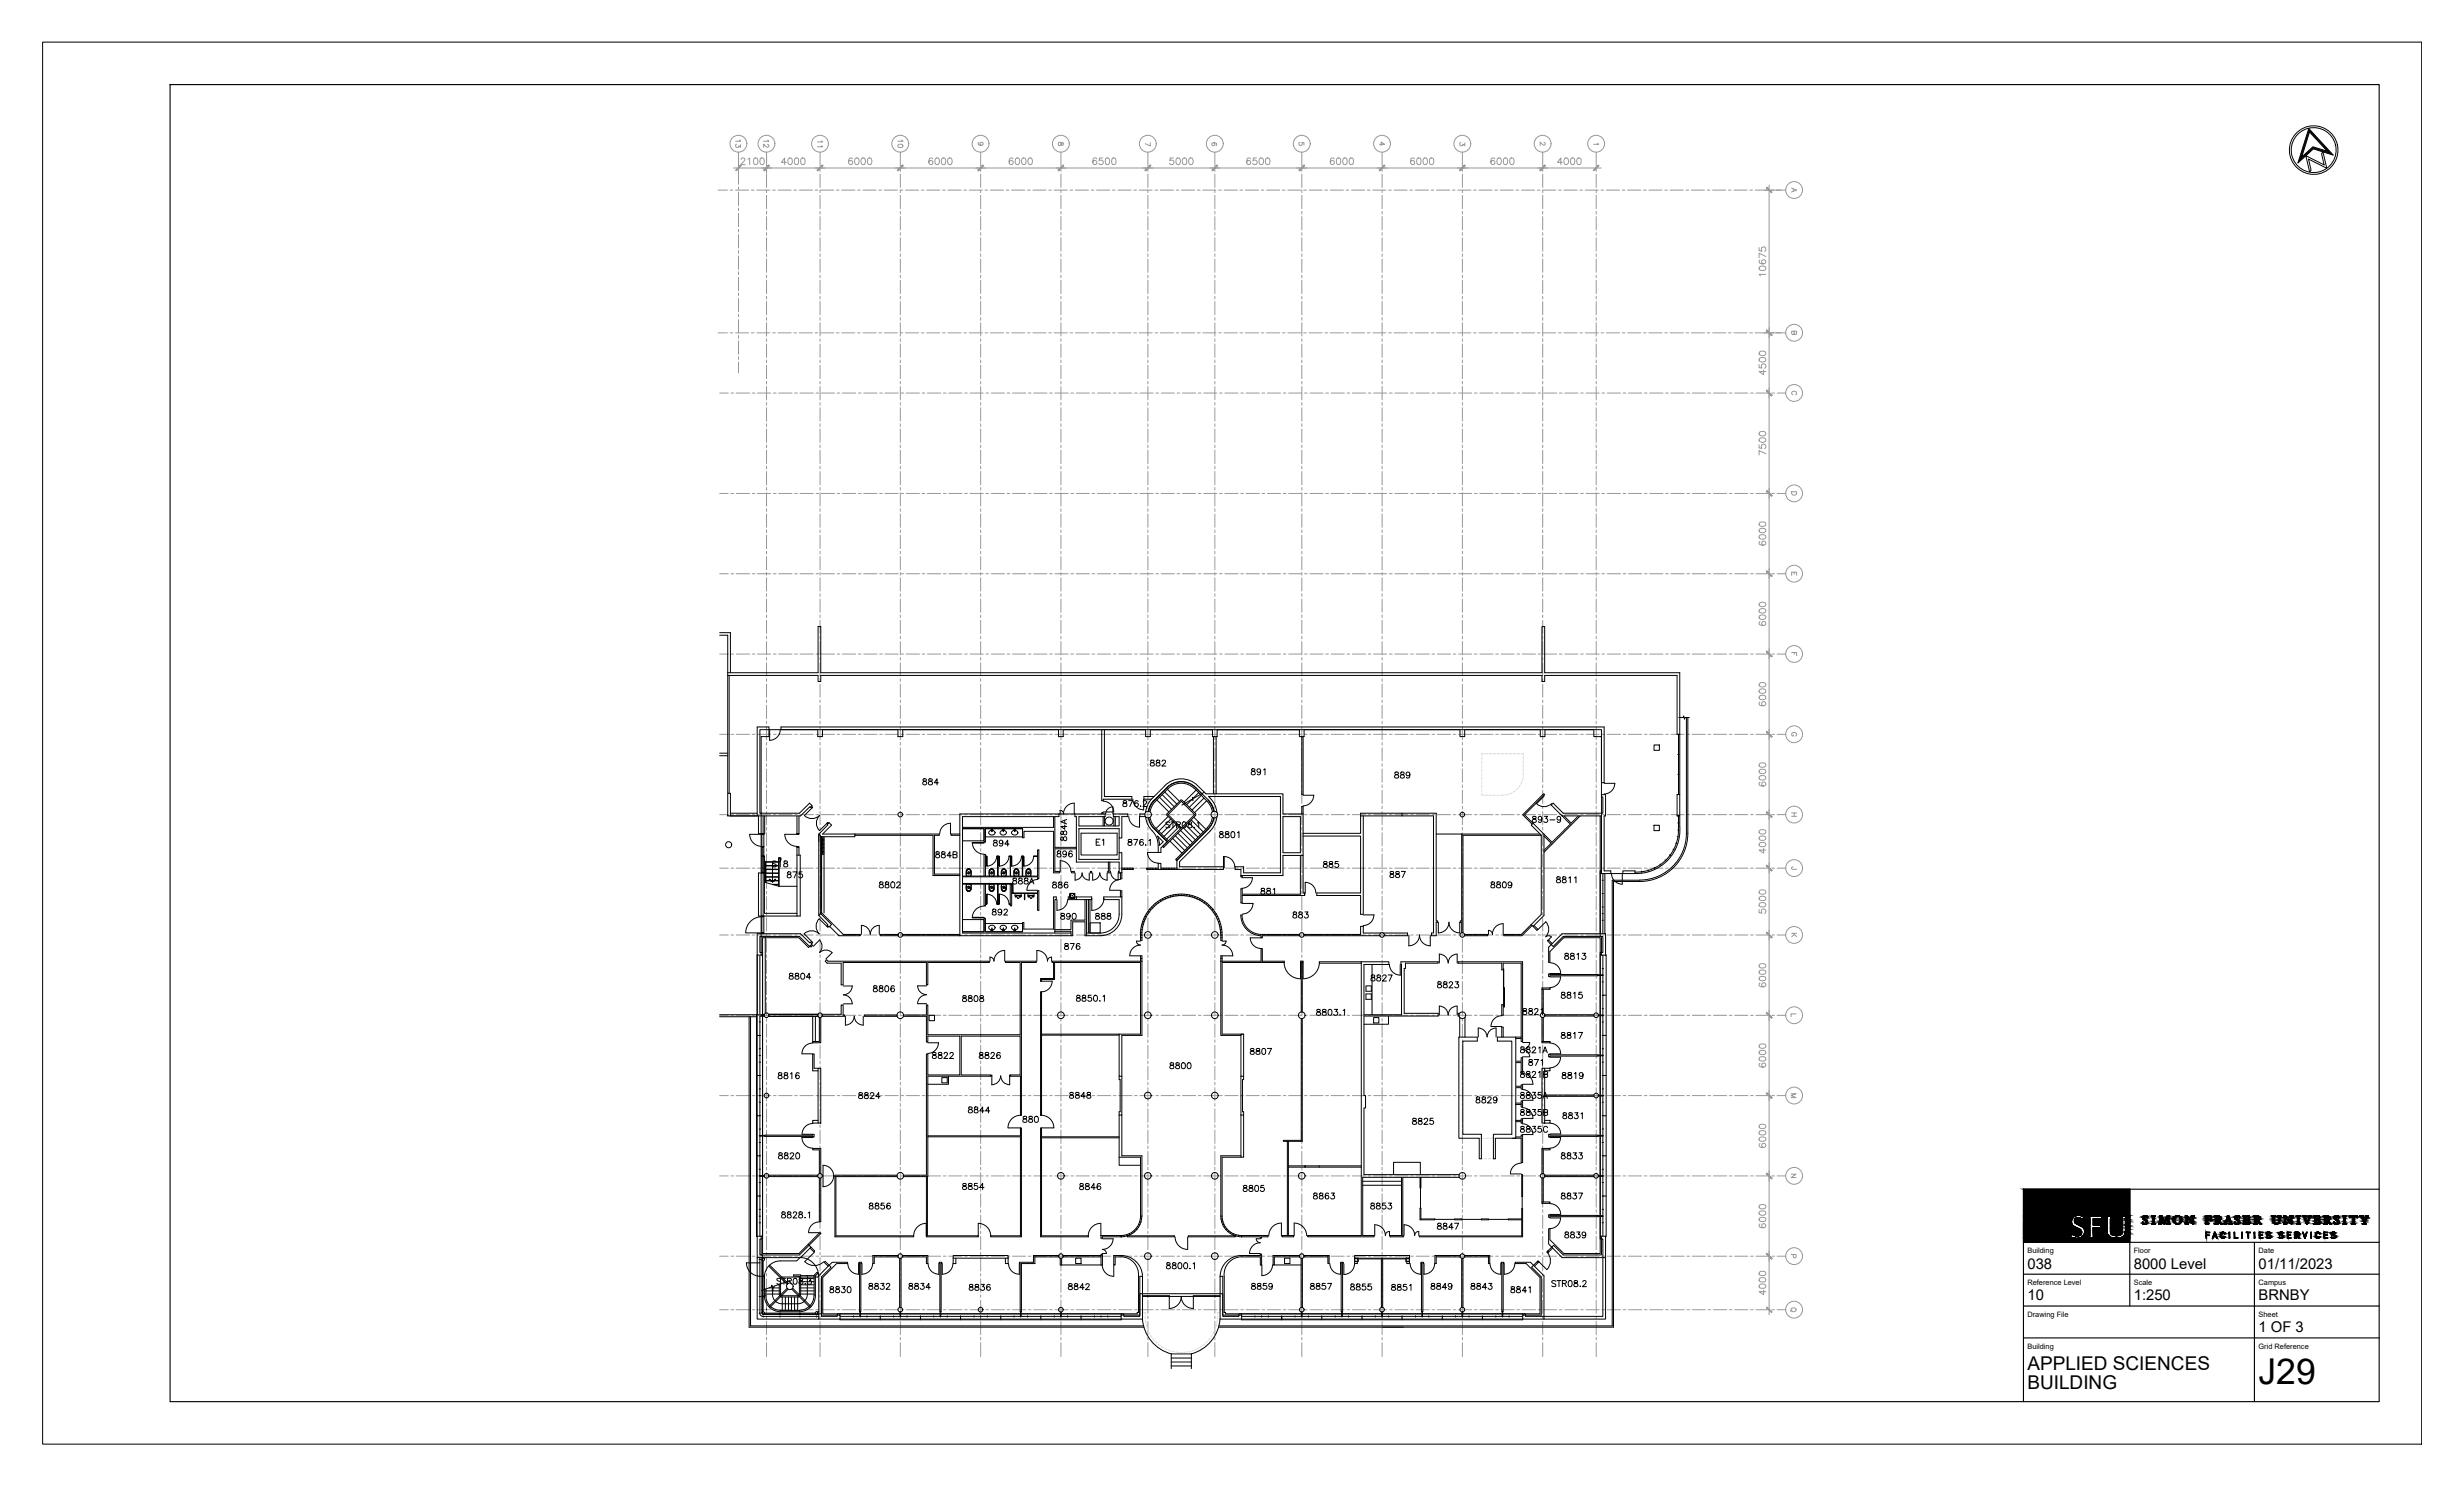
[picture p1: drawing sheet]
<svg xmlns="http://www.w3.org/2000/svg" width="737mm" height="444mm" viewBox="0 0 737 444" stroke-linecap="round" stroke-linejoin="round" font-family="sans-serif">
<defs><g id="words">
<text font-size="10.6" x="675.2" y="413.7">J29</text>
<g font-size="5.7">
<text x="606.1" y="409.5">APPLIED SCIENCES</text>
<text x="606.1" y="415.2">BUILDING</text>
</g>
<g font-size="4.4">
<text x="606.1" y="379.2">038</text>
<text x="637.9" y="379.2">8000 Level</text>
<text x="675.2" y="379.2">01/11/2023</text>
<text x="606.1" y="388.7">10</text>
<text x="637.9" y="388.7">1:250</text>
<text x="675.2" y="388.7">BRNBY</text>
<text x="675.2" y="398.1">1 OF 3</text>
</g>
<g font-size="2.2">
<text x="606.1" y="374.5">Building</text>
<text x="637.9" y="374.5">Floor</text>
<text x="675.2" y="374.5">Date</text>
<text x="606.1" y="384.1">Reference Level</text>
<text x="637.9" y="384.1">Scale</text>
<text x="675.2" y="384.1">Campus</text>
<text x="606.1" y="393.6">Drawing File</text>
<text x="675.2" y="393.6">Sheet</text>
<text x="606.1" y="403.1">Building</text>
<text x="675.2" y="403.1">Grid Reference</text>
</g>
</g></defs>
<!-- layer: FP038_8|SGR -->
<g fill="none" stroke="#989898" stroke-width=".3">
<path d="M214.7 56.8h2.8M218.3 56.8h.8M219.9 56.8h3.9M220.8 45.5v3.2M220.8 49.5v.8M220.8 51.1v4M220.8 55.9v.8M220.8 57.5v3.9M224.6 56.8h.8M226.2 56.8h4M229.2 45.5v4.2M229.2 50.5v.7"/>
<path d="M229.2 52v4M229.2 56.8v.8M229.2 58.4v4M231 56.8h.8M232.6 56.8h3.9M237.3 56.8h.8M238.9 56.8h4M243.7 56.8h.8M245.2 45.5v4.2M245.2 50.5v.7M245.2 52v4M245.2 56.8v.8"/>
<path d="M245.2 58.4v4M245.3 56.8h3.9M250 56.8h.8M251.6 56.8h4M256.4 56.8h.8M258 56.8h3.9M262.7 56.8h.8M264.3 56.8h4M269.1 56.8h.8M269.2 45.5v4.2M269.2 50.5v.7M269.2 52v4"/>
<path d="M269.2 56.8v.8M269.2 58.4v4M270.7 56.8h3.9M275.4 56.8h.8M277 56.8h4M281.8 56.8h.8M283.4 56.8h3.9M288.1 56.8h.8M289.7 56.8h4M293.2 45.5v4.2M293.2 50.5v.7M293.2 52v4"/>
<path d="M293.2 56.8v.8M293.2 58.4v4M294.5 56.8h.8M296.1 56.8h3.9M300.8 56.8h.8M302.4 56.8h4M307.2 56.8h.8M308.8 56.8h3.9M313.5 56.8h.8M315.1 56.8h4M317.2 45.5v4.2M317.2 50.5v.7"/>
<path d="M317.2 52v4M317.2 56.8v.8M317.2 58.4v4M319.9 56.8h.8M321.5 56.8h3.9M326.2 56.8h.8M327.8 56.8h4M332.6 56.8h.8M334.2 56.8h3.9M338.9 56.8h.8M340.5 56.8h4M343.2 45.5v4.2"/>
<path d="M343.2 50.5v.7M343.2 52v4M343.2 56.8v.8M343.2 58.4v4M345.3 56.8h.8M346.9 56.8h3.9M351.6 56.8h.8M353.2 56.8h4M358 56.8h.8M359.6 56.8h3.9M363.2 45.5v4.2M363.2 50.5v.7"/>
<path d="M363.2 52v4M363.2 56.8v.8M363.2 58.4v4M364.3 56.8h.8M365.9 56.8h4M370.7 56.8h.8M372.3 56.8h3.9M377 56.8h.8M378.6 56.8h4M383.4 56.8h.8M385 56.8h3.9M389.2 45.5v4.2"/>
<path d="M389.2 50.5v.7M389.2 52v4M389.2 56.8v.8M389.2 58.4v4M389.7 56.8h.8M391.3 56.8h4M396.1 56.8h.8M397.7 56.8h3.9M402.4 56.8h.8M404 56.8h4M408.8 56.8h.8M410.4 56.8h3.9"/>
<path d="M413.2 45.5v4.2M413.2 50.5v.7M413.2 52v4M413.2 56.8v.8M413.2 58.4v4M415.1 56.8h.8M416.7 56.8h4M421.5 56.8h.8M423.1 56.8h3.9M427.8 56.8h.8M429.4 56.8h4M434.2 56.8h.8"/>
<path d="M435.8 56.8h3.9M437.2 45.5v4.2M437.2 50.5v.7M437.2 52v4M437.2 56.8v.8M437.2 58.4v4M440.5 56.8h.8M442.1 56.8h4M446.9 56.8h.8M448.5 56.8h3.9M453.2 56.8h.8M454.8 56.8h4"/>
<path d="M459.6 56.8h.8M461.2 45.5v4.2M461.2 50.5v.7M461.2 52v4M461.2 58.4v4M465.1 56.8h-3.9v.8M465.9 56.8h.8M467.5 56.8h4M472.3 56.8h.8M473.9 56.8h3.9M477.2 45.5v4.2M477.2 50.5v.7"/>
<path d="M477.2 52v4M477.2 56.8v.8M477.2 58.4v4M478.6 56.8h.8M480.2 56.8h4M485 56.8h.8M486.6 56.8h3.9M491.3 56.8h.8M492.9 56.8h4M497.7 56.8h.8M499.3 56.8h3.9M504 56.8h.8"/>
<path d="M505.6 56.8h4M510.4 56.8h.8M512 56.8h3.9M516.7 56.8h.8M518.3 56.8h4M523.1 56.8h.8M524.7 56.8h4M529.4 56.8h.8M531 56.8h2.9M220.8 62.2v.8M220.8 63.8v4M220.8 68.6v.8"/>
<path d="M220.8 70.2v3.9M220.8 74.9v.8M220.8 76.5v4M229.2 63.2v.8M229.2 64.7v4M229.2 69.5v.8M229.2 71.1v4M229.2 75.9v.8M229.2 77.4v4M245.2 63.2v.8M245.2 64.7v4M245.2 69.5v.8"/>
<path d="M245.2 71.1v4M245.2 75.9v.8M245.2 77.4v4M269.2 63.2v.8M269.2 64.7v4M269.2 69.5v.8M269.2 71.1v4M269.2 75.9v.8M269.2 77.4v4M293.2 63.2v.8M293.2 64.7v4M293.2 69.5v.8"/>
<path d="M293.2 71.1v4M293.2 75.9v.8M293.2 77.4v4M317.2 63.2v.8M317.2 64.7v4M317.2 69.5v.8M317.2 71.1v4M317.2 75.9v.8M317.2 77.4v4M343.2 63.2v.8M343.2 64.7v4M343.2 69.5v.8"/>
<path d="M343.2 71.1v4M343.2 75.9v.8M343.2 77.4v4M363.2 63.2v.8M363.2 64.7v4M363.2 69.5v.8M363.2 71.1v4M363.2 75.9v.8M363.2 77.4v4M389.2 63.2v.8M389.2 64.7v4M389.2 69.5v.8"/>
<path d="M389.2 71.1v4M389.2 75.9v.8M389.2 77.4v4M413.2 63.2v.8M413.2 64.7v4M413.2 69.5v.8M413.2 71.1v4M413.2 75.9v.8M413.2 77.4v4M437.2 63.2v.8M437.2 64.7v4M437.2 69.5v.8"/>
<path d="M437.2 71.1v4M437.2 75.9v.8M437.2 77.4v4M461.2 63.2v.8M461.2 64.7v4M461.2 69.5v.8M461.2 71.1v4M461.2 75.9v.8M461.2 77.4v4M477.2 63.2v.8M477.2 64.7v4M477.2 69.5v.8"/>
<path d="M477.2 71.1v4M477.2 75.9v.8M477.2 77.4v4M214.7 99.5h2.8M218.3 99.5h.8M219.9 99.5h3.9M220.8 81.3v.8M220.8 82.9v3.9M220.8 87.6v.8M220.8 89.2v4M220.8 94v.8M220.8 95.6v3.9"/>
<path d="M224.6 99.5h.8M226.2 99.5h4M229.2 82.2v.8M229.2 83.8v4M229.2 88.6v.8M229.2 90.1v4M229.2 94.9v.8M229.2 96.5v4M231 99.5h.8M232.6 99.5h3.9M237.3 99.5h.8M238.9 99.5h4"/>
<path d="M243.7 99.5h.8M245.2 82.2v.8M245.2 83.8v4M245.2 88.6v.8M245.2 90.1v4M245.2 94.9v.8M245.2 96.5v4M245.3 99.5h3.9M250 99.5h.8M251.6 99.5h4M256.4 99.5h.8M258 99.5h3.9"/>
<path d="M262.7 99.5h.8M264.3 99.5h4M269.1 99.5h.8M269.2 82.2v.8M269.2 83.8v4M269.2 88.6v.8M269.2 90.1v4M269.2 94.9v.8M269.2 96.5v4M270.7 99.5h3.9M275.4 99.5h.8M277 99.5h4"/>
<path d="M281.8 99.5h.8M283.4 99.5h3.9M288.1 99.5h.8M289.7 99.5h4M293.2 82.2v.8M293.2 83.8v4M293.2 88.6v.8M293.2 90.1v4M293.2 94.9v.8M293.2 96.5v4M294.5 99.5h.8M296.1 99.5h3.9"/>
<path d="M300.8 99.5h.8M302.4 99.5h4M307.2 99.5h.8M308.8 99.5h3.9M313.5 99.5h.8M315.1 99.5h4M317.2 82.2v.8M317.2 83.8v4M317.2 88.6v.8M317.2 90.1v4M317.2 94.9v.8M317.2 96.5v4"/>
<path d="M319.9 99.5h.8M321.5 99.5h3.9M326.2 99.5h.8M327.8 99.5h4M332.6 99.5h.8M334.2 99.5h3.9M338.9 99.5h.8M340.5 99.5h4M343.2 82.2v.8M343.2 83.8v4M343.2 88.6v.8M343.2 90.1v4"/>
<path d="M343.2 94.9v.8M343.2 96.5v4M345.3 99.5h.8M346.9 99.5h3.9M351.6 99.5h.8M353.2 99.5h4M358 99.5h.8M359.6 99.5h3.9M363.2 82.2v.8M363.2 83.8v4M363.2 88.6v.8M363.2 90.1v4"/>
<path d="M363.2 94.9v.8M363.2 96.5v4M364.3 99.5h.8M365.9 99.5h4M370.7 99.5h.8M372.3 99.5h3.9M377 99.5h.8M378.6 99.5h4M383.4 99.5h.8M385 99.5h3.9M389.2 82.2v.8M389.2 83.8v4"/>
<path d="M389.2 88.6v.8M389.2 90.1v4M389.2 94.9v.8M389.2 96.5v4M389.7 99.5h.8M391.3 99.5h4M396.1 99.5h.8M397.7 99.5h3.9M402.4 99.5h.8M404 99.5h4M408.8 99.5h.8M410.4 99.5h3.9"/>
<path d="M413.2 82.2v.8M413.2 83.8v4M413.2 88.6v.8M413.2 90.1v4M413.2 94.9v.8M413.2 96.5v4M415.1 99.5h.8M416.7 99.5h4M421.5 99.5h.8M423.1 99.5h3.9M427.8 99.5h.8M429.4 99.5h4"/>
<path d="M434.2 99.5h.8M435.8 99.5h3.9M437.2 82.2v.8M437.2 83.8v4M437.2 88.6v.8M437.2 90.1v4M437.2 94.9v.8M437.2 96.5v4M440.5 99.5h.8M442.1 99.5h4M446.9 99.5h.8M448.5 99.5h3.9"/>
<path d="M453.2 99.5h.8M454.8 99.5h4M459.6 99.5h.8M461.2 99.5h3.9M461.2 82.2v.8M461.2 83.8v4M461.2 88.6v.8M461.2 90.1v4M461.2 94.9v.8M461.2 96.5v4M465.9 99.5h.8M467.5 99.5h4"/>
<path d="M472.3 99.5h.8M473.9 99.5h3.9M477.2 82.2v.8M477.2 83.8v4M477.2 88.6v.8M477.2 90.1v4M477.2 94.9v.8M477.2 96.5v4M478.6 99.5h.8M480.2 99.5h4M485 99.5h.8M486.6 99.5h3.9"/>
<path d="M491.3 99.5h.8M492.9 99.5h4M497.7 99.5h.8M499.3 99.5h3.9M504 99.5h.8M505.6 99.5h4M510.4 99.5h.8M512 99.5h3.9M516.7 99.5h.8M518.3 99.5h4M523.1 99.5h.8M524.7 99.5h4"/>
<path d="M529.4 99.5h.8M531 99.5h2.9M215.1 117.5h2.6M218.5 117.5h.8M220.1 117.5h4M220.8 100.3v.8M220.8 101.9v4M220.8 106.7v.8M220.8 108.3v3.2M224.9 117.5h.8M226.4 117.5h4M229.2 101.3v.8"/>
<path d="M229.2 102.8v4M229.2 107.6v.8M229.2 109.2v4M229.2 114v.8M229.2 115.5v4M231.2 117.5h.8M232.8 117.5h4M237.6 117.5h.8M239.1 117.5h4M243.9 117.5h.8M245.2 101.3v.8M245.2 102.8v4"/>
<path d="M245.2 107.6v.8M245.2 109.2v4M245.2 114v.8M245.2 115.5v4M245.5 117.5h4M250.3 117.5h.8M251.8 117.5h4M256.6 117.5h.8M258.2 117.5h4M263 117.5h.8M264.5 117.5h4M269.2 101.3v.8"/>
<path d="M269.2 102.8v4M269.2 107.6v.8M269.2 109.2v4M269.2 114v.8M269.2 115.5v4M269.3 117.5h.8M270.9 117.5h4M275.7 117.5h.8M277.2 117.5h4M282 117.5h.8M283.6 117.5h4M288.4 117.5h.8"/>
<path d="M290 117.5h3.9M293.2 101.3v.8M293.2 102.8v4M293.2 107.6v.8M293.2 109.2v4M293.2 114v.8M293.2 115.5v4M294.7 117.5h.8M296.3 117.5h4M301.1 117.5h.8M302.7 117.5h3.9M307.4 117.5h.8"/>
<path d="M309 117.5h4M313.8 117.5h.8M315.4 117.5h3.9M317.2 101.3v.8M317.2 102.8v4M317.2 107.6v.8M317.2 109.2v4M317.2 114v.8M317.2 115.5v4M320.1 117.5h.8M321.7 117.5h4M326.5 117.5h.8"/>
<path d="M328.1 117.5h3.9M332.8 117.5h.8M334.4 117.5h4M339.2 117.5h.8M340.8 117.5h3.9M343.2 101.3v.8M343.2 102.8v4M343.2 107.6v.8M343.2 109.2v4M343.2 114v.8M343.2 115.5v4M345.5 117.5h.8"/>
<path d="M347.1 117.5h4M351.9 117.5h.8M353.5 117.5h3.9M358.2 117.5h.8M359.8 117.5h4M363.2 101.3v.8M363.2 102.8v4M363.2 107.6v.8M363.2 109.2v4M363.2 114v.8M363.2 115.5v4M364.6 117.5h.8"/>
<path d="M366.2 117.5h3.9M370.9 117.5h.8M372.5 117.5h4M377.3 117.5h.8M378.9 117.5h3.9M383.6 117.5h.8M385.2 117.5h4M389.2 101.3v.8M389.2 102.8v4M389.2 107.6v.8M389.2 109.2v4M389.2 114v.8"/>
<path d="M389.2 115.5v4M390 117.5h.8M391.6 117.5h3.9M396.3 117.5h.8M397.9 117.5h4M402.7 117.5h.8M404.3 117.5h3.9M409 117.5h.8M410.6 117.5h4M413.2 101.3v.8M413.2 102.8v4M413.2 107.6v.8"/>
<path d="M413.2 109.2v4M413.2 114v.8M413.2 115.5v4M415.4 117.5h.8M417 117.5h3.9M421.7 117.5h.8M423.3 117.5h4M428.1 117.5h.8M429.7 117.5h3.9M434.4 117.5h.8M436 117.5h4M437.2 101.3v.8"/>
<path d="M437.2 102.8v4M437.2 107.6v.8M437.2 109.2v4M437.2 114v.8M437.2 115.5v4M440.8 117.5h.8M442.4 117.5h3.9M447.1 117.5h.8M448.7 117.5h4M453.5 117.5h.8M455.1 117.5h3.9M459.8 117.5h.8"/>
<path d="M461.2 101.3v.8M461.2 102.8v4M461.2 107.6v.8M461.2 109.2v4M461.2 114v.8M461.2 115.5v4M461.4 117.5h4M466.2 117.5h.8M467.8 117.5h3.9M472.5 117.5h.8M474.1 117.5h4M477.2 101.3v.8"/>
<path d="M477.2 102.8v4M477.2 107.6v.8M477.2 109.2v4M477.2 114v.8M477.2 115.5v4M478.9 117.5h.8M480.5 117.5h3.9M485.2 117.5h.8M486.8 117.5h4M491.6 117.5h.8M493.2 117.5h3.9M497.9 117.5h.8"/>
<path d="M499.5 117.5h4M504.3 117.5h.8M505.9 117.5h3.9M510.6 117.5h.8M512.2 117.5h4M517 117.5h.8M518.6 117.5h3.9M523.3 117.5h.8M524.9 117.5h4M529.7 117.5h.8M531.3 117.5h2.6M229.2 120.3v.8"/>
<path d="M229.2 121.9v4M229.2 126.7v.8M229.2 128.2v4M229.2 133v.8M229.2 134.6v4M229.2 139.4v.8M245.2 120.3v.8M245.2 121.9v4M245.2 126.7v.8M245.2 128.2v4M245.2 133v.8M245.2 134.6v4"/>
<path d="M245.2 139.4v.8M269.2 120.3v.8M269.2 121.9v4M269.2 126.7v.8M269.2 128.2v4M269.2 133v.8M269.2 134.6v4M269.2 139.4v.8M293.2 120.3v.8M293.2 121.9v4M293.2 126.7v.8M293.2 128.2v4"/>
<path d="M293.2 133v.8M293.2 134.6v4M293.2 139.4v.8M317.2 120.3v.8M317.2 121.9v4M317.2 126.7v.8M317.2 128.2v4M317.2 133v.8M317.2 134.6v4M317.2 139.4v.8M343.2 120.3v.8M343.2 121.9v4"/>
<path d="M343.2 126.7v.8M343.2 128.2v4M343.2 133v.8M343.2 134.6v4M343.2 139.4v.8M363.2 120.3v.8M363.2 121.9v4M363.2 126.7v.8M363.2 128.2v4M363.2 133v.8M363.2 134.6v4M363.2 139.4v.8"/>
<path d="M389.2 120.3v.8M389.2 121.9v4M389.2 126.7v.8M389.2 128.2v4M389.2 133v.8M389.2 134.6v4M389.2 139.4v.8M413.2 120.3v.8M413.2 121.9v4M413.2 126.7v.8M413.2 128.2v4M413.2 133v.8"/>
<path d="M413.2 134.6v4M413.2 139.4v.8M437.2 120.3v.8M437.2 121.9v4M437.2 126.7v.8M437.2 128.2v4M437.2 133v.8M437.2 134.6v4M437.2 139.4v.8M461.2 120.3v.8M461.2 121.9v4M461.2 126.7v.8"/>
<path d="M461.2 128.2v4M461.2 133v.8M461.2 134.6v4M461.2 139.4v.8M477.2 120.3v.8M477.2 121.9v4M477.2 126.7v.8M477.2 128.2v4M477.2 133v.8M477.2 134.6v4M477.2 139.4v.8M215.1 147.5h2.6"/>
<path d="M218.5 147.5h.8M220.1 147.5h4M224.9 147.5h.8M226.4 147.5h4M229.2 140.9v4M229.2 145.7v.8M229.2 147.3v4M229.2 152.1v.8M229.2 153.6v4M229.2 158.4v.8M229.2 160v4M231.2 147.5h.8"/>
<path d="M232.8 147.5h4M237.6 147.5h.8M239.1 147.5h4M243.9 147.5h.8M245.2 140.9v4M245.2 145.7v.8M245.2 147.3v4M245.2 152.1v.8M245.2 153.6v4M245.2 158.4v.8M245.2 160v4M245.5 147.5h4"/>
<path d="M250.3 147.5h.8M251.8 147.5h4M256.6 147.5h.8M258.2 147.5h4M263 147.5h.8M264.5 147.5h4M269.2 140.9v4M269.2 145.7v.8M269.2 147.3v4M269.2 152.1v.8M269.2 153.6v4M269.2 158.4v.8"/>
<path d="M269.2 160v4M269.3 147.5h.8M270.9 147.5h4M275.7 147.5h.8M277.2 147.5h4M282 147.5h.8M283.6 147.5h4M288.4 147.5h.8M290 147.5h3.9M293.2 140.9v4M293.2 145.7v.8M293.2 147.3v4"/>
<path d="M293.2 152.1v.8M293.2 153.6v4M293.2 158.4v.8M293.2 160v4M294.7 147.5h.8M296.3 147.5h4M301.1 147.5h.8M302.7 147.5h3.9M307.4 147.5h.8M309 147.5h4M313.8 147.5h.8M315.4 147.5h3.9"/>
<path d="M317.2 140.9v4M317.2 145.7v.8M317.2 147.3v4M317.2 152.1v.8M317.2 153.6v4M317.2 158.4v.8M317.2 160v4M320.1 147.5h.8M321.7 147.5h4M326.5 147.5h.8M328.1 147.5h3.9M332.8 147.5h.8"/>
<path d="M334.4 147.5h4M339.2 147.5h.8M340.8 147.5h3.9M343.2 140.9v4M343.2 145.7v.8M343.2 147.3v4M343.2 152.1v.8M343.2 153.6v4M343.2 158.4v.8M343.2 160v4M345.5 147.5h.8M347.1 147.5h4"/>
<path d="M351.9 147.5h.8M353.5 147.5h3.9M358.2 147.5h.8M359.8 147.5h4M363.2 140.9v4M363.2 145.7v.8M363.2 147.3v4M363.2 152.1v.8M363.2 153.6v4M363.2 158.4v.8M363.2 160v4M364.6 147.5h.8"/>
<path d="M366.2 147.5h3.9M370.9 147.5h.8M372.5 147.5h4M377.3 147.5h.8M378.9 147.5h3.9M383.6 147.5h.8M385.2 147.5h4M389.2 140.9v4M389.2 145.7v.8M389.2 147.3v4M389.2 152.1v.8M389.2 153.6v4"/>
<path d="M389.2 158.4v.8M389.2 160v4M390 147.5h.8M391.6 147.5h3.9M396.3 147.5h.8M397.9 147.5h4M402.7 147.5h.8M404.3 147.5h3.9M409 147.5h.8M410.6 147.5h4M413.2 140.9v4M413.2 145.7v.8"/>
<path d="M413.2 147.3v4M413.2 152.1v.8M413.2 153.6v4M413.2 158.4v.8M413.2 160v4M415.4 147.5h.8M417 147.5h3.9M421.7 147.5h.8M423.3 147.5h4M428.1 147.5h.8M429.7 147.5h3.9M434.4 147.5h.8"/>
<path d="M436 147.5h4M437.2 140.9v4M437.2 145.7v.8M437.2 147.3v4M437.2 152.1v.8M437.2 153.6v4M437.2 158.4v.8M437.2 160v4M440.8 147.5h.8M442.4 147.5h3.9M447.1 147.5h.8M448.7 147.5h4"/>
<path d="M453.5 147.5h.8M455.1 147.5h3.9M459.8 147.5h.8M461.2 140.9v4M461.2 145.7v.8M461.2 147.3v4M461.2 152.1v.8M461.2 153.6v4M461.2 158.4v.8M461.2 160v4M461.4 147.5h4M466.2 147.5h.8"/>
<path d="M467.8 147.5h3.9M472.5 147.5h.8M474.1 147.5h4M477.2 140.9v4M477.2 145.7v.8M477.2 147.3v4M477.2 152.1v.8M477.2 153.6v4M477.2 158.4v.8M477.2 160v4M478.9 147.5h.8M480.5 147.5h3.9"/>
<path d="M485.2 147.5h.8M486.8 147.5h4M491.6 147.5h.8M493.2 147.5h3.9M497.9 147.5h.8M499.5 147.5h4M504.3 147.5h.8M505.9 147.5h3.9M510.6 147.5h.8M512.2 147.5h4M517 147.5h.8M518.6 147.5h3.9"/>
<path d="M523.3 147.5h.8M524.9 147.5h4M529.7 147.5h.8M531.3 147.5h2.6M215.1 171.5h2.6M218.5 171.5h.8M220.1 171.5h4M224.9 171.5h.8M226.4 171.5h4M229.2 164.8v.8M229.2 166.4v3.9M229.2 171.1v.8"/>
<path d="M229.2 172.7v4M229.2 177.5v.8M229.2 179.1v3.9M231.2 171.5h.8M232.8 171.5h4M237.6 171.5h.8M239.1 171.5h4M243.9 171.5h.8M245.2 164.8v.8M245.2 166.4v3.9M245.2 171.1v.8M245.2 172.7v4"/>
<path d="M245.2 177.5v.8M245.2 179.1v3.9M245.5 171.5h4M250.3 171.5h.8M251.8 171.5h4M256.6 171.5h.8M258.2 171.5h4M263 171.5h.8M264.5 171.5h4M269.2 164.8v.8M269.2 166.4v3.9M269.2 171.1v.8"/>
<path d="M269.2 172.7v4M269.2 177.5v.8M269.2 179.1v3.9M269.3 171.5h.8M270.9 171.5h4M275.7 171.5h.8M277.2 171.5h4M282 171.5h.8M283.6 171.5h4M288.4 171.5h.8M290 171.5h3.9M293.2 164.8v.8"/>
<path d="M293.2 166.4v3.9M293.2 171.1v.8M293.2 172.7v4M293.2 177.5v.8M293.2 179.1v3.9M294.7 171.5h.8M296.3 171.5h4M301.1 171.5h.8M302.7 171.5h3.9M307.4 171.5h.8M309 171.5h4M313.8 171.5h.8"/>
<path d="M315.4 171.5h3.9M317.2 164.8v.8M317.2 166.4v3.9M317.2 171.1v.8M317.2 172.7v4M317.2 177.5v.8M317.2 179.1v3.9M320.1 171.5h.8M321.7 171.5h4M326.5 171.5h.8M328.1 171.5h3.9M332.8 171.5h.8"/>
<path d="M334.4 171.5h4M339.2 171.5h.8M340.8 171.5h3.9M343.2 164.8v.8M343.2 166.4v3.9M343.2 171.1v.8M343.2 172.7v4M343.2 177.5v.8M343.2 179.1v3.9M345.5 171.5h.8M347.1 171.5h4M351.9 171.5h.8"/>
<path d="M353.5 171.5h3.9M358.2 171.5h.8M359.8 171.5h4M363.2 164.8v.8M363.2 166.4v3.9M363.2 171.1v.8M363.2 172.7v4M363.2 177.5v.8M363.2 179.1v3.9M364.6 171.5h.8M366.2 171.5h3.9M370.9 171.5h.8"/>
<path d="M372.5 171.5h4M377.3 171.5h.8M378.9 171.5h3.9M383.6 171.5h.8M385.2 171.5h4M389.2 164.8v.8M389.2 166.4v3.9M389.2 171.1v.8M389.2 172.7v4M389.2 177.5v.8M389.2 179.1v3.9M390 171.5h.8"/>
<path d="M391.6 171.5h3.9M396.3 171.5h.8M397.9 171.5h4M402.7 171.5h.8M404.3 171.5h3.9M409 171.5h.8M410.6 171.5h4M413.2 164.8v.8M413.2 166.4v3.9M413.2 171.1v.8M413.2 172.7v4M413.2 177.5v.8"/>
<path d="M413.2 179.1v3.9M415.4 171.5h.8M417 171.5h3.9M421.7 171.5h.8M423.3 171.5h4M428.1 171.5h.8M429.7 171.5h3.9M434.4 171.5h.8M436 171.5h4M437.2 164.8v.8M437.2 166.4v3.9M437.2 171.1v.8"/>
<path d="M437.2 172.7v4M437.2 177.5v.8M437.2 179.1v3.9M440.8 171.5h.8M442.4 171.5h3.9M447.1 171.5h.8M448.7 171.5h4M453.5 171.5h.8M455.1 171.5h3.9M459.8 171.5h.8M461.2 164.8v.8M461.2 166.4v3.9"/>
<path d="M461.2 171.1v.8M461.2 172.7v4M461.2 177.5v.8M461.2 179.1v3.9M461.4 171.5h4M466.2 171.5h.8M467.8 171.5h3.9M472.5 171.5h.8M474.1 171.5h4M477.2 164.8v.8M477.2 166.4v3.9M477.2 171.1v.8"/>
<path d="M477.2 172.7v4M477.2 177.5v.8M477.2 179.1v3.9M478.9 171.5h.8M480.5 171.5h3.9M485.2 171.5h.8M486.8 171.5h4M491.6 171.5h.8M493.2 171.5h3.9M497.9 171.5h.8M499.5 171.5h4M504.3 171.5h.8"/>
<path d="M505.9 171.5h3.9M510.6 171.5h.8M512.2 171.5h4M517 171.5h.8M518.6 171.5h3.9M523.3 171.5h.8M524.9 171.5h4M529.7 171.5h.8M531.3 171.5h2.6M215.1 195.5h2.6M218.5 195.5h.8M220.1 195.5h4"/>
<path d="M224.9 195.5h.8M226.4 195.5h4M229.2 183.8v.8M229.2 185.4v4M229.2 190.2v.8M229.2 191.8v3.9M229.2 196.5v.8M229.2 198.1v4M231.2 195.5h.8M232.8 195.5h4M237.6 195.5h.8M239.1 195.5h4"/>
<path d="M243.9 195.5h.8M245.2 183.8v.8M245.2 185.4v4M245.2 190.2v.8M245.2 191.8v3.9M245.2 196.5v.8M245.2 198.1v4M245.5 195.5h4M250.3 195.5h.8M251.8 195.5h4M256.6 195.5h.8M258.2 195.5h4"/>
<path d="M263 195.5h.8M264.5 195.5h4M269.2 183.8v.8M269.2 185.4v4M269.2 190.2v.8M269.2 191.8v3.9M269.2 196.5v.8M269.2 198.1v4M269.3 195.5h.8M270.9 195.5h4M275.7 195.5h.8M277.2 195.5h4"/>
<path d="M282 195.5h.8M283.6 195.5h4M288.4 195.5h.8M290 195.5h3.9M293.2 183.8v.8M293.2 185.4v4M293.2 190.2v.8M293.2 191.8v3.9M293.2 196.5v.8M293.2 198.1v4M294.7 195.5h.8M296.3 195.5h4"/>
<path d="M301.1 195.5h.8M302.7 195.5h3.9M307.4 195.5h.8M309 195.5h4M313.8 195.5h.8M315.4 195.5h3.9M317.2 183.8v.8M317.2 185.4v4M317.2 190.2v.8M317.2 191.8v3.9M317.2 196.5v.8M317.2 198.1v4"/>
<path d="M320.1 195.5h.8M321.7 195.5h4M326.5 195.5h.8M328.1 195.5h3.9M332.8 195.5h.8M334.4 195.5h4M339.2 195.5h.8M340.8 195.5h3.9M343.2 183.8v.8M343.2 185.4v4M343.2 190.2v.8M343.2 191.8v3.9"/>
<path d="M343.2 196.5v.8M343.2 198.1v4M345.5 195.5h.8M347.1 195.5h4M351.9 195.5h.8M353.5 195.5h3.9M358.2 195.5h.8M359.8 195.5h4M363.2 183.8v.8M363.2 185.4v4M363.2 190.2v.8M363.2 191.8v3.9"/>
<path d="M363.2 196.5v.8M363.2 198.1v4M364.6 195.5h.8M366.2 195.5h3.9M370.9 195.5h.8M372.5 195.5h4M377.3 195.5h.8M378.9 195.5h3.9M383.6 195.5h.8M385.2 195.5h4M389.2 183.8v.8M389.2 185.4v4"/>
<path d="M389.2 190.2v.8M389.2 191.8v3.9M389.2 196.5v.8M389.2 198.1v4M390 195.5h.8M391.6 195.5h3.9M396.3 195.5h.8M397.9 195.5h4M402.7 195.5h.8M404.3 195.5h3.9M409 195.5h.8M410.6 195.5h4"/>
<path d="M413.2 183.8v.8M413.2 185.4v4M413.2 190.2v.8M413.2 191.8v3.9M413.2 196.5v.8M413.2 198.1v4M415.4 195.5h.8M417 195.5h3.9M421.7 195.5h.8M423.3 195.5h4M428.1 195.5h.8M429.7 195.5h3.9"/>
<path d="M434.4 195.5h.8M436 195.5h4M437.2 183.8v.8M437.2 185.4v4M437.2 190.2v.8M437.2 191.8v3.9M437.2 196.5v.8M437.2 198.1v4M440.8 195.5h.8M442.4 195.5h3.9M447.1 195.5h.8M448.7 195.5h4"/>
<path d="M453.5 195.5h.8M455.1 195.5h3.9M459.8 195.5h.8M461.2 183.8v.8M461.2 185.4v4M461.2 190.2v.8M461.2 191.8v3.9M461.2 196.5v.8M461.2 198.1v4M461.4 195.5h4M466.2 195.5h.8M467.8 195.5h3.9"/>
<path d="M472.5 195.5h.8M474.1 195.5h4M477.2 183.8v.8M477.2 185.4v4M477.2 190.2v.8M477.2 191.8v3.9M477.2 196.5v.8M477.2 198.1v4M478.9 195.5h.8M480.5 195.5h3.9M485.2 195.5h.8M486.8 195.5h4"/>
<path d="M491.6 195.5h.8M493.2 195.5h3.9M497.9 195.5h.8M499.5 195.5h4M504.3 195.5h.8M505.9 195.5h3.9M510.6 195.5h.8M512.2 195.5h4M517 195.5h.8M518.6 195.5h3.9M523.3 195.5h.8M524.9 195.5h4"/>
<path d="M529.7 195.5h.8M531.3 195.5h2.6M215.1 219.5h2.6M218.5 219.5h.8M220.1 219.5h4M224.9 219.5h.8M226.4 219.5h4M229.2 202.9v.8M229.2 204.5v3.9M229.2 209.2v.8M229.2 210.8v4M229.2 215.6v.8"/>
<path d="M229.2 217.2v3.9M231.2 219.5h.8M232.8 219.5h4M237.6 219.5h.8M239.1 219.5h4M243.9 219.5h.8M245.2 202.9v.8M245.2 204.5v3.9M245.2 209.2v.8M245.2 210.8v4M245.2 215.6v.8M245.2 217.2v3.9"/>
<path d="M245.5 219.5h4M250.3 219.5h.8M251.8 219.5h4M256.6 219.5h.8M258.2 219.5h4M263 219.5h.8M264.5 219.5h4M269.2 202.9v.8M269.2 204.5v3.9M269.2 209.2v.8M269.2 210.8v4M269.2 215.6v.8"/>
<path d="M269.2 217.2v3.9M269.3 219.5h.8M270.9 219.5h4M275.7 219.5h.8M277.2 219.5h4M282 219.5h.8M283.6 219.5h4M288.4 219.5h.8M290 219.5h3.9M293.2 202.9v.8M293.2 204.5v3.9M293.2 209.2v.8"/>
<path d="M293.2 210.8v4M293.2 215.6v.8M293.2 217.2v3.9M294.7 219.5h.8M296.3 219.5h4M301.1 219.5h.8M302.7 219.5h3.9M307.4 219.5h.8M309 219.5h4M313.8 219.5h.8M315.4 219.5h3.9M317.2 202.9v.8"/>
<path d="M317.2 204.5v3.9M317.2 209.2v.8M317.2 210.8v4M317.2 215.6v.8M317.2 217.2v3.9M320.1 219.5h.8M321.7 219.5h4M326.5 219.5h.8M328.1 219.5h3.9M332.8 219.5h.8M334.4 219.5h4M339.2 219.5h.8"/>
<path d="M340.8 219.5h3.9M343.2 202.9v.8M343.2 204.5v3.9M343.2 209.2v.8M343.2 210.8v4M343.2 215.6v.8M343.2 217.2v3.9M345.5 219.5h.8M347.1 219.5h4M351.9 219.5h.8M353.5 219.5h3.9M358.2 219.5h.8"/>
<path d="M359.8 219.5h4M363.2 202.9v.8M363.2 204.5v3.9M363.2 209.2v.8M363.2 210.8v4M363.2 215.6v.8M363.2 217.2v3.9M364.6 219.5h.8M366.2 219.5h3.9M370.9 219.5h.8M372.5 219.5h4M377.3 219.5h.8"/>
<path d="M378.9 219.5h3.9M383.6 219.5h.8M385.2 219.5h4M389.2 202.9v.8M389.2 204.5v3.9M389.2 209.2v.8M389.2 210.8v4M389.2 215.6v.8M389.2 217.2v3.9M390 219.5h.8M391.6 219.5h3.9M396.3 219.5h.8"/>
<path d="M397.9 219.5h4M402.7 219.5h.8M404.3 219.5h3.9M409 219.5h.8M410.6 219.5h4M413.2 202.9v.8M413.2 204.5v3.9M413.2 209.2v.8M413.2 210.8v4M413.2 215.6v.8M413.2 217.2v3.9M415.4 219.5h.8"/>
<path d="M417 219.5h3.9M421.7 219.5h.8M423.3 219.5h4M428.1 219.5h.8M429.7 219.5h3.9M434.4 219.5h.8M436 219.5h4M437.2 202.9v.8M437.2 204.5v3.9M437.2 209.2v.8M437.2 210.8v4M437.2 215.6v.8"/>
<path d="M437.2 217.2v3.9M440.8 219.5h.8M442.4 219.5h3.9M447.1 219.5h.8M448.7 219.5h4M453.5 219.5h.8M455.1 219.5h3.9M459.8 219.5h.8M461.2 202.9v.8M461.2 204.5v3.9M461.2 209.2v.8M461.2 210.8v4"/>
<path d="M461.2 215.6v.8M461.2 217.2v3.9M461.4 219.5h4M466.2 219.5h.8M467.8 219.5h3.9M472.5 219.5h.8M474.1 219.5h4M477.2 202.9v.8M477.2 204.5v3.9M477.2 209.2v.8M477.2 210.8v4M477.2 215.6v.8"/>
<path d="M477.2 217.2v3.9M478.9 219.5h.8M480.5 219.5h3.9M485.2 219.5h.8M486.8 219.5h4M491.6 219.5h.8M493.2 219.5h3.9M497.9 219.5h.8M499.5 219.5h4M504.3 219.5h.8M505.9 219.5h3.9M510.6 219.5h.8"/>
<path d="M512.2 219.5h4M517 219.5h.8M518.6 219.5h3.9M523.3 219.5h.8M524.9 219.5h4M529.7 219.5h.8M531.3 219.5h2.6M229.2 221.9v.8M229.2 223.5v4M229.2 228.3v.8M229.2 229.9v3.9M229.2 234.6v.8"/>
<path d="M229.2 236.2v4M245.2 221.9v.8M245.2 223.5v4M245.2 228.3v.8M245.2 229.9v3.9M245.2 234.6v.8M245.2 236.2v4M269.2 221.9v.8M269.2 223.5v4M269.2 228.3v.8M269.2 229.9v3.9M269.2 234.6v.8"/>
<path d="M269.2 236.2v4M293.2 221.9v.8M293.2 223.5v4M293.2 228.3v.8M293.2 229.9v3.9M293.2 234.6v.8M293.2 236.2v4M317.2 221.9v.8M317.2 223.5v4M317.2 228.3v.8M317.2 229.9v3.9M317.2 234.6v.8"/>
<path d="M317.2 236.2v4M343.2 221.9v.8M343.2 223.5v4M343.2 228.3v.8M343.2 229.9v3.9M343.2 234.6v.8M343.2 236.2v4M363.2 221.9v.8M363.2 223.5v4M363.2 228.3v.8M363.2 229.9v3.9M363.2 234.6v.8"/>
<path d="M363.2 236.2v4M389.2 221.9v.8M389.2 223.5v4M389.2 228.3v.8M389.2 229.9v3.9M389.2 234.6v.8M389.2 236.2v4M413.2 221.9v.8M413.2 223.5v4M413.2 228.3v.8M413.2 229.9v3.9M413.2 234.6v.8"/>
<path d="M413.2 236.2v4M437.2 221.9v.8M437.2 223.5v4M437.2 228.3v.8M437.2 229.9v3.9M437.2 234.6v.8M437.2 236.2v4M461.2 221.9v.8M461.2 223.5v4M461.2 228.3v.8M461.2 229.9v3.9M461.2 234.6v.8"/>
<path d="M461.2 236.2v4M477.2 221.9v.8M477.2 223.5v4M477.2 228.3v.8M477.2 229.9v3.9M477.2 234.6v.8M477.2 236.2v4M215.1 243.5h2.6M215.1 259.5h2.6M218.5 243.5h.8M218.5 259.5h.8M220.1 243.5h4"/>
<path d="M220.1 259.5h4M224.9 243.5h.8M224.9 259.5h.8M226.4 243.5h4M226.4 259.5h4M229.2 241v.8M229.2 242.6v3.9M229.2 247.3v.8M229.2 248.9v4M229.2 253.7v.8M229.2 255.3v3.9M231.2 243.5h.8"/>
<path d="M231.2 259.5h.8M232.8 243.5h4M232.8 259.5h4M237.6 243.5h.8M237.6 259.5h.8M239.1 243.5h4M239.1 259.5h4M243.9 243.5h.8M243.9 259.5h.8M245.2 241v.8M245.2 242.6v3.9M245.2 247.3v.8"/>
<path d="M245.2 248.9v4M245.2 253.7v.8M245.2 255.3v3.9M245.5 243.5h4M245.5 259.5h4M250.3 243.5h.8M250.3 259.5h.8M251.8 243.5h4M251.8 259.5h4M256.6 243.5h.8M256.6 259.5h.8M258.2 243.5h4"/>
<path d="M258.2 259.5h4M263 243.5h.8M263 259.5h.8M264.5 243.5h4M264.5 259.5h4M269.2 241v.8M269.2 242.6v3.9M269.2 247.3v.8M269.2 248.9v4M269.2 253.7v.8M269.2 255.3v3.9M269.3 243.5h.8"/>
<path d="M269.3 259.5h.8M270.9 243.5h4M270.9 259.5h4M275.7 243.5h.8M275.7 259.5h.8M277.2 243.5h4M277.2 259.5h4M282 243.5h.8M282 259.5h.8M283.6 243.5h4M283.6 259.5h4M288.4 243.5h.8"/>
<path d="M288.4 259.5h.8M290 243.5h3.9M290 259.5h3.9M293.2 241v.8M293.2 242.6v3.9M293.2 247.3v.8M293.2 248.9v4M293.2 253.7v.8M293.2 255.3v3.9M294.7 243.5h.8M294.7 259.5h.8M296.3 243.5h4"/>
<path d="M296.3 259.5h4M301.1 243.5h.8M301.1 259.5h.8M302.7 243.5h3.9M302.7 259.5h3.9M307.4 243.5h.8M307.4 259.5h.8M309 243.5h4M309 259.5h4M313.8 243.5h.8M313.8 259.5h.8M315.4 243.5h3.9"/>
<path d="M315.4 259.5h3.9M317.2 241v.8M317.2 242.6v3.9M317.2 247.3v.8M317.2 248.9v4M317.2 253.7v.8M317.2 255.3v3.9M320.1 243.5h.8M320.1 259.5h.8M321.7 243.5h4M321.7 259.5h4M326.5 243.5h.8"/>
<path d="M326.5 259.5h.8M328.1 243.5h3.9M328.1 259.5h3.9M332.8 243.5h.8M332.8 259.5h.8M334.4 243.5h4M334.4 259.5h4M339.2 243.5h.8M339.2 259.5h.8M340.8 243.5h3.9M340.8 259.5h3.9M343.2 241v.8"/>
<path d="M343.2 242.6v3.9M343.2 247.3v.8M343.2 248.9v4M343.2 253.7v.8M343.2 255.3v3.9M345.5 243.5h.8M345.5 259.5h.8M347.1 243.5h4M347.1 259.5h4M351.9 243.5h.8M351.9 259.5h.8M353.5 243.5h3.9"/>
<path d="M353.5 259.5h3.9M358.2 243.5h.8M358.2 259.5h.8M359.8 243.5h4M359.8 259.5h4M363.2 241v.8M363.2 242.6v3.9M363.2 247.3v.8M363.2 248.9v4M363.2 253.7v.8M363.2 255.3v3.9M364.6 243.5h.8"/>
<path d="M364.6 259.5h.8M366.2 243.5h3.9M366.2 259.5h3.9M370.9 243.5h.8M370.9 259.5h.8M372.5 243.5h4M372.5 259.5h4M377.3 243.5h.8M377.3 259.5h.8M378.9 243.5h3.9M378.9 259.5h3.9M383.6 243.5h.8"/>
<path d="M383.6 259.5h.8M385.2 243.5h4M385.2 259.5h4M389.2 241v.8M389.2 242.6v3.9M389.2 247.3v.8M389.2 248.9v4M389.2 253.7v.8M389.2 255.3v3.9M390 243.5h.8M390 259.5h.8M391.6 243.5h3.9"/>
<path d="M391.6 259.5h3.9M396.3 243.5h.8M396.3 259.5h.8M397.9 243.5h4M397.9 259.5h4M402.7 243.5h.8M402.7 259.5h.8M404.3 243.5h3.9M404.3 259.5h3.9M409 243.5h.8M409 259.5h.8M410.6 243.5h4"/>
<path d="M410.6 259.5h4M413.2 241v.8M413.2 242.6v3.9M413.2 247.3v.8M413.2 248.9v4M413.2 253.7v.8M413.2 255.3v3.9M415.4 243.5h.8M415.4 259.5h.8M417 243.5h3.9M417 259.5h3.9M421.7 243.5h.8"/>
<path d="M421.7 259.5h.8M423.3 243.5h4M423.3 259.5h4M428.1 243.5h.8M428.1 259.5h.8M429.7 243.5h3.9M429.7 259.5h3.9M434.4 243.5h.8M434.4 259.5h.8M436 243.5h4M436 259.5h4M437.2 241v.8"/>
<path d="M437.2 242.6v3.9M437.2 247.3v.8M437.2 248.9v4M437.2 253.7v.8M437.2 255.3v3.9M440.8 243.5h.8M440.8 259.5h.8M442.4 243.5h3.9M442.4 259.5h3.9M447.1 243.5h.8M447.1 259.5h.8M448.7 243.5h4"/>
<path d="M448.7 259.5h4M453.5 243.5h.8M453.5 259.5h.8M455.1 243.5h3.9M455.1 259.5h3.9M459.8 243.5h.8M459.8 259.5h.8M461.2 241v.8M461.2 242.6v3.9M461.2 247.3v.8M461.2 248.9v4M461.2 253.7v.8"/>
<path d="M461.2 255.3v3.9M461.4 243.5h4M461.4 259.5h4M466.2 243.5h.8M466.2 259.5h.8M467.8 243.5h3.9M467.8 259.5h3.9M472.5 243.5h.8M472.5 259.5h.8M474.1 243.5h4M474.1 259.5h4M477.2 241v.8"/>
<path d="M477.2 242.6v3.9M477.2 247.3v.8M477.2 248.9v4M477.2 253.7v.8M477.2 255.3v3.9M478.9 243.5h.8M478.9 259.5h.8M480.5 243.5h3.9M480.5 259.5h3.9M485.2 243.5h.8M485.2 259.5h.8M486.8 243.5h4"/>
<path d="M486.8 259.5h4M491.6 243.5h.8M491.6 259.5h.8M493.2 243.5h3.9M493.2 259.5h3.9M497.9 243.5h.8M497.9 259.5h.8M499.5 243.5h4M499.5 259.5h4M504.3 243.5h.8M504.3 259.5h.8M505.9 243.5h3.9"/>
<path d="M505.9 259.5h3.9M510.6 243.5h.8M510.6 259.5h.8M512.2 243.5h4M512.2 259.5h4M517 243.5h.8M517 259.5h.8M518.6 243.5h3.9M518.6 259.5h3.9M523.3 243.5h.8M523.3 259.5h.8M524.9 243.5h4"/>
<path d="M524.9 259.5h4M529.7 243.5h.8M529.7 259.5h.8M531.3 243.5h2.6M531.3 259.5h2.6M215.1 279.5h2.6M218.5 279.5h.8M220.1 279.5h4M224.9 279.5h.8M226.4 279.5h4M229.2 260v.8M229.2 261.6v4"/>
<path d="M229.2 266.4v.8M229.2 268v4M229.2 272.7v.8M229.2 274.3v4M229.2 279.1v.8M231.2 279.5h.8M232.8 279.5h4M237.6 279.5h.8M239.1 279.5h4M243.9 279.5h.8M245.2 260v.8M245.2 261.6v4"/>
<path d="M245.2 266.4v.8M245.2 268v4M245.2 272.7v.8M245.2 274.3v4M245.2 279.1v.8M245.5 279.5h4M250.3 279.5h.8M251.8 279.5h4M256.6 279.5h.8M258.2 279.5h4M263 279.5h.8M264.5 279.5h4"/>
<path d="M269.2 260v.8M269.2 261.6v4M269.2 266.4v.8M269.2 268v4M269.2 272.7v.8M269.2 274.3v4M269.2 279.1v.8M269.3 279.5h.8M270.9 279.5h4M275.7 279.5h.8M277.2 279.5h4M282 279.5h.8"/>
<path d="M283.6 279.5h4M288.4 279.5h.8M290 279.5h3.9M293.2 260v.8M293.2 261.6v4M293.2 266.4v.8M293.2 268v4M293.2 272.7v.8M293.2 274.3v4M293.2 279.1v.8M294.7 279.5h.8M296.3 279.5h4"/>
<path d="M301.1 279.5h.8M302.7 279.5h3.9M307.4 279.5h.8M309 279.5h4M313.8 279.5h.8M315.4 279.5h3.9M317.2 260v.8M317.2 261.6v4M317.2 266.4v.8M317.2 268v4M317.2 272.7v.8M317.2 274.3v4"/>
<path d="M317.2 279.1v.8M320.1 279.5h.8M321.7 279.5h4M326.5 279.5h.8M328.1 279.5h3.9M332.8 279.5h.8M334.4 279.5h4M339.2 279.5h.8M340.8 279.5h3.9M343.2 260v.8M343.2 261.6v4M343.2 266.4v.8"/>
<path d="M343.2 268v4M343.2 272.7v.8M343.2 274.3v4M343.2 279.1v.8M345.5 279.5h.8M347.1 279.5h4M351.9 279.5h.8M353.5 279.5h3.9M358.2 279.5h.8M359.8 279.5h4M363.2 260v.8M363.2 261.6v4"/>
<path d="M363.2 266.4v.8M363.2 268v4M363.2 272.7v.8M363.2 274.3v4M363.2 279.1v.8M364.6 279.5h.8M366.2 279.5h3.9M370.9 279.5h.8M372.5 279.5h4M377.3 279.5h.8M378.9 279.5h3.9M383.6 279.5h.8"/>
<path d="M385.2 279.5h4M389.2 260v.8M389.2 261.6v4M389.2 266.4v.8M389.2 268v4M389.2 272.7v.8M389.2 274.3v4M389.2 279.1v.8M390 279.5h.8M391.6 279.5h3.9M396.3 279.5h.8M397.9 279.5h4"/>
<path d="M402.7 279.5h.8M404.3 279.5h3.9M409 279.5h.8M410.6 279.5h4M413.2 260v.8M413.2 261.6v4M413.2 266.4v.8M413.2 268v4M413.2 272.7v.8M413.2 274.3v4M413.2 279.1v.8M415.4 279.5h.8"/>
<path d="M417 279.5h3.9M421.7 279.5h.8M423.3 279.5h4M428.1 279.5h.8M429.7 279.5h3.9M434.4 279.5h.8M436 279.5h4M437.2 260v.8M437.2 261.6v4M437.2 266.4v.8M437.2 268v4M437.2 272.7v.8"/>
<path d="M437.2 274.3v4M437.2 279.1v.8M440.8 279.5h.8M442.4 279.5h3.9M447.1 279.5h.8M448.7 279.5h4M453.5 279.5h.8M455.1 279.5h3.9M459.8 279.5h.8M461.2 260v.8M461.2 261.6v4M461.2 266.4v.8"/>
<path d="M461.2 268v4M461.2 272.7v.8M461.2 274.3v4M461.2 279.1v.8M461.4 279.5h4M466.2 279.5h.8M467.8 279.5h3.9M472.5 279.5h.8M474.1 279.5h4M477.2 260v.8M477.2 261.6v4M477.2 266.4v.8"/>
<path d="M477.2 268v4M477.2 272.7v.8M477.2 274.3v4M477.2 279.1v.8M478.9 279.5h.8M480.5 279.5h3.9M485.2 279.5h.8M486.8 279.5h4M491.6 279.5h.8M493.2 279.5h3.9M497.9 279.5h.8M499.5 279.5h4"/>
<path d="M504.3 279.5h.8M505.9 279.5h3.9M510.6 279.5h.8M512.2 279.5h4M517 279.5h.8M518.6 279.5h3.9M523.3 279.5h.8M524.9 279.5h4M529.7 279.5h.8M531.3 279.5h2.6M229.2 280.7v4M229.2 285.4v.8"/>
<path d="M229.2 287v4M229.2 291.8v.8M229.2 293.4v4M229.2 298.1v.8M229.2 299.7v4M245.2 280.7v4M245.2 285.4v.8M245.2 287v4M245.2 291.8v.8M245.2 293.4v4M245.2 298.1v.8M245.2 299.7v4"/>
<path d="M269.2 280.7v4M269.2 285.4v.8M269.2 287v4M269.2 291.8v.8M269.2 293.4v4M269.2 298.1v.8M269.2 299.7v4M293.2 280.7v4M293.2 285.4v.8M293.2 287v4M293.2 291.8v.8M293.2 293.4v4"/>
<path d="M293.2 298.1v.8M293.2 299.7v4M317.2 280.7v4M317.2 285.4v.8M317.2 287v4M317.2 291.8v.8M317.2 293.4v4M317.2 298.1v.8M317.2 299.7v4M343.2 280.7v4M343.2 285.4v.8M343.2 287v4"/>
<path d="M343.2 291.8v.8M343.2 293.4v4M343.2 298.1v.8M343.2 299.7v4M363.2 280.7v4M363.2 285.4v.8M363.2 287v4M363.2 291.8v.8M363.2 293.4v4M363.2 298.1v.8M363.2 299.7v4M389.2 280.7v4"/>
<path d="M389.2 285.4v.8M389.2 287v4M389.2 291.8v.8M389.2 293.4v4M389.2 298.1v.8M389.2 299.7v4M413.2 280.7v4M413.2 285.4v.8M413.2 287v4M413.2 291.8v.8M413.2 293.4v4M413.2 298.1v.8"/>
<path d="M413.2 299.7v4M437.2 280.7v4M437.2 285.4v.8M437.2 287v4M437.2 291.8v.8M437.2 293.4v4M437.2 298.1v.8M437.2 299.7v4M461.2 280.7v4M461.2 285.4v.8M461.2 287v4M461.2 291.8v.8"/>
<path d="M461.2 293.4v4M461.2 298.1v.8M461.2 299.7v4M477.2 280.7v4M477.2 285.4v.8M477.2 287v4M477.2 291.8v.8M477.2 293.4v4M477.2 298.1v.8M477.2 299.7v4M215.1 303.5h2.6M218.5 303.5h.8"/>
<path d="M220.1 303.5h4M224.9 303.5h.8M226.4 303.5h4M229.2 304.5v.8M229.2 306.1v4M229.2 310.8v.8M229.2 312.4v4M229.2 317.2v.8M229.2 318.8v4M231.2 303.5h.8M232.8 303.5h4M237.6 303.5h.8"/>
<path d="M239.1 303.5h4M243.9 303.5h.8M245.2 304.5v.8M245.2 306.1v4M245.2 310.8v.8M245.2 312.4v4M245.2 317.2v.8M245.2 318.8v4M245.5 303.5h4M250.3 303.5h.8M251.8 303.5h4M256.6 303.5h.8"/>
<path d="M258.2 303.5h4M263 303.5h.8M264.5 303.5h4M269.2 304.5v.8M269.2 306.1v4M269.2 310.8v.8M269.2 312.4v4M269.2 317.2v.8M269.2 318.8v4M269.3 303.5h.8M270.9 303.5h4M275.7 303.5h.8"/>
<path d="M277.2 303.5h4M282 303.5h.8M283.6 303.5h4M288.4 303.5h.8M290 303.5h3.9M293.2 304.5v.8M293.2 306.1v4M293.2 310.8v.8M293.2 312.4v4M293.2 317.2v.8M293.2 318.8v4M294.7 303.5h.8"/>
<path d="M296.3 303.5h4M301.1 303.5h.8M302.7 303.5h3.9M307.4 303.5h.8M309 303.5h4M313.8 303.5h.8M315.4 303.5h3.9M317.2 304.5v.8M317.2 306.1v4M317.2 310.8v.8M317.2 312.4v4M317.2 317.2v.8"/>
<path d="M317.2 318.8v4M320.1 303.5h.8M321.7 303.5h4M326.5 303.5h.8M328.1 303.5h3.9M332.8 303.5h.8M334.4 303.5h4M339.2 303.5h.8M340.8 303.5h3.9M343.2 304.5v.8M343.2 306.1v4M343.2 310.8v.8"/>
<path d="M343.2 312.4v4M343.2 317.2v.8M343.2 318.8v4M345.5 303.5h.8M347.1 303.5h4M351.9 303.5h.8M353.5 303.5h3.9M358.2 303.5h.8M359.8 303.5h4M363.2 304.5v.8M363.2 306.1v4M363.2 310.8v.8"/>
<path d="M363.2 312.4v4M363.2 317.2v.8M363.2 318.8v4M364.6 303.5h.8M366.2 303.5h3.9M370.9 303.5h.8M372.5 303.5h4M377.3 303.5h.8M378.9 303.5h3.9M383.6 303.5h.8M385.2 303.5h4M389.2 304.5v.8"/>
<path d="M389.2 306.1v4M389.2 310.8v.8M389.2 312.4v4M389.2 317.2v.8M389.2 318.8v4M390 303.5h.8M391.6 303.5h3.9M396.3 303.5h.8M397.9 303.5h4M402.7 303.5h.8M404.3 303.5h3.9M409 303.5h.8"/>
<path d="M410.6 303.5h4M413.2 304.5v.8M413.2 306.1v4M413.2 310.8v.8M413.2 312.4v4M413.2 317.2v.8M413.2 318.8v4M415.4 303.5h.8M417 303.5h3.9M421.7 303.5h.8M423.3 303.5h4M428.1 303.5h.8"/>
<path d="M429.7 303.5h3.9M434.4 303.5h.8M436 303.5h4M437.2 304.5v.8M437.2 306.1v4M437.2 310.8v.8M437.2 312.4v4M437.2 317.2v.8M437.2 318.8v4M440.8 303.5h.8M442.4 303.5h3.9M447.1 303.5h.8"/>
<path d="M448.7 303.5h4M453.5 303.5h.8M455.1 303.5h3.9M459.8 303.5h.8M461.2 304.5v.8M461.2 306.1v4M461.2 310.8v.8M461.2 312.4v4M461.2 317.2v.8M461.2 318.8v4M461.4 303.5h4M466.2 303.5h.8"/>
<path d="M467.8 303.5h3.9M472.5 303.5h.8M474.1 303.5h4M477.2 304.5v.8M477.2 306.1v4M477.2 310.8v.8M477.2 312.4v4M477.2 317.2v.8M477.2 318.8v4M478.9 303.5h.8M480.5 303.5h3.9M485.2 303.5h.8"/>
<path d="M486.8 303.5h4M491.6 303.5h.8M493.2 303.5h3.9M497.9 303.5h.8M499.5 303.5h4M504.3 303.5h.8M505.9 303.5h3.9M510.6 303.5h.8M512.2 303.5h4M517 303.5h.8M518.6 303.5h3.9M523.3 303.5h.8"/>
<path d="M524.9 303.5h4M529.7 303.5h.8M531.3 303.5h2.6M215.1 327.5h2.6M218.5 327.5h.8M220.1 327.5h4M224.9 327.5h.8M226.4 327.5h4M229.2 323.5v.8M229.2 325.1v4M229.2 329.9v.8M229.2 331.5v4"/>
<path d="M229.2 336.2v.8M229.2 337.8v4M231.2 327.5h.8M232.8 327.5h4M237.6 327.5h.8M239.1 327.5h4M243.9 327.5h.8M245.2 323.5v.8M245.2 325.1v4M245.2 329.9v.8M245.2 331.5v4M245.2 336.2v.8"/>
<path d="M245.2 337.8v4M245.5 327.5h4M250.3 327.5h.8M251.8 327.5h4M256.6 327.5h.8M258.2 327.5h4M263 327.5h.8M264.5 327.5h4M269.2 323.5v.8M269.2 325.1v4M269.2 329.9v.8M269.2 331.5v4"/>
<path d="M269.2 336.2v.8M269.2 337.8v4M269.3 327.5h.8M270.9 327.5h4M275.7 327.5h.8M277.2 327.5h4M282 327.5h.8M283.6 327.5h4M288.4 327.5h.8M290 327.5h3.9M293.2 323.5v.8M293.2 325.1v4"/>
<path d="M293.2 329.9v.8M293.2 331.5v4M293.2 336.2v.8M293.2 337.8v4M294.7 327.5h.8M296.3 327.5h4M301.1 327.5h.8M302.7 327.5h3.9M307.4 327.5h.8M309 327.5h4M313.8 327.5h.8M315.4 327.5h3.9"/>
<path d="M317.2 323.5v.8M317.2 325.1v4M317.2 329.9v.8M317.2 331.5v4M317.2 336.2v.8M317.2 337.8v4M320.1 327.5h.8M321.7 327.5h4M326.5 327.5h.8M328.1 327.5h3.9M332.8 327.5h.8M334.4 327.5h4"/>
<path d="M339.2 327.5h.8M340.8 327.5h3.9M343.2 323.5v.8M343.2 325.1v4M343.2 329.9v.8M343.2 331.5v4M343.2 336.2v.8M343.2 337.8v4M345.5 327.5h.8M347.1 327.5h4M351.9 327.5h.8M353.5 327.5h3.9"/>
<path d="M358.2 327.5h.8M359.8 327.5h4M363.2 323.5v.8M363.2 325.1v4M363.2 329.9v.8M363.2 331.5v4M363.2 336.2v.8M363.2 337.8v4M364.6 327.5h.8M366.2 327.5h3.9M370.9 327.5h.8M372.5 327.5h4"/>
<path d="M377.3 327.5h.8M378.9 327.5h3.9M383.6 327.5h.8M385.2 327.5h4M389.2 323.5v.8M389.2 325.1v4M389.2 329.9v.8M389.2 331.5v4M389.2 336.2v.8M389.2 337.8v4M390 327.5h.8M391.6 327.5h3.9"/>
<path d="M396.3 327.5h.8M397.9 327.5h4M402.7 327.5h.8M404.3 327.5h3.9M409 327.5h.8M410.6 327.5h4M413.2 323.5v.8M413.2 325.1v4M413.2 329.9v.8M413.2 331.5v4M413.2 336.2v.8M413.2 337.8v4"/>
<path d="M415.4 327.5h.8M417 327.5h3.9M421.7 327.5h.8M423.3 327.5h4M428.1 327.5h.8M429.7 327.5h3.9M434.4 327.5h.8M436 327.5h4M437.2 323.5v.8M437.2 325.1v4M437.2 329.9v.8M437.2 331.5v4"/>
<path d="M437.2 336.2v.8M437.2 337.8v4M440.8 327.5h.8M442.4 327.5h3.9M447.1 327.5h.8M448.7 327.5h4M453.5 327.5h.8M455.1 327.5h3.9M459.8 327.5h.8M461.2 323.5v.8M461.2 325.1v4M461.2 329.9v.8"/>
<path d="M461.2 331.5v4M461.2 336.2v.8M461.2 337.8v4M461.4 327.5h4M466.2 327.5h.8M467.8 327.5h3.9M472.5 327.5h.8M474.1 327.5h4M477.2 323.5v.8M477.2 325.1v4M477.2 329.9v.8M477.2 331.5v4"/>
<path d="M477.2 336.2v.8M477.2 337.8v4M478.9 327.5h.8M480.5 327.5h3.9M485.2 327.5h.8M486.8 327.5h4M491.6 327.5h.8M493.2 327.5h3.9M497.9 327.5h.8M499.5 327.5h4M504.3 327.5h.8M505.9 327.5h3.9"/>
<path d="M510.6 327.5h.8M512.2 327.5h4M517 327.5h.8M518.6 327.5h3.9M523.3 327.5h.8M524.9 327.5h4M529.7 327.5h.8M531.3 327.5h2.6M215.1 351.5h2.6M218.5 351.5h.8M220.1 351.5h4M224.9 351.5h.8"/>
<path d="M226.4 351.5h4M229.2 342.6v.8M229.2 344.2v4M229.2 348.9v.8M229.2 350.5v4M229.2 355.3v.8M229.2 356.9v4M231.2 351.5h.8M232.8 351.5h4M237.6 351.5h.8M239.1 351.5h4M243.9 351.5h.8"/>
<path d="M245.2 342.6v.8M245.2 344.2v4M245.2 348.9v.8M245.2 350.5v4M245.2 355.3v.8M245.2 356.9v4M245.5 351.5h4M250.3 351.5h.8M251.8 351.5h4M256.6 351.5h.8M258.2 351.5h4M263 351.5h.8"/>
<path d="M264.5 351.5h4M269.2 342.6v.8M269.2 344.2v4M269.2 348.9v.8M269.2 350.5v4M269.2 355.3v.8M269.2 356.9v4M269.3 351.5h.8M270.9 351.5h4M275.7 351.5h.8M277.2 351.5h4M282 351.5h.8"/>
<path d="M283.6 351.5h4M288.4 351.5h.8M290 351.5h3.9M293.2 342.6v.8M293.2 344.2v4M293.2 348.9v.8M293.2 350.5v4M293.2 355.3v.8M293.2 356.9v4M294.7 351.5h.8M296.3 351.5h4M301.1 351.5h.8"/>
<path d="M302.7 351.5h3.9M307.4 351.5h.8M309 351.5h4M313.8 351.5h.8M315.4 351.5h3.9M317.2 342.6v.8M317.2 344.2v4M317.2 348.9v.8M317.2 350.5v4M317.2 355.3v.8M317.2 356.9v4M320.1 351.5h.8"/>
<path d="M321.7 351.5h4M326.5 351.5h.8M328.1 351.5h3.9M332.8 351.5h.8M334.4 351.5h4M339.2 351.5h.8M340.8 351.5h3.9M343.2 342.6v.8M343.2 344.2v4M343.2 348.9v.8M343.2 350.5v4M343.2 355.3v.8"/>
<path d="M343.2 356.9v4M345.5 351.5h.8M347.1 351.5h4M351.9 351.5h.8M353.5 351.5h3.9M358.2 351.5h.8M359.8 351.5h4M363.2 342.6v.8M363.2 344.2v4M363.2 348.9v.8M363.2 350.5v4M363.2 355.3v.8"/>
<path d="M363.2 356.9v4M364.6 351.5h.8M366.2 351.5h3.9M370.9 351.5h.8M372.5 351.5h4M377.3 351.5h.8M378.9 351.5h3.9M383.6 351.5h.8M385.2 351.5h4M389.2 342.6v.8M389.2 344.2v4M389.2 348.9v.8"/>
<path d="M389.2 350.5v4M389.2 355.3v.8M389.2 356.9v4M390 351.5h.8M391.6 351.5h3.9M396.3 351.5h.8M397.9 351.5h4M402.7 351.5h.8M404.3 351.5h3.9M409 351.5h.8M410.6 351.5h4M413.2 342.6v.8"/>
<path d="M413.2 344.2v4M413.2 348.9v.8M413.2 350.5v4M413.2 355.3v.8M413.2 356.9v4M415.4 351.5h.8M417 351.5h3.9M421.7 351.5h.8M423.3 351.5h4M428.1 351.5h.8M429.7 351.5h3.9M434.4 351.5h.8"/>
<path d="M436 351.5h4M437.2 342.6v.8M437.2 344.2v4M437.2 348.9v.8M437.2 350.5v4M437.2 355.3v.8M437.2 356.9v4M440.8 351.5h.8M442.4 351.5h3.9M447.1 351.5h.8M448.7 351.5h4M453.5 351.5h.8"/>
<path d="M455.1 351.5h3.9M459.8 351.5h.8M461.2 342.6v.8M461.2 344.2v4M461.2 348.9v.8M461.2 350.5v4M461.2 355.3v.8M461.2 356.9v4M461.4 351.5h4M466.2 351.5h.8M467.8 351.5h3.9M472.5 351.5h.8"/>
<path d="M474.1 351.5h4M477.2 342.6v.8M477.2 344.2v4M477.2 348.9v.8M477.2 350.5v4M477.2 355.3v.8M477.2 356.9v4M478.9 351.5h.8M480.5 351.5h3.9M485.2 351.5h.8M486.8 351.5h4M491.6 351.5h.8"/>
<path d="M493.2 351.5h3.9M497.9 351.5h.8M499.5 351.5h4M504.3 351.5h.8M505.9 351.5h3.9M510.6 351.5h.8M512.2 351.5h4M517 351.5h.8M518.6 351.5h3.9M523.3 351.5h.8M524.9 351.5h4M529.7 351.5h.8"/>
<path d="M531.3 351.5h2.6M215.1 375.5h2.6M218.5 375.5h.8M220.1 375.5h4M224.9 375.5h.8M226.4 375.5h4M229.2 361.6v.8M229.2 363.2v4M229.2 368v.8M229.2 369.6v4M229.2 374.4v.7M229.2 375.9v4"/>
<path d="M231.2 375.5h.8M232.8 375.5h4M237.6 375.5h.8M239.1 375.5h4M243.9 375.5h.8M245.2 361.6v.8M245.2 363.2v4M245.2 368v.8M245.2 369.6v4M245.2 374.4v.7M245.2 375.9v4M245.5 375.5h4"/>
<path d="M250.3 375.5h.8M251.8 375.5h4M256.6 375.5h.8M258.2 375.5h4M263 375.5h.8M264.5 375.5h4M269.2 361.6v.8M269.2 363.2v4M269.2 368v.8M269.2 369.6v4M269.2 374.4v.7M269.2 375.9v4"/>
<path d="M269.3 375.5h.8M270.9 375.5h4M275.7 375.5h.8M277.2 375.5h4M282 375.5h.8M283.6 375.5h4M288.4 375.5h.8M290 375.5h3.9M293.2 361.6v.8M293.2 363.2v4M293.2 368v.8M293.2 369.6v4"/>
<path d="M293.2 374.4v.7M293.2 375.9v4M294.7 375.5h.8M296.3 375.5h4M301.1 375.5h.8M302.7 375.5h3.9M307.4 375.5h.8M309 375.5h4M313.8 375.5h.8M315.4 375.5h3.9M317.2 361.6v.8M317.2 363.2v4"/>
<path d="M317.2 368v.8M317.2 369.6v4M317.2 374.4v.7M317.2 375.9v4M320.1 375.5h.8M321.7 375.5h4M326.5 375.5h.8M328.1 375.5h3.9M332.8 375.5h.8M334.4 375.5h4M339.2 375.5h.8M340.8 375.5h3.9"/>
<path d="M343.2 361.6v.8M343.2 363.2v4M343.2 368v.8M343.2 369.6v4M343.2 374.4v.7M343.2 375.9v4M345.5 375.5h.8M347.1 375.5h4M351.9 375.5h.8M353.5 375.5h3.9M358.2 375.5h.8M359.8 375.5h4"/>
<path d="M363.2 361.6v.8M363.2 363.2v4M363.2 368v.8M363.2 369.6v4M363.2 374.4v.7M363.2 375.9v4M364.6 375.5h.8M366.2 375.5h3.9M370.9 375.5h.8M372.5 375.5h4M377.3 375.5h.8M378.9 375.5h3.9"/>
<path d="M383.6 375.5h.8M385.2 375.5h4M389.2 361.6v.8M389.2 363.2v4M389.2 368v.8M389.2 369.6v4M389.2 374.4v.7M389.2 375.9v4M390 375.5h.8M391.6 375.5h3.9M396.3 375.5h.8M397.9 375.5h4"/>
<path d="M402.7 375.5h.8M404.3 375.5h3.9M409 375.5h.8M410.6 375.5h4M413.2 361.6v.8M413.2 363.2v4M413.2 368v.8M413.2 369.6v4M413.2 374.4v.7M413.2 375.9v4M415.4 375.5h.8M417 375.5h3.9"/>
<path d="M421.7 375.5h.8M423.3 375.5h4M428.1 375.5h.8M429.7 375.5h3.9M434.4 375.5h.8M436 375.5h4M437.2 361.6v.8M437.2 363.2v4M437.2 368v.8M437.2 369.6v4M437.2 374.4v.7M437.2 375.9v4"/>
<path d="M440.8 375.5h.8M442.4 375.5h3.9M447.1 375.5h.8M448.7 375.5h4M453.5 375.5h.8M455.1 375.5h3.9M459.8 375.5h.8M461.2 361.6v.8M461.2 363.2v4M461.2 368v.8M461.2 369.6v4M461.2 374.4v.7"/>
<path d="M461.2 375.9v4M461.4 375.5h4M466.2 375.5h.8M467.8 375.5h3.9M472.5 375.5h.8M474.1 375.5h4M477.2 361.6v.8M477.2 363.2v4M477.2 368v.8M477.2 369.6v4M477.2 374.4v.7M477.2 375.9v4"/>
<path d="M478.9 375.5h.8M480.5 375.5h3.9M485.2 375.5h.8M486.8 375.5h4M491.6 375.5h.8M493.2 375.5h3.9M497.9 375.5h.8M499.5 375.5h4M504.3 375.5h.8M505.9 375.5h3.9M510.6 375.5h.8M512.2 375.5h4"/>
<path d="M517 375.5h.8M518.6 375.5h3.9M523.3 375.5h.8M524.9 375.5h4M529.7 375.5h.8M531.3 375.5h2.6M215.1 391.5h2.6M218.5 391.5h.8M220.1 391.5h4M224.9 391.5h.8M226.4 391.5h4M229.2 380.7v.8"/>
<path d="M229.2 382.3v4M229.2 387.1v.7M229.2 388.6v4M229.2 393.4v.8M229.2 395v4M229.2 399.8v.7M231.2 391.5h.8M232.8 391.5h4M237.6 391.5h.8M239.1 391.5h4M243.9 391.5h.8M245.2 380.7v.8"/>
<path d="M245.2 382.3v4M245.2 387.1v.7M245.2 388.6v4M245.2 393.4v.8M245.2 395v4M245.2 399.8v.7M245.5 391.5h4M250.3 391.5h.8M251.8 391.5h4M256.6 391.5h.8M258.2 391.5h4M263 391.5h.8"/>
<path d="M264.5 391.5h4M269.2 380.7v.8M269.2 382.3v4M269.2 387.1v.7M269.2 388.6v4M269.2 393.4v.8M269.2 395v4M269.2 399.8v.7M269.3 391.5h.8M270.9 391.5h4M275.7 391.5h.8M277.2 391.5h4"/>
<path d="M282 391.5h.8M283.6 391.5h4M288.4 391.5h.8M290 391.5h3.9M293.2 380.7v.8M293.2 382.3v4M293.2 387.1v.7M293.2 388.6v4M293.2 393.4v.8M293.2 395v4M293.2 399.8v.7M294.7 391.5h.8"/>
<path d="M296.3 391.5h4M301.1 391.5h.8M302.7 391.5h3.9M307.4 391.5h.8M309 391.5h4M313.8 391.5h.8M315.4 391.5h3.9M317.2 380.7v.8M317.2 382.3v4M317.2 387.1v.7M317.2 388.6v4M317.2 393.4v.8"/>
<path d="M317.2 395v4M317.2 399.8v.7M320.1 391.5h.8M321.7 391.5h4M326.5 391.5h.8M328.1 391.5h3.9M332.8 391.5h.8M334.4 391.5h4M339.2 391.5h.8M340.8 391.5h3.9M343.2 380.7v.8M343.2 382.3v4"/>
<path d="M343.2 387.1v.7M343.2 388.6v4M343.2 393.4v.8M343.2 395v4M343.2 399.8v.7M345.5 391.5h.8M347.1 391.5h4M351.9 391.5h.8M353.5 391.5h3.9M358.2 391.5h.8M359.8 391.5h4M363.2 380.7v.8"/>
<path d="M363.2 382.3v4M363.2 387.1v.7M363.2 388.6v4M363.2 393.4v.8M363.2 395v4M363.2 399.8v.7M364.6 391.5h.8M366.2 391.5h3.9M370.9 391.5h.8M372.5 391.5h4M377.3 391.5h.8M378.9 391.5h3.9"/>
<path d="M383.6 391.5h.8M385.2 391.5h4M389.2 380.7v.8M389.2 382.3v4M389.2 387.1v.7M389.2 388.6v4M389.2 393.4v.8M389.2 395v4M389.2 399.8v.7M390 391.5h.8M391.6 391.5h3.9M396.3 391.5h.8"/>
<path d="M397.9 391.5h4M402.7 391.5h.8M404.3 391.5h3.9M409 391.5h.8M410.6 391.5h4M413.2 380.7v.8M413.2 382.3v4M413.2 387.1v.7M413.2 388.6v4M413.2 393.4v.8M413.2 395v4M413.2 399.8v.7"/>
<path d="M415.4 391.5h.8M417 391.5h3.9M421.7 391.5h.8M423.3 391.5h4M428.1 391.5h.8M429.7 391.5h3.9M434.4 391.5h.8M436 391.5h4M437.2 380.7v.8M437.2 382.3v4M437.2 387.1v.7M437.2 388.6v4"/>
<path d="M437.2 393.4v.8M437.2 395v4M437.2 399.8v.7M440.8 391.5h.8M442.4 391.5h3.9M447.1 391.5h.8M448.7 391.5h4M453.5 391.5h.8M455.1 391.5h3.9M459.8 391.5h.8M461.2 380.7v.8M461.2 382.3v4"/>
<path d="M461.2 387.1v.7M461.2 388.6v4M461.2 393.4v.8M461.2 395v4M461.2 399.8v.7M461.4 391.5h4M466.2 391.5h.8M467.8 391.5h3.9M472.5 391.5h.8M474.1 391.5h4M477.2 380.7v.8M477.2 382.3v4"/>
<path d="M477.2 387.1v.7M477.2 388.6v4M477.2 393.4v.8M477.2 395v4M477.2 399.8v.7M478.9 391.5h.8M480.5 391.5h3.9M485.2 391.5h.8M486.8 391.5h4M491.6 391.5h.8M493.2 391.5h3.9M497.9 391.5h.8"/>
<path d="M499.5 391.5h4M504.3 391.5h.8M505.9 391.5h3.9M510.6 391.5h.8M512.2 391.5h4M517 391.5h.8M518.6 391.5h3.9M523.3 391.5h.8M524.9 391.5h4M529.7 391.5h.8M531.3 391.5h2.6M229.2 401.3v4.2"/>
<path d="M245.2 401.3v4.2M269.2 401.3v4.2M293.2 401.3v4.2M317.2 401.3v4.2M343.2 401.3v4.2M363.2 401.3v4.2M389.2 401.3v4.2M413.2 401.3v4.2M437.2 401.3v4.2M461.2 401.3v4.2M477.2 401.3v4.2"/>
</g>
<!-- layer: FP038_8|SGRDI -->
<g fill="none" stroke="#989898" stroke-width=".3">
<path d="M219.2 50.2h11.5M220.8 47v4.7M221.5 47.7l.4-.5h.4l.4 .4-.1 .4-1.2 1.2h1.4M223.6 47.6l.5-.4v2M225.5 47.3a.68 .68 0 0 1 1 .3l.1 .5a.85 .85 0 0 1-.8 1.1 1.33 1.33 0 0 1-.3-1.9zM227.4 47.3a.68 .68 0 0 1 1 .3l.1 .5a.85 .85 0 0 1-.8 1.1 1.33 1.33 0 0 1-.3-1.9zM227.7 50.2h251M229.2 47v4.7M235.1 48.5h-1.5l1-1.3v2M235.8 47.3a.64 .64 0 0 1 1 .3l.1 .5a.85 .85 0 0 1-.8 1.1 1.28 1.28 0 0 1-.3-1.9zM237.7 47.3a.64 .64 0 0 1 1 .3l.1 .5a.85 .85 0 0 1-.8 1.1 1.28 1.28 0 0 1-.3-1.9zM239.6 47.3a.64 .64 0 0 1 1 .3l.1 .5a.85 .85 0 0 1-.8 1.1 1.28 1.28 0 0 1-.3-1.9z"/>
<path d="M254.8 47.5l-.1-.2a.64 .64 0 0 0-.9 .3 .97 .97 0 0 0 .5 1.6 .63 .63 0 0 0 .6-.6 .63 .63 0 0 0-.6-.6 .63 .63 0 0 0-.6 .5M255.8 47.3a.64 .64 0 0 1 .9 .3l.1 .5a.9 .9 0 0 1-.7 1.1 1.25 1.25 0 0 1-.3-1.9zM257.7 47.3a.64 .64 0 0 1 .9 .3l.1 .5a.9 .9 0 0 1-.7 1.1 1.25 1.25 0 0 1-.3-1.9zM259.6 47.3a.64 .64 0 0 1 .9 .3l.1 .5a.9 .9 0 0 1-.7 1.1 1.25 1.25 0 0 1-.3-1.9zM278.8 47.5l-.1-.2a.64 .64 0 0 0-.9 .3 .97 .97 0 0 0 .5 1.6 .63 .63 0 0 0 .6-.6 .63 .63 0 0 0-.6-.6 .63 .63 0 0 0-.6 .5M279.8 47.3a.64 .64 0 0 1 .9 .3l.1 .5a.9 .9 0 0 1-.7 1.1 1.25 1.25 0 0 1-.3-1.9zM281.7 47.3a.64 .64 0 0 1 .9 .3l.1 .5a.9 .9 0 0 1-.7 1.1 1.25 1.25 0 0 1-.3-1.9zM283.6 47.3a.64 .64 0 0 1 .9 .3l.1 .5a.9 .9 0 0 1-.7 1.1 1.25 1.25 0 0 1-.3-1.9zM302.8 47.5l-.1-.2a.64 .64 0 0 0-.9 .3 .97 .97 0 0 0 .5 1.6 .63 .63 0 0 0 .6-.6 .63 .63 0 0 0-.6-.6 .63 .63 0 0 0-.6 .5M303.8 47.3a.64 .64 0 0 1 .9 .3l.1 .5a.9 .9 0 0 1-.7 1.1 1.25 1.25 0 0 1-.3-1.9zM305.7 47.3a.64 .64 0 0 1 .9 .3l.1 .5a.9 .9 0 0 1-.7 1.1 1.25 1.25 0 0 1-.3-1.9zM307.6 47.3a.64 .64 0 0 1 .9 .3l.2 .5a.9 .9 0 0 1-.8 1.1 1.25 1.25 0 0 1-.3-1.9z"/>
<path d="M327.8 47.5l-.1-.2a.68 .68 0 0 0-.9 .3v1.3a.62 .62 0 0 0 1 .1 .62 .62 0 0 0-.3-1 .62 .62 0 0 0-.8 .5M329.6 47.2h-.9l-.1 .9a.7 .7 0 0 1 1-.1 .7 .7 0 0 1-.1 1.1 .7 .7 0 0 1-1-.3M330.7 47.3a.68 .68 0 0 1 .9 .3l.1 .5a.85 .85 0 0 1-.7 1.1 1.33 1.33 0 0 1-.3-1.9zM332.6 47.3a.68 .68 0 0 1 .9 .3l.1 .5a.85 .85 0 0 1-.7 1.1 1.33 1.33 0 0 1-.3-1.9zM350.8 47.2h-1l-.1 .9a.72 .72 0 0 1 1.1-.1 .72 .72 0 0 1-.1 1.1 .72 .72 0 0 1-1.1-.3M351.8 47.3a.64 .64 0 0 1 1 .3l.1 .5a.9 .9 0 0 1-.8 1.1 1.25 1.25 0 0 1-.3-1.9zM353.7 47.3a.64 .64 0 0 1 1 .3l.1 .5a.9 .9 0 0 1-.8 1.1 1.25 1.25 0 0 1-.3-1.9zM355.6 47.3a.64 .64 0 0 1 1 .3l.1 .5a.9 .9 0 0 1-.8 1.1 1.25 1.25 0 0 1-.3-1.9zM373.8 47.5l-.1-.2a.64 .64 0 0 0-.9 .3v1.3a.62 .62 0 0 0 1 .1 .62 .62 0 0 0-.2-1 .62 .62 0 0 0-.9 .5M375.6 47.2h-.9l-.1 .9a.72 .72 0 0 1 1.1-.1 .72 .72 0 0 1-.2 1.1 .72 .72 0 0 1-1-.3M376.7 47.3a.64 .64 0 0 1 .9 .3l.1 .5a.9 .9 0 0 1-.7 1.1 1.25 1.25 0 0 1-.3-1.9zM378.6 47.3a.64 .64 0 0 1 .9 .3l.1 .5a.9 .9 0 0 1-.7 1.1 1.25 1.25 0 0 1-.3-1.9z"/>
<path d="M398.8 47.5l-.4-.3a1.04 1.04 0 0 0-.7 1 1.04 1.04 0 0 0 .7 1 .63 .63 0 0 0 .5-.6 .63 .63 0 0 0-.6-.6 .63 .63 0 0 0-.6 .5M399.8 47.3a.64 .64 0 0 1 .9 .3l.1 .5a.85 .85 0 0 1-.7 1.1 1.28 1.28 0 0 1-.3-1.9zM401.7 47.3a.64 .64 0 0 1 .9 .3l.1 .5a.85 .85 0 0 1-.7 1.1 1.28 1.28 0 0 1-.3-1.9zM403.6 47.3a.64 .64 0 0 1 .9 .3l.1 .5a.85 .85 0 0 1-.7 1.1 1.28 1.28 0 0 1-.3-1.9zM422.8 47.5l-.4-.3a1.04 1.04 0 0 0-.7 1 1.04 1.04 0 0 0 .7 1 .63 .63 0 0 0 .5-.6 .63 .63 0 0 0-.6-.6 .63 .63 0 0 0-.6 .5M423.8 47.3a.64 .64 0 0 1 .9 .3l.1 .5a.85 .85 0 0 1-.7 1.1 1.28 1.28 0 0 1-.3-1.9zM425.7 47.3a.64 .64 0 0 1 .9 .3l.1 .5a.85 .85 0 0 1-.7 1.1 1.28 1.28 0 0 1-.3-1.9zM427.6 47.3a.68 .68 0 0 1 .9 .3l.1 .5a.85 .85 0 0 1-.7 1.1 1.33 1.33 0 0 1-.3-1.9zM446.8 47.5l-.1-.2a.68 .68 0 0 0-.9 .3v1.3a.62 .62 0 0 0 1 .1 .62 .62 0 0 0-.3-1 .62 .62 0 0 0-.8 .5M447.8 47.3a.68 .68 0 0 1 .9 .3l.1 .5a.85 .85 0 0 1-.7 1.1 1.33 1.33 0 0 1-.3-1.9zM449.7 47.3a.68 .68 0 0 1 .9 .3l.1 .5a.85 .85 0 0 1-.7 1.1 1.33 1.33 0 0 1-.3-1.9zM451.6 47.3a.68 .68 0 0 1 .9 .3l.1 .5a.85 .85 0 0 1-.7 1.1 1.33 1.33 0 0 1-.3-1.9z"/>
<path d="M467.1 48.5h-1.5l1-1.3v2M467.8 47.3l.3-.1a1.03 1.03 0 0 1 .8 1 1.03 1.03 0 0 1-.8 1 1.25 1.25 0 0 1-.3-1.9zM469.7 47.3l.3-.1a1.03 1.03 0 0 1 .8 1 1.03 1.03 0 0 1-.8 1 1.25 1.25 0 0 1-.3-1.9zM471.6 47.3l.3-.1a1.03 1.03 0 0 1 .8 1 1.03 1.03 0 0 1-.8 1 1.25 1.25 0 0 1-.3-1.9zM527.4 56.8h4.9M528.9 55.3v337.7M525.9 74v.9l.9 .2a.72 .72 0 0 1-.1-1.1 .72 .72 0 0 1 1.1 .1 .72 .72 0 0 1-.3 1.1M526 79.8l.8-.3a.9 .9 0 0 1 1.1 .8 1.1 1.1 0 0 1-1.1 .6 1.1 1.1 0 0 1-.9-.8zM526.2 77.7l-.2 .1a.59 .59 0 0 0 .2 1 .99 .99 0 0 0 1.7-.6 .63 .63 0 0 0-.6-.6 .63 .63 0 0 0-.7 .6 .63 .63 0 0 0 .6 .7M527.9 76.7l-2-1v1.4M527.4 99.5h4.9M527.9 82h-2l.3 .5"/>
<path d="M525.9 109v.9l.9 .1a.71 .71 0 0 1 0-1.1 .71 .71 0 0 1 1 .2 .71 .71 0 0 1-.3 1M526 107.2l.8-.3h.7a.62 .62 0 0 1 .4 .6 .62 .62 0 0 1-.4 .6l-.5 .1a.9 .9 0 0 1-1.1-.7zM526 105.3l.8-.3h.7a.62 .62 0 0 1 .4 .6 .62 .62 0 0 1-.4 .6l-.5 .1a.9 .9 0 0 1-1.1-.7zM527.2 110.6v1.4l-1.3-.9h2M525.9 133v.9l.9 .1a.71 .71 0 0 1 0-1.1 .71 .71 0 0 1 1 .2 .71 .71 0 0 1-.3 1M526 131.2l.8-.3 .7 .1a.62 .62 0 0 1 .4 .5 .62 .62 0 0 1-.4 .6l-.5 .1a.9 .9 0 0 1-1.1-.7zM526 129.3l.8-.3h.7a.62 .62 0 0 1 .4 .6 .62 .62 0 0 1-.4 .6l-.5 .1a.9 .9 0 0 1-1.1-.7zM527.9 135.7l-2-1v1.3M526 158.2l.8-.3 .7 .1a.62 .62 0 0 1 .4 .6 .62 .62 0 0 1-.4 .5l-.5 .2a.9 .9 0 0 1-1.1-.8zM526 156.3l.8-.3 .7 .1a.62 .62 0 0 1 .4 .6 .62 .62 0 0 1-.4 .5l-.5 .2a.9 .9 0 0 1-1.1-.8zM526 160.1l.8-.3 .7 .1a.62 .62 0 0 1 .4 .6 .62 .62 0 0 1-.4 .6l-.5 .1a.9 .9 0 0 1-1.1-.8zM526.2 161.8l-.2 .1a.59 .59 0 0 0 .2 1h1.4a.62 .62 0 0 0 .1-1 .62 .62 0 0 0-1 .2 .62 .62 0 0 0 .5 .9"/>
<path d="M526 184.1l.8-.3 .7 .1a.62 .62 0 0 1 .4 .6 .62 .62 0 0 1-.4 .6l-.5 .1a.9 .9 0 0 1-1.1-.8zM526 182.2l.8-.3 .7 .1a.62 .62 0 0 1 .4 .6 .62 .62 0 0 1-.4 .5l-.5 .2a.9 .9 0 0 1-1.1-.8zM526 180.3l.8-.3 .7 .1a.62 .62 0 0 1 .4 .6 .62 .62 0 0 1-.4 .5l-.5 .2a.9 .9 0 0 1-1.1-.8zM526.2 185.8l-.2 .1a.59 .59 0 0 0 .2 1h1.4a.62 .62 0 0 0 .1-1 .62 .62 0 0 0-1 .2 .62 .62 0 0 0 .5 .9M526 208.1l.8-.3 .7 .1a.62 .62 0 0 1 .4 .6 .62 .62 0 0 1-.4 .6l-.5 .1a.9 .9 0 0 1-1.1-.8zM526 206.2l.8-.3 .7 .1a.62 .62 0 0 1 .4 .6 .62 .62 0 0 1-.4 .6l-.5 .1a.9 .9 0 0 1-1.1-.8zM526 204.3l.8-.3 .7 .1a.62 .62 0 0 1 .4 .6 .62 .62 0 0 1-.4 .5l-.5 .2a.9 .9 0 0 1-1.1-.8zM526.2 209.8l-.2 .1a.59 .59 0 0 0 .2 1h1.4a.62 .62 0 0 0 .1-1 .62 .62 0 0 0-1 .2 .62 .62 0 0 0 .5 .9M526 232.1l.8-.3 .7 .1a.62 .62 0 0 1 .4 .6 .62 .62 0 0 1-.4 .6l-.5 .1a.9 .9 0 0 1-1.1-.8zM526 230.2l.8-.3 .7 .1a.62 .62 0 0 1 .4 .6 .62 .62 0 0 1-.4 .6l-.5 .1a.9 .9 0 0 1-1.1-.8zM526 228.3l.8-.3 .7 .1a.62 .62 0 0 1 .4 .6 .62 .62 0 0 1-.4 .5l-.5 .2a.9 .9 0 0 1-1.1-.8zM526.2 233.8l-.2 .1a.59 .59 0 0 0 .2 1h1.4a.62 .62 0 0 0 .1-1 .62 .62 0 0 0-1 .2 .62 .62 0 0 0 .5 .9"/>
<path d="M526 252.1l.8-.3a.91 .91 0 0 1 1.1 .6 1.06 1.06 0 0 1-1 .7 1.06 1.06 0 0 1-1-.7zM526 250.2l.8-.3a.91 .91 0 0 1 1.1 .6 1.06 1.06 0 0 1-1 .7 1.06 1.06 0 0 1-1-.7zM526 248.3l.8-.3a.91 .91 0 0 1 1.1 .6 1.06 1.06 0 0 1-1 .7 1.06 1.06 0 0 1-1-.7zM527.2 253.6v1.4l-1.3-.9h2M525.9 271.9v1h.9a.7 .7 0 0 1-.1-1 .7 .7 0 0 1 1.1 .1 .7 .7 0 0 1-.3 1M526 270.1l.8-.3a.91 .91 0 0 1 1.1 .6 1.06 1.06 0 0 1-1 .7 1.06 1.06 0 0 1-1-.7zM526 268.2l.8-.3a.91 .91 0 0 1 1.1 .5 1.06 1.06 0 0 1-1 .8 1.06 1.06 0 0 1-1-.8zM526 266.3l.8-.3a.91 .91 0 0 1 1.1 .5 1.06 1.06 0 0 1-1 .8 1.06 1.06 0 0 1-1-.8zM526 292.1l.8-.2a.91 .91 0 0 1 1.1 .5 1.06 1.06 0 0 1-1 .8 1.06 1.06 0 0 1-1-.8zM526 290.2l.8-.2a.91 .91 0 0 1 1.1 .5 1.06 1.06 0 0 1-1 .8 1.06 1.06 0 0 1-1-.8zM526 288.3l.8-.2a.91 .91 0 0 1 1.1 .5 1.06 1.06 0 0 1-1 .8 1.06 1.06 0 0 1-1-.8zM526.2 293.8l-.2 .1a.64 .64 0 0 0 .2 1 1.2 1.2 0 0 0 1.7-.5 .63 .63 0 0 0-.6-.7 .63 .63 0 0 0-.7 .6 .63 .63 0 0 0 .6 .7"/>
<path d="M526 316.1l.8-.2a.91 .91 0 0 1 1.1 .5 1.06 1.06 0 0 1-1 .8 1.06 1.06 0 0 1-1-.8zM526 314.2l.8-.2a.91 .91 0 0 1 1.1 .5 1.06 1.06 0 0 1-1 .8 1.06 1.06 0 0 1-1-.8zM526 312.3l.8-.2a.91 .91 0 0 1 1.1 .5 1.06 1.06 0 0 1-1 .8 1.06 1.06 0 0 1-1-.8zM526.2 317.9h-.2a.64 .64 0 0 0 .2 1 1.2 1.2 0 0 0 1.7-.5 .63 .63 0 0 0-.6-.7 .63 .63 0 0 0-.7 .6 .63 .63 0 0 0 .6 .7M526 338.2l.8-.2a.91 .91 0 0 1 1.1 .5 1.06 1.06 0 0 1-1 .8 1.06 1.06 0 0 1-1-.8zM526 336.3l.8-.2a.91 .91 0 0 1 1.1 .5 1.06 1.06 0 0 1-1 .8 1.06 1.06 0 0 1-1-.8zM526 340.1l.8-.2a.91 .91 0 0 1 1.1 .5 1.06 1.06 0 0 1-1 .8 1.06 1.06 0 0 1-1-.8zM526.2 341.9h-.2a.64 .64 0 0 0 .2 1 1.2 1.2 0 0 0 1.7-.5 .63 .63 0 0 0-.6-.6 .63 .63 0 0 0-.7 .5 .63 .63 0 0 0 .6 .7M526 364.1l.8-.2a.91 .91 0 0 1 1.1 .5 1.06 1.06 0 0 1-1 .8 1.06 1.06 0 0 1-1-.8zM526 362.2l.8-.2a.91 .91 0 0 1 1.1 .5 1.06 1.06 0 0 1-1 .8 1.06 1.06 0 0 1-1-.8zM526 360.3l.8-.2a.91 .91 0 0 1 1.1 .5 1.06 1.06 0 0 1-1 .8 1.06 1.06 0 0 1-1-.8zM526.2 365.9h-.2a.64 .64 0 0 0 .2 1 1.2 1.2 0 0 0 1.7-.5 .63 .63 0 0 0-.6-.6 .63 .63 0 0 0-.7 .5 .63 .63 0 0 0 .6 .7"/>
<path d="M526 384.1l.8-.3a.91 .91 0 0 1 1.1 .6 1.06 1.06 0 0 1-1 .7 1.06 1.06 0 0 1-1-.7zM526 382.2l.8-.3a.91 .91 0 0 1 1.1 .6 1.06 1.06 0 0 1-1 .7 1.06 1.06 0 0 1-1-.7zM526 380.3l.8-.3a.91 .91 0 0 1 1.1 .5 1.06 1.06 0 0 1-1 .8 1.06 1.06 0 0 1-1-.8zM527.2 385.6v1.4l-1.3-.9h2"/>
</g>
<!-- layer: FP038_8 Data|X-REF1 -->
<g fill="#989898" stroke="#989898" stroke-width=".3">
<path d="M528.1 56.1l1.4 1.5 .2-.1zM528.2 56l1.5 1.5-1.6-1.4z"/>
<path d="M528.2 98.7l-.1 .1 1.6 1.4zM528.1 98.8l1.6 1.4-.2 .1z"/>
<path d="M528.1 98.8l1.4 1.5 .2-.1zM528.2 98.7l1.5 1.5-1.6-1.4z"/>
<path d="M528.2 116.6l-.1 .2 1.6 1.4zM528.1 116.8l1.6 1.4-.2 .1z"/>
<path d="M528.1 116.8l1.4 1.5 .2-.1zM528.2 116.6l1.5 1.6-1.6-1.4z"/>
<path d="M528.2 146.7l-.1 .1 1.6 1.4zM528.1 146.8l1.6 1.4-.2 .1z"/>
<path d="M528.1 146.8l1.4 1.5 .2-.1zM528.2 146.7l1.5 1.5-1.6-1.4z"/>
<path d="M528.2 170.7l-.1 .1 1.6 1.4zM528.1 170.8l1.6 1.4-.2 .1z"/>
<path d="M528.1 170.8l1.4 1.5 .2-.1zM528.2 170.7l1.5 1.5-1.6-1.4z"/>
<path d="M528.2 194.7l-.1 .1 1.6 1.4zM528.1 194.8l1.6 1.4-.2 .1z"/>
<path d="M528.1 194.8l1.4 1.5 .2-.1zM528.2 194.7l1.5 1.5-1.6-1.4z"/>
<path d="M528.2 218.7l-.1 .1 1.6 1.4zM528.1 218.8l1.6 1.4-.2 .1z"/>
<path d="M528.1 218.8l1.4 1.5 .2-.1zM528.2 218.7l1.5 1.5-1.6-1.4z"/>
<path d="M528.2 242.7l-.1 .1 1.6 1.4zM528.1 242.8l1.6 1.4-.2 .1z"/>
<path d="M528.1 242.8l1.4 1.5 .2-.1zM528.2 242.7l1.5 1.5-1.6-1.4z"/>
<path d="M528.2 258.7l-.1 .1 1.6 1.4zM528.1 258.8l1.6 1.4-.2 .1z"/>
<path d="M528.1 258.8l1.4 1.5 .2-.1zM528.2 258.7l1.5 1.5-1.6-1.4z"/>
<path d="M528.2 278.7l-.1 .1 1.6 1.4zM528.1 278.8l1.6 1.4-.2 .1z"/>
<path d="M528.1 278.8l1.4 1.5 .2-.1zM528.1 278.8l.1-.1 1.5 1.5z"/>
<path d="M528.2 302.7l-.1 .1 1.6 1.4zM528.1 302.8l1.6 1.4-.2 .1z"/>
<path d="M528.1 302.8l1.4 1.5 .2-.1zM528.2 302.7l1.5 1.5-1.6-1.4z"/>
<path d="M528.2 326.7l-.1 .1 1.6 1.4zM528.1 326.8l1.6 1.4-.2 .2z"/>
<path d="M528.1 326.8l1.4 1.6 .2-.2zM528.1 326.8l.1-.1 1.5 1.5z"/>
<path d="M528.2 350.7l-.1 .1 1.6 1.4zM528.1 350.8l1.6 1.4-.2 .2z"/>
<path d="M528.1 350.8l1.4 1.6 .2-.2zM528.1 350.8l.1-.1 1.5 1.5z"/>
<path d="M528.2 374.7l-.1 .1 1.6 1.4zM528.1 374.8l1.6 1.4-.2 .2z"/>
<path d="M528.1 374.8l1.4 1.6 .2-.2zM528.1 374.8l.1-.1 1.5 1.5z"/>
<path d="M528.2 390.7l-.1 .1 1.6 1.4zM528.1 390.8l1.6 1.4-.2 .2z"/>
<path d="M219.9 50.9l.2 .1 1.3-1.6zM221.4 49.4l.2 .1-1.5 1.5z"/>
<path d="M229.8 49.4l-1.3 1.6 1.5-1.5zM228.3 50.9l1.5-1.5-1.3 1.6z"/>
<path d="M229.8 49.4l-1.3 1.6 1.5-1.5zM228.3 50.9l1.5-1.5-1.3 1.6z"/>
<path d="M244.3 50.9l.2 .1 1.3-1.6zM245.8 49.4l.2 .1-1.5 1.5z"/>
<path d="M245.8 49.4l-1.3 1.6 1.5-1.5zM244.3 50.9l1.5-1.5-1.3 1.6z"/>
<path d="M268.3 50.9l.2 .1 1.3-1.6zM269.8 49.4l.2 .1-1.5 1.5z"/>
<path d="M269.8 49.4l-1.3 1.6 1.5-1.5zM268.3 50.9l1.5-1.5-1.3 1.6z"/>
<path d="M292.3 50.9l.2 .1 1.3-1.6zM293.8 49.4l.2 .1-1.5 1.5z"/>
<path d="M293.8 49.4l-1.3 1.6 1.5-1.5zM292.3 50.9l1.5-1.5-1.3 1.6z"/>
<path d="M316.3 50.9l.2 .1 1.3-1.6zM317.8 49.4l.2 .1-1.5 1.5z"/>
<path d="M317.8 49.4l-1.3 1.6 1.5-1.5zM316.3 50.9l1.5-1.5-1.3 1.6z"/>
<path d="M342.3 50.9l.2 .1 1.3-1.6zM343.8 49.4l.2 .1-1.5 1.5z"/>
<path d="M343.8 49.4l-1.3 1.6 1.5-1.5zM342.3 50.9l1.5-1.5-1.3 1.6z"/>
<path d="M362.3 50.9l.2 .1 1.3-1.6zM363.8 49.4l.2 .1-1.5 1.5z"/>
<path d="M363.8 49.4l-1.3 1.6 1.5-1.5zM362.3 50.9l1.5-1.5-1.3 1.6z"/>
<path d="M388.3 50.9l.2 .1 1.3-1.6zM389.8 49.4l.2 .1-1.5 1.5z"/>
<path d="M389.8 49.4l-1.3 1.6 1.5-1.5zM388.3 50.9l1.5-1.5-1.3 1.6z"/>
<path d="M412.3 50.9l.2 .1 1.3-1.6zM413.8 49.4l.2 .1-1.5 1.5z"/>
<path d="M413.8 49.4l-1.3 1.6 1.5-1.5zM412.3 50.9l1.5-1.5-1.3 1.6z"/>
<path d="M436.3 50.9l.2 .1 1.3-1.6zM437.8 49.4l.2 .1-1.5 1.5z"/>
<path d="M437.8 49.4l-1.3 1.6 1.5-1.5zM436.3 50.9l1.5-1.5-1.3 1.6z"/>
<path d="M460.3 50.9l.2 .1 1.3-1.6zM461.8 49.4l.2 .1-1.5 1.5z"/>
<path d="M461.8 49.4l-1.3 1.6 1.5-1.5zM460.3 50.9l1.5-1.5-1.3 1.6z"/>
<path d="M476.3 50.9l.2 .1 1.3-1.6zM477.8 49.4l.2 .1-1.5 1.5z"/>
</g>
<!-- layer: FP038_8|AFL -->
<g fill="none" stroke="#000" stroke-width=".3">
<path d="M215.1 189.9h2.5v11.2M215.1 189.1h3.3v12M217.6 201.9v35.2M501.9 214.5h1.2l.2-.5 .3 1 .2-.5h1.2M502.2 219.5v18M504.1 214.5v34.6a14 14 0 0 1-13.9 14M504.6 214.5v34.6a14.4 14.4 0 0 1-14.4 14.4M215.1 225.1h2.5M215.1 225.9h2.5M218.4 243.9h8M245.5 251.5v20M245.5 253.3h.8"/>
<path d="M245.5 252.9h.8M245.5 252.5h.8M245.5 252.1h.8M245.5 251.7h.8M245.5 251.3h.8M245.5 250.9h.8M245.5 250.5h.8M245.5 253.7h.8M245.5 254.1h.8M245.5 254.5h.8M245.5 254.9h.8M245.5 255.3h.8"/>
<path d="M246 250.1v5.4M246.3 250.1v22.8M429.3 249.3h7.7M502.2 243.9v3.2a13 13 0 0 1-13.5 14M478.4 261.1v18M479.8 261.1v18M490.2 263.1h-8.2v133.2h-117.6M490.2 263.5h-7.9v133.2h-118M226.4 285.5v17.8M228 285.5v17.8M228.8 280.3v22.7M410.2 288.3v15"/>
<path d="M478.4 285.5v5.9M478.4 291.6v11.8M479.2 297.5h.9M480 285.5h.1v84h-.1M215.1 303.3h12.1M215.1 303.9h11M223.9 303.9v92.8h118.1M224.4 303.9v92.4h117.5M226.1 309.5h1.1M226.1 303.3v66.2M228 303.7v23.7M243 303.8v7.5"/>
<path d="M243.8 303.8v7.5M415.1 303.7v2.5h-7.3M478.4 303.6v11.8M478.4 315.6v11.8M479.2 309.5h.9M226.1 321.5h1.1M226.1 333.5h1.1M228 327.6v11.8M228 339.6v29.9M283.5 321.7v2.4h-6.1M478.4 327.6v11.8M478.4 339.6v11.8"/>
<path d="M479.2 321.5h.9M479.2 333.5h.9M226.1 357.5h1.1M226.1 345.5h1.1M334.6 346v2.3h6.4M407.4 353.1h11.6M407.4 354.3h11.6M478.4 351.6v11.8M479.2 357.5h.9M479.2 345.5h.9M226.4 375.9v18.4h18.4M317.4 378.1h11.7"/>
<path d="M380.9 378.1h8.1M384 376.1h1.6v1.6h-1.6zM478.4 363.6v5.9M480 375.9v18.4h-18.4M251.1 394.3v.2h84.1v-.2M251.1 392.7h5.9M257.3 392.7h11.8M263.1 393.5v1M269.2 392.7h11.9M275.2 393.5v1M281.3 392.7h11.8M287.1 393.5v1"/>
<path d="M293.2 392.7h11.9M299.2 393.5v1M305.3 392.7h11.8M311.2 393.5v1M317.2 392.7h18M323.2 393.5v1M371.1 394.5h84.1M371.2 392.7h17.8M371.2 394.3v.2M383.2 393.5v1M389.3 392.7h11.8M395.1 393.5v1"/>
<path d="M401.3 392.7h23.8M407.2 393.5v1M419.1 393.5v1M425.2 392.7h11.8M431.2 393.5v1M437.3 392.7h11.8M443.1 393.5v1M449.2 392.7h6M455.2 394.3v.2"/>
</g>
<!-- layer: FP038_8|ADO -->
<g fill="none" stroke="#000" stroke-width=".3">
<path d="M230.1 218.1v3.2M233.3 218.1a3.2 3.2 0 0 1-3.2 3.2M329.8 239.5a3.2 3.2 0 0 1 3.2 3.2M338.7 238.9a3.2 3.2 0 0 0 3.2 3.2M341.9 238.9v3.2M389.6 237.7h3.2M392.7 237.7a3.2 3.2 0 0 1-3.2 3.2M461.6 238l-2.3 2.2a3.2 3.2 0 0 0 4.5 0M479.6 234.2h3.2M482.7 234.1a3.2 3.2 0 0 1-3.2 3.2M227.8 249.4h-3.7a3.6 3.6 0 0 0 3.6 3.6M227.8 249.2h.5v.2h-.5z"/>
<path d="M227.8 253h.5v.3h-.5zM227.8 255.8h.5v.2h-.5zM238.3 249.4h-3.7a3.6 3.6 0 0 0 3.6 3.6M238.3 249.2h.5v.2h-.5zM238.3 253h.5v.3h-.5zM242.7 241.5l-2.2 2.3a3.2 3.2 0 0 0 4.5 0 3.2 3.2 0 0 0 0 4.5l2.3-2.2M280.9 249.3a3.2 3.2 0 0 1 3.2-3.2v3.2M290.7 251.8a3.5 3.5 0 0 0 3.5 3.5M290.7 251.9h3.5v.1h-3.5zM295 256l.1 2.9zM297.9 256a2.9 2.9 0 0 1-2.9 2.9M298.6 256l.1 2.9z"/>
<path d="M301.6 256a2.9 2.9 0 0 1-2.9 2.9M302.4 256l.1 2.9zM305.4 256a2.9 2.9 0 0 1-2.9 2.9M306 256l.1 2.9zM309 256a2.9 2.9 0 0 1-2.9 2.9M316.9 257.3a3.2 3.2 0 0 1 3.2 3.2M316.9 257.3v3.2M317.9 243.3a3.2 3.2 0 0 1 3.2-3.2v3.2M318 243.3l-.2-.7-.9-.4v1.1M329.8 242.7h3.2M332.7 241.2a2.14 2.14 0 0 0-2.2 2.1M332.7 241.2v2.1"/>
<path d="M337.4 244a3.2 3.2 0 0 0 3.2 3.2l.1-3.1M343 254.8a3.2 3.2 0 0 0 3.2 3.2M343 254.8h3.2M365.7 256.1a3.2 3.2 0 0 1 3.4 3.1M365.8 256v3.3h.2v-3.3M227.7 274a4.8 4.8 0 0 0-4.8 4.8l4.9 .1M227.8 273.8h.5v.2h-.5zM227.8 278.9h.5v.2h-.5zM240.4 279.2l2.3 2.2M247.2 276.9l-2.3-2.3a3.2 3.2 0 0 0 0 4.6 3.2 3.2 0 0 0-4.5 0M257.5 276.6a2.65 2.65 0 0 1 2.6 2.7 2.73 2.73 0 0 1 2.7-2.7v2.7M257.5 276.6v2.7"/>
<path d="M290.7 274.2h3.5v.2h-3.5zM294.2 270.9a3.5 3.5 0 0 0-3.5 3.5M295 267.3l.1 2.9zM295 267.3a2.9 2.9 0 0 1 2.9 2.9M298.6 267.3l.1 2.9zM298.7 267.3a2.9 2.9 0 0 1 2.9 2.9M310.2 262.9a3.2 3.2 0 0 0-3.2 3.2h3.2M319.2 268.9a3.2 3.2 0 0 1-3.2 3.2v-3.2M321.4 261v2.1M323.5 260.9a2.14 2.14 0 0 0 2.1 2.2M323.5 260.9a2.14 2.14 0 0 1-2.1 2.2M325.6 261v2.1"/>
<path d="M326.4 268.5v3.7M326.6 261v2.1M328.8 260.9a2.14 2.14 0 0 1-2.2 2.2M328.8 260.9a2.14 2.14 0 0 0 2.1 2.2M330 268.5a3.7 3.7 0 0 1-3.6 3.6M331 261v2.1M332.1 260.9a2.14 2.14 0 0 0 2.1 2.1M334.3 260.9v2.1M334.9 262.9a3.2 3.2 0 0 0-3.2 3.2h3.2M371.2 262.4l3.2-.1a3.2 3.2 0 0 1-3.2 3.2M371.4 270.1l3.2-.1a3.2 3.2 0 0 1-3.2 3.2M393.4 266.9a3.2 3.2 0 0 0-3.2-3.1v3.2"/>
<path d="M407.5 273.5h3.2a3.2 3.2 0 0 1-3.2 3.2M421.2 279.5v3.2a3.2 3.2 0 0 0 3.1-3.2 3.2 3.2 0 0 0 3.2 3.2l.1-3.2M430 278.9a3.2 3.2 0 0 0 3.2-3.2 3.2 3.2 0 0 0 3.2 3.2M430 275.7v3.2M436.4 275.7v3.2M449.3 276.1a3.2 3.2 0 0 0-3.1 3.2 1.21 1.21 0 0 0-1.3-1.2l.1 1.2M449.4 276.1v3.2M459.8 277.8l2.3-2.3a3.2 3.2 0 0 1 0 4.5l.3-.2a1.21 1.21 0 0 1 1.4 .3l-.8 .8M481.8 261.1a3.2 3.2 0 0 0 3.1 3.2l.1-3.2M245 281a2.7 2.7 0 0 1 0 3.8 2.65 2.65 0 0 1 3.7 0M245 281l-1.9 1.9M248.8 284.7l-1.9 2"/>
<path d="M252.1 294.7h2.7M254.8 294.7a2.65 2.65 0 0 1-2.7 2.7 2.73 2.73 0 0 1 2.7 2.7h-2.7M277 297.4a2.65 2.65 0 0 0-2.7 2.6M277 294.7h-2.7a2.65 2.65 0 0 0 2.7 2.6M296 287.3l-.1-1.2a1.21 1.21 0 0 1 1.2 1.2 3.2 3.2 0 0 1 3.2-3.2l.1 3.2M310 287.3l-.1-3.2a3.2 3.2 0 0 1 3.2 3.2 1.21 1.21 0 0 1 1.2-1.2l.1 1.2M311.4 293.3h3.1a3.2 3.2 0 0 1-3.2 3.2M337.8 285.7h3.2M341 281.3h-1.3a1.21 1.21 0 0 0 1.2 1.2 3.2 3.2 0 0 0-3.2 3.2M365.3 281.3h1.3M366.5 281.3a1.21 1.21 0 0 1-1.2 1.2 3.2 3.2 0 0 1 3.2 3.2h-3.2M377 280.3h-3.2a3.2 3.2 0 0 0 3.2 3.2"/>
<path d="M383.9 287.7a4.9 4.9 0 0 0 4.9 4.9v-4.9M394.4 287.7a4.9 4.9 0 0 1-4.9 4.9l.1-4.9M415.4 288.3a3.2 3.2 0 0 0 3.2 3.2M418.6 288.3v3.2M432.9 287.9a2.65 2.65 0 0 0-2.6-2.7v2.7M435.6 285.2a2.65 2.65 0 0 0-2.7 2.7M435.6 285.2v2.7M449.5 289.7v5.8zM449.6 295.2l.1 5.9zM463.3 292h3.3M463.4 287.8a3.2 3.2 0 0 1 3.2 3.2h-3.2M466.5 292a3.2 3.2 0 0 1-3.2 3.2"/>
<path d="M242.9 311.8a3.2 3.2 0 0 0-3.2 3.2h3.3M252.7 306.4a2.65 2.65 0 0 0 2.7-2.6 2.73 2.73 0 0 0 2.6 2.6M252.7 303.8v2.7M258.1 303.8v2.7M274.3 300h2.7M277.4 311.7h3.1a3.2 3.2 0 0 1-3.2 3.2M432.9 303.4a2.65 2.65 0 0 0-2.6-2.6v2.6M435.6 300.8a2.65 2.65 0 0 0-2.7 2.6M435.6 300.8v2.6M444.5 310a2.65 2.65 0 0 0-2.6-2.7v2.7M444.6 310a2.65 2.65 0 0 1 2.6-2.7l.1 2.7M445.8 306.8h3.1"/>
<path d="M448.9 303.6a3.2 3.2 0 0 0-3.2 3.2M455.2 311.6h2.1M457.3 311.6a2.14 2.14 0 0 1-2.2 2.1 2.14 2.14 0 0 1 2.2 2.2h-2.1M463.3 316h3.3M463.4 311.8a3.2 3.2 0 0 1 3.2 3.2h-3.2M466.5 316a3.2 3.2 0 0 1-3.2 3.2M239.8 339.1h3.2M243 335.8a3.2 3.2 0 0 0-3.2 3.2M299.1 321.6a2.65 2.65 0 0 1-2.6 2.6v-2.6M299.2 321.6a2.65 2.65 0 0 0 2.6 2.6M301.8 321.6v2.7M305.1 333.4a3.7 3.7 0 0 0-3.8 3.7l3.8 .1"/>
<path d="M311.3 333.4a3.7 3.7 0 0 1 3.7 3.7l-3.7 .1M455.1 335.9a3.2 3.2 0 0 1 3.2 3.2h-3.2M455.1 331.1a3.2 3.2 0 0 1 3.2 3.2h-3.2M455.1 325.7a3.2 3.2 0 0 1 3.2 3.2h-3.2M455.1 320.9a3.2 3.2 0 0 1 3.2 3.2h-3.2M463.4 335.8a3.2 3.2 0 0 1 3.2 3.2M463.4 339h3.2M243 340h-3.3a3.2 3.2 0 0 0 3.2 3.2M246 354.7a3.2 3.2 0 0 0 3.2-3.2 3.2 3.2 0 0 0-3.2-3.2v6.5M454.7 347.7a3.2 3.2 0 0 0-3.2 3.2h3.2M463.3 340h3.3M463.4 359.8a3.2 3.2 0 0 1 3.2 3.2h-3.2"/>
<path d="M466.5 340a3.2 3.2 0 0 1-3.2 3.2M227.2 377.5h-4.1a4 4 0 0 0 4 4M241.8 368.5h3.1M243.5 374.3l-2.9 2.8a4 4 0 0 0 5.6 .1M244.9 365.3a3.2 3.2 0 0 0-3.2 3.2M253.4 377.7a3.2 3.2 0 0 0 3.2 3.2M256.7 377.7v3.2M257.7 377.7v3.2M260.9 377.7a3.2 3.2 0 0 1-3.2 3.2M276.9 365.7a3.7 3.7 0 0 0-3.8 3.7M276.9 365.7v3.8M277.5 377.7a3.2 3.2 0 0 0 3.1 3.2"/>
<path d="M280.7 377.7v3.2M281.7 377.7v3.2M284.9 377.7a3.2 3.2 0 0 1-3.2 3.2M292.4 365.7a3.7 3.7 0 0 1 3.8 3.7M292.4 365.7v3.8M301.5 377.7a3.2 3.2 0 0 0 3.2 3.2M304.7 377.7v3.2M329.1 365.7a3.7 3.7 0 0 0-3.8 3.7M329.1 365.7v3.8M329.5 378.1a3.4 3.4 0 0 0 3.4 3.4l.1-3.4M329.6 370.3h3.1a3.2 3.2 0 0 1-3.2 3.2 1.21 1.21 0 0 1 1.3 1.2M329.6 374.7h1.2"/>
<path d="M351.3 369.7a3.7 3.7 0 0 0 3.7 3.8M355 369.8v3.7M373.5 374.7h3.3M376.8 370.3h-1.3a1.21 1.21 0 0 0 1.2 1.2 3.2 3.2 0 0 0-3.2 3.2M377.2 378.1v3.2M380.4 378.1a3.2 3.2 0 0 1-3.2 3.2M383.1 365.6a3.7 3.7 0 0 0-3.8 3.8M383.1 365.6v3.8M386.9 365.6a3.7 3.7 0 0 1 3.7 3.8M386.9 365.6v3.8M397.6 377.7a3.2 3.2 0 0 0 3.1 3.2M400.8 377.7v3.2"/>
<path d="M404.9 377.8a3.2 3.2 0 0 1-3.2 3.2v-3.2M411 369.3v-3.2a3.2 3.2 0 0 1 3.1 3.2 1.21 1.21 0 0 1 1.3-1.2v1.2M419.7 369.3v-3.2a3.2 3.2 0 0 1 3.2 3.2 1.21 1.21 0 0 1 1.2-1.2v1.2M421.6 377.7a3.2 3.2 0 0 0 3.2 3.2M424.8 377.7v3.2M425.7 377.7v3.2M428.9 377.7a3.2 3.2 0 0 1-3.2 3.2M445.4 377.7a3.2 3.2 0 0 0 3.2 3.2M448.6 377.7v3.2M449.7 377.7v3.2M452.8 377.7a3.2 3.2 0 0 1-3.2 3.2M459.8 376.9l2.6 2.6"/>
<path d="M462.4 374.2a3.7 3.7 0 0 1 0 5.3M463.3 364.1h3.3M466.5 364.1a3.2 3.2 0 0 1-3.2 3.2M349.5 387.5v3.6a3.5 3.5 0 0 0 3.6-3.6 3.6 3.6 0 0 0 3.6 3.6v-3.6"/>
</g>
<!-- layer: FP038_8|AFLSP -->
<g fill="none" stroke="#000" stroke-width=".3">
<path d="M287.7 247.7h6.5v3.6h-6.5zM289.5 259.9l-.4 .3-.1 .5M289.5 259.9h.2M289.7 259.9l.4 .3M295.9 248.4a.84 .84 0 0 1 1.1-.2 .84 .84 0 0 1 .2 1.2 .84 .84 0 0 1-1.2 .2 .84 .84 0 0 1-.1-1.2zM296.4 259.9a.64 .64 0 0 0-.6 .7 .64 .64 0 0 0 .8 .5 .64 .64 0 0 0 .3-.9l-.4-.3M296.4 259.9h.1M296.5 248v.6M296.5 248.6h.1M296.5 248h.1M299.2 248.4a.84 .84 0 0 1 1.2-.2 .84 .84 0 0 1 .2 1.2 .84 .84 0 0 1-1.2 .2 .84 .84 0 0 1-.2-1.2zM299.9 248v.6"/>
<path d="M299.9 248.6h.1M299.9 248h.1M300 248v.6M300 259.9l-.4 .3M300 259.9h.2M300.2 259.9l.3 .1 .2 .7M300.2 259.7l-.5 .1-.3 .5M300.2 259.7l.6 .6M302.7 248.4a.84 .84 0 0 1 1.1-.2 .84 .84 0 0 1 .2 1.2 .84 .84 0 0 1-1.2 .2 .84 .84 0 0 1-.1-1.2zM303.3 248v.6M303.4 248.6h.1M303.4 248h.1"/>
<path d="M303.4 248v.6M303.8 259.9l-.5 .3v.5M303.8 259.9h.2M303.9 259.9a.64 .64 0 0 1 .5 .9 .64 .64 0 0 1-1 .2l-.1-.3M307.4 259.7l.4 .1 .3 .5M307.4 259.9l-.5 .3v.5M307.4 259.7l-.6 .6M307.4 259.9h.2M307.5 259.9l.4 .3M287.7 274.9h6.5v3.6h-6.5zM288.9 260.3v1.6h1.3M288.9 260.3a.67 .67 0 0 1 .7-.6 .67 .67 0 0 1 .6 .6"/>
<path d="M289 265.4l.1 .5M289.1 265.4a.61 .61 0 0 1 .8-.4 .61 .61 0 0 1 .2 .9M289.1 265.9l.4 .4M289.3 264.7h.1M289.3 261.5h.1M289.4 260.7l.3-.1v.4M289.4 261h.3M289.4 260.7v.3M289.4 265.2v.3M289.5 266.5h.2M289.5 266.3h.2M289.7 265.1v.4h-.3"/>
<path d="M289.7 265.2h-.3M289.9 264.7h.1M289.9 261.5h.1M290.1 265.9l-.4 .4M290.1 260.2a.59 .59 0 0 1-.2 .9 .59 .59 0 0 1-.8-.4M290.2 265.8l-.5 .7M290.2 264.3h-1.3l-.1 1.2a.89 .89 0 0 0 .7 1M290.2 264.3l.1 1.6M290.3 260.3l-.1 1.6M295.7 260.3l.1 1.6h1.3l.1-1.6M295.7 260.3a.69 .69 0 0 1 .7-.6 .69 .69 0 0 1 .7 .6M295.9 276.8a.84 .84 0 0 1 1.1-.2 .84 .84 0 0 1 .2 1.2 .84 .84 0 0 1-1.2 .1 .84 .84 0 0 1-.1-1.1z"/>
<path d="M295.9 265.9a.65 .65 0 0 1 .1-.8 .65 .65 0 0 1 .9 0 .65 .65 0 0 1 0 .8M296 265.9l.4 .4M296.2 264.7h.1M296.2 261.5h.1M296.3 266.5a1.38 1.38 0 0 1-.6-1.8l.1-.4h1.3l.1 1.2a.89 .89 0 0 1-.6 1M296.3 266.5h.2M296.4 265.6l-.1-.4h.3v.3l-.2 .1M296.4 260.6l-.1 .4h.3v-.4h-.2M296.4 266.3h.1M296.5 277.6v.6M296.5 277.6h.1M296.5 278.2h.1"/>
<path d="M296.8 264.7h.1M296.8 261.5h.1M296.9 265.9l-.4 .4M299.2 276.8a.84 .84 0 0 1 1.2-.2 .84 .84 0 0 1 .2 1.2 .84 .84 0 0 1-1.2 .1 .84 .84 0 0 1-.2-1.1zM299.4 260.3v1.6M299.4 264.3v1.6l.6 .6M299.5 264.3h1.2l.1 1.6M299.6 260.2a.59 .59 0 0 0 .2 .9 .59 .59 0 0 0 .8-.4M299.6 265.9l.4 .4M299.8 264.7h.1M299.8 261.5h.1M299.9 277.6v.6"/>
<path d="M299.9 277.6h.1M299.9 278.2h.1M300 265.1l-.1 .4 .3 .1M300 265.2h.3l-.1 .4M300 277.6v.6M300 266.5h.2M300 266.3h.2M300.2 260.6l.1 .4h-.3M300.2 260.6h-.3l.1 .4M300.4 264.7h.1M300.4 261.5h.1M300.6 265.9l-.4 .4"/>
<path d="M300.6 265.4a.61 .61 0 0 0-.9-.4 .61 .61 0 0 0-.1 .9M300.7 265.4l-.1 .5M300.8 265.8l-.6 .7M300.8 260.3l-.1 1.6h-1.2M302.7 276.8a.84 .84 0 0 1 1.1-.2 .84 .84 0 0 1 .2 1.2 .84 .84 0 0 1-1.2 .1 .84 .84 0 0 1-.1-1.1zM303.1 260.3l.1 1.6h1.3M303.2 260.3a.67 .67 0 0 1 .6-.6 .67 .67 0 0 1 .7 .6M303.3 277.6v.6M303.4 277.6h.1M303.4 278.2h.1M303.4 277.6v.6M303.5 261.5h.1"/>
<path d="M303.7 261h.3M303.7 260.7v.3M303.7 268h.2M303.8 260.6l-.1 .1M303.8 268l-.2 .1-.2-.3v-.7h1.9l-.1 1M303.8 267.7l-.4 .1M303.8 260.6h.2v.4M303.8 267.7l.1 .3M303.8 267.7h1.1v.3M303.9 268l.3 .5M304.2 261.5h.1M304.2 268.5h.2"/>
<path d="M304.4 267.1h.1M304.4 268.6h.1M304.5 268.5h-.1M304.6 260.3l-.1 1.6M304.9 268l.2 .1M304.9 268l-.4 .5M305 267.6h-1.2M305 267.7l.3 .1M305.1 268.1h.1M306.7 260.3l.1 1.6M307.2 261.5h.1M307.3 260.7l.3-.1v.4"/>
<path d="M307.3 261h.3M307.3 260.7v.3M307.6 268h.1M307.6 268l-.2 .1-.1-1h1.8l-.1 1M307.6 267.7l-.3 .1M307.6 267.6h.1M307.7 268l.4 .5M307.8 261.5h.1M308 260.2a.59 .59 0 0 1-.2 .9 .59 .59 0 0 1-.9-.4M308 268.5h.2M308.2 260.3l-.1 1.6h-1.3M308.2 268.6h.1"/>
<path d="M308.2 267.1h.1M308.3 268.5h-.1M308.7 268l.2 .1M308.7 268l-.3 .5M308.8 267.6h-1.1M308.8 267.7l-.1 .3M308.9 268.1h.1M309.1 267.8l-1.5-.1 .1 .3M319.8 267.1l.1 1.4zM319.9 267.1h1.4zM321.3 268.5v-1.4v1.4M321.3 268.5h-1.4h1.4"/>
<path d="M325.8 275.9h3.1v3h-3.1zM408.3 294.7h1.7v1.6h-1.7zM408.3 297.1h1.7v1.6h-1.7zM277.7 303.5h1.7v1.6h-1.7zM410.6 304.2h1.6v1.6h-1.6zM281.6 322.1h1.6v1.6h-1.6zM321.6 376.1h1.6v1.6h-1.6z"/>
<circle cx="296.3" cy="248.1" r=".06"/>
<circle cx="296.7" cy="248.1" r=".06"/>
<circle cx="299.7" cy="248.1" r=".06"/>
<circle cx="300.1" cy="248.1" r=".06"/>
<circle cx="303.1" cy="248.1" r=".06"/>
<circle cx="303.6" cy="248.1" r=".06"/>
<circle cx="296.3" cy="278.1" r=".06"/>
<circle cx="296.7" cy="278.1" r=".06"/>
<circle cx="299.7" cy="278.1" r=".06"/>
<circle cx="300.1" cy="278.1" r=".06"/>
<circle cx="303.1" cy="278.1" r=".06"/>
<circle cx="303.6" cy="278.1" r=".06"/>
<circle cx="304.4" cy="267.8" r=".11"/>
<circle cx="308.2" cy="267.8" r=".11"/>
<circle cx="320.5" cy="267.8" r=".7"/>
<circle cx="320.5" cy="267.8" r=".66"/>
<circle cx="320.5" cy="267.8" r=".11"/>
</g>
<!-- layer: FP038_8|AFLST -->
<g fill="none" stroke="#000" stroke-width=".3">
<path d="M345 239.2l-1.1 1.6-.6 1.8M345.1 239.3l-1.1 1.5-.6 1.7M345.4 239.6l-1.1 1.4-.5 1.7M345.8 239.1l3.6 3.6M346.6 238.3l3.6 3.6M347.4 237.5l3.6 3.6M348.2 236.7l3.6 3.6M348.9 235.4a6 6 0 0 1 8.5 0M348.9 235.5l-3.8 3.8M349 235.9l3.6 3.6M349.2 235.7a5.6 5.6 0 0 1 7.9 0l2 2.1M349.2 235.7l-3.8 3.9"/>
<path d="M352.8 239.2h.6M352.9 239.3l-4 3.9M353.4 239.3l4 3.9 .1 .4-9.6 9.7-.3-.2 9.5-9.6-4-4-3.9 4 3.9 4M357.4 235.5l2.1 2M357.5 236.2l-3.6 3.6M358.4 237l-3.6 3.6M359.1 237.8l1.8 1.8M359.1 237.8l-3.6 3.6M359.9 238.6l-3.6 3.6M360 236.8l-3 1.7-.6-.1 .3 .8-.5-.2-2.9 1.7M360.7 239.4l-3.6 3.5M360.9 239.6l1 1.4 .5 1.7"/>
<path d="M228.5 257.6h.3M228.5 258.7h.3M228.5 259.9h.3M228.9 257.6h3.8M228.9 258.7h3.8M228.9 259.9h3.8M228.9 257.7h3.8M228.9 258.8h3.8M230.9 257.6v6l-1-.5 .2-.3 .8 .8 1-.5-.2-.3-.8 .8M343.4 244.5l.6 1.7 1.1 1.5M343.8 244.3l.5 1.7 1.1 1.4M345.1 247.7l3.9 3.9"/>
<path d="M345.4 247.5l3.9 3.8M348.9 243.2v.6M348.9 243.8l4 3.9M349.2 244.1l-3.6 3.6M349.8 251.4l3.6 3.6M350 244.9l-3.6 3.6M350.6 250.6l3.6 3.6M350.8 245.7l-3.6 3.5M351.4 249.8l3.5 3.6M351.6 246.4l-3.6 3.6M352.1 249.1l3.6 3.6M352.4 247.2l-3.6 3.6"/>
<path d="M352.9 248.3l3.6 3.6M353.7 247.5l3.6 3.6M354.5 246.7l3.6 3.5M355.3 245.9l3.6 3.6M356.1 245.1l3.6 3.6M356.9 244.3l3.6 3.6M362.4 244.3l-.5 1.7-1 1.5-9.4 9.4 .2 .3 9.9-9.9 .9-1.6 .3-1.2M362.8 242.5l-.5-1.7-1.1-1.5 1.2 1.5 .5 1.8M228.5 263.7l4.4 1.2v-8.3h.4v.6h.2v-.8h-.8v8.5M228.5 261h.3M228.5 263.2h.3M228.5 262.1h.3"/>
<path d="M228.8 263.8l.1-6.3v6.3M228.9 261.1h3.8M228.9 262.2h3.8M228.9 263.3h3.8M228.9 261h3.8M228.9 263.2h3.8M228.9 262.1h3.8M230.9 264.3h1.8M231.1 264.4h1.6M227.2 285.5v17.8M229.8 378.5l5.5 5.5M230.1 378.2l5.5 5.5"/>
<path d="M239.2 375.9l-1 1h-4.9a4.8 4.8 0 0 0-4.8 4.8M239.3 375.9a5.6 5.6 0 0 1 5.4 5.4M228.5 387.3a4.8 4.8 0 0 0 4.8 4.8h5.7M228.6 381.7v5.6M228.9 387.3a4.4 4.4 0 0 0 4.4 4.4h5.7M228.9 386.8h4.1M228.9 385.9h4.1M228.9 385.3v2M229.9 385h3.1M232.6 384.1h.4M233 383.9v3a.78 .78 0 0 0 .7 .8h4.8l.6-.2 .2-.6M233.7 381.7l-.4 .4 .1 5 .3 .2h4.8l.4-.4"/>
<path d="M233.8 387.7v4M234.8 387.7v4M235.3 385.1l-5.5 5.5M235.6 385.4l-5.5 5.5M235.7 387.7v4M236.1 382.8l-4.7 1.6-.1 .6-.6-.8-.1 .5-3 1.1M236.6 387.7v4M236.7 385.4l5.5 5.5M237 385.1l5.5 5.5M237.5 387.7v4M238.5 387.7v4M239 386.9v-5.4h-1.8v-.4h2.2v5.8"/>
<path d="M239.4 385h4M239.4 386.8h4M239.4 385.9h4M239.4 384.1h4M239.4 381.3h4M239.4 382.2h4M239.4 383.1h4M241.3 381.3v5.6a2.82 2.82 0 0 1-2.8 2.8h-4.8a2.81 2.81 0 0 1-2.8-2.8l.1-1.8M243.3 387.3a4.4 4.4 0 0 1-4.3 4.4M243.4 387.3v-6.1l.9-.9 .3 .3-.8 .8v5.9M243.8 387.3a4.8 4.8 0 0 1-4.8 4.8M244.8 381.4l-.3 .3h-10.7"/>
<path d="M341.5 394.3a11.6 11.6 0 0 0 8.6 10.4M364.7 394.3a11.6 11.6 0 0 1-8.6 10.4M413.4 396.7h6.1M350.1 404.7h6.1M350.1 405.9h6.1M350.1 407.1h6.1M350.1 408.3h6.1M350.1 404.7v4.4M356.2 404.7v4.4"/>
<circle cx="236.1" cy="384.5" r=".99"/>
</g>
<!-- layer: FP038_8|AWAFU -->
<g fill="none" stroke="#000" stroke-width=".3">
<path d="M217.6 201.1h27v-13.8h.8v13.8h215.6v-13.8h.8v13.8h40.4v18.4h-.8v-17.6h-39.6v1.8h-.8v-1.8h-215.6v1.8h-.8v-1.8h-27zM226.4 217.3h3.5v2.9h-2.4v22.9h11.5l3-3 .7 .7-.5 .6-.2-.2-2.7 2.7h-12.9zM233.5 217.3h246.1v16.6h-.9v-13.7h-2.2v-2.1h-14.6v2.1h-1.4v-2.1h-22.6v2.1h-1.4v-2.1h-46.7v2.1h-1.3v-2.1h-24.6v2.1h-1.4v-2.1h-18.6v2.1h-1.4v-2.1h-24.7v2.1h-1.4v-2.1h-46.5v2.1h-1.5v-2.1h-22.5v2.1h-1.4v-2.1h-11zM343.9 218.1h18.6M363.9 218.1h24.6M217.6 237.1h.8v6.8h-.8zM345 239.2l-1.1 1.5-.6 1.8M348.8 235.4a6.1 6.1 0 0 1 8.6 0M348.9 235.4l-3.8 3.8M357.5 235.4l3.8 3.8M361.2 239.2l1.1 1.5 .6 1.8M501.4 237.5h.8v6.4h-.8z"/>
<path d="M226.7 243.9v5.3h1.4v-5.3M238.3 255.6h.9v18.2h-.9zM244.8 249.3l.7 .8h10.1v-.8h-9.7l2.7-2.7-.7-.7-.6 .6 .1 .1-2.6 2.8v2.1M321.4 243.3h9v.8h-7.9v2.8h12.1v-2.8h-1.8v-.8h4.3v.8h-1.7v6.4h-.8v-2.8h-12.1v9.2h12.1v-2h.8v6h-.8v-3.2h-12.8v-13.6h-.4zM342.3 243.3h-1.6v.8h1.7M342.5 242.9l.2-1.4 .9-1.8 4.7-4.9a6.9 6.9 0 0 1 9.7 0l2.5 2.5h23v6h6.1v12.4h-6.1v6h-12.5v-1.8h-1.8v-.8h2.6v1.8h11v-22.8h-21.5a7.4 7.4 0 0 1 2.5 4.8M342.5 244.1a8.5 8.5 0 0 0 2.8 5.3l.8 1.9 .1 1.3M343.3 244.5l.6 1.8 1.1 1.5M345.1 247.8l3.8 3.8-1.9 1.9v1.3h-.8v-2.2M346 249.9l.5 1.4 .1 1.4 1.1-1.1-1.6-1.6M346.2 258.1h.8v1.8h-.8zM362.9 244.5l-.6 1.8-1.1 1.5"/>
<path d="M363.8 244.1l-.5 2-1 1.8-9.7 9.7v1.5h13.2v.8h-14v-2.7l9.5-9.4M383.5 244.1h5.2v10.8h-5.2zM406.7 243.1h12.4v.8h-12.4zM457.8 246.6l.5-.5 3.3 3.3v24.3l-3.3 3.2-.5-.5 3-3v-23.7zM463.7 240.6l.6-.5 3 3h11.4v-5.6h1.3v6.4h-.4v16.4h1.9v.8h-2.8v-17.2h-11.7zM226.4 279.1h12.9l2.7 2.7 .2-.2 .5 .6-.7 .7-3-3h-11.5v5.6h-1.1zM226.7 261h1.4v12.8h-1.4zM244.8 273.7l.5-.6 3.3 3.3-.7 .7-.6-.6 .1-.1zM320.2 278.9h-32.5v-34.8h28.9v-.8h-29.7v36.4h33.8M321.8 268.1h4.5v.8h-4.5zM324.4 279.7h4.6M324.8 278.9h4.2"/>
<path d="M329 278.9a5.6 5.6 0 0 0 5.6-5.6v-4.4h-4.7v-.8h5.5v5.2a6.4 6.4 0 0 1-6.4 6.4M488.8 261.1v-.8h-3.7v.8h3.7M463.7 282.4l3.3-3.3h13v6.4h-1.3v-5.6h-11.4l-3 3zM244.6 319.3h.8v16.4h-.8zM334.6 309.1v12.6h.8v-12.2M371 309.1h.8v12.6h-.8zM461 319.3h.8v16.4h-.8zM371 333.3h.8v12.6h-.8zM335.4 345.5v-12.2h-.8v12.6M226.4 369.5h1.1v5.6h11.5l2.9-2.8 .5 .5-3.1 3.1h-12.9zM247.9 378.2l.6 .6-2.9 2.9v11.4h5.5v1.2h-6.3v-12.9zM284.9 375.3h16.5v.8h-16.5z"/>
<path d="M405 375.3h16.3v.8h-16.3zM458.4 378.2l3.2 3.2v12.9h-6.4v-1.2h5.6v-11.4l-2.9-2.9zM463.9 372.8l.5-.5 2.9 2.8h11.4v-5.6h1.3v6.4h-13zM340.7 381.5h.8v12.8h-6.3v-1.2h5.5zM364.7 381.5h.8v11.6h5.7v1.2h-6.5z"/>
<circle cx="317.1" cy="351.5" r=".99"/>
<circle cx="228.1" cy="376.5" r=".4"/>
<circle cx="317.1" cy="375.5" r=".7"/>
<circle cx="227.9" cy="387.5" r=".19"/>
<circle cx="227.9" cy="381.5" r=".19"/>
<circle cx="228.1" cy="392.5" r=".4"/>
<circle cx="233.2" cy="392.7" r=".19"/>
<circle cx="239.1" cy="392.7" r=".19"/>
<circle cx="244.1" cy="392.5" r=".4"/>
<circle cx="293.1" cy="391.5" r=".7"/>
<circle cx="317.1" cy="391.5" r=".7"/>
</g>
<!-- layer: FP038_8|AFLPT -->
<g fill="none" stroke="#000" stroke-width=".3">
<path d="M232.9 264.9h5.4M311.1 296.5h.3v36.9h-.3zM315 287.7v4.8h-3.9v.8h.3v-.5h3.9v-5.1M311.4 309.1h23.2M311.4 309.4h23.2M389 304.5v36.4h-5.3v.3h5.6v-36.7M277.4 339.5h28M305.1 339.5v-2.3h.3v2.3M305.1 321.7v11.7h.3v-11.7M305.4 339.5v30.2h-9.2v-.3h8.9v-29.6h-27.7M311.1 339.8v-2.6h.3v2.6M311.1 339.8v29.9h14.3v-.3h-14v-29.3h23.2"/>
<path d="M311.1 339.8h23.5M244.9 352.2v13h.5v-13M249.6 351.7v18h23.5v-.3h-23.2v-17.7M276.9 351.7v18h15.5v-.3h-15.2v-17.7M384.9 341.2v28.1M385.1 348.5h21.9M385.1 348.9h21.9M385.1 341.2v28.1M390.1 348.9v-.4v.4M394.4 348.5v.4M416.6 351v-3.6h8v3.6M241.6 372l3.3-3.4h.5l-3.5 3.7"/>
<path d="M337.1 369.4h14v.3h-14zM355.3 369.4h13.9v.3h-13.9z"/>
</g>
<!-- layer: FP038_8|AWA -->
<g fill="none" stroke="#000" stroke-width=".3">
<path d="M218 201.9v35.2M329.4 218.1v21.2h.4v-.4h8.6v-.8h-8.2v-20M345 238.1h-3v.8h2.2M362.8 220.2v17.1M363.6 220.2v17.1M389.2 220.2v17.3h.4v-17.3M218.4 243.9h8M218.4 243.1h8M228.6 243.9v5.3h-.5M238.3 255.6v-2.3h.5v2.3M238.8 243.9v5.3h-.5v-5.1M244.8 249.4v24.3"/>
<path d="M245.3 249.9v23.2l.3-.2 6.5 6.4h5.1v.4h-6.4l-2.8-2.8M255.6 249.3h25.2v.4h-1.4v11.6h7.5M255.6 249.7h23.3v12h8M286.9 249.3h-2.5v.4h2.5M287.7 247.7h6.5v4h.4v-4h11.1v2.7h.4v-1.9h8.9v12.4h1.7v-.4h-1.4v-6.8h6.5M315 244.1v3.2h-27.3M315.3 244.1v9.2h6.5M316.6 243.3h4.8M323.2 249.1h10.8v6.5h-10.8zM329.4 243.3v-.4h.4v.4M329.8 244.1v2.8M330.2 244.1v2.8"/>
<path d="M331.3 257.7l-.1 3.2h.7l-.1-3.2M333 244.1v2.8M333.4 244.1v2.8M334.6 250.5v4.4M388.7 255.7v11.6h-17.4v-1.6h-.3v4.2h.3v-2.2h18.8v-.8h-.5v-11.2M389.2 243.3v-2.2h.4v2.2M406.7 243.9v5.2h-17.1M407.5 243.9v29.4h-.8v-5.6h-13v-.8h13v-17h-17.1M419.1 243.1h10.2v32.2h.5v.4h-.5v4h-1.4v-.8h.6v-35h-9.4M458.3 246.1l-2.5-2.5 6-6.1-.3-.2-6.3 6.3 2.8 2.8M460.4 249.3h-23.4v26h-.5v.4h.5v3.1M460.8 249.7h-23.5v29.1"/>
<path d="M461.6 249.9l2.1 2.2-2.1 2.1M467 243.9l2.4 2.5-5.4 5.4-2.4-2.4M467.6 243.9l2.1 2.2 2.1-2.2M472.4 243.9l-10.8 10.9M478.4 243.9v17.2h.3M228.1 261h.4v12h9.8M228.1 273.8h10.2M268.6 279.3h-5.5v.4h5.5M269.7 279.7h17.2M269.7 279.3h17.2M287.7 261.9h22.5v-7.8h.4v8.6h-.4v-.6h-22.5M287.7 264.1h15.2v2.8h7.3v-.6h.4v5.8h-.4v-5h-7.6v-2.8h-14.9"/>
<path d="M287.7 278.5h6.5v-4h.4v4h11.1v-2.7h.4v1.9h8.9v-9.6h.8v.8h-.5v10M294.2 261.9v-6.5h.4v6.5M294.2 264.3v6.5h.4v-6.5M302 264.3v6.5h.4v-6.5M315.3 278.4h4.9v1.3M319.8 268.1h-.4v.8h2.4M320.3 260.5h.8v.4h-.8zM320.7 279.7v-4.1h3.7v4.1M321.3 268.1h.5M324.4 268.9v6.2h-4.2v2.8h-4.9M324.8 268.9v10.8M325.4 268.9v10"/>
<path d="M325.8 268.9v10M326 260.5h.3v.4h-.3zM334.6 260.5h-.3v.4h.3M334.9 260.9v1.8h.5v-1.8M334.9 268.1v-1.8h.5v1.8M370.9 273.5a6.2 6.2 0 0 0 6 6.2M371 273.5h.3M371 261.7v.4h.3v-.4M371.3 273.5a5.8 5.8 0 0 0 5.8 5.8h11.4M377 279.7v.6h.4v-.6h11.2M389.7 279.7h22.9M390 266.9v.8"/>
<path d="M412.8 278.9h-5.3v-2h-.8v2.4h-17M413.5 278.9h7.3v.8h-7.1M437.8 279.3h7v.4h-7M457.8 276.4l-3 2.9h-5.2v.4h5.4l3-3M458.6 276.7l1.1 1.1-.3 .3-1.1-1.2M481.5 261.1h3.6M242 282.9l-.3 .3-2.9-2.9h-10.8v5.2h-.5M242.6 282.4l.3 .2-.5 .5-.3-.3M246.7 287.3l.4-.4 .4 .4h48.2v.4h-18.3v6.7h-.5v-6.7h-24.8v6.7h-.6v-6.5h-4.2zM377.4 287.3h6.5v.4h-6.5M407 287.5h8.2v.8h-7.4v15h11.2v-15M407 287.5v81.8h-16.1v.4h19.9v-.4h-3.4v-17.4h11.6v17.4h-3.5v.4h4l-.1-.2v-17.6h5.1v3.2h.3v-3.2h11.4"/>
<path d="M407 287.5h-12.6v.4h12.6M418.8 288.3h.2M419 288.3h-.2v-.8h11.1v.4h-9.7v1.6h-.4v13.4h10.1v.8h-22.1v23.8h.4v3.7h-.4v19.9h28.4M435.9 287.5h19.3v23.8h-.5v-23.4h-5.3v2h-.5v-2h-13zM461 295.7h2.4v-.4h-2.4v7.7M461.3 295.7v7.3M463 291.1h.4v.2h14.3v.4h-14.3l-.1 .2h-.3zM464 282.1l-1.1-1.2-.3 .3 1.1 1.2-.7 .7v4.6h.3v-3.2l4.2-4.2h10.9v5.2h.3M477.7 291.4h1.5M477.7 291.6h1.5M227.2 303.7h1.4M227.2 303.3h1.4"/>
<path d="M229.8 303.8h14.8M229.8 303.2h14.8M244.6 319.3h-1.2v-4.2h-.4v5h1.6M244.9 304.1v7.2h-1.9v.4h2.4v-7.6M245.7 303.2h5.8v-2.8h.6v3h.3v.4h-6.7M268.1 303.4h-9.7v.4h9.8M270.1 303.4h6.8v-3h.5v8.9h27.6v-21.6h-4.4v-.4h9.2v.4h-4.4v34h-3.3v-.4h2.9v-11.6h-17.6v11.6h8.7v.4h-18.7v30h-7.3M270.1 303.8h6.8v7.7h.5v-1.8h9.5v11.6h-9.5v-6.2h-.5v36.2h-6.8M334.6 309.1h6.4v-21.4h-26.5v-.4h26.9v22.2h-6M371.8 309.1h-6.5v-21.4h12.1v-4.2h-.4v3.8h-12v22.2h6M389 302.5v-14.8h-.2v-.4h.8v.4h-.3v14.8M436.1 310h5.5v1.2h-4.3v27.9h5.5v7.3h-.6v-6.2h-6.1z"/>
<path d="M436.4 304.1v5.9M436.4 302.9h-.5v.8h.4M437.9 304.1v5.9M448.9 300.3h.5v3.2h-.5zM448.9 310v-2.9h.5v2.9M453.1 310v7.2h1.6v-1h.5v4.5h-.5v-3.1h-1.6v7.1h1.6v-.4h.5v1.2h-.5v-.4h-1.6v15.1h-6.1v6.2h-.6v-7.3h5.6v-27.9h-4.4v-1.2h7.1M453.1 310.4h1.6M461 304.1v7.6h2.4v-.4h-2.4M461.3 304.1v7.2M461.7 303.7h14.8M461.7 303.3h14.8M461.8 319.3h1.6v.8h-1.6"/>
<path d="M463 315.1h.4v.2h14.3v.4h-14.3l-.1 .2h-.3zM477.7 303.4h1.5M477.7 315.6h1.5M477.7 315.4h1.5M477.7 303.6h1.5M227.2 339.6h1.4M227.2 339.4h1.4M228.6 339.3h14.4v-.2h.4v.8h-.4v-.2h-14.4zM244.6 334.9h-1.6v.8h1.6M334.6 321.7v1h.3v9.6h-.3v1M335.4 321.7v11.6M371 321.7v11.6"/>
<path d="M371.8 321.7v1h-.4v9.6h.4v1M453.1 339.9h1.6v-.6h.5v8.2h-.5v-7.3h-2.5M453.1 334.9h1.6M453.1 330.2h1.6M453.1 329.7h1.6M453.1 335.3h1.6M454.7 329.1h.5v1.8h-.5zM454.7 334.5h.5v1.2h-.5zM461.8 334.9h1.6v.8h-1.6M461.8 327.7h14.7M461.8 327.3h14.7M463 339.1h.4v.2h14.3v.4h-14.3l-.1 .2h-.3z"/>
<path d="M477.7 339.6h1.5M477.7 339.4h1.5M477.7 327.4h1.5M477.7 327.6h1.5M227.2 351.4h1.4M227.2 351.6h1.4M229.8 351.7h14.7M229.8 351.3h14.7M244.9 350.8v-7.1h-1.9v-.4h2.4v7.5M268.2 351.3h-18.6v.4h18.6M334.6 345.9h6.4v17.6M335.4 345.5h6v18"/>
<path d="M371 345.5h-6v18M371 345.9h-5.7v17.6M454.9 351.1h.3v6.5h-.3zM461 343.7h2.4v-.4h-2.4v7.7M461 352.1v7.6h2.4v-.4h-2.4M461.3 343.7v7.3M461.3 352.1v7.2M461.7 351.7h14.8M461.7 351.3h14.8M477.7 351.4h1.5M477.7 351.6h1.5M227.8 375.9v16.6"/>
<path d="M228 369.5h-.5h.5v5.2h10.8l2.8-2.7 .3 .3M228.1 376.9v15.2M228.6 375.9v.6M242.4 372.8l1.1 1.1-.2 .3-1.2-1.1M247.6 378.5l-1.2-1.2 .3-.3 1.2 1.2 .9-.9h4.6v.4h-3.3l-4.1 4.2v10.8h5.1v.4M256.8 377.3h.8v.4h-.3v14.4h-.3v-14.4h-.2zM268.6 375.3h-7.7v2.4h.5v-2h7.2M268.9 376.1v14.7M269.4 376.1v14.7M269.7 375.3h7.7v2.4h-.5v-2h-7.2M280.8 377.3h.8v.4h-.3v14.4h-.3v-14.4h-.2zM284.9 376.1v1.6h.9v-1.6"/>
<path d="M300.6 376.1v1.6h.8v-1.6M309.4 375.3v2.4h-4v14.4h-.4v-14.4h-.2v-.4h4.1v-2h7.7M309.4 375.7h7.2M316.9 376.1v2h.5v-2M317.7 375.7h11.4M317.7 375.3h11.4M329.1 374.9h.5v3.2h-.5zM335.2 369.3h-6.1v.8h.5v-.4h5.6M371.1 375.3a6.4 6.4 0 0 0-6.4 6.2M371.1 375.7a5.3 5.3 0 0 0-5.1 5.8M371.2 369.3h7.9v.4h-2v.4h-.3v-.4h-5.6M371.2 375.3h5.6v-.4h.3v3.2h-.3v-2.4h-5.6"/>
<path d="M383.2 369.3h3.5v.4h-3.5zM386.7 369.3v.4M388.6 375.3h-8v2.8h.4v-2.4h7.6M389 376.1v14.7M389.3 376.1v14.7M389.7 375.3h7.6v2.4h-.3v-2.4M389.7 375.7h7.3M400.8 377.3h.8v.4h-.2v14.4h-.5v-14.4h-.1zM405 376.1v1.6h.8v-1.6M413 376.1v14.7M413.3 376.1v14.7M420.5 376.1v1.6h.8v-1.6"/>
<path d="M424.3 369.5h30.6v-4.9h-4v-.2h4v-3.1h.3v8.4h-30.9zM424.5 361.2h.3v3.2h4.1v.2h-4.4zM424.8 377.3h.8v.4h-.2v14.4h-.5v-14.4h-.1zM429.3 375.3v2.4h-.3v-2.4h7.6M429.3 375.7h7.3M434.9 364.4h2v.2h-2zM437 376.1v14.7M437.3 376.1v14.7M437.7 375.3h7.6v2.4h-.3v-2.4M437.7 375.7h7.3M442.9 364.4h2v.2h-2zM448.8 377.3h.8v.4h-.2v14.4h-.5v-14.4h-.1z"/>
<path d="M459.6 377.1l.3 .3-1.2 1.1M459.6 377.1l-1.2 1.1-.9-.9h-4.5v.4h3.2l4.2 4.2v10.8h-5.2v.4M459.8 376.9l-.2 .2M462.7 374l-.3 .2M463 363.1h.4v.2h14.3v.4h-14.3l-.1 .2h-.3zM464.1 373.1l-1.1 1.2-.3-.3M477.7 363.4h1.5M477.7 363.6h1.5M478.7 369.5h-.3v5.2h-10.9l-4.2-4.1v-3.3h-.3v4.6l.9 .9-1.2 1.2M228.1 392.9h16.7M228.6 392.5h15.2M244.1 392.1h.7"/>
<path d="M257 392.1v1.4M257.3 392.1v1.4M269.1 392.1v1.4M269.2 392.1v1.4M281.1 392.1v1.4M281.3 392.1v1.4M305.1 392.1v1.4M305.3 392.1v1.4M317.1 392.2v1.3M317.2 392.2v1.3M340.3 381.5a5.2 5.2 0 0 0-5.1-5.8h-1.8v2.4h-.4v-2.8a7.5 7.5 0 0 1 7.2 2.5 6.3 6.3 0 0 1 1.3 3.7M340.4 381.5v10.8h-.5v.4h-4.7v.4"/>
<path d="M366 381.5v10.8h.4v.4h4.8v.4M389 392.1v1.4M389.3 392.1v1.4M401.1 392.1v1.4M401.3 392.1v1.4M413 392.1v1.4M413.3 392.1v1.4M425.1 392.1v1.4M425.2 392.1v1.4M437 392.1v1.4M437.3 392.1v1.4M449.1 392.1v1.4"/>
<path d="M449.2 392.1v1.4"/>
<circle cx="331.6" cy="245.4" r="1.21"/>
</g>
<!-- layer: FP038_8|AGL -->
<g fill="none" stroke="#000" stroke-width=".3">
<path d="M501.8 219.5v18M501.6 225.5h.3M501.6 231.5h.3M227.8 249.4h.5v6.4h-.5zM227.8 256v4.7M228 253.3v2.5M228 256v4.7M228.3 255.9h.2v5.1M228.3 256v4.7M242.3 241.2l.4 .4M242.6 241l.4 .3-.3 .2M245.6 250.1v22.8"/>
<path d="M247.2 246.1l.2 .3M247.3 246.1l.2-.3 .2 .3M335.4 259.5h3.4v.4h-3.4M336.2 259.5v.4M337 259.5v.4M337.8 259.5v.4M338.5 259.5v.4M343 259.5v.4M343.8 259.5v.4M344.6 259.5v.4M345.4 259.5v.4M346.2 259.5h-3.4v.4h3.4"/>
<path d="M347 259.5h4.8M347 259.9h4.8M347.9 259.5v.4M348.7 259.5v.4M349.4 259.5v.4M350.2 259.5v.4M351 259.5v.4M492.7 260l.1 .4M494.5 259.3l.2 .3M496.2 258.3l.3 .3M497.8 257l.3 .3M499.1 255.5l.3 .3"/>
<path d="M500.1 253.8l.4 .3M500.9 252l.4 .2M501.4 250.1l.4 .1M501.6 248.1h.3M501.6 246h.3M501.6 243.9h.3M501.7 247.1a12.6 12.6 0 0 1-12.9 13.6M501.8 243.9v3.3M227.8 273.8v5.1h.5v-5.1M227.8 260.7h.5v.3h-.5zM247.4 276.7l-.2 .2 .3 .3 .2-.2M340.9 279.5a12.2 12.2 0 0 1 12.2-12.2 12.2 12.2 0 0 1 12.2 12.2"/>
<path d="M341 279.5h.4v1.6h-.4zM341 278.7h.4M341.1 277.8l.4 .1M341.2 277l.4 .1M341.3 279.5a11.8 11.8 0 0 1 11.8-11.8 11.8 11.8 0 0 1 11.8 11.8M341.4 276.2l.4 .1M341.7 275.4l.4 .2M342 274.6l.3 .2M342.3 273.9l.4 .2M342.7 273.2l.4 .2M343.2 272.5l.3 .2M343.7 271.8l.3 .2"/>
<path d="M344.3 271.2l.3 .3M344.8 270.6l.3 .3M345.4 270.1l.3 .3M346.1 269.6l.3 .3M346.8 269.1l.2 .3M347.6 268.7l.1 .3M348.3 268.3l.1 .4M349.1 268l.1 .4M349.9 267.8l.1 .4M350.7 267.6l.1 .3M351.5 267.4v.4M352.3 267.3v.4"/>
<path d="M353.1 267.3v.4M354 267.3l-.1 .4M354.8 267.4v.4M355.6 267.6v.3M356.4 267.8v.4M357.3 268l-.2 .4M358 268.3l-.2 .4M358.8 268.7l-.2 .3M359.5 269.1l-.2 .3M360.2 269.6l-.2 .3M360.8 270.1l-.2 .3M361.5 270.6l-.3 .3"/>
<path d="M362.1 271.2l-.3 .3M362.6 271.8l-.3 .2M363.1 272.5l-.3 .2M363.6 273.2l-.4 .2M364 273.9l-.4 .2M364.4 274.6l-.4 .2M364.7 275.4l-.4 .2M364.9 278.7h.4M364.9 276.2l-.4 .1M365 279.5v1.6h.3v-1.6M365 279.5h.3M365.1 277l-.4 .1"/>
<path d="M365.3 277.8l-.5 .1M479 275.1h.3M479 273.1h.3M479 263.1h.3M479 267.1h.3M479 271.1h.3M479.2 261.1v18M490.7 260.4l.1 .4M226.4 285.5v84h-.3M242.3 281.8l.4-.4 .3 .3-.4 .3M341 287.3v-1.6h.4v1.6M341 280.3h.4"/>
<path d="M341 286.5h.4M365 287.3v-1.6h.3v1.6M365 280.3h.3M365 286.5h.3M479 297.5h.3M479 293.5h.3M479 291.5h.3M479 289.5h.3M479.2 285.5v84M226.9 305.5h.5M226.9 309.5h.5M226.9 313.5h.5"/>
<path d="M226.9 315.5h.5M226.9 317.5h.5M227.2 303.3v66.2M479 301.5h.3M479 303.5h.3M479 305.5h.3M479 309.5h.3M479 313.5h.3M479 315.5h.3M479 317.5h.3M226.9 321.5h.5M226.9 325.5h.5"/>
<path d="M226.9 327.5h.5M226.9 329.5h.5M226.9 333.5h.5M226.9 337.5h.5M226.9 339.5h.5M296.1 321.4h.4v.2h-.4M302.1 321.4h-.3v.2h.3M479 321.5h.3M479 325.5h.3M479 327.5h.3M479 329.5h.3M479 333.5h.3"/>
<path d="M479 337.5h.3M479 339.5h.3M226.9 341.5h.5M226.9 345.5h.5M226.9 349.5h.5M226.9 351.5h.5M226.9 353.5h.5M226.9 357.5h.5M424.6 355.1v6.1M455 357.6v3.7M479 341.5h.3M479 345.5h.3"/>
<path d="M479 349.5h.3M479 351.5h.3M479 353.5h.3M479 357.5h.3M226.9 363.5h.5M226.9 361.5h.5M226.9 365.5h.5M226.9 376.5h.5M227.2 375.9l-.1 16.6a.99 .99 0 0 0 1 1M336 369.2v.5M336.8 369.1l.1 .4M337.6 368.8l.1 .4"/>
<path d="M338.3 368.4l.2 .3M339 367.9l.2 .3M339.6 367.3l.3 .3M340 366.7l.4 .2M340.4 365.9l.4 .2M340.7 365.1l.4 .2M340.9 364.3l.4 .1M341.3 363.5a6.2 6.2 0 0 1-6.2 6.2l.1-.4a5.8 5.8 0 0 0 5.8-5.8h.4M365.4 364.3l-.4 .1M365.6 365.1l-.4 .2M365.9 365.9l-.4 .2M366.3 366.7l-.4 .2"/>
<path d="M366.8 367.3l-.3 .3M367.4 367.9l-.3 .3M368 368.4l-.2 .3M368.8 368.8l-.2 .4M369.5 369.1l-.1 .4M370.3 369.2v.5M371.2 369.3a5.8 5.8 0 0 1-5.9-5.8h-.3a6.2 6.2 0 0 0 6.2 6.2M371.2 369.3v.4M428.9 364.5h6M436.9 364.5h6M444.9 364.5h6M460.1 377.2l-.2 .2"/>
<path d="M463 374.3l-.3 .2M479 363.5h.3M479 361.5h.3M479 365.5h.3M226.9 387.5h.5M226.9 392.5h.5M226.9 381.5h.5M228.1 393.5h16.7M228.1 393.3v.4M233.2 393.3v.4M239.1 393.3v.4M244.1 393.3v.4"/>
<path d="M251.1 394.3h84.1M251.2 393.5h84M255.1 393.3v.4M257.2 393.3v.4M259.2 393.3v.4M263.1 393.3v.4M267.2 393.3v.4M269.2 393.3v.4M271.1 393.3v.4M275.2 393.3v.4M279.1 393.3v.4M281.1 393.3v.4"/>
<path d="M283.2 393.3v.4M287.1 393.3v.4M291.2 393.3v.4M293.2 393.3v.4M295.1 393.3v.4M299.2 393.3v.4M303.1 393.3v.4M305.1 393.3v.4M307.2 393.3v.4M311.2 393.3v.4M315.2 393.3v.4M317.2 393.3v.4"/>
<path d="M319.2 393.3v.4M323.2 393.3v.4M327.2 393.3v.4M329.1 393.3v.4M331.2 393.3v.4M341.5 387.3h8v.4M341.5 387.5h23.2M343.2 387.3v.4M363.2 387.3v.4M364.7 387.3h-8v.4M371.2 393.5h84M371.2 394.3h84"/>
<path d="M375.2 393.3v.4M377.1 393.3v.4M379.1 393.3v.4M383.2 393.3v.4M387.1 393.3v.4M389.2 393.3v.4M391.2 393.3v.4M395.1 393.3v.4M399.2 393.3v.4M401.2 393.3v.4M403.1 393.3v.4M407.2 393.3v.4"/>
<path d="M411.1 393.3v.4M413.2 393.3v.4M415.2 393.3v.4M419.1 393.3v.4M423.2 393.3v.4M425.2 393.3v.4M427.1 393.3v.4M431.2 393.3v.4M435.1 393.3v.4M437.2 393.3v.4M439.2 393.3v.4M443.1 393.3v.4"/>
<path d="M447.2 393.3v.4M449.2 393.3v.4M451.1 393.3v.4"/>
</g>
<!-- layer: FP038_8|AFLOV -->
<g fill="none" stroke="#dcdcdc" stroke-width=".3">
<path d="M443 237.1v.6h.5M443 226.3v.8M443 227.6v.7M443 228.7v.8M443 229.9v.8M443 231.1v.8M443 232.3v.8M443 233.5v.8M443 234.7v.8M443 235.9v.8M443.6 225.3h-.6v.6M443.9 237.7h.8"/>
<path d="M444 225.3h.8M445.1 237.7h.8M445.2 225.3h.8M446.3 237.7h.7M446.4 225.3h.8M447.5 237.7h.7M447.6 225.3h.8M448.8 225.3h.7M449.7 237.7h-1.1M450 225.3h.8M450.9 237.5l-.9 .1M451.1 225.3h.9"/>
<path d="M452 237l-.8 .3M452.3 225.3h.8M452.9 236.4l-.6 .4M453.5 225.3h.8M453.8 235.6l-.5 .5M454.5 234.6l-.4 .7M454.7 225.3h.7v.5M455 233.5l-.3 .8M455.3 232.4l-.2 .8M455.4 231l-.1 1M455.4 226.2v.8M455.4 227.4v.8"/>
<path d="M455.4 228.6v.8M455.4 229.8v.8M245.2 251.5v.9M245.2 252.8v.7M245.2 254v.8M245.2 255.2v.8M245.2 256.3v.8M245.2 257.5v.8M245.2 258.7v.8M245.2 259.9v.8M245.2 261.1v.8M245.2 262.3v.8"/>
<path d="M245.2 263.5v.8M245.2 264.7v.8M245.2 265.9v.8M245.2 267.1v.8M245.2 268.2v.8M245.2 269.5v.7M245.2 270.7v.8M341.5 278.7v.8M341.7 277.5l-.1 .8M342 276.4l-.2 .7M342.3 275.2l-.2 .8M342.8 274.2l-.3 .7"/>
<path d="M343.4 273.1l-.4 .7M344.1 272.2l-.4 .6M344.9 271.3l-.5 .6M345.8 270.5l-.6 .5M346.8 269.8l-.7 .4M347.8 269.2l-.7 .4M348.9 268.7l-.8 .3M350 268.3l-.7 .3M351.2 268l-.8 .2M352.3 267.9l-.7 .1M352.8 267.9h.7M353.9 267.9l.8 .1"/>
<path d="M355.1 268l.8 .2M356.3 268.3l.7 .2M357.4 268.7l.7 .3M358.5 269.2l.7 .4M359.5 269.8l.7 .4M360.5 270.5l.6 .5M361.4 271.3l.5 .5M362.2 272.1l.4 .7M362.9 273.1l.4 .7M363.5 274.1l.3 .7M364 275.2l.2 .8M364.3 276.4l.2 .7"/>
<path d="M364.6 277.5l.1 .8M364.7 278.7l.1 .8M227.2 285.5v.5M227.2 286.4v.8M227.2 287.6v.7M227.2 288.8v.7M227.2 290v.8M227.2 291.1v.8M227.2 292.3v.8M227.2 293.5v.8M227.2 294.7v.8M227.2 295.9v.8"/>
<path d="M227.2 297.1v.8M227.2 298.3v.8M227.2 299.5v.8M363.2 280.5v.6M363.2 281.6v.6M227.2 300.7v.8M227.2 301.9v.8M227.2 303v.5M363.2 352.5v.7M363.2 353.6v.6M442.2 340.2h.4M442.8 346.4h.4"/>
<path d="M443.1 340.2h.7M443.7 346.4h.7M444.2 340.2h.8M444.8 346.4h.8M445.4 340.2h.8M446 346.4h.4M446.6 340.2h.4M341.5 392.3h.9v.7M342.3 393.4l.1 .8M342.4 394.6l.1 .8M342.6 395.8l.2 .8M342.9 396.9l.3 .8"/>
<path d="M343.4 398l.3 .8M343.9 399.1l.4 .7M362.4 399l-.4 .7M363 398l-.4 .7M363.4 396.9l-.3 .8M363.7 395.7l-.2 .9M363.9 394.6l-.1 .8M363.9 393.4v.8M364.7 392.3h-.8v.7M344.6 400.1l.5 .6M345.4 401l.5 .5M346.2 401.8l.7 .5"/>
<path d="M347.2 402.5l.7 .4M348.2 403.1l.7 .4M349.3 403.6l.8 .2M350.4 404l.8 .1M351.6 404.2l.8 .1M352.8 404.3h.8M354.8 404.2l-.9 .1M355.9 404l-.8 .1M357 403.6l-.7 .2M358.1 403.1l-.7 .4M359.2 402.5l-.7 .4M360.1 401.8l-.6 .5"/>
<path d="M361 401l-.6 .5M361.7 400.1l-.5 .6"/>
</g>
<!-- layer: FP038_8|AWACO -->
<g fill="none" stroke="#000" stroke-width=".3">
<path d="M494.5 222.7h1.6v1.6h-1.6zM494.5 246.7h1.6v1.6h-1.6zM405 376.1h1.1v1h-1.1zM406.1 376.3h14.1M420.2 376.1h1.1v1h-1.1z"/>
<circle cx="217.8" cy="252.5" r=".91"/>
<circle cx="269.1" cy="243.5" r=".7"/>
<circle cx="343.2" cy="243.5" r=".99"/>
<circle cx="363" cy="243.5" r=".99"/>
<circle cx="437.2" cy="243.5" r=".7"/>
<circle cx="269.1" cy="279.5" r=".7"/>
<circle cx="343.1" cy="279.5" r=".99"/>
<circle cx="363.2" cy="279.5" r=".99"/>
<circle cx="389.1" cy="279.5" r=".7"/>
<circle cx="413.2" cy="279.5" r=".7"/>
<circle cx="437.2" cy="279.5" r=".7"/>
<circle cx="229.1" cy="303.5" r=".7"/>
<circle cx="245.1" cy="303.5" r=".7"/>
<circle cx="269.1" cy="303.5" r=".99"/>
<circle cx="317.1" cy="303.5" r=".99"/>
<circle cx="343.1" cy="303.5" r=".99"/>
<circle cx="363.2" cy="303.5" r=".99"/>
<circle cx="389.1" cy="303.5" r=".99"/>
<circle cx="437.2" cy="303.5" r=".99"/>
<circle cx="461.2" cy="303.5" r=".7"/>
<circle cx="477.2" cy="303.5" r=".7"/>
<circle cx="229.1" cy="327.5" r=".7"/>
<circle cx="343.1" cy="327.5" r=".99"/>
<circle cx="363.2" cy="327.5" r=".99"/>
<circle cx="477.2" cy="327.5" r=".7"/>
<circle cx="229.1" cy="351.5" r=".7"/>
<circle cx="245.1" cy="351.5" r=".7"/>
<circle cx="269.1" cy="351.5" r=".99"/>
<circle cx="343.1" cy="351.5" r=".99"/>
<circle cx="363.2" cy="351.5" r=".99"/>
<circle cx="389.1" cy="351.5" r=".99"/>
<circle cx="437.2" cy="351.5" r=".99"/>
<circle cx="461.2" cy="351.5" r=".7"/>
<circle cx="477.2" cy="351.5" r=".7"/>
<circle cx="269.1" cy="375.5" r=".7"/>
<circle cx="343.1" cy="375.5" r=".99"/>
<circle cx="363.2" cy="375.5" r=".99"/>
<circle cx="389.1" cy="375.5" r=".7"/>
<circle cx="437.2" cy="375.5" r=".7"/>
<circle cx="269.1" cy="391.5" r=".7"/>
<circle cx="389.1" cy="391.5" r=".7"/>
<circle cx="413.2" cy="391.5" r=".7"/>
<circle cx="437.2" cy="391.5" r=".7"/>
</g>
<!-- layer: FP038_8|AFLST -->
<path d="M231 385l.1 .8h-.3z" fill="#000" stroke="#000" stroke-width=".3"/>
<!-- layer: FP038_8|SGRID -->
<g fill="none" stroke="#989898" stroke-width=".3">
<path d="M220.2 43.1a.5 .5 0 0 0-.3 .6 .5 .5 0 0 0 .5 .4 .5 .5 0 0 0 .5-.5l.5 .4v-.8M221.1 41.9l.3 .3h-1.5M229.4 43.2l.4 .2-.1 .6h-.5l-.9-.9v1M229.5 41.9l.3 .3h-1.5M245.6 42.1l.3 .3h-1.5M245.6 43.5l.3 .4h-1.5M268.5 43.3l1.1-.1 .3 .3a.8 .8 0 0 1-.7 .6 .8 .8 0 0 1-.8-.6zM269.6 41.9l.3 .3h-1.5M292.6 42.6h-.1a.74 .74 0 0 0 .5 .9 .74 .74 0 0 0 .9-.5 .46 .46 0 0 0-.4-.5 .46 .46 0 0 0-.5 .4 .46 .46 0 0 0 .4 .5M316.5 42.6l.4-.1 .3 .2 .2 .7h.4v-.7l-.3-.1-.3 .7-.3 .2-.4-.1zM343.9 42.6v1.1l-1.5-.8M362.8 42.6a.47 .47 0 0 1 .4 .7 .47 .47 0 0 1-.8 .2 .47 .47 0 0 1 .1-.8l.3-.1a.73 .73 0 0 1 .9 .5l-.2 .4"/>
<path d="M388.6 42.5a.53 .53 0 0 0-.2 .8 .53 .53 0 0 0 .8 .1 .53 .53 0 0 0 0-.8h.6v.8M412.4 43.2h1.5l-1-.8v1.1M436.7 42.6a.5 .5 0 0 0-.2 .9 .5 .5 0 0 0 .8-.4l.6 .4v-.8M461.6 42.6a.44 .44 0 0 1 .3 .4 .44 .44 0 0 1-.3 .4l-1.2-.9v1M477.6 42.8l.3 .4h-1.5M535.6 56.2l1.5 .6-1.5 .6M536.1 56.4v.8M536.4 99v.8l.4 .2 .2-.2 .1-.8h-1.5l.1 .9 .4 .1 .3-.4M535.9 118a.57 .57 0 0 1-.3-.6 .57 .57 0 0 1 .6-.5h.3a.57 .57 0 0 1 .6 .5 .57 .57 0 0 1-.4 .6M535.6 147h1.5v.5a.78 .78 0 0 1-.8 .5 .78 .78 0 0 1-.7-.5zM535.6 172v-1h1.5v1M536.4 171v.6"/>
<path d="M535.6 195h1.5v1M536.4 195v.6M536.2 219.7v.3h-.3a.55 .55 0 0 1-.3-.6 .55 .55 0 0 1 .6-.4h.3a.55 .55 0 0 1 .6 .4 .55 .55 0 0 1-.4 .6M535.6 243h1.5M535.6 244h1.5M536.1 259.1l-.5 .3 .1 .4 1.4 .1M536.4 243v1M535.6 279h1.5M536.1 279l1 1M536.4 279.4l-.8 .6M536.9 303.1h-1.5v.8M535.4 327h1.5l-1.5 .5 1.5 .6h-1.5"/>
<path d="M535.4 351h1.5l-1.5 1h1.5M535.4 375h1.5l-.1 .9h-.6l-.1-.9M535.7 391.6l-.4 .4"/>
<circle cx="220.7" cy="43" r="2.52"/>
<circle cx="229.1" cy="43" r="2.52"/>
<circle cx="245.1" cy="43" r="2.52"/>
<circle cx="269.1" cy="43" r="2.52"/>
<circle cx="293.1" cy="43" r="2.52"/>
<circle cx="317.1" cy="43" r="2.52"/>
<circle cx="343.1" cy="43" r="2.52"/>
<circle cx="363.2" cy="43" r="2.52"/>
<circle cx="389.1" cy="43" r="2.52"/>
<circle cx="413.2" cy="43" r="2.52"/>
<circle cx="437.2" cy="43" r="2.52"/>
<circle cx="461.2" cy="43" r="2.52"/>
<circle cx="477.2" cy="43" r="2.52"/>
<circle cx="536.3" cy="56.8" r="2.52"/>
<circle cx="536.3" cy="99.5" r="2.52"/>
<circle cx="536.3" cy="117.5" r="2.52"/>
<circle cx="536.3" cy="147.5" r="2.52"/>
<circle cx="536.3" cy="171.5" r="2.52"/>
<circle cx="536.3" cy="195.5" r="2.52"/>
<circle cx="536.3" cy="219.5" r="2.52"/>
<circle cx="536.3" cy="243.5" r="2.52"/>
<circle cx="536.3" cy="259.5" r="2.52"/>
<circle cx="536.3" cy="279.5" r="2.52"/>
<circle cx="536.3" cy="303.5" r="2.52"/>
<circle cx="536.3" cy="327.5" r="2.52"/>
<circle cx="536.3" cy="351.5" r="2.52"/>
<circle cx="536.3" cy="375.5" r="2.52"/>
<circle cx="536.2" cy="391.5" r=".69"/>
<circle cx="536.3" cy="391.5" r="2.52"/>
</g>
<!-- layer: FP038_8|AFLWD -->
<path d="M294.6 247.7h11.1v2.5h-11.1zM294.6 276.1h11.1v2.4h-11.1z" fill="none" stroke="#000" stroke-width=".3"/>
<!-- layer: FP038_8|AWAMO -->
<g fill="none" stroke="#000" stroke-width=".3">
<path d="M294.6 255.9l.4 .1zM298 255.9l.6 .1zM298.2 256l.2 5.9zM301.6 255.9l.8 .1zM302 256l.1 5.9zM305.4 255.9l.6 .1zM305.6 256l.1 5.9zM309 255.9l1.2 .1zM294.6 270.2l.4 .1zM298 270.2l.6 .1zM298.2 264.3l.2 5.9zM301.6 270.2l.4 .1z"/>
<path d="M306.2 267.1l.2 1.9z"/>
</g>
<!-- layer: FP038_8 Data|RM$TXT -->
<g fill="none" stroke="#000" stroke-width=".3">
<path d="M276 232.9v.5l.8 .3 .2 .3a.58 .58 0 0 1-.6 .6 .58 .58 0 0 1-.5-.8l1-.6v-.3zM277.7 232.9v.5l.8 .3 .3 .3a.58 .58 0 0 1-.8 .6 .58 .58 0 0 1-.2-.9l.8-.3 .1-.3-.4-.3zM280.5 234h-1.2l.8-1.2v1.8M335.8 239.4v.5l.8 .3 .3 .3a.59 .59 0 0 1-.7 .6 .59 .59 0 0 1-.5-.8l1.1-.6-.1-.3zM337.4 239.3h1.2l-.9 1.8M340.2 239.6l-.1-.2a.87 .87 0 0 0-1 .6 .87 .87 0 0 0 .6 1.1 .57 .57 0 0 0 .6-.5 .57 .57 0 0 0-.5-.6 .57 .57 0 0 0-.6 .5M341.8 239.7l.3-.4h.3l.4 .4-.3 .6-.8 .8h1.2M344 227.3v.5l1 .4-.1 .7-.9-.1v-.6l1-.6-.1-.3zM345.8 227.3v.5l.7 .3 .3 .3a.59 .59 0 0 1-.6 .6 .59 .59 0 0 1-.6-.6l1.1-.8-.1-.3zM347.4 227.6l.3-.4 .6 .1 .1 .3-.2 .5-.9 .9h1.2M374.2 229.9v.5a.75 .75 0 0 1 .9 .3 .75 .75 0 0 1 0 .8h-.9a.75 .75 0 0 1 0-.8 .75 .75 0 0 1 .9-.3v-.5zM376.9 230.4a.55 .55 0 0 1-.8 .5 .55 .55 0 0 1-.2-.9 .55 .55 0 0 1 .9 .1l.1 .3a.86 .86 0 0 1-.7 1.2l-.4-.2"/>
<path d="M377.7 230.1l.5-.3v1.8M417.1 230.9v.5l.8 .3 .2 .3a.59 .59 0 0 1-.6 .6 .59 .59 0 0 1-.5-.8l1-.6v-.3zM418.8 230.9v.5l.8 .3 .2 .3a.59 .59 0 0 1-.6 .6 .59 .59 0 0 1-.6-.6l1.1-.8v-.3zM421.5 231.4a.58 .58 0 0 1-.8 .5 .58 .58 0 0 1-.2-.9 .58 .58 0 0 1 .9 0l.1 .4a.84 .84 0 0 1-.7 1.2l-.4-.3M232.1 257.6l-.5-.2-.8 .2 .2 .4 1.1 .6v.3l-.5 .2-.8-.2M232.8 257.7l.5-.3v1.7M234.4 257.4v.6l.8 .2 .3 .3a.59 .59 0 0 1-.7 .7 .59 .59 0 0 1-.4-.8l1-.6-.1-.4zM279.9 254.7v.5a.75 .75 0 0 1 .8 .3 .75 .75 0 0 1 0 .8h-.8a.75 .75 0 0 1 0-.8 .75 .75 0 0 1 .8-.3v-.5zM281.6 254.7v.5l.7 .3 .3 .3a.6 .6 0 0 1-.7 .7 .6 .6 0 0 1-.4-.9l1-.6-.1-.3zM284.4 255.8h-1.3l.9-1.2v1.8M284.9 255.5l1.1-.1 .1-.5-.4-.3h-.8v1.8l1.1-.1 .1-.5-.4-.3M297.1 251.2v.5l.8 .3 .3 .3a.59 .59 0 0 1-.6 .6 .59 .59 0 0 1-.6-.6l1.1-.7-.1-.4z"/>
<path d="M299.8 251.7a.55 .55 0 0 1-.8 .5 .55 .55 0 0 1-.2-.9 .55 .55 0 0 1 .9 .1l.1 .3a.84 .84 0 0 1-.7 1.2l-.3-.2M301.7 252.3h-1.3l.8-1.2v1.8M316.1 254.4v.6l.8 .2 .3 .4a.59 .59 0 0 1-.6 .6 .59 .59 0 0 1-.6-.6l1.1-.8-.1-.4zM317.2 250.3v.8l.3 .1 .8-1.1a.59 .59 0 0 1 .6 .6 .59 .59 0 0 1-.6 .6l-.3-.2-.3-.8zM317.2 248.6v.8l.3 .1 .8-1.1a.59 .59 0 0 1 .6 .6 .59 .59 0 0 1-.6 .6l-.3-.3-.3-.7zM318.3 246.6v1.3l-1.2-.9h1.8M318.3 245.2v.9M318.8 255a.57 .57 0 0 1-.8 .5 .57 .57 0 0 1-.2-.9 .57 .57 0 0 1 .9 0l.1 .4a.83 .83 0 0 1-.7 1.2l-.3-.3M318.9 245l-1.8 .6 1.8 .7M320.5 254.6l-.1-.2a.89 .89 0 0 0-1 .7 .89 .89 0 0 0 .6 1.1 .55 .55 0 0 0 .6-.5 .55 .55 0 0 0-.5-.6 .55 .55 0 0 0-.6 .5M327.7 251.7h.7M328.8 250.8h-1.1v1.9h1.1"/>
<path d="M329.5 251.2l.4-.4v1.9M337.4 251v.5l.9 .4-.1 .7-.9-.1v-.6l1-.6-.1-.3zM338.9 250.9h1.2l-.8 1.8M340.9 241h.2zM341.8 251.2l-.1-.2a.88 .88 0 0 0-1.1 .6 .88 .88 0 0 0 .6 1.1 .57 .57 0 0 0 .6-.5 .57 .57 0 0 0-.5-.6 .57 .57 0 0 0-.6 .5M342.4 252.6h.2zM343.5 251.3l.4-.4v1.8M349.7 245.9l-.4-.2-.8 .2 .2 .5 1 .5v.3l-.4 .3-.8-.3M350.1 245.7h1.1M350.6 245.7v1.8M351.7 246.5l1-.1 .1-.6-1.1-.1v1.8M352.3 246.5l.6 1"/>
<path d="M353.7 245.8l.2-.1a.92 .92 0 0 1 .7 .9 .92 .92 0 0 1-.7 .9 1.14 1.14 0 0 1-.2-1.7zM355.3 245.8v.5l.8 .2 .2 .4a.59 .59 0 0 1-.6 .6 .59 .59 0 0 1-.6-.6l1.1-.8v-.3zM356.9 247.4h.2zM357.9 246l.5-.3v1.8M364.7 248.7v.5a.75 .75 0 0 1 .8 .3 .75 .75 0 0 1 0 .8h-.8a.75 .75 0 0 1 0-.8 .75 .75 0 0 1 .8-.3v-.5zM366.4 248.7v.5l1 .5-.1 .6-1-.1v-.5l1.1-.7-.1-.3zM368.2 248.7l.3-.1a.95 .95 0 0 1 .7 .9 .95 .95 0 0 1-.7 .9 1.17 1.17 0 0 1-.3-1.7zM369.9 248.9l.5-.3v1.8M395.8 257.6v.5l.7 .3 .3 .3a.59 .59 0 0 1-.6 .6 .59 .59 0 0 1-.6-.6l1.1-.7-.1-.4zM397.5 257.6v.5l.7 .3 .3 .3a.59 .59 0 0 1-.6 .6 .59 .59 0 0 1-.6-.6l1.1-.7-.1-.4zM400.1 257.5h-.9l-.1 .8a.63 .63 0 0 1 1 0 .63 .63 0 0 1-.2 .9 .63 .63 0 0 1-.9-.2M458.3 244.1v.5l.7 .3 .3 .4a.59 .59 0 0 1-.6 .6 .59 .59 0 0 1-.6-.6l1.1-.9-.1-.3z"/>
<path d="M460.9 244.6a.55 .55 0 0 1-.7 .5 .55 .55 0 0 1-.2-.9 .55 .55 0 0 1 .8 .1l.1 .3a.86 .86 0 0 1-.7 1.2l-.3-.2M461.7 244h.9l-.5 .7a.6 .6 0 0 1 .5 1 .6 .6 0 0 1-1.1-.2M463.3 245.1h1.6M466.6 244.6a.55 .55 0 0 1-.8 .5 .55 .55 0 0 1-.2-.9 .55 .55 0 0 1 .9 .1l.1 .3a.86 .86 0 0 1-.7 1.2l-.4-.2M235.5 260.7v.5l.8 .3 .2 .3a.59 .59 0 0 1-.6 .6 .59 .59 0 0 1-.6-.6l1.1-.8-.1-.3zM237 260.6h1.3l-.9 1.8M239.8 260.6h-.9l-.1 .8a.63 .63 0 0 1 1 0 .63 .63 0 0 1-.1 .9 .63 .63 0 0 1-.9-.2M263 263.7v.5l1 .4-.1 .7-1-.1v-.6l1.1-.6-.1-.3zM264.8 263.7v.5l.7 .3 .3 .3a.59 .59 0 0 1-.6 .6 .59 .59 0 0 1-.6-.6l1.1-.8-.1-.3zM266.5 263.7l.3-.1a.91 .91 0 0 1 .7 .9 .91 .91 0 0 1-.7 .9 1.14 1.14 0 0 1-.3-1.7zM268.1 264l.3-.4h.4l.3 .4-.2 .6-.9 .8h1.2M296.8 271.8v.5l.8 .3 .2 .3a.59 .59 0 0 1-.6 .7 .59 .59 0 0 1-.6-.7l1.1-.7-.1-.4z"/>
<path d="M299.5 272.3a.57 .57 0 0 1-.8 .5 .57 .57 0 0 1-.2-.9 .57 .57 0 0 1 .9 .1l.1 .3a.84 .84 0 0 1-.7 1.2l-.4-.2M300.1 272.2l.4-.4h.3l.4 .3-.3 .6-.8 .8h1.1M302.9 262.6v.5l1 .4-.1 .7-1-.1v-.6l1.1-.6-.1-.3zM304.6 262.6v.5l.8 .2 .2 .4a.59 .59 0 0 1-.5 .6 .59 .59 0 0 1-.6-.6l1.1-.8-.1-.3zM306.3 262.6v.5l1 .4-.1 .7-1-.1v-.6l1.1-.6-.1-.3zM307.7 264.3l.7-1.8 .7 1.8M308 263.7h.8M314.8 263.8v.5l.8 .2 .2 .4a.59 .59 0 0 1-.6 .6 .59 .59 0 0 1-.5-.8l1.1-.6-.1-.3zM316.5 263.8v.5l.8 .2 .2 .4a.59 .59 0 0 1-.6 .6 .59 .59 0 0 1-.5-.6l1.1-.8-.1-.3zM317.2 273.1v.5l.8 .3 .3 .3a.59 .59 0 0 1-.7 .6 .59 .59 0 0 1-.4-.8l1-.6-.1-.3zM319.2 263.9l-.1-.1a.87 .87 0 0 0-1 .6 .87 .87 0 0 0 .6 1 .57 .57 0 0 0 .6-.5 .57 .57 0 0 0-.6-.6 .57 .57 0 0 0-.6 .6M319.9 273.6a.55 .55 0 0 1-.7 .5 .55 .55 0 0 1-.3-.9 .55 .55 0 0 1 .9 .1l.1 .3a.84 .84 0 0 1-.7 1.2l-.3-.3"/>
<path d="M320.8 273.1a.82 .82 0 0 1 .9 .8 .82 .82 0 0 1-.9 .8l-.3-.7zM327.7 273.1v.5l.7 .3 .3 .3a.59 .59 0 0 1-.6 .6 .59 .59 0 0 1-.6-.6l1.1-.8-.1-.3zM329.4 273.1v.5l.9 .4-.1 .7-.9-.1v-.6l1-.6-.1-.3zM331.1 273.1v.5l.8 .3 .2 .3a.59 .59 0 0 1-.6 .6 .59 .59 0 0 1-.6-.6l1.1-.8-.1-.3zM377.1 265.6v.5l.8 .3 .2 .3a.59 .59 0 0 1-.6 .6 .59 .59 0 0 1-.6-.6l1.1-.7v-.4zM378.8 265.6v.5l.8 .3 .3 .3a.59 .59 0 0 1-.7 .6 .59 .59 0 0 1-.5-.8l1.1-.5-.1-.4zM380.6 265.9l.4-.4v1.8M386.7 272.7v.5a.75 .75 0 0 1 .8 .3 .75 .75 0 0 1 0 .8h-.8a.75 .75 0 0 1 0-.8 .75 .75 0 0 1 .8-.3v-.5zM388.4 272.7v.5a.75 .75 0 0 1 .8 .3 .75 .75 0 0 1 0 .8h-.8a.75 .75 0 0 1 0-.8 .75 .75 0 0 1 .8-.3v-.5zM390.1 272.6h.9l-.5 .7a.6 .6 0 0 1 .5 .9 .6 .6 0 0 1-1.1-.1M415.7 260.6v.5l.7 .3 .3 .3a.59 .59 0 0 1-.6 .6 .59 .59 0 0 1-.6-.6l1.1-.7-.1-.4zM417.4 260.6v.5l.7 .3 .3 .3a.59 .59 0 0 1-.7 .6 .59 .59 0 0 1-.4-.8l1-.5-.1-.4z"/>
<path d="M418.9 260.5h1.2l-.8 1.8M445.9 263.7v.5l.7 .3 .3 .3a.59 .59 0 0 1-.6 .6 .59 .59 0 0 1-.6-.6l1.1-.8-.1-.3zM447.5 263.7v.5l.8 .3 .3 .3a.59 .59 0 0 1-.7 .6 .59 .59 0 0 1-.4-.8l1-.6-.1-.3zM449.4 263.7l.2-.1a.92 .92 0 0 1 .7 .9 .92 .92 0 0 1-.7 .9 1.14 1.14 0 0 1-.2-1.7zM452 264.2a.57 .57 0 0 1-.8 .5 .57 .57 0 0 1-.3-.9 .57 .57 0 0 1 1 .1l.1 .3a.83 .83 0 0 1-.8 1.2l-.3-.3M465.5 262.2v.5l.9 .4-.1 .7-.9-.1v-.6l1-.6-.1-.3zM467.2 262.2v.5l.8 .2 .2 .4a.59 .59 0 0 1-.6 .6 .59 .59 0 0 1-.6-.6l1.1-.8-.1-.3zM469 262.4l.4-.3v1.8M470.7 262.4l.4-.3v1.8M236.1 291v.5l.8 .3 .3 .3a.59 .59 0 0 1-.7 .6 .59 .59 0 0 1-.5-.8l1.1-.5-.1-.4zM237.8 291v.5l.8 .3 .2 .3a.59 .59 0 0 1-.5 .6 .59 .59 0 0 1-.6-.6l1.1-.7-.1-.4zM239.6 291a.82 .82 0 0 1 1 .8 .82 .82 0 0 1-1 .8l-.2-.7z"/>
<path d="M242.4 292.1h-1.3l.8-1.2v1.8M261.2 294.7v.5a.75 .75 0 0 1 .9 .3 .75 .75 0 0 1 0 .9h-.9a.75 .75 0 0 1 0-.9 .75 .75 0 0 1 .9-.3v-.5zM263 294.7v.5a.75 .75 0 0 1 .8 .3 .75 .75 0 0 1 0 .9h-.8a.75 .75 0 0 1 0-.9 .75 .75 0 0 1 .8-.3v-.5zM264.8 294.7h.2a.95 .95 0 0 1 .7 .9 .95 .95 0 0 1-.7 .9 1.19 1.19 0 0 1-.2-1.8zM267.3 294.9l-.3-.2a.96 .96 0 0 0-.7 .8 .96 .96 0 0 0 .6 1 .56 .56 0 0 0 .5-.6 .56 .56 0 0 0-.5-.5 .56 .56 0 0 0-.6 .5M287.9 297.7v.5l.8 .3 .2 .3a.59 .59 0 0 1-.6 .6 .59 .59 0 0 1-.6-.6l1.1-.8v-.3zM289.6 297.7v.5l.8 .3 .3 .3a.59 .59 0 0 1-.7 .6 .59 .59 0 0 1-.5-.8l1.1-.6-.2-.3zM291.4 297.7l.3-.1a.92 .92 0 0 1 .7 .9 .92 .92 0 0 1-.7 .9 1.14 1.14 0 0 1-.3-1.7zM293 297.7v.5l.8 .3 .3 .3a.59 .59 0 0 1-.7 .6 .59 .59 0 0 1-.5-.8l1.1-.6-.1-.3zM318.4 282.1v.5l.8 .3 .2 .3a.59 .59 0 0 1-.6 .7 .59 .59 0 0 1-.5-.8l1.1-.6-.1-.4zM320 282h1.1l-.8 1.8M321.9 297.6v.5l.8 .3 .3 .3a.59 .59 0 0 1-.6 .6 .59 .59 0 0 1-.6-.6l.2-.3 .8-.3 .1-.3a.59 .59 0 0 0-1-.2z"/>
<path d="M322.8 282.3l-.1-.2a.88 .88 0 0 0-1.1 .6 .88 .88 0 0 0 .6 1.1 .57 .57 0 0 0 .7-.5 .57 .57 0 0 0-.6-.6 .57 .57 0 0 0-.6 .5M323.6 297.6v.5l.8 .3 .3 .3a.59 .59 0 0 1-.6 .6 .59 .59 0 0 1-.6-.6l.2-.3 .8-.3 .1-.3a.59 .59 0 0 0-1-.2zM326.2 297.5h-.8l-.1 .8a.63 .63 0 0 1 .9 0 .63 .63 0 0 1-.1 .9 .63 .63 0 0 1-.9-.2M327.2 297.6l.2-.1a.95 .95 0 0 1 .7 .9 .95 .95 0 0 1-.7 .9 1.14 1.14 0 0 1-.2-1.7zM328.7 299.2h.2zM329.7 297.9l.5-.4v1.8M410 291.5v.5l.8 .3 .3 .4a.6 .6 0 0 1-.7 .6 .6 .6 0 0 1-.5-.8l1.1-.6-.1-.4zM411.7 291.5v.5a.75 .75 0 0 1 .9 .3 .75 .75 0 0 1 0 .9h-.9a.75 .75 0 0 1 0-.9 .75 .75 0 0 1 .9-.3v-.5zM413.3 291.9l.4-.5 .5 .1 .2 .3-1.1 1.5h1.2M415 291.4h1.2l-.9 1.9M429.9 293.6v.5a.75 .75 0 0 1 .8 .2 .75 .75 0 0 1 0 .9h-.8a.75 .75 0 0 1 0-.9 .75 .75 0 0 1 .8-.2v-.5zM431.6 293.6v.5a.75 .75 0 0 1 .9 .2 .75 .75 0 0 1 0 .9h-.9a.75 .75 0 0 1 0-.9 .75 .75 0 0 1 .9-.2v-.5z"/>
<path d="M433.2 293.9l.4-.4h.3l.4 .3-.3 .6-.8 .9h1.1M435.1 293.5h.9l-.5 .6a.6 .6 0 0 1 .4 1 .6 .6 0 0 1-1-.1M466.9 296.7v.5a.75 .75 0 0 1 .8 .3 .75 .75 0 0 1 0 .8h-.8a.75 .75 0 0 1 0-.8 .75 .75 0 0 1 .8-.3v-.5zM467.9 285v.6a.75 .75 0 0 1 .9 .2 .75 .75 0 0 1 0 .9h-.9a.75 .75 0 0 1 0-.9 .75 .75 0 0 1 .9-.2v-.6zM468.6 296.7v.5a.75 .75 0 0 1 .9 .3 .75 .75 0 0 1 0 .8h-.9a.75 .75 0 0 1 0-.8 .75 .75 0 0 1 .9-.3v-.5zM469.6 285v.6l.8 .2 .3 .3a.6 .6 0 0 1-.7 .7 .6 .6 0 0 1-.5-.8l1.1-.6-.1-.4zM470.4 296.9l.4-.3v1.8M471.4 285.3l.4-.3v1.8M472.9 296.6h-.8l-.1 .8a.64 .64 0 0 1 .9 0 .64 .64 0 0 1-.1 .9 .64 .64 0 0 1-.9-.2M473 285h1l-.5 .6a.61 .61 0 0 1 .6 .6 .61 .61 0 0 1-.5 .6 .61 .61 0 0 1-.7-.4M278.9 314.7v.5l.8 .3 .2 .3a.59 .59 0 0 1-.6 .6 .59 .59 0 0 1-.6-.6l1.1-.7-.1-.4zM280.6 314.7v.5l.8 .3 .2 .3a.59 .59 0 0 1-.5 .6 .59 .59 0 0 1-.6-.6l1.1-.7-.1-.4z"/>
<path d="M282.2 315.1l.4-.5 .5 .1 .2 .3-.3 .6-.8 .8h1.1M284 315.1l.3-.5 .5 .1 .2 .3-.3 .6-.8 .8h1.2M292.9 314.7v.5l.8 .3 .2 .3a.59 .59 0 0 1-.6 .6 .59 .59 0 0 1-.6-.6l1.1-.7v-.4zM294.6 314.7v.5l.8 .3 .3 .3-.2 .5-.6 .1-.4-.2-.1-.4 .3-.3 .8-.3 .1-.3a.66 .66 0 0 0-1-.2zM296.2 315.1l.4-.5 .5 .1 .2 .3-.3 .6-.8 .8h1.1M299 314.9l-.1-.2a.59 .59 0 0 0-.9 .3v1.2a.57 .57 0 0 0 1 0 .57 .57 0 0 0-.3-.9 .57 .57 0 0 0-.8 .5M349.9 317.8v.5l1 .4-.1 .7-1-.1v-.6l1.1-.6-.1-.3zM351.6 317.8v.5l.8 .2 .2 .4a.59 .59 0 0 1-.6 .6 .59 .59 0 0 1-.5-.6l1.1-.8-.1-.3zM353.4 317.8l.3-.1a.91 .91 0 0 1 .7 .9 .91 .91 0 0 1-.7 .9 1.14 1.14 0 0 1-.3-1.7zM355.1 317.8l.3-.1a.92 .92 0 0 1 .7 .9 .92 .92 0 0 1-.7 .9 1.14 1.14 0 0 1-.3-1.7zM373.9 313.5v.5l.8 .3 .2 .3a.59 .59 0 0 1-.5 .6 .59 .59 0 0 1-.6-.6l1.1-.8-.1-.3zM375.7 313.5v.5l.7 .3 .3 .3a.59 .59 0 0 1-.7 .6 .59 .59 0 0 1-.5-.8l1.1-.6-.1-.3z"/>
<path d="M377.4 313.5l.3-.1a.92 .92 0 0 1 .7 .9 .92 .92 0 0 1-.7 .9 1.14 1.14 0 0 1-.3-1.7zM378.9 313.4h1.2l-.8 1.8M393.7 301.8v.5l.8 .3 .3 .3a.59 .59 0 0 1-.6 .6 .59 .59 0 0 1-.6-.6l1.1-.8-.1-.3zM395.4 301.8v.5l.8 .3 .3 .3a.59 .59 0 0 1-.7 .6 .59 .59 0 0 1-.4-.8l1-.6-.1-.3zM397.3 301.8l.2-.1a.92 .92 0 0 1 .7 .9 .92 .92 0 0 1-.7 .9 1.14 1.14 0 0 1-.2-1.7zM398.9 301.7h.9l-.5 .7a.61 .61 0 0 1 .4 1 .61 .61 0 0 1-1-.2M400.5 303.4h.2zM401.5 302.1l.5-.4v1.8M454.7 313v.5l.8 .3 .2 .3a.59 .59 0 0 1-.6 .6 .59 .59 0 0 1-.6-.6l1.1-.7-.1-.4zM455.4 301.6v.5a.75 .75 0 0 1 .9 .2 .75 .75 0 0 1 0 .9h-.9a.75 .75 0 0 1 0-.9 .75 .75 0 0 1 .9-.2v-.5zM456.4 313v.5l.8 .3 .3 .3a.59 .59 0 0 1-.6 .6 .59 .59 0 0 1-.6-.6l1.1-.7-.1-.4zM457.2 316.8v.5l.7 .3 .3 .3a.59 .59 0 0 1-.6 .6 .59 .59 0 0 1-.6-.6l1.1-.8-.1-.3z"/>
<path d="M457.2 301.6v.5a.75 .75 0 0 1 .8 .2 .75 .75 0 0 1 0 .9h-.8a.75 .75 0 0 1 0-.9 .75 .75 0 0 1 .8-.2v-.5zM458 313.4l.4-.5 .5 .1 .2 .3-.3 .6-.8 .8h1.1M458.7 316.7h1.2l-.8 1.8M458.8 301.9l.3-.4h.3l.4 .3-.3 .6-.8 .9h1.2M460 313.3l.4-.4v1.8M460.7 317l.4-.3v1.8M460.7 301.8l.4-.3v1.8M461.2 314.7l.7-1.8 .7 1.8M461.5 314.1h.8M466.9 308.7v.5l.8 .3 .3 .3a.59 .59 0 0 1-.7 .6 .59 .59 0 0 1-.5-.8l1-.6-.1-.3zM468.6 308.7v.5l.8 .3 .2 .3a.59 .59 0 0 1-.5 .6 .59 .59 0 0 1-.6-.6l1.1-.8-.1-.3zM470.4 309l.4-.4v1.8"/>
<path d="M471.9 308.6h1.2l-.9 1.8M232.8 320.7v.6l.8 .2 .2 .4a.59 .59 0 0 1-.6 .6 .59 .59 0 0 1-.6-.6l1.1-.8-.1-.4zM234.5 320.7v.6l.8 .2 .2 .4a.59 .59 0 0 1-.5 .6 .59 .59 0 0 1-.6-.6l1.1-.8-.1-.4zM236.3 321l.4-.4v1.9M238.9 320.9l-.1-.2a.89 .89 0 0 0-1 .7 .89 .89 0 0 0 .6 1.1 .55 .55 0 0 0 .6-.5 .55 .55 0 0 0-.5-.6 .55 .55 0 0 0-.6 .5M256.8 326.7v.5l.8 .3 .3 .3a.59 .59 0 0 1-.7 .6 .59 .59 0 0 1-.4-.8l1-.6-.1-.3zM258.6 326.7v.5l.7 .3 .3 .3a.59 .59 0 0 1-.6 .6 .59 .59 0 0 1-.6-.6l1.1-.8-.1-.3zM260.2 327l.3-.4h.4l.3 .4-.2 .5-.9 .9h1.2M263.1 327.8h-1.3l.9-1.2v1.8M289.6 331v.5l.8 .2 .3 .4a.59 .59 0 0 1-.7 .6 .59 .59 0 0 1-.4-.8l1-.6-.1-.3zM291.4 331v.5l.7 .2 .3 .4a.59 .59 0 0 1-.6 .6 .59 .59 0 0 1-.6-.6l1.1-.8-.1-.3zM294.2 332.1h-1.3l.9-1.2v1.8"/>
<path d="M295.9 332.1h-1.3l.9-1.2v1.8M305.9 333.8v.5l.8 .3 .3 .3a.59 .59 0 0 1-.7 .6 .59 .59 0 0 1-.4-.8l1-.6-.1-.3zM307.7 333.8v.5a.75 .75 0 0 1 .8 .3 .75 .75 0 0 1 0 .8h-.8a.75 .75 0 0 1 0-.8 .75 .75 0 0 1 .8-.3v-.5zM309.5 333.8l.3-.1a.95 .95 0 0 1 .6 .9 .95 .95 0 0 1-.6 .9 1.14 1.14 0 0 1-.3-1.7zM319.9 326.6v.5l.8 .3 .2 .3a.59 .59 0 0 1-.6 .6 .59 .59 0 0 1-.6-.6l1.1-.7v-.4zM321.6 326.6v.5l.8 .3 .3 .3a.59 .59 0 0 1-.6 .6 .59 .59 0 0 1-.6-.6l1.1-.7-.1-.4zM324.4 327.7h-1.2l.8-1.2v1.8M325.1 326.6v.5l.7 .3 .3 .3a.59 .59 0 0 1-.6 .6 .59 .59 0 0 1-.6-.6l1.1-.7-.1-.4zM422.4 334.4v.5l1 .4-.1 .7-1-.1v-.6l1.1-.6-.1-.3zM424.1 334.4v.5l.8 .3 .3 .3a.59 .59 0 0 1-.6 .6 .59 .59 0 0 1-.6-.6l1.1-.8-.1-.3zM425.7 334.7l.4-.4h.4l.3 .3-.2 .7-.9 .8h1.2M428.4 334.3h-.8l-.1 .8a.63 .63 0 0 1 .9 0 .63 .63 0 0 1-.1 .9 .63 .63 0 0 1-.9-.2"/>
<path d="M441.4 328v.5a.75 .75 0 0 1 .8 .3 .75 .75 0 0 1 .1 .8h-.9a.75 .75 0 0 1 0-.8 .75 .75 0 0 1 .9-.3v-.5zM443.1 328v.5a.75 .75 0 0 1 .9 .3 .75 .75 0 0 1 0 .8h-.9a.75 .75 0 0 1 .1-.8 .75 .75 0 0 1 .8-.3v-.5zM444.8 328.3l.3-.4 .5 .1 .2 .2-.3 .6-.8 .9h1.2M447.5 328.5a.55 .55 0 0 1-.8 .4 .55 .55 0 0 1-.2-.8 .55 .55 0 0 1 .9 0l.1 .4a.86 .86 0 0 1-.7 1.2l-.3-.2M454.7 336.8v.5l.8 .2 .2 .4a.59 .59 0 0 1-.6 .6 .59 .59 0 0 1-.6-.6l1.1-.8-.1-.3zM454.7 331.7v.5l.8 .3 .2 .3a.59 .59 0 0 1-.6 .7 .59 .59 0 0 1-.6-.7l1.1-.7-.1-.4zM454.7 326.6v.6l.8 .2 .2 .4a.59 .59 0 0 1-.6 .6 .59 .59 0 0 1-.6-.6l1.1-.8-.1-.4zM454.7 320.4v.5a.75 .75 0 0 1 .8 .2 .75 .75 0 0 1 0 .9h-.8a.75 .75 0 0 1 0-.9 .75 .75 0 0 1 .8-.2v-.5zM456.4 336.8v.5l.8 .2 .3 .4a.59 .59 0 0 1-.6 .6 .59 .59 0 0 1-.6-.6l1.1-.8-.1-.3zM456.4 331.7v.5l.8 .3 .3 .3a.59 .59 0 0 1-.6 .7 .59 .59 0 0 1-.6-.7l1.1-.7-.1-.4zM456.4 326.6v.6l.8 .2 .3 .4a.59 .59 0 0 1-.6 .6 .59 .59 0 0 1-.6-.6l1.1-.8-.1-.4zM456.4 320.4v.5a.75 .75 0 0 1 .9 .2 .75 .75 0 0 1 0 .9h-.9a.75 .75 0 0 1 0-.9 .75 .75 0 0 1 .9-.2v-.5z"/>
<path d="M458 320.7l.4-.4 .5 .1 .2 .2-.3 .6-.8 .9h1.1M458.1 336.7h1l-.5 .7a.59 .59 0 0 1 .4 .9 .59 .59 0 0 1-1-.2M458.1 331.7h1l-.5 .6a.59 .59 0 0 1 .4 1 .59 .59 0 0 1-1-.2M458.1 326.5h1l-.5 .8a.59 .59 0 0 1 .4 .9 .59 .59 0 0 1-1-.2M460 320.6l.4-.3v1.8M460.7 336.7h-.8l-.1 .8a.63 .63 0 0 1 .9-.1 .63 .63 0 0 1-.1 1 .63 .63 0 0 1-.9-.3M460.7 331.7h-.8l-.1 .7a.63 .63 0 0 1 .9 0 .63 .63 0 0 1-.1 .9 .63 .63 0 0 1-.9-.2M460.7 326.5h-.8l-.1 .8a.63 .63 0 0 1 .9 0 .63 .63 0 0 1-.1 1 .63 .63 0 0 1-.9-.3M461.2 328.4l.7-1.9 .7 1.9M461.5 332.5l1-.1 .1-.6-1.1-.1v1.7l1.1-.1 .1-.5-.5-.3M461.5 321.1l1-.1 .1-.6-1.1-.1v1.8l1.1-.2v-.6l-.4-.2M461.5 327.8h.8"/>
<path d="M462.7 337.1a.65 .65 0 0 0-.8-.4 .65 .65 0 0 0-.5 .7v.4a.65 .65 0 0 0 .5 .7 .65 .65 0 0 0 .8-.5M467.1 320.7v.5a.75 .75 0 0 1 .9 .3 .75 .75 0 0 1 0 .8h-.9a.75 .75 0 0 1 .1-.8 .75 .75 0 0 1 .8-.3v-.5zM467.4 332.7v.5l.7 .3 .3 .3a.59 .59 0 0 1-.6 .6 .59 .59 0 0 1-.6-.6l1.1-.7-.1-.4zM468.8 320.7v.5l.8 .3 .3 .3a.58 .58 0 0 1-.8 .6 .58 .58 0 0 1-.2-.9l.8-.3 .1-.3-.3-.3zM469.1 332.7v.5l.8 .3 .2 .3a.59 .59 0 0 1-.7 .6 .59 .59 0 0 1-.4-.8l1-.5-.1-.4zM470.7 320.9l.4-.3v1.8M470.8 332.6h.9l-.5 .7a.59 .59 0 0 1 .5 1 .59 .59 0 0 1-1.1-.2M472.6 333l.4-.4v1.8M473.2 321.2a.57 .57 0 0 1-.7 .5 .57 .57 0 0 1-.3-.9 .57 .57 0 0 1 1 .1v.3a.86 .86 0 0 1-.6 1.2l-.4-.2M232.9 344.7v.5a.76 .76 0 0 1 .8 .3 .76 .76 0 0 1 .1 .8h-1v-.6l1-.7v-.3zM234.6 344.7v.5a.75 .75 0 0 1 .8 .3 .75 .75 0 0 1 .1 .8h-.9a.75 .75 0 0 1 0-.8 .75 .75 0 0 1 .9-.3v-.5zM236.2 345l.4-.4 .5 .1 .2 .2-.3 .6-.9 .9h1.3"/>
<path d="M238.1 344.7l.3-.1a.95 .95 0 0 1 .7 .9 .95 .95 0 0 1-.7 .9 1.17 1.17 0 0 1-.3-1.7zM260 359.7v.5l.8 .3 .2 .3a.59 .59 0 0 1-.6 .6 .59 .59 0 0 1-.6-.6l1.1-.7v-.4zM261.7 359.7v.5l.8 .3 .3 .3a.59 .59 0 0 1-.6 .6 .59 .59 0 0 1-.6-.6l1.1-.7-.1-.4zM264.3 359.6h-.9v.8a.63 .63 0 0 1 .9 0 .63 .63 0 0 1-.1 .9 .63 .63 0 0 1-.9-.2M266.1 359.9l-.1-.2a.87 .87 0 0 0-1 .7 .87 .87 0 0 0 .6 1 .55 .55 0 0 0 .6-.5 .55 .55 0 0 0-.5-.6 .55 .55 0 0 0-.6 .5M287.9 353.8v.6l.8 .2 .2 .4a.59 .59 0 0 1-.6 .6 .59 .59 0 0 1-.6-.6l1.1-.8v-.4zM289.6 353.8v.6l1 .4-.1 .7-1-.1v-.6l1.1-.6-.1-.4zM292.2 353.8h-.9v.8a.63 .63 0 0 1 .9-.1 .63 .63 0 0 1-.1 1 .63 .63 0 0 1-.9-.3M294.2 355h-1.3l.9-1.2v1.8M322.9 353.9v.5l.8 .3 .2 .3a.59 .59 0 0 1-.6 .6 .59 .59 0 0 1-.6-.6l1.2-.7-.1-.4zM324.6 353.9v.5l.8 .3 .3 .3a.59 .59 0 0 1-.7 .6 .59 .59 0 0 1-.5-.7l1.1-.6-.1-.4zM327.4 355h-1.2l.8-1.2v1.8"/>
<path d="M329 354l-.1-.1a.59 .59 0 0 0-.9 .3v1.2a.57 .57 0 0 0 1 0 .57 .57 0 0 0-.3-.9 .57 .57 0 0 0-.7 .5M371.8 354.4v.5a.75 .75 0 0 1 .9 .3 .75 .75 0 0 1 0 .9h-.9a.75 .75 0 0 1 0-.9 .75 .75 0 0 1 .9-.3v-.5zM373.5 354.4v.5a.75 .75 0 0 1 .9 .3 .75 .75 0 0 1 0 .9h-.9a.75 .75 0 0 1 .1-.9 .75 .75 0 0 1 .8-.3v-.5zM375.3 354.4l.3-.1a.95 .95 0 0 1 .7 1 .95 .95 0 0 1-.7 .9 1.19 1.19 0 0 1-.3-1.8zM377.8 354.3h-.8l-.1 .8a.64 .64 0 0 1 1 .1 .64 .64 0 0 1-.2 .9 .64 .64 0 0 1-.9-.3M392.8 356.7v.5l.8 .3 .2 .3a.59 .59 0 0 1-.6 .6 .59 .59 0 0 1-.6-.6l1.1-.7v-.4zM394.5 356.7v.5l.8 .3 .3 .3a.59 .59 0 0 1-.6 .6 .59 .59 0 0 1-.6-.6l1.1-.7-.1-.4zM397.2 356.9l-.1-.2a.87 .87 0 0 0-1.1 .7 .87 .87 0 0 0 .7 1 .55 .55 0 0 0 .6-.5 .55 .55 0 0 0-.6-.6 .55 .55 0 0 0-.5 .5M398 356.6h.9l-.5 .7a.59 .59 0 0 1 .4 1 .59 .59 0 0 1-1-.2M409.9 359.7v.5l.8 .3 .2 .3a.59 .59 0 0 1-.6 .6 .59 .59 0 0 1-.6-.6l1.1-.7v-.4zM411.6 359.7v.5l.8 .3 .3 .3a.59 .59 0 0 1-.7 .6 .59 .59 0 0 1-.5-.7l1-.6v-.4zM414.2 359.6h-.9v.8a.63 .63 0 0 1 .9 0 .63 .63 0 0 1-.1 .9 .63 .63 0 0 1-.9-.2"/>
<path d="M415 359.6h1l-.5 .7a.59 .59 0 0 1 .4 1 .59 .59 0 0 1-1-.2M466.9 356.7v.5l.8 .3 .3 .3a.59 .59 0 0 1-.7 .6 .59 .59 0 0 1-.5-.8l1-.5-.1-.4zM466.9 344.7v.5a.75 .75 0 0 1 .8 .3 .75 .75 0 0 1 0 .8h-.8a.75 .75 0 0 1 0-.8 .75 .75 0 0 1 .8-.3v-.5zM468.6 356.7v.5l.8 .3 .2 .3a.59 .59 0 0 1-.5 .6 .59 .59 0 0 1-.6-.6l1.1-.7-.1-.4zM468.6 344.7v.5a.75 .75 0 0 1 .9 .3 .75 .75 0 0 1 0 .8h-.9a.75 .75 0 0 1 0-.8 .75 .75 0 0 1 .9-.3v-.5zM470.3 356.6h1l-.6 .7a.59 .59 0 0 1 .5 1 .59 .59 0 0 1-1-.2M470.3 344.6h1l-.6 .7a.6 .6 0 0 1 .5 .9 .6 .6 0 0 1-1-.1M471.9 356.6h1.2l-.9 1.8M472.1 344.6h.9l-.5 .7a.6 .6 0 0 1 .4 .9 .6 .6 0 0 1-1-.1M233.8 362.3v.6a.75 .75 0 0 1 .8 .2 .75 .75 0 0 1 .1 .9h-.9a.75 .75 0 0 1 0-.9 .75 .75 0 0 1 .9-.2v-.6zM235.5 362.3v.6a.75 .75 0 0 1 .8 .2 .75 .75 0 0 1 0 .9h-.8a.75 .75 0 0 1 0-.9 .75 .75 0 0 1 .8-.2v-.6zM237.2 362.7l.3-.4h.5l.2 .3-.3 .6-.8 .9h1.2"/>
<path d="M238.9 362.3v.6a.75 .75 0 0 1 .9 .2 .75 .75 0 0 1 0 .9h-.9a.75 .75 0 0 1 0-.9 .75 .75 0 0 1 .9-.2v-.6zM240.7 363.9v.2zM241.6 362.6l.4-.3v1.8M348.9 377.5v.6a.75 .75 0 0 1 .8 .2 .75 .75 0 0 1 0 .9h-.8a.75 .75 0 0 1 0-.9 .75 .75 0 0 1 .8-.2v-.6zM350.6 377.5v.6a.75 .75 0 0 1 .8 .2 .75 .75 0 0 1 .1 .9h-.9a.75 .75 0 0 1 0-.9 .75 .75 0 0 1 .9-.2v-.6zM352.4 377.5h.2a.95 .95 0 0 1 .7 .9 .95 .95 0 0 1-.7 .9 1.17 1.17 0 0 1-.2-1.8zM354.1 377.5h.3a.95 .95 0 0 1 .7 .9 .95 .95 0 0 1-.7 .9 1.1 1.1 0 0 1-.3-1.8zM355.6 379.2h.2zM356.7 377.8l.4-.3v1.8M429.9 365.7v.5l.9 .5-.1 .7-.9-.1v-.6l1-.6-.1-.4zM431.6 365.7v.5l.8 .3 .2 .4a.59 .59 0 0 1-.6 .6 .59 .59 0 0 1-.6-.6l1.1-.8-.1-.4zM434.4 366.9h-1.3l.9-1.3v1.9"/>
<path d="M434.8 365.6h1.2l-.8 1.9M468 368.4v.5l.7 .2 .3 .4a.59 .59 0 0 1-.6 .6 .59 .59 0 0 1-.6-.6l1.1-.8-.1-.3zM469.6 368.4v.5l.9 .2 .2 .4a.59 .59 0 0 1-.7 .6 .59 .59 0 0 1-.4-.8l1-.6-.1-.3zM471.4 368.3h.9l-.5 .6a.59 .59 0 0 1 .4 1 .59 .59 0 0 1-1-.2M474 368.9a.57 .57 0 0 1-.7 .5 .57 .57 0 0 1-.3-.9 .57 .57 0 0 1 1 0v.4a.83 .83 0 0 1-.7 1.1l-.3-.2M233.4 382.4l-.4-.3-.8 .3 .2 .4 1 .6v.2l-.4 .3-.8-.3M233.8 382.1h1.2M234.4 382.1v1.8M235.4 383l1-.1 .1-.6-1.1-.2v1.8M236 383l.6 .9M237.4 382.2l.2-.1a.92 .92 0 0 1 .7 .9 .92 .92 0 0 1-.7 .9 1.14 1.14 0 0 1-.2-1.7zM239 382.2v.5l.8 .3 .2 .3a.59 .59 0 0 1-.6 .6 .59 .59 0 0 1-.6-.6l1.1-.8v-.3z"/>
<path d="M240.6 383.8h.2zM241.6 382.1h.9l-.5 .7a.61 .61 0 0 1 .4 1 .61 .61 0 0 1-1-.2M248.2 384.7v.5a.75 .75 0 0 1 .9 .3 .75 .75 0 0 1 0 .8h-.9a.75 .75 0 0 1 0-.8 .75 .75 0 0 1 .9-.3v-.5zM250 384.7v.5a.75 .75 0 0 1 .8 .3 .75 .75 0 0 1 0 .8h-.8a.75 .75 0 0 1 0-.8 .75 .75 0 0 1 .8-.3v-.5zM251.7 384.6h.9l-.5 .7a.6 .6 0 0 1 .5 1 .6 .6 0 0 1-1.1-.2M253.5 384.7l.2-.1a.95 .95 0 0 1 .7 .9 .95 .95 0 0 1-.7 .9 1.19 1.19 0 0 1-.2-1.7zM259.9 383.7v.5l.8 .3 .2 .3a.59 .59 0 0 1-.6 .7 .59 .59 0 0 1-.5-.8l1.1-.6-.1-.4zM261.6 383.7v.5l.8 .3 .2 .3a.59 .59 0 0 1-.6 .6 .59 .59 0 0 1-.5-.6l1.1-.7-.1-.4zM263.3 383.6h1l-.6 .7a.61 .61 0 0 1 .6 .9 .61 .61 0 0 1-1 .1l-.2-.2M265 384.1l.3-.5h.3l.4 .4-.3 .6-.8 .8h1.2M271.9 383.7v.5l.7 .3 .3 .3a.59 .59 0 0 1-.6 .6 .59 .59 0 0 1-.6-.6l1.1-.7-.1-.4zM273.6 383.7v.5l.7 .3 .3 .3a.59 .59 0 0 1-.7 .7 .59 .59 0 0 1-.4-.8l1-.6-.1-.4z"/>
<path d="M275.3 383.6h.9l-.5 .7a.59 .59 0 0 1 .5 1 .59 .59 0 0 1-1.1-.2M278.1 384.8h-1.3l.9-1.2v1.8M289.9 384v.5l.8 .3 .2 .3a.59 .59 0 0 1-.6 .6 .59 .59 0 0 1-.6-.6l1.1-.7-.1-.4zM291.6 384v.5l.8 .3 .3 .3a.59 .59 0 0 1-.7 .6 .59 .59 0 0 1-.5-.7l1.1-.6-.1-.4zM293.3 383.9h1l-.5 .7a.59 .59 0 0 1 .4 1 .59 .59 0 0 1-1-.2M296 384.2l-.1-.2a.87 .87 0 0 0-1.1 .6 .87 .87 0 0 0 .7 1.1 .57 .57 0 0 0 .6-.5 .57 .57 0 0 0-.6-.6 .57 .57 0 0 0-.6 .5M319.5 383.8v.5l1 .4-.1 .7-1-.1v-.6l1.1-.6-.1-.3zM321.3 383.8v.5l.7 .3 .3 .3a.59 .59 0 0 1-.6 .6 .59 .59 0 0 1-.6-.6l1.1-.8-.1-.3zM324.1 384.9h-1.3l.9-1.2v1.8M324.6 384.1l.4-.4h.3l.3 .4-.2 .6-.9 .8h1.2M374.3 383.7v.5l.9 .5v.6l-1-.1v-.5l1-.6v-.4zM376 383.7v.5l.8 .3 .2 .3a.59 .59 0 0 1-.6 .6 .59 .59 0 0 1-.6-.6l1.1-.7v-.4z"/>
<path d="M378.6 383.6h-.9l-.1 .8a.65 .65 0 0 1 1 0 .65 .65 0 0 1-.1 .9 .65 .65 0 0 1-1-.2M380.4 384.2a.55 .55 0 0 1-.8 .5 .55 .55 0 0 1-.2-.9 .55 .55 0 0 1 .9 .1l.1 .3a.84 .84 0 0 1-.7 1.2l-.4-.2M391.9 383.7v.5l.8 .3 .2 .3a.59 .59 0 0 1-.6 .6 .59 .59 0 0 1-.5-.7l1.1-.6-.1-.4zM393.6 383.7v.5l.8 .3 .2 .3a.59 .59 0 0 1-.6 .6 .59 .59 0 0 1-.6-.6l1.1-.7v-.4zM396.2 383.6h-.9l-.1 .8a.65 .65 0 0 1 1 0 .65 .65 0 0 1-.1 .9 .65 .65 0 0 1-1-.2M396.9 383.6h1.2l-.9 1.8M403.9 383.9v.5l.8 .3 .2 .3a.59 .59 0 0 1-.6 .7 .59 .59 0 0 1-.6-.7l1.1-.8-.1-.3zM405.6 383.9v.5l.8 .3 .3 .3a.59 .59 0 0 1-.7 .6 .59 .59 0 0 1-.5-.7l1.1-.7-.1-.3zM408.2 383.8h-.9l-.1 .8a.63 .63 0 0 1 1 0 .63 .63 0 0 1-.1 .9 .63 .63 0 0 1-.9-.2M409.9 383.8h-.9l-.1 .8a.65 .65 0 0 1 1 0 .65 .65 0 0 1-.1 1 .65 .65 0 0 1-.9-.3M416.2 384v.5l.7 .3 .3 .3a.59 .59 0 0 1-.7 .6 .59 .59 0 0 1-.4-.7l1-.6-.1-.4zM417.9 384v.5l.7 .3 .3 .3a.59 .59 0 0 1-.6 .6 .59 .59 0 0 1-.6-.6l1.1-.7-.1-.4z"/>
<path d="M420.5 383.9h-.9l-.1 .8a.65 .65 0 0 1 1 0 .65 .65 0 0 1-.2 .9 .65 .65 0 0 1-.9-.2M421.4 384.3l.4-.4v1.8M427.9 383.7v.5l.8 .3 .3 .3a.59 .59 0 0 1-.6 .6 .59 .59 0 0 1-.6-.6l1.1-.7-.1-.4zM429.6 383.7v.5l.8 .3 .3 .3a.59 .59 0 0 1-.7 .6 .59 .59 0 0 1-.4-.7l1-.6-.1-.4zM432.5 384.8h-1.3l.9-1.2v1.8M434 384.2a.57 .57 0 0 1-.7 .5 .57 .57 0 0 1-.3-.9 .57 .57 0 0 1 1 .1v.3a.83 .83 0 0 1-.7 1.2l-.3-.2M439.9 383.7v.5l1 .5-.1 .6-1-.1v-.5l1.1-.6-.1-.4zM441.6 383.7v.5l.8 .3 .2 .3a.59 .59 0 0 1-.6 .6 .59 .59 0 0 1-.5-.6l1.1-.7-.1-.4zM444.5 384.8h-1.4l.9-1.2v1.8M445.1 383.6h.9l-.5 .7a.59 .59 0 0 1 .4 1 .59 .59 0 0 1-1-.2M451.8 384.7v.5a.75 .75 0 0 1 .9 .3 .75 .75 0 0 1 0 .8h-.9a.75 .75 0 0 1 0-.8 .75 .75 0 0 1 .9-.3v-.5zM453.5 384.7v.5a.75 .75 0 0 1 .9 .3 .75 .75 0 0 1 0 .8h-.9a.75 .75 0 0 1 0-.8 .75 .75 0 0 1 .9-.3v-.5z"/>
<path d="M456.4 385.8h-1.3l.8-1.2v1.8M457 385l.5-.4v1.8M465.1 383l-.4-.2-.8 .2 .2 .5 1 .6v.3l-.4 .2-.8-.2M465.5 382.8h1.1M466 382.8v1.8M467.1 383.6h1l.2-.5-.5-.3h-.7v1.8M467.7 383.6l.6 1M469.1 382.9l.2-.1a.95 .95 0 0 1 .7 .9 .95 .95 0 0 1-.7 .9 1.17 1.17 0 0 1-.2-1.7zM470.7 382.9v.5a.75 .75 0 0 1 .8 .3 .75 .75 0 0 1 0 .8h-.8a.75 .75 0 0 1 0-.8 .75 .75 0 0 1 .8-.3v-.5zM472.3 384.5h.2zM473.2 383.2l.3-.4h.3l.4 .3-.3 .7-.8 .8h1.2"/>
</g>
<!-- layer: FP038_8 Data|GROS -->
<path d="M227.2 218.1h251.5v20l.5 .2v4.8h-.5v17.2h-.3v19.6h.8v4.8h-.8v85.6h.8v23.2h-23.2v-.8h-85.6v.8h-4.9v-6.8h-24.8v6.8h-4.7v-.8h-85.7v.8h-4.7v-.8h-17.6v-17.6h-.8v-4.8h.8v-85.6h-.8v-4.8h.3v-36.8h-.3z" fill="none" stroke="#000" stroke-width=".3"/>
<!-- layer: X-REF1 Data -->
<path d="M229.2 391.5h.1" fill="none" stroke="#000" stroke-width=".3"/>
<!-- layer: 0 -->
<g fill="#000" stroke="#000" stroke-width=".3">
<path d="M620.4 365.5h4.4zM620.9 369.5h.2zM625 363.4h3.1zM625.1 370h.2zM625.4 363.4h2.5zM625.6 363.4h2.3zM630.4 363.4h.2zM632.5 369.4h.5zM634.8 363.4h.2zM640.6 365.8h.2zM641.1 363.4h.2zM650.8 363.4h.3z"/>
<path d="M662.7 363.4h.2zM664.4 370.1h.2zM665.3 365.2h.2zM665.4 364.9h.2zM668.1 365.8h.2zM668.7 363.4h.1zM672.4 365.5h.1zM674.4 363.4h.2zM678.1 370.1h.2zM681.4 369.8h.1zM681.8 370.1h.3zM687.1 369h.2z"/>
<path d="M689.8 365.4h.2zM690.1 364.7h.1zM692.8 370.1h.2zM693.2 364.5h.1zM695.3 363.4h.3zM697 369.8h.1zM697.3 370.1h.4zM697.8 365.8h.2zM698.3 363.4h.2zM704.4 363.5h.2zM707.4 363.8h.2z"/>
<path d="M604.9 355.5l31.8 7.8v-7.8zM604.9 355.5l31.8 7.8h-31.8z"/>
<path d="M604.9 368.7h14.4zM604.9 368.7h14.4z"/>
<path d="M604.9 370.1h15.6zM604.9 370.1h15.6z"/>
<path d="M604.9 369.8h14.2zM604.9 369.8h14.2z"/>
<path d="M604.9 369.5l14.1 .3 .1-.3zM604.9 369.5l14.1 .3h-14.1z"/>
<path d="M604.9 369.8l14.4 .1zM604.9 369.8l14.4 .1z"/>
<path d="M604.9 369.3l14.2 .2 .1-.2zM604.9 369.3l14.2 .2h-14.2z"/>
<path d="M604.9 369l14.3 .3v-.3zM604.9 369l14.3 .3h-14.3z"/>
<path d="M604.9 368.7l14.4 .2v-.2zM604.9 368.7l14.4 .2h-14.4z"/>
<path d="M604.9 368.9h14.4zM604.9 368.9l14.3 .1z"/>
<path d="M604.9 365.2l14.4 .2v-.2zM604.9 365.2l14.4 .2h-14.4z"/>
<path d="M604.9 365.4l14.4 .2v-.2zM604.9 365.4l14.4 .2h-14.4z"/>
<path d="M604.9 369.9l14.6 .1zM604.9 369.9l14.6 .1z"/>
<path d="M604.9 364.8l14.4 .4v-.4zM604.9 364.8l14.4 .4h-14.4z"/>
<path d="M604.9 365.6l14.5 .2-.1-.2zM604.9 365.6l14.5 .2h-14.5z"/>
<path d="M604.9 365.8l14.6 .1-.1-.1zM604.9 365.8l14.6 .1h-14.6z"/>
<path d="M604.9 364.5l14.4 .3 .2-.3zM604.9 364.5l14.4 .3h-14.4z"/>
<path d="M604.9 365.9l14.6 .2v-.2zM604.9 365.9l14.6 .2h-14.6z"/>
<path d="M619.5 368.9h2.7zM619.5 368.9h2.7z"/>
<path d="M604.9 366.1l14.8 .2-.2-.2zM604.9 366.1l14.8 .2h-14.8z"/>
<path d="M604.9 370h14.9zM604.9 370h14.9z"/>
<path d="M604.9 364.2l14.6 .3 .1-.3zM604.9 364.2l14.6 .3h-14.6z"/>
<path d="M619.6 369h2.5zM619.6 369h2.5z"/>
<path d="M604.9 366.3l14.9 .1zM604.9 366.3l14.9 .1z"/>
<path d="M604.9 370l15.2 .1zM604.9 370l15.2 .1z"/>
<path d="M604.9 363.9l14.7 .3 .2-.3zM604.9 363.9l14.7 .3h-14.7z"/>
<path d="M604.9 366.4l15.1 .1zM604.9 366.4l15.1 .1z"/>
<path d="M604.9 363.7h15.1zM604.9 363.7l14.9 .2z"/>
<path d="M604.9 366.5l15.5 .2-.4-.2zM604.9 366.5l15.5 .2h-15.5z"/>
<path d="M604.9 370.1h15.6zM604.9 370.1h15.6z"/>
<path d="M604.9 363.6h15.2zM604.9 363.6l15.1 .1z"/>
<path d="M620.1 365h4.7zM620.1 365h4.7z"/>
<path d="M604.9 363.5h15.4zM604.9 363.5l15.2 .1z"/>
<path d="M620.3 365.4h4.5zM620.3 365.4h4.5z"/>
<path d="M604.9 366.7l15.7 .2zM604.9 366.7l15.7 .2z"/>
<path d="M620.4 365.6h4.4zM620.4 365.6h4.4z"/>
<path d="M604.9 363.4h15.6zM604.9 363.4l15.4 .1z"/>
<path d="M604.9 370.1l15.9 .1zM604.9 370.1l15.9 .1z"/>
<path d="M604.9 366.9l15.8 .1zM604.9 366.9l15.8 .1z"/>
<path d="M604.9 363.4h15.8zM604.9 363.4h15.6z"/>
<path d="M604.9 367h16zM604.9 367h16z"/>
<path d="M604.9 363.4h16zM604.9 363.4h15.8z"/>
<path d="M604.9 367l16.2 .1zM604.9 367l16.2 .1z"/>
<path d="M604.9 367.1l16.3 .1zM604.9 367.1l16.3 .1z"/>
<path d="M604.9 363.3h16.3zM604.9 363.3h16.5z"/>
<path d="M604.9 363.3h16.3zM604.9 363.3l16 .1z"/>
<path d="M621.1 364h.2zM621 364h.3z"/>
<path d="M620.7 369.5h.5zM620.7 369.5h.4z"/>
<path d="M604.9 367.2l16.6 .1zM604.9 367.2l16.6 .1z"/>
<path d="M620.7 369.5h.6zM620.7 369.5h.5z"/>
<path d="M621 364h.4zM620.9 364h.5z"/>
<path d="M620.9 364h.6zM620.8 364h.7z"/>
<path d="M620.5 369.4h1zM620.5 369.4l.8 .1z"/>
<path d="M604.9 367.3l16.9 .2-.3-.2zM604.9 367.3l16.9 .2h-16.9z"/>
<path d="M620.8 364h.8zM620.8 364h.8z"/>
<path d="M620.8 364l1 .1zM620.6 364.1h1.2zM620.6 364.1h1.2zM620.6 364.1h1.2z"/>
<path d="M620.4 369.4h1.2zM620.4 369.4h1.1z"/>
<path d="M620.3 369.3h1.4zM620.3 369.3l1.3 .1z"/>
<path d="M621.7 370h3zM621.7 370h3z"/>
<path d="M620.6 364.1l1.4 .1zM620.5 364.2h1.5z"/>
<path d="M604.9 367.5l17.1 .1zM604.9 367.5l17.1 .1z"/>
<path d="M620.1 369.2h1.7zM620.1 369.2l1.6 .1z"/>
<path d="M620 369.2h1.9zM620 369.2h1.8z"/>
<path d="M619.8 369.2h2.2zM619.8 369.2h2.1z"/>
<path d="M604.9 367.6l17.2 .2-.1-.2zM604.9 367.6l17.2 .2h-17.2z"/>
<path d="M620.5 364.2h1.5zM620.5 364.2h1.5z"/>
<path d="M620.5 364.2l1.7 .1zM620.5 364.2l1.7 .1z"/>
<path d="M619.6 369h2.5zM619.6 369l2.4 .2z"/>
<path d="M622.1 363.4h2.6zM622.1 363.4h2.6z"/>
<path d="M604.9 367.8l17.3 .1zM604.9 367.8l17.3 .1z"/>
<path d="M620.4 364.3h1.8zM620.4 364.3h1.8z"/>
<path d="M619.5 368.9h2.7zM619.5 368.9l2.6 .1z"/>
<path d="M620.4 364.3h2zM620.4 364.3h2z"/>
<path d="M604.9 367.9l17.4 .2-.1-.2zM604.9 367.9l17.4 .2h-17.4z"/>
<path d="M619.3 368.7h3zM619.3 368.7h3z"/>
<path d="M619.3 368.7l2.9 .2 .1-.2zM619.3 368.7l2.9 .2h-2.7z"/>
<path d="M604.9 368.1l17.4 .2v-.2zM604.9 368.1l17.4 .2h-17.4z"/>
<path d="M604.9 368.6l17.4 .1v-.1zM604.9 368.6l17.4 .1h-17.4z"/>
<path d="M604.9 368.3h17.4zM604.9 368.3h17.4z"/>
<path d="M604.9 368.3l17.4 .1zM604.9 368.3l17.4 .1z"/>
<path d="M604.9 368.4l17.4 .2v-.2zM604.9 368.4l17.4 .2h-17.4z"/>
<path d="M620.4 364.3l2 .1zM620.4 364.3l2 .1z"/>
<path d="M620.3 364.4l2.3 .1zM620.3 364.4l2.3 .1z"/>
<path d="M620.3 364.5h2.3zM620.3 364.5h2.3z"/>
<path d="M620.2 364.5h2.5zM620.2 364.5h2.5z"/>
<path d="M622.7 364.3h2.1zM622.7 364.3h2.1z"/>
<path d="M623 363.7h1.7zM623 363.7h1.7z"/>
<path d="M623.1 367.6h1.7zM623.1 367.6h1.7z"/>
<path d="M622.2 369.8l2.5 .2zM622 370h2.7z"/>
<path d="M622 370h2.7zM621.7 370h3z"/>
<path d="M621.7 370h3zM621.7 370h3z"/>
<path d="M624.7 363.4h3.4zM624.7 363.4h3.4z"/>
<path d="M622.1 363.4h2.6zM622.1 363.4h2.6z"/>
<path d="M622.3 363.4l2.4 .1zM622.3 363.4l2.4 .1z"/>
<path d="M622.6 363.5l2.1 .1zM622.6 363.5l2.1 .1z"/>
<path d="M622.8 363.6l1.9 .1zM622.8 363.6l1.9 .1z"/>
<path d="M623 363.7h1.7zM623 363.7h1.7z"/>
<path d="M622.9 363.7l1.8 .1zM622.9 363.7l1.8 .1z"/>
<path d="M622.9 363.8l1.8 .1zM622.9 363.8l1.8 .1zM622.9 363.9h1.8zM622.9 363.9h1.8z"/>
<path d="M622.9 363.9l1.8 .1zM622.9 363.9l1.8 .1z"/>
<path d="M622.8 364l2 .2zM622.8 364l2 .2z"/>
<path d="M622.6 369.5l2.1 .2v-.2zM622.4 369.7l.2-.2 2.1 .2z"/>
<path d="M622.4 369.7l2.3 .1zM622.4 369.7l2.3 .1z"/>
<path d="M622.3 369.8h2.4zM622.2 369.8h2.5z"/>
<path d="M622.8 364.2l2 .1zM622.8 364.2l2 .1z"/>
<path d="M622.7 364.3l2.1 .1zM622.7 364.3l2.1 .1z"/>
<path d="M622.7 364.4l2.1 .1zM622.7 364.4l2.1 .1z"/>
<path d="M622.7 364.5h2.1zM622.7 364.5h2.1z"/>
<path d="M620.2 364.5l4.6 .1zM620.2 364.5l4.6 .1z"/>
<path d="M620.2 364.6l4.6 .1zM620.2 364.6l4.6 .1z"/>
<path d="M620.2 364.7l4.6 .2v-.2zM620.2 364.7l4.6 .2h-4.7z"/>
<path d="M620.1 364.9h4.7zM620.1 364.9h4.7z"/>
<path d="M620.1 364.9l4.7 .1zM620.1 364.9l4.7 .1z"/>
<path d="M620.1 365h4.7zM620.1 365h4.7z"/>
<path d="M620.1 365l4.7 .1zM620.1 365l4.7 .1z"/>
<path d="M620.2 365.1h4.6zM620.2 365.1h4.6z"/>
<path d="M620.2 365.1l4.6 .2zM620.2 365.1l4.6 .2z"/>
<path d="M620.2 365.3h4.6zM620.2 365.3h4.6z"/>
<path d="M620.2 365.3l4.6 .1zM620.2 365.3l4.6 .1z"/>
<path d="M620.3 365.4l4.5 .1zM620.3 365.4l4.5 .1zM620.4 365.5h4.4z"/>
<path d="M620.4 365.5l4.4 .1zM620.4 365.5l4.4 .1z"/>
<path d="M620.4 365.6h4.4zM620.4 365.6h4.4z"/>
<path d="M620.5 365.6l4.3 .1zM620.5 365.6l4.3 .1z"/>
<path d="M620.5 365.7h4.3zM620.5 365.7h4.3z"/>
<path d="M620.6 365.7l4.2 .1zM620.6 365.7l4.2 .1z"/>
<path d="M620.7 365.8l4.1 .1zM620.7 365.8l4.1 .1z"/>
<path d="M620.8 365.9h4zM620.8 365.9h4z"/>
<path d="M620.8 365.9h4zM620.8 365.9h4z"/>
<path d="M620.9 365.9l3.9 .1zM620.9 365.9l3.9 .1z"/>
<path d="M621.1 366l3.7 .1zM621.1 366l3.7 .1z"/>
<path d="M621.2 366.1l3.6 .1zM621.2 366.1l3.6 .1zM621.5 366.2h3.3zM621.5 366.2h3.3z"/>
<path d="M621.5 366.2l3.3 .2v-.2zM621.5 366.2l3.3 .2h-3z"/>
<path d="M621.8 366.4l3 .1zM621.8 366.4l3 .1z"/>
<path d="M622 366.5l2.8 .1zM622 366.5l2.8 .1zM622.3 366.6h2.5zM622.3 366.6h2.5z"/>
<path d="M622.3 366.6l2.5 .1zM622.3 366.6l2.5 .1z"/>
<path d="M622.4 366.7l2.4 .1zM622.4 366.7l2.4 .1z"/>
<path d="M622.6 366.8l2.2 .2v-.2zM622.6 366.8l2.2 .2h-2zM622.8 367h2zM622.8 367h2z"/>
<path d="M622.8 367l2 .3v-.3zM622.8 367l2 .3h-1.8z"/>
<path d="M623 367.3l1.8 .1zM623 367.3l1.8 .1z"/>
<path d="M623 367.4h1.8zM623 367.4h1.8z"/>
<path d="M623.1 367.4l1.7 .1zM623.1 367.4l1.7 .1z"/>
<path d="M623.1 367.5l1.7 .1zM623.1 367.5l1.7 .1z"/>
<path d="M623.1 367.6l1.7 .1zM623.1 367.6l1.7 .1z"/>
<path d="M623.1 367.7h1.7zM623.1 367.7h1.7z"/>
<path d="M623.1 367.7l1.7 .1zM623.1 367.7l1.7 .1z"/>
<path d="M623.2 367.8l1.6 .2zM623.2 367.8l1.6 .2z"/>
<path d="M623.2 368l1.6 .1zM623.2 368l1.6 .1z"/>
<path d="M623.2 368.1l1.6 .1zM623.2 368.1l1.6 .1z"/>
<path d="M623.2 368.2l1.6 .2v-.2zM623.2 368.2l1.6 .2h-1.6z"/>
<path d="M623.2 368.4h1.6zM623.2 368.4h1.6z"/>
<path d="M623.2 368.4l1.6 .2v-.2zM623.2 368.4l1.6 .2h-1.7z"/>
<path d="M623.1 368.6l1.7 .1zM623.1 368.6l1.7 .1z"/>
<path d="M623.1 368.7l1.7 .1zM623.1 368.7l1.7 .1z"/>
<path d="M623.1 368.8l1.7 .1zM623.1 368.8l1.7 .1z"/>
<path d="M623 368.9l1.8 .1zM623 368.9l1.8 .1h-1.9zM622.9 369h1.9zM622.9 369h1.9z"/>
<path d="M622.9 369l1.9 .1zM622.9 369l1.9 .1z"/>
<path d="M622.9 369.1l1.9 .2v-.2zM622.9 369.1l1.9 .2h-2z"/>
<path d="M622.8 369.3h2zM622.8 369.3h2z"/>
<path d="M622.8 369.3l1.9 .2 .1-.2zM622.8 369.3l1.9 .2h-2.1zM622.6 369.5h2.1zM622.6 369.5h2.1z"/>
<path d="M625.1 370h.3zM625 370h.4zM625 370h.4zM625 370h.4z"/>
<path d="M625.3 363.4h2.6zM625.4 363.4h2.5zM625.4 363.4h2.5zM625.4 363.4h2.5z"/>
<path d="M625 370h.6zM624.8 370h.8z"/>
<path d="M624.8 370h.8zM624.8 370h.8z"/>
<path d="M624.8 370h.9zM624.7 370h1z"/>
<path d="M624.7 370h1zM624.7 370h1z"/>
<path d="M621.7 370h4.1zM621.6 370h4.2z"/>
<path d="M625.7 367.1h4.2zM625.7 367.1h4.2z"/>
<path d="M625.8 365.8h4.1zM625.8 365.8h4.1z"/>
<path d="M625.8 369.1h4.4zM625.8 369.1h4.4z"/>
<path d="M625.7 367h1.6zM625.7 367h1.6z"/>
<path d="M625.8 364.3h1.2zM625.8 364.3h1.2z"/>
<path d="M625.8 366.2h1.4zM625.8 366.2h1.7z"/>
<path d="M625.8 366.2h1.4zM625.8 366.2h1.1z"/>
<path d="M625.8 364.3h1.5zM625.8 364.3h1.5zM625.8 364.3h1.5zM625.8 364.3h1.5z"/>
<path d="M625.8 364.3h2.1zM625.8 364.3h2.1zM625.8 364.3h2.1zM625.8 364.3h2.1z"/>
<path d="M625.8 366.2h1.7zM625.8 366.2h1.7zM625.8 366.2h1.7zM625.8 366.2h2z"/>
<path d="M625.7 367h1.8zM625.7 367h1.8z"/>
<path d="M626.5 363.4h1.1zM626.5 363.4h1zM626.5 363.4h1zM626.5 363.4h1z"/>
<path d="M626.4 363.4h1.2zM626.4 363.4h1.2z"/>
<path d="M625.7 367h2zM625.7 367h2z"/>
<path d="M625.7 367l2.2 .1zM625.7 367l2.2 .1z"/>
<path d="M626.2 363.4h1.5zM626.2 363.4h1.4z"/>
<path d="M626 363.4h1.8zM626 363.4h1.7z"/>
<path d="M625.7 363.4h2.2zM625.7 363.4h2.2z"/>
<path d="M625.8 363.4h2.1zM625.8 363.4h2z"/>
<path d="M625.8 364.3h2.3zM625.8 364.3h2.3z"/>
<path d="M625.4 363.4h2.5zM625.4 363.4h2.5zM625.6 363.4h2.3z"/>
<path d="M625.8 366.2h2.1zM625.8 366.2h2z"/>
<path d="M625.3 363.4h2.7zM625.3 363.4h2.6zM625.3 363.4h2.6z"/>
<path d="M625.7 367.1h2.3zM625.7 367.1h2.3z"/>
<path d="M625.7 367.1h2.4zM625.7 367.1h2.4z"/>
<path d="M625.1 363.4h3zM625.1 363.4h2.9z"/>
<path d="M628.1 366.8h1.8zM628.1 366.8h1.8z"/>
<path d="M624.8 363.4h3.3zM624.8 363.4h3.3zM625 363.4h3.1z"/>
<path d="M625.8 366.1h2.3zM625.8 366.1l2.1 .1zM625.8 366.2h2.1zM625.8 366.2h2.1z"/>
<path d="M624.7 363.4h3.4zM624.7 363.4h3.4z"/>
<path d="M625.8 364.3h2.4zM625.8 364.3h2.4z"/>
<path d="M622 363.4h6.3zM622 363.4h6.1z"/>
<path d="M628.3 364.3h1.6zM628.3 364.3h1.6z"/>
<path d="M625.8 364.3h2.5zM625.8 364.3h2.5z"/>
<path d="M628.3 363.4l1.6 .1-.1-.1zM628.3 363.4l1.6 .1h-1.6z"/>
<path d="M628.3 363.5l1.6 .1zM628.3 363.5l1.6 .1z"/>
<path d="M628.3 363.6l1.6 .1zM628.3 363.6l1.6 .1z"/>
<path d="M628.3 363.7l1.6 .1v-.1zM628.3 363.7l1.6 .1h-1.6z"/>
<path d="M628.3 363.8l1.6 .1zM628.3 363.8l1.6 .1z"/>
<path d="M628.3 363.9l1.6 .1zM628.3 363.9l1.6 .1z"/>
<path d="M628.3 364l1.6 .1zM628.3 364l1.6 .1z"/>
<path d="M628.3 364.1l1.6 .1zM628.3 364.1l1.6 .1zM628.3 364.2h1.6zM628.3 364.2h1.6z"/>
<path d="M628.3 364.2l1.6 .1zM628.3 364.2l1.6 .1z"/>
<path d="M628.3 364.3h1.6zM628.3 364.3h1.6z"/>
<path d="M625.8 364.3l4.1 .2zM625.8 364.3l4.1 .2zM625.8 364.5h4.1zM625.8 364.5h4.1z"/>
<path d="M625.8 364.5l4.1 .1zM625.8 364.5l4.1 .1z"/>
<path d="M625.8 364.6h4.1zM625.8 364.6h4.1zM625.8 364.6h4.1zM625.8 364.6h4.1zM625.8 364.6h4.1zM625.8 364.6h4.1z"/>
<path d="M625.8 364.6l4.1 .1zM625.8 364.6l4.1 .1zM625.8 364.7h4.1zM625.8 364.7h4.1zM625.8 364.7h4.1zM625.8 364.7h4.1z"/>
<path d="M625.8 364.7h4.1zM625.8 364.7h4.1zM625.8 364.7h4.1zM625.8 364.7h4.1z"/>
<path d="M625.8 364.7l4.1 .1zM625.8 364.7l4.1 .1z"/>
<path d="M625.8 364.8h4.1zM625.8 364.8h4.1z"/>
<path d="M625.8 364.8l4.1 .2zM625.8 364.8l4.1 .2z"/>
<path d="M625.8 365h4.1zM625.8 365h4.1z"/>
<path d="M625.8 365l4.1 .1zM625.8 365l4.1 .1z"/>
<path d="M625.8 365.1l4.1 .1zM625.8 365.1l4.1 .1z"/>
<path d="M625.8 365.2h4.1zM625.8 365.2h4.1zM625.8 365.2h4.1zM625.8 365.2h4.1zM625.8 365.2h4.1zM625.8 365.2h4.1z"/>
<path d="M625.8 365.2l4.1 .1zM625.8 365.2l4.1 .1z"/>
<path d="M625.8 365.3l4.1 .1zM625.8 365.3l4.1 .1zM625.8 365.4h4.1zM625.8 365.4h4.1z"/>
<path d="M625.8 365.4l4.1 .2zM625.8 365.4l4.1 .2z"/>
<path d="M625.8 365.6h4.1zM625.8 365.6h4.1z"/>
<path d="M625.8 365.6l4.1 .1zM625.8 365.6l4.1 .1z"/>
<path d="M625.8 365.7l4.1 .1zM625.8 365.7l4.1 .1z"/>
<path d="M625.8 365.8h4.1zM625.8 365.8h4.1z"/>
<path d="M625.8 365.8l4.1 .1zM625.8 365.8l4.1 .1z"/>
<path d="M625.8 365.9h4.1zM625.8 365.9h4.1z"/>
<path d="M625.8 365.9l4.1 .1zM625.8 365.9l4.1 .1z"/>
<path d="M625.8 366l4.1 .1zM625.8 366l4.1 .1z"/>
<path d="M628.1 366.1l1.8 .2v-.2zM628.1 366.1l1.8 .2h-1.8z"/>
<path d="M628.1 366.3l1.8 .1zM628.1 366.3l1.8 .1z"/>
<path d="M628.1 366.4l1.8 .1zM628.1 366.4l1.8 .1z"/>
<path d="M628.1 366.5l1.8 .1v-.1zM628.1 366.5l1.8 .1h-1.8z"/>
<path d="M628.1 366.6l1.8 .2v-.2zM628.1 366.6l1.8 .2h-1.8z"/>
<path d="M628.1 366.8l1.8 .3v-.3zM628.1 366.8l1.8 .3h-1.8z"/>
<path d="M628.1 367.1h1.8zM628.1 367.1h1.8z"/>
<path d="M625.7 367.1l4.2 .1zM625.7 367.1l4.2 .1z"/>
<path d="M625.7 367.2l4.2 .1zM625.7 367.2l4.2 .1z"/>
<path d="M625.7 367.3l4.2 .1zM625.7 367.3l4.2 .1z"/>
<path d="M625.7 367.4l4.2 .1zM625.7 367.4l4.2 .1z"/>
<path d="M625.7 367.5l4.2 .1zM625.7 367.5l4.2 .1zM625.7 367.6h4.2zM625.7 367.6h4.2z"/>
<path d="M625.7 367.6l4.2 .1v-.1zM625.7 367.6l4.2 .1h-4.2z"/>
<path d="M625.7 367.7l4.2 .1zM625.7 367.7l4.2 .1z"/>
<path d="M625.7 367.8h4.2zM625.7 367.8h4.2z"/>
<path d="M625.7 367.8l4.2 .1zM625.7 367.8l4.2 .1z"/>
<path d="M625.7 367.9l4.2 .2v-.2zM625.7 367.9l4.2 .2h-4.2z"/>
<path d="M625.7 368.1h4.2zM625.7 368.1h4.2z"/>
<path d="M625.7 368.1l4.2 .2zM625.7 368.1l4.2 .2z"/>
<path d="M625.7 368.3l4.3 .1zM625.7 368.3l4.3 .1z"/>
<path d="M625.7 368.4l4.3 .1v-.1zM625.7 368.4l4.3 .1h-4.3z"/>
<path d="M625.7 368.5l4.3 .1zM625.7 368.5l4.3 .1z"/>
<path d="M625.7 368.6l4.3 .2v-.2zM625.7 368.6l4.3 .2h-4.3z"/>
<path d="M630 363.4h.9zM630 363.4h.9z"/>
<path d="M625.7 368.8l4.3 .1zM625.7 368.8l4.3 .1z"/>
<path d="M625.7 368.9l4.5 .2-.2-.2zM625.7 368.9l4.5 .2h-4.4z"/>
<path d="M625.8 369.1l4.5 .1-.1-.1zM625.8 369.1l4.5 .1h-4.5z"/>
<path d="M625.8 369.2l4.6 .2-.1-.2zM625.8 369.2l4.6 .2h-4.6z"/>
<path d="M625.8 369.4l4.8 .1zM625.8 369.4l4.8 .1z"/>
<path d="M630.3 363.4h.3zM630.3 363.4h.3z"/>
<path d="M625.8 369.5h4.8zM625.8 369.5h4.8z"/>
<path d="M625.8 369.5l5 .2-.2-.2zM625.8 369.5l5 .2h-5z"/>
<path d="M630.3 363.4h.4zM630.3 363.4h.3z"/>
<path d="M630.2 363.4h.5zM630.2 363.4h.5z"/>
<path d="M625.8 369.7l5.1 .1zM625.8 369.7l5.1 .1z"/>
<path d="M630.1 363.4h.7zM630.1 363.4h.6z"/>
<path d="M630 363.4h.9zM630 363.4h.8z"/>
<path d="M630.9 365.6h3.6zM630.9 365.6h3.6z"/>
<path d="M630.9 367.3h3.6zM630.9 367.3h3.6z"/>
<path d="M625.8 369.8l5.3 .1-.2-.1zM625.8 369.8l5.3 .1h-5.3z"/>
<path d="M631 363.4h3.4zM631 363.4h3.4z"/>
<path d="M629.9 363.4h1.1zM629.9 363.4h1z"/>
<path d="M625.8 369.9l5.5 .1zM625.8 369.9l5.5 .1z"/>
<path d="M625.8 370h5.7zM625.8 370h5.7z"/>
<path d="M625.8 370h5.8zM625.8 370h5.8z"/>
<path d="M625.8 370h5.9zM625.8 370h5.9z"/>
<path d="M621.6 370l10.2 .1zM621.5 370.1h10.3z"/>
<path d="M621.5 370.1h10.5zM621.4 370.1h10.6z"/>
<path d="M621.4 370.1h10.6zM621.3 370.1h10.7z"/>
<path d="M621.3 370.1h11zM621.2 370.1h11.1z"/>
<path d="M621.2 370.1h11.5zM621.2 370.1h11.5z"/>
<path d="M632.5 369.4h.3zM632.6 369.4h.2z"/>
<path d="M632.4 369.4h.7zM632.4 369.4h.6z"/>
<path d="M632.2 369.3h1.1zM632.2 369.3l.9 .1z"/>
<path d="M632.1 369.3h1.3zM632.1 369.3h1.2z"/>
<path d="M632 369.3h1.5zM632 369.3h1.4z"/>
<path d="M631.8 369.2h1.8zM631.8 369.2l1.7 .1z"/>
<path d="M631.7 369.2h2zM631.7 369.2h1.9z"/>
<path d="M631.5 369.1h2.4zM631.5 369.1l2.2 .1z"/>
<path d="M631.5 369.1h2.4zM631.5 369.1h2.4z"/>
<path d="M631.4 369h2.6zM631.4 369l2.5 .1z"/>
<path d="M631.3 368.9h2.9zM631.3 368.9l2.7 .1z"/>
<path d="M631.2 368.9h3zM631.2 368.9h3z"/>
<path d="M631.1 368.8h3.2zM631.1 368.8l3.1 .1z"/>
<path d="M631 368.6l3.3 .2 .1-.2zM631 368.6l3.3 .2h-3.2z"/>
<path d="M631 363.4l3.4 .2v-.2zM631 363.4l3.4 .2h-3.4z"/>
<path d="M631 363.6l3.5 .1zM631 363.6l3.5 .1z"/>
<path d="M630.9 368.4l3.5 .1zM630.9 368.4l3.5 .1z"/>
<path d="M631 368.5h3.4zM631 368.5l3.4 .1z"/>
<path d="M631 363.7l3.5 .1zM631 363.7l3.5 .1z"/>
<path d="M630.9 363.8h3.6zM630.9 363.8h3.6z"/>
<path d="M630.9 363.8l3.6 .2zM630.9 363.8l3.6 .2z"/>
<path d="M630.9 364h3.6zM630.9 364h3.6z"/>
<path d="M630.9 364l3.6 .2zM630.9 364l3.6 .2z"/>
<path d="M630.9 364.2l3.6 .1zM630.9 364.2l3.6 .1z"/>
<path d="M630.9 368.2l3.6 .1zM630.9 368.2l3.6 .1z"/>
<path d="M630.9 368.3l3.6 .1zM630.9 368.3l3.6 .1z"/>
<path d="M630.9 368.4h3.6zM630.9 368.4h3.5z"/>
<path d="M630.9 364.3h3.6zM630.9 364.3h3.6z"/>
<path d="M630.9 364.3l3.6 .1zM630.9 364.3l3.6 .1z"/>
<path d="M630.9 364.4l3.6 .1zM630.9 364.4l3.6 .1z"/>
<path d="M630.9 364.5l3.6 .1zM630.9 364.5l3.6 .1z"/>
<path d="M630.9 364.6l3.6 .2v-.2zM630.9 364.6l3.6 .2h-3.6z"/>
<path d="M630.9 364.8h3.6zM630.9 364.8h3.6z"/>
<path d="M630.9 364.8l3.6 .1zM630.9 364.8l3.6 .1z"/>
<path d="M630.9 364.9l3.6 .2zM630.9 364.9l3.6 .2z"/>
<path d="M630.9 365.1l3.6 .1zM630.9 365.1l3.6 .1zM630.9 365.2h3.6zM630.9 365.2h3.6z"/>
<path d="M630.9 365.2l3.6 .1zM630.9 365.2l3.6 .1z"/>
<path d="M630.9 365.3h3.6zM630.9 365.3h3.6z"/>
<path d="M630.9 365.3l3.6 .1zM630.9 365.3l3.6 .1z"/>
<path d="M630.9 365.4l3.6 .1zM630.9 365.4l3.6 .1z"/>
<path d="M630.9 365.5l3.6 .1zM630.9 365.5l3.6 .1z"/>
<path d="M630.9 365.6h3.6zM630.9 365.6h3.6z"/>
<path d="M630.9 365.6h3.6zM630.9 365.6h3.6z"/>
<path d="M630.9 365.6l3.6 .1zM630.9 365.6l3.6 .1z"/>
<path d="M630.9 365.7l3.6 .1zM630.9 365.7l3.6 .1z"/>
<path d="M630.9 365.8l3.6 .1zM630.9 365.8l3.6 .1z"/>
<path d="M630.9 365.9l3.6 .2zM630.9 365.9l3.6 .2z"/>
<path d="M630.9 366.1l3.6 .2v-.2zM630.9 366.1l3.6 .2h-3.6z"/>
<path d="M630.9 366.3l3.6 .1zM630.9 366.3l3.6 .1z"/>
<path d="M630.9 366.4l3.6 .2v-.2zM630.9 366.4l3.6 .2h-3.6z"/>
<path d="M630.9 366.6l3.6 .1zM630.9 366.6l3.6 .1z"/>
<path d="M630.9 366.7l3.6 .2v-.2zM630.9 366.7l3.6 .2h-3.6z"/>
<path d="M630.9 366.9l3.6 .1zM630.9 366.9l3.6 .1z"/>
<path d="M630.9 367h3.6zM630.9 367h3.6z"/>
<path d="M630.9 367h3.6zM630.9 367h3.6z"/>
<path d="M630.9 367l3.6 .1zM630.9 367l3.6 .1z"/>
<path d="M630.9 367.1h3.6zM630.9 367.1h3.6zM630.9 367.1h3.6zM630.9 367.1h3.6z"/>
<path d="M630.9 367.1l3.6 .1zM630.9 367.1l3.6 .1z"/>
<path d="M630.9 367.2l3.6 .1zM630.9 367.2l3.6 .1z"/>
<path d="M630.9 367.3l3.6 .2v-.2zM630.9 367.3l3.6 .2h-3.6z"/>
<path d="M630.9 367.5l3.6 .2v-.2zM630.9 367.5l3.6 .2h-3.6z"/>
<path d="M630.9 367.7l3.6 .1zM630.9 367.7l3.6 .1z"/>
<path d="M630.9 367.8l3.6 .1zM630.9 367.8l3.6 .1z"/>
<path d="M630.9 367.9l3.6 .2zM630.9 367.9l3.6 .2z"/>
<path d="M630.9 368.1h3.6zM630.9 368.1h3.6z"/>
<path d="M630.9 368.1h3.6zM630.9 368.1l3.6 .1z"/>
<path d="M634.7 363.4h.4zM634.7 363.4h.3z"/>
<path d="M634.6 363.4h.7zM634.6 363.4h.5z"/>
<path d="M634.4 363.4h1.1zM634.4 363.4h.9z"/>
<path d="M621.4 363.3l15.3 .1zM621.4 363.3l15.3 .1z"/>
<path d="M621.9 363.4h14.8zM621.9 363.4h14.8z"/>
<path d="M629.8 363.4h6.9zM629.8 363.4h6.9z"/>
<path d="M635.5 363.4l1.2 .2v-.2zM635.5 363.4l1.2 .2h-1.3z"/>
<path d="M635.4 363.6l1.3 .1zM635.4 363.6l1.3 .1z"/>
<path d="M635.4 363.7l1.3 .1zM635.4 363.7l1.3 .1z"/>
<path d="M635.4 363.8l1.3 .2v-.2zM635.4 363.8l1.3 .2h-1.3z"/>
<path d="M635.4 364l1.3 .3v-.3zM635.4 364l1.3 .3h-1.3z"/>
<path d="M635.4 364.3l1.3 .3v-.3zM635.4 364.3l1.3 .3h-1.3z"/>
<path d="M635.4 364.6l1.3 .3v-.3zM635.4 364.6l1.3 .3h-1.3z"/>
<path d="M635.4 364.9l1.3 .3v-.3zM635.4 364.9l1.3 .3h-1.3z"/>
<path d="M635.4 365.2l1.3 .2v-.2zM635.4 365.2l1.3 .2h-1.3z"/>
<path d="M635.4 365.4l1.3 .2zM635.4 365.4l1.3 .2z"/>
<path d="M635.4 365.6h1.3zM635.4 365.6h1.3z"/>
<path d="M635.4 365.6h1.3zM635.4 365.6h1.3z"/>
<path d="M635.4 365.6l1.3 .1zM635.4 365.6l1.3 .1z"/>
<path d="M635.4 365.7l1.3 .1zM635.4 365.7l1.3 .1z"/>
<path d="M635.4 365.8l1.3 .3v-.3zM635.4 365.8l1.3 .3h-1.3z"/>
<path d="M635.4 366.1l1.3 .3v-.3zM635.4 366.1l1.3 .3h-1.3z"/>
<path d="M635.4 366.4l1.3 .3v-.3zM635.4 366.4l1.3 .3h-1.3z"/>
<path d="M635.4 366.7l1.3 .2v-.2zM635.4 366.7l1.3 .2h-1.3z"/>
<path d="M635.4 366.9l1.3 .1zM635.4 366.9l1.3 .1z"/>
<path d="M635.4 367l1.3 .1zM635.4 367l1.3 .1z"/>
<path d="M635.4 367.1h1.3zM635.4 367.1h1.3zM635.4 367.1h1.3zM635.4 367.1h1.3z"/>
<path d="M635.4 367.1l1.3 .3v-.3zM635.4 367.1l1.3 .3h-1.3z"/>
<path d="M635.4 367.4l1.3 .3v-.3zM635.4 367.4l1.3 .3h-1.3z"/>
<path d="M635.4 367.7l1.3 .2v-.2zM635.4 367.7l1.3 .2h-1.3z"/>
<path d="M635.4 367.9l1.3 .2v-.2zM635.4 367.9l1.3 .2h-1.4z"/>
<path d="M635.3 368.1l1.4 .4v-.4zM635.3 368.1l1.4 .4h-1.4z"/>
<path d="M635.3 368.5l1.4 .3v-.3zM635.3 368.5l1.4 .3h-1.5z"/>
<path d="M635.2 368.8l1.5 .3v-.3zM635.2 368.8l1.5 .3h-1.6z"/>
<path d="M635.1 369.1l1.6 .2v-.2zM635.1 369.1l1.6 .2h-1.7z"/>
<path d="M635 369.3l1.7 .2v-.2zM635 369.3l1.7 .2h-1.9z"/>
<path d="M634.8 369.5l1.9 .2v-.2zM634.5 369.7l.3-.2 1.9 .2z"/>
<path d="M634.5 369.7l2.2 .2v-.2zM634.2 369.9l.3-.2 2.2 .2z"/>
<path d="M634.2 369.9l2.5 .1zM634 370h2.7z"/>
<path d="M634 370h2.7zM633.7 370h3z"/>
<path d="M633.7 370l3 .1zM633.5 370.1h3.2z"/>
<path d="M633.5 370.1h3.2zM633.3 370.1h3.4z"/>
<path d="M633.3 370.1h3.4zM633 370.1h3.7zM633 370.1h3.7zM633 370.1h3.7z"/>
<path d="M633 370.1h3.7zM632.7 370.1h4z"/>
<path d="M621.2 370.1h15.5zM621.1 370.1h15.6z"/>
<path d="M621.1 370.1l15.6 .1zM620.8 370.2h15.9z"/>
<path d="M604.9 370.2l31.8 1.2v-1.2zM604.9 370.2l31.8 1.2h-31.8z"/>
<path d="M640.5 364h.3zM640.5 364h.3z"/>
<path d="M640.5 364h.4zM640.5 364h.4z"/>
<path d="M640.6 365.8h1.1zM640.6 365.8h1.1z"/>
<path d="M640.6 365.8h1.1zM640.6 365.8h1.1z"/>
<path d="M640.6 365.8h.2zM640.6 365.8h.2z"/>
<path d="M640.5 365.3l.2 .1zM640.5 365.3l.2 .1z"/>
<path d="M640.5 365.4h.2zM640.5 365.4h.2z"/>
<path d="M640.5 365.4l.3 .2zM640.5 365.4l.3 .2z"/>
<path d="M640.8 365.8h.9zM640.8 365.8h.9z"/>
<path d="M640.8 363.5h.8zM640.8 363.5h.8z"/>
<path d="M640.8 363.5h1.1zM640.8 363.5h1.1z"/>
<path d="M640.5 365.6h.3zM640.5 365.6h.3z"/>
<path d="M640.5 365.6l.4 .1zM640.5 365.6l.4 .1z"/>
<path d="M640.8 365.8h.8zM640.8 365.8h.8z"/>
<path d="M640.6 363.8l.2 .1zM640.6 363.8l.2 .1z"/>
<path d="M640.5 363.9l.3 .1zM640.5 363.9l.3 .1z"/>
<path d="M640.5 364h.4zM640.5 364h.4z"/>
<path d="M640.8 364.5h.8zM640.8 364.5h.8z"/>
<path d="M640.6 363.7h.3zM640.6 363.7l.2 .1z"/>
<path d="M640.5 364l.4 .1zM640.5 364l.4 .1z"/>
<path d="M640.7 363.7h.2zM640.7 363.7h.2z"/>
<path d="M640.5 364.1l.5 .1zM640.5 364.1l.5 .1z"/>
<path d="M640.7 363.6h.3zM640.7 363.6h.3z"/>
<path d="M640.7 363.6h.3zM640.7 363.6l.2 .1z"/>
<path d="M640.5 364.2h.6zM640.5 364.2h.6z"/>
<path d="M640.6 365.7h.4zM640.6 365.7h.4z"/>
<path d="M640.6 365.7l.5 .1zM640.6 365.7l.5 .1z"/>
<path d="M640.8 363.6h.3zM640.8 363.6h.2z"/>
<path d="M640.5 364.2l.6 .1zM640.5 364.2l.6 .1z"/>
<path d="M640.6 365.8h.6zM640.6 365.8h.6z"/>
<path d="M640.6 364.3h.6zM640.6 364.3h.6z"/>
<path d="M640.8 363.5h.4zM640.8 363.5h.4z"/>
<path d="M640.8 363.5h.4zM640.8 363.5l.3 .1z"/>
<path d="M640.6 364.3l.7 .1zM640.6 364.3l.7 .1z"/>
<path d="M641.1 363.4h.3zM641 363.4h.4z"/>
<path d="M640.6 365.8h.7zM640.6 365.8h.7z"/>
<path d="M640.7 364.4l.7 .1zM640.7 364.4l.7 .1z"/>
<path d="M640.7 364.5h.7zM640.7 364.5h.7z"/>
<path d="M641 363.4h.4zM641 363.4h.4z"/>
<path d="M641 363.4l.5 .1zM640.9 363.5h.6z"/>
<path d="M640.8 364.5h.7zM640.8 364.5h.7z"/>
<path d="M641.1 365.9h.4zM641.1 365.9h.4z"/>
<path d="M641.1 365.9h.4zM641.1 365.9h.2z"/>
<path d="M640.9 363.5h.7zM640.8 363.5h.8z"/>
<path d="M640.8 364.5h.8zM640.8 364.5h.8z"/>
<path d="M641 365.9h.5zM641 365.9h.5z"/>
<path d="M640.8 363.5h.8zM640.8 363.5h.8z"/>
<path d="M640.8 364.5l.8 .1zM640.8 364.5l.8 .1z"/>
<path d="M641.6 365.7h.2zM641.6 365.7h.2z"/>
<path d="M640.9 364.6h.7zM640.9 364.6h.7z"/>
<path d="M640.9 365.9h.7zM640.9 365.9h.6z"/>
<path d="M640.9 364.6l.9 .1zM640.9 364.6l.9 .1z"/>
<path d="M641.6 365.2h.4zM641.6 365.2h.4z"/>
<path d="M640.8 365.8h.8zM640.8 365.8h.9z"/>
<path d="M640.8 365.8h.8zM640.8 365.8l.8 .1z"/>
<path d="M640.8 363.5h.9zM640.8 363.5h.9z"/>
<path d="M641.4 365.8h.3zM641.3 365.8h.4z"/>
<path d="M640.8 365.8h.9zM640.8 365.8h.9z"/>
<path d="M641.4 365.8h.3zM641.4 365.8h.3z"/>
<path d="M641.1 364.7l.7 .1zM641.1 364.7l.7 .1z"/>
<path d="M641.1 364.8h.8zM641.1 364.8h.8z"/>
<path d="M641.6 365.7h.2zM641.4 365.8h.3z"/>
<path d="M641.2 363.5h.7zM641.2 363.5h.7z"/>
<path d="M641.3 363.5l.6 .1zM641.3 363.5l.6 .1z"/>
<path d="M641.4 363.6h.5zM641.4 363.6h.5z"/>
<path d="M641.4 363.6l.5 .1zM641.4 363.6l.5 .1z"/>
<path d="M641.6 363.7l.3 .1zM641.6 363.7l.3 .1z"/>
<path d="M641.6 363.8l.3 .1zM641.6 363.8l.3 .1z"/>
<path d="M641.7 363.9l.2 .1zM641.7 363.9l.2 .1z"/>
<path d="M641.3 364.8h.6zM641.3 364.8h.6z"/>
<path d="M641.3 364.8l.6 .2zM641.3 364.8l.6 .2z"/>
<path d="M641.6 365.6h.3zM641.6 365.7h.2z"/>
<path d="M641.4 365h.5zM641.4 365h.5z"/>
<path d="M641.5 365l.5 .1zM641.5 365l.5 .1z"/>
<path d="M641.6 365.6h.3zM641.6 365.6h.3z"/>
<path d="M641.6 365.1l.4 .1zM641.6 365.1l.4 .1z"/>
<path d="M641.6 365.2l.4 .1zM641.6 365.2l.4 .1z"/>
<path d="M641.7 365.3l.3 .1zM641.7 365.3l.3 .1z"/>
<path d="M641.7 365.4l.3 .1zM641.7 365.4l.3 .1z"/>
<path d="M641.7 365.5h.3zM641.7 365.5l.2 .1z"/>
<path d="M643.2 363.5h1.2zM643.2 363.5h1.2z"/>
<path d="M643.2 363.5h1.2zM643.2 363.5h1.2z"/>
<path d="M643.2 363.6h1.2zM643.2 363.6h1.2z"/>
<path d="M643.2 365.9h1.2zM643.2 365.9h1.2z"/>
<path d="M643.4 363.6h.7zM643.4 363.6h.7z"/>
<path d="M643.5 365.7h.6zM643.5 365.7h.6z"/>
<path d="M643.5 363.7h.5zM643.5 363.7h.5z"/>
<path d="M643.5 365.6h.5zM643.5 365.6h.5z"/>
<path d="M643.6 363.8h.4zM643.6 363.8h.4z"/>
<path d="M643.6 364h.3zM643.6 364h.3z"/>
<path d="M643.6 364h.3zM643.6 364h.3z"/>
<path d="M643.6 364h.3zM643.6 364h.3z"/>
<path d="M643.6 364h.3zM643.6 364h.3z"/>
<path d="M643.6 364h.3zM643.6 364h.3z"/>
<path d="M643.6 364.2h.3zM643.6 364.2h.3z"/>
<path d="M643.6 364.3h.3zM643.6 364.3h.3z"/>
<path d="M643.6 364.7h.3zM643.6 364.7h.3z"/>
<path d="M643.6 365h.3zM643.6 365h.3z"/>
<path d="M643.6 365.2h.3zM643.6 365.2h.3z"/>
<path d="M643.6 365.3h.3zM643.6 365.3h.3z"/>
<path d="M643.6 365.4h.3zM643.6 365.4h.3z"/>
<path d="M643.6 365.4h.3zM643.6 365.4h.3z"/>
<path d="M643.6 365.4h.4zM643.6 365.4h.4z"/>
<path d="M643.6 365.6h.4zM643.6 365.6h.4z"/>
<path d="M643.6 364h.3zM643.6 364h.3z"/>
<path d="M643.6 364h.3zM643.6 364h.3z"/>
<path d="M643.6 364l.3 .2zM643.6 364l.3 .2z"/>
<path d="M643.6 364.2l.3 .1zM643.6 364.2l.3 .1z"/>
<path d="M643.6 364.3l.3 .4v-.4zM643.6 364.3l.3 .4h-.3z"/>
<path d="M643.6 364.7l.3 .3v-.3zM643.6 364.7l.3 .3h-.3z"/>
<path d="M643.6 365l.3 .2v-.2zM643.6 365l.3 .2h-.3z"/>
<path d="M643.6 365.2l.3 .1zM643.6 365.2l.3 .1z"/>
<path d="M643.6 365.3h.3zM643.6 365.3h.3z"/>
<path d="M643.6 365.3l.3 .1zM643.6 365.3l.3 .1z"/>
<path d="M643.6 365.4h.4zM643.6 365.4h.4z"/>
<path d="M643.5 363.7l.5 .1zM643.5 363.7l.5 .1z"/>
<path d="M643.6 363.8l.3 .2 .1-.2zM643.6 363.8l.3 .2h-.3z"/>
<path d="M643.6 365.4l.4 .2v-.2zM643.6 365.4l.4 .2h-.4z"/>
<path d="M643.6 365.6h.4zM643.6 365.6h.4z"/>
<path d="M643.5 365.6l.6 .1zM643.5 365.6l.6 .1z"/>
<path d="M643.4 363.6h.7zM643.4 363.6l.6 .1z"/>
<path d="M643.5 365.7h.7zM643.3 365.7h.9z"/>
<path d="M643.3 363.6h.8zM643.3 363.6h.8z"/>
<path d="M643.3 363.6h.8zM643.3 363.6h.8z"/>
<path d="M643.3 365.7h1zM643.3 365.7h1z"/>
<path d="M643.3 365.7h1.1zM643.2 365.7h1.2z"/>
<path d="M643.2 363.5l1.2 .1zM643.2 363.5l1.2 .1z"/>
<path d="M643.2 363.6h1.2zM643.2 363.6h.9z"/>
<path d="M643.2 365.7l1.2 .1zM643.2 365.7l1.2 .1z"/>
<path d="M643.2 365.8h1.2zM643.2 365.8h1.2z"/>
<path d="M643.2 365.8l1.2 .1zM643.2 365.8l1.2 .1z"/>
<path d="M645.3 365.7h.9zM645.3 365.7h.9z"/>
<path d="M645.3 365.7h.9zM645.3 365.7h.9z"/>
<path d="M645.3 365.9h.9zM645.3 365.9h.9z"/>
<path d="M645.3 365.9h.9zM645.3 365.9h.9z"/>
<path d="M645.5 363.5h.8zM645.5 363.5h.8z"/>
<path d="M645.5 363.5h.8zM645.5 363.5h.8z"/>
<path d="M645.5 363.5h.8zM645.5 363.5h.8z"/>
<path d="M645.7 365.6h.2zM645.7 365.6h.2z"/>
<path d="M645.8 365.1h.1zM645.8 365.1h.1z"/>
<path d="M645.8 365.3h.1zM645.8 365.3h.1z"/>
<path d="M645.8 365.4h.1zM645.8 365.4h.1z"/>
<path d="M645.8 363.6h.6zM645.8 363.6h.6z"/>
<path d="M645.9 363.8h.5zM645.9 363.8h.5z"/>
<path d="M645.9 363.8h.1zM645.9 363.8h.1z"/>
<path d="M645.9 363.9h.1zM645.9 363.9h.1z"/>
<path d="M645.7 365.5l.2 .1zM645.7 365.5l.2 .1z"/>
<path d="M645.7 365.6h.2zM645.7 365.6h.2z"/>
<path d="M645.7 365.6h.2zM645.7 365.6h.2z"/>
<path d="M645.8 365.1l.1 .2zM645.8 365.1l.1 .2z"/>
<path d="M645.8 365.3h.1zM645.8 365.3h.1z"/>
<path d="M645.8 365.3l.1 .1zM645.8 365.3l.1 .1z"/>
<path d="M645.8 365.4h.1zM645.8 365.4h.1z"/>
<path d="M645.8 365.4h.1zM645.8 365.4l.1 .1z"/>
<path d="M645.7 365.6l.2 .1zM645.7 365.6l.2 .1z"/>
<path d="M645.7 365.7h.3zM645.6 365.7h.4z"/>
<path d="M645.8 364.6l.2 .1zM645.8 364.6l.2 .1z"/>
<path d="M645.8 364.7l.2 .2zM645.8 364.7l.2 .2z"/>
<path d="M645.8 364.9h.2zM645.8 364.9h.2z"/>
<path d="M645.8 364.9l.1 .2zM645.8 364.9l.1 .2z"/>
<path d="M645.6 365.7h.4zM645.5 365.7h.5z"/>
<path d="M645.8 364l.2 .1zM645.8 364l.2 .1z"/>
<path d="M645.8 364.1l.2 .2zM645.8 364.1l.2 .2z"/>
<path d="M645.8 364.3h.2zM645.8 364.3h.2z"/>
<path d="M645.8 364.3l.2 .3v-.3zM645.8 364.3l.2 .3h-.2z"/>
<path d="M645.5 365.7h.6zM645.5 365.7h.6z"/>
<path d="M645.9 363.8h.1zM645.9 363.8h.1z"/>
<path d="M646 363.8h.5zM646 363.8h.5z"/>
<path d="M645.9 363.8l.1 .1zM645.9 363.8l.1 .1z"/>
<path d="M645.9 363.9l.1 .1zM645.9 363.9l.1 .1z"/>
<path d="M645.5 365.7h.6zM645.4 365.7h.7z"/>
<path d="M645.4 365.7h.8zM645.4 365.7h.8z"/>
<path d="M645.4 365.7h.8zM645.3 365.7h.9z"/>
<path d="M645.3 365.7l.9 .1zM645.3 365.7l.9 .1z"/>
<path d="M645.3 365.8h.9zM645.3 365.8h.9z"/>
<path d="M645.3 365.8l.9 .1zM645.3 365.8l.9 .1z"/>
<path d="M645.5 363.5h.8zM645.5 363.5h.8z"/>
<path d="M645.5 363.5l.8 .1zM645.5 363.5l.8 .1z"/>
<path d="M645.5 363.6h.8zM645.5 363.6h.8z"/>
<path d="M645.7 363.6h.7zM645.7 363.6h.7z"/>
<path d="M645.8 363.6l.6 .1zM645.8 363.6l.6 .1z"/>
<path d="M645.8 363.7l.6 .1zM645.8 363.7l.6 .1z"/>
<path d="M646 363.8h.5zM646 363.8h.5z"/>
<path d="M646 363.8l.5 .1zM646 363.8l.5 .1z"/>
<path d="M646.1 363.9l.4 .1zM646.1 363.9l.4 .1z"/>
<path d="M646.1 364l.5 .1zM646.1 364l.5 .1z"/>
<path d="M646.2 364.1h.4zM646.2 364.1h.4z"/>
<path d="M646.2 364.1l.4 .1zM646.2 364.1l.4 .1z"/>
<path d="M646.2 364.2l.5 .2-.1-.2zM646.2 364.2l.5 .2h-.4z"/>
<path d="M646.6 365.2h.5zM646.6 365.2h.5z"/>
<path d="M646.3 364.4l.5 .1zM646.3 364.4l.5 .1z"/>
<path d="M646.7 365.3h.4zM646.7 365.3h.4z"/>
<path d="M646.7 365.3h.4zM646.7 365.3h.4z"/>
<path d="M646.3 364.5l.5 .2zM646.3 364.5l.5 .2z"/>
<path d="M646.4 364.7l.5 .3-.1-.3zM646.4 364.7l.5 .3h-.4z"/>
<path d="M646.5 365l.5 .1zM646.5 365l.5 .1z"/>
<path d="M646.6 365.1l.4 .1zM646.6 365.1l.4 .1z"/>
<path d="M646.6 365.2h.5zM646.6 365.2h.5z"/>
<path d="M646.6 365.2l.5 .1zM646.6 365.2l.5 .1z"/>
<path d="M647.1 365.3h.2zM647.1 365.3h.2z"/>
<path d="M646.9 365.7h.2zM646.9 365.7h.2z"/>
<path d="M646.9 365.7h.2zM646.9 365.7l.1 .1z"/>
<path d="M646.8 365.6h.3zM646.8 365.6h.3z"/>
<path d="M646.8 365.6h.3zM646.8 365.6l.3 .1z"/>
<path d="M646.8 365.5h.3zM646.8 365.5l.3 .1z"/>
<path d="M647.1 365.3h.1zM647.1 365.3h.2z"/>
<path d="M646.7 365.3h.5zM646.7 365.3h.5z"/>
<path d="M646.7 365.3l.4 .2 .1-.2zM646.7 365.3l.4 .2h-.3z"/>
<path d="M647.1 365.2l.2 .1zM647.1 365.2l.2 .1z"/>
<path d="M647.1 365.1h.2zM647.1 365.1l.2 .1z"/>
<path d="M647.4 364.6h.1zM647.4 364.6h.1z"/>
<path d="M647.2 365l.1 .1zM647.2 365l.1 .1z"/>
<path d="M647.2 364.9h.2zM647.2 364.9l.2 .1z"/>
<path d="M647.4 364.6v.3l.1-.3zM647.4 364.6v.3h-.2z"/>
<path d="M647.6 365.7h1.1zM647.6 365.7h1.1z"/>
<path d="M647.6 365.7h1.1zM647.6 365.7h1.1z"/>
<path d="M647.6 365.7h1.2zM647.6 365.7h1.2z"/>
<path d="M647.6 365.7h1.2zM647.6 365.7h1.2z"/>
<path d="M647.6 365.7h1.2zM647.6 365.7h1.2z"/>
<path d="M647.6 365.8h1.2zM647.6 365.8h1.2z"/>
<path d="M647.6 365.8h1.2zM647.6 365.8h1.2z"/>
<path d="M647.6 365.9h1.2zM647.6 365.9h1.2z"/>
<path d="M647.5 364.3v.3l.2-.3zM647.5 364.3v.3h-.1z"/>
<path d="M647.7 365.7h.9zM647.7 365.7h.9z"/>
<path d="M647.7 363.8h.6zM647.7 363.8h.6z"/>
<path d="M647.7 363.7h.6zM647.7 363.7h.6z"/>
<path d="M647.6 364h.2zM647.6 364h.2z"/>
<path d="M647.6 364l.1 .3 .1-.3zM647.6 364l.1 .3h-.2z"/>
<path d="M647.8 363.5h.8zM647.8 363.5h.8z"/>
<path d="M647.8 363.6h.8zM647.8 363.6h.8z"/>
<path d="M647.7 364h.1zM647.7 364h.1z"/>
<path d="M647.9 363.5h.7zM647.9 363.5h.7z"/>
<path d="M647.7 363.9h.2zM647.7 363.9l.1 .1z"/>
<path d="M647.7 363.8h.2zM647.7 363.8h.2z"/>
<path d="M647.7 363.8h.2zM647.7 363.8l.2 .1z"/>
<path d="M648 365.7h.5zM648 365.7h.5z"/>
<path d="M648 365.1h.3zM648 365.1h.3z"/>
<path d="M648 365.3h.4zM648 365.3h.4z"/>
<path d="M648 365.4h.4zM648 365.4h.4z"/>
<path d="M647.8 363.7h.5zM647.8 363.7h.5z"/>
<path d="M647.8 363.7h.5zM647.8 363.7h.5z"/>
<path d="M647.7 363.7l.6 .1zM647.7 363.7l.6 .1z"/>
<path d="M647.9 363.8h.4zM647.9 363.8h.4z"/>
<path d="M647.9 363.8l.4 .1zM647.9 363.8l.4 .1z"/>
<path d="M647.9 363.9l.4 .1zM647.9 363.9l.4 .1z"/>
<path d="M647.9 364h.4zM647.9 364h.4z"/>
<path d="M647.9 364h.4zM647.9 364h.4z"/>
<path d="M647.9 364l.4 .1zM647.9 364l.4 .1z"/>
<path d="M647.9 364.1l.4 .1zM647.9 364.1l.4 .1z"/>
<path d="M647.9 364.2h.4zM647.9 364.2h.4z"/>
<path d="M647.9 364.2l.4 .1zM647.9 364.2l.4 .1z"/>
<path d="M648 364.3l.3 .2v-.2zM648 364.3l.3 .2h-.3z"/>
<path d="M647.8 363.6h.5zM647.8 363.6h.6z"/>
<path d="M647.8 363.6h.5zM647.8 363.6l.5 .1z"/>
<path d="M648 364.5l.3 .2v-.2zM648 364.5l.3 .2h-.3z"/>
<path d="M648 364.7l.3 .2v-.2zM648 364.7l.3 .2h-.3z"/>
<path d="M648 364.9l.3 .1zM648 364.9l.3 .1z"/>
<path d="M648 365l.3 .1v-.1zM648 365l.3 .1h-.3z"/>
<path d="M648 365.1l.4 .2zM648 365.1l.4 .2z"/>
<path d="M648 365.3h.4zM648 365.3h.4z"/>
<path d="M648 365.3l.4 .1zM648 365.3l.4 .1z"/>
<path d="M648 365.4h.4zM648 365.4h.4z"/>
<path d="M648 365.4l.4 .1zM648 365.4l.4 .1z"/>
<path d="M648 365.5l.4 .1zM648 365.5l.4 .1zM648 365.6h.4zM648 365.6h.4z"/>
<path d="M648 365.6h.4zM648 365.6h.4z"/>
<path d="M648 365.6l.5 .1zM648 365.6l.5 .1z"/>
<path d="M648 365.7h.5zM647.9 365.7h.6z"/>
<path d="M647.8 363.6h.7zM647.8 363.6h.8z"/>
<path d="M647.8 363.6h.7zM647.8 363.6h.6z"/>
<path d="M647.9 365.7h.6zM647.7 365.7h.8z"/>
<path d="M647.8 363.6h.8zM647.8 363.6h.8z"/>
<path d="M647.7 365.7h.9zM647.7 365.7h.9z"/>
<path d="M647.7 365.7h.9zM647.7 365.7h.9z"/>
<path d="M647.9 363.5h.7zM647.9 363.5h.7z"/>
<path d="M647.8 363.5l.8 .1zM647.8 363.5l.8 .1z"/>
<path d="M647.7 365.7h1zM647.6 365.7h1.1z"/>
<path d="M647.6 365.7l1.2 .1zM647.6 365.7l1.2 .1z"/>
<path d="M647.6 365.8h1.2zM647.6 365.8h1.2z"/>
<path d="M647.6 365.8l1.2 .1zM647.6 365.8l1.2 .1z"/>
<path d="M647.6 365.9h1.2zM647.6 365.9h1.2z"/>
<path d="M649.7 365h.4zM649.7 365h.4z"/>
<path d="M649.9 365.4h.3zM649.9 365.4h.3z"/>
<path d="M649.6 364.5l.5 .1zM649.6 364.5l.5 .1z"/>
<path d="M649.6 364.6l.5 .2zM649.6 364.6l.5 .2z"/>
<path d="M649.6 364.8l.5 .2v-.2zM649.6 364.8l.5 .2h-.4z"/>
<path d="M649.7 364.3h.4zM649.7 364.3h.4z"/>
<path d="M649.7 364.3l.4 .2v-.2zM649.7 364.3l.4 .2h-.5z"/>
<path d="M649.7 365l.5 .2-.1-.2zM649.7 365l.5 .2h-.5z"/>
<path d="M649.8 364.1l.3 .2 .1-.2zM649.8 364.1l.3 .2h-.4z"/>
<path d="M649.7 365.2h.5zM649.7 365.2h.5z"/>
<path d="M649.8 365.2l.4 .1zM649.8 365.2l.4 .1z"/>
<path d="M649.8 364h.4zM649.8 364l.4 .1z"/>
<path d="M649.8 365.3l.4 .1zM649.8 365.3l.4 .1z"/>
<path d="M649.9 365.4l.4 .1zM649.9 365.4l.4 .1z"/>
<path d="M649.9 363.9h.4zM649.9 363.9l.3 .1h-.4z"/>
<path d="M650 363.8h.3zM650 363.8l.3 .1z"/>
<path d="M650 365.5l.4 .1zM650 365.5l.4 .1z"/>
<path d="M650.1 363.7h.3zM650.1 363.7l.2 .1z"/>
<path d="M650.1 365.6h.4zM650.1 365.6h.4z"/>
<path d="M650.5 363.5h.4zM650.5 363.5h.4z"/>
<path d="M650.2 365.6l.4 .1zM650.2 365.6l.4 .1z"/>
<path d="M650.5 365.8h.4zM650.5 365.8h.4z"/>
<path d="M650.2 363.6h.3zM650.1 363.7h.3z"/>
<path d="M650.3 363.6h.3zM650.2 363.6h.3z"/>
<path d="M650.3 365.7l.3 .1zM650.3 365.7l.3 .1z"/>
<path d="M650.3 365.8h.5zM650.3 365.8h.5z"/>
<path d="M650.4 363.5h.3zM650.3 363.6h.3z"/>
<path d="M650.4 365.8h.5zM650.4 365.8h.5z"/>
<path d="M650.9 363.5h.6zM650.9 363.5h.6z"/>
<path d="M650.5 363.5h.4zM650.4 363.5h.3z"/>
<path d="M650.8 363.4h.4zM650.7 363.4h.5z"/>
<path d="M650.7 363.4l.7 .1zM650.5 363.5h.9z"/>
<path d="M650.7 365.9h.5zM650.7 365.9h.3z"/>
<path d="M650.5 365.9h.9zM650.5 365.9h.7z"/>
<path d="M650.5 363.5h1zM650.5 363.5h1z"/>
<path d="M650.9 363.5h.6zM650.9 363.5h.6z"/>
<path d="M651.5 365.6h.3zM651.5 365.6h.3z"/>
<path d="M651.1 365.8h.4zM651 365.8h.5z"/>
<path d="M651 365.8h.5zM651 365.8h.5z"/>
<path d="M651 365.8h.5zM650.9 365.8h.6z"/>
<path d="M650.5 365.8h1zM650.5 365.8l.9 .1z"/>
<path d="M651.1 363.5l.5 .1zM651.1 363.5l.5 .1z"/>
<path d="M651.5 363.7h.3zM651.5 363.7h.3z"/>
<path d="M651.3 363.6h.4zM651.3 363.6h.4z"/>
<path d="M651.3 365.7h.3zM651.3 365.7h.3z"/>
<path d="M651.3 365.7h.3zM651.1 365.8h.4z"/>
<path d="M651.3 363.6l.5 .1zM651.3 363.6l.5 .1z"/>
<path d="M651.5 365.6h.3zM651.3 365.7h.3z"/>
<path d="M651.5 363.7l.5 .2zM651.5 363.7l.5 .2z"/>
<path d="M651.6 363.9h.4zM651.6 363.9h.4z"/>
<path d="M651.6 365.4l.2 .2 .2-.2zM651.6 365.4l.2 .2h-.3z"/>
<path d="M651.7 363.9l.4 .2zM651.7 363.9l.4 .2z"/>
<path d="M651.7 365.2l.3 .2 .1-.2zM651.7 365.2l.3 .2h-.4zM651.6 365.4h.4zM651.6 365.4h.4z"/>
<path d="M651.7 364.1l.4 .1zM651.7 364.1l.4 .1z"/>
<path d="M651.8 364.2l.4 .1zM651.8 364.2l.4 .1z"/>
<path d="M651.7 365.2h.4zM651.7 365.2h.4z"/>
<path d="M651.8 365.1h.4zM651.8 365.1l.3 .1z"/>
<path d="M651.8 364.3h.4zM651.8 364.3h.4z"/>
<path d="M651.8 364.3l.4 .2v-.2zM651.8 364.3l.4 .2h-.4z"/>
<path d="M651.8 364.5l.4 .1zM651.8 364.5l.4 .1z"/>
<path d="M651.8 364.6l.4 .3v-.3zM651.8 364.6l.4 .3h-.4z"/>
<path d="M651.8 364.9l.4 .1zM651.8 364.9l.4 .1z"/>
<path d="M651.8 365h.4zM651.8 365l.4 .1z"/>
<path d="M653.2 365.7h1zM653.2 365.7h1z"/>
<path d="M653.2 365.7h1zM653.2 365.7h1z"/>
<path d="M653.2 363.5h.7zM653.2 363.5h.7z"/>
<path d="M653.2 363.5h.7zM653.2 363.5h.7z"/>
<path d="M653.2 365.9h1zM653.2 365.9h1z"/>
<path d="M653.3 365.7h.9zM653.3 365.7h.9z"/>
<path d="M653.3 365.7h.9zM653.3 365.7h.9z"/>
<path d="M653.6 363.7h.5zM653.6 363.7h.5z"/>
<path d="M653.6 365.6h.2zM653.6 365.6h.2z"/>
<path d="M653.6 363.9h.7zM653.6 363.9h.7z"/>
<path d="M653.6 363.9h.2zM653.6 363.9h.2z"/>
<path d="M653.6 364h.2zM653.6 364h.2z"/>
<path d="M653.6 365.1h.2zM653.6 365.1h.2z"/>
<path d="M653.6 365.2h.2zM653.6 365.2h.2z"/>
<path d="M653.6 365.4h.2zM653.6 365.4h.2z"/>
<path d="M653.6 365.4h.2zM653.6 365.4h.2z"/>
<path d="M653.6 365.4h.2zM653.6 365.4h.2z"/>
<path d="M653.8 363.9h.5zM653.8 363.9h.5z"/>
<path d="M653.6 363.9l.2 .1zM653.6 363.9l.2 .1z"/>
<path d="M653.6 364h.2zM653.6 364h.2z"/>
<path d="M653.6 364l.2 .1zM653.6 364l.2 .1z"/>
<path d="M653.6 364.1h.2zM653.6 364.1h.2z"/>
<path d="M653.6 364.1l.2 .1zM653.6 364.1l.2 .1z"/>
<path d="M653.6 364.2l.2 .1zM653.6 364.2l.2 .1z"/>
<path d="M653.6 364.3l.2 .2zM653.6 364.3l.2 .2z"/>
<path d="M653.6 364.5l.2 .1zM653.6 364.5l.2 .1z"/>
<path d="M653.6 364.6l.2 .3v-.3zM653.6 364.6l.2 .3h-.2z"/>
<path d="M653.6 364.9l.2 .1zM653.6 364.9l.2 .1z"/>
<path d="M653.6 365l.2 .1zM653.6 365l.2 .1z"/>
<path d="M653.6 365.1l.2 .1zM653.6 365.1l.2 .1z"/>
<path d="M653.6 365.2l.2 .1zM653.6 365.2l.2 .1z"/>
<path d="M653.6 365.3l.2 .1zM653.6 365.3l.2 .1z"/>
<path d="M653.6 365.4h.2zM653.6 365.4h.2z"/>
<path d="M653.6 365.4h.2zM653.6 365.4h.2z"/>
<path d="M653.6 365.4l.2 .1zM653.6 365.4l.2 .1z"/>
<path d="M653.6 365.5h.2zM653.6 365.5h.2z"/>
<path d="M653.6 365.5l.2 .1zM653.6 365.5l.2 .1z"/>
<path d="M653.6 365.6h.2zM653.6 365.6h.2z"/>
<path d="M653.6 365.6l.2 .1zM653.6 365.6l.2 .1z"/>
<path d="M653.5 365.7h.4zM653.5 365.7h.4z"/>
<path d="M653.2 363.5h.7zM653.2 363.5h.7z"/>
<path d="M653.5 365.7h.4zM653.5 365.7h.4z"/>
<path d="M653.2 363.5l.8 .1zM653.2 363.5l.8 .1z"/>
<path d="M653.5 365.7h.5zM653.4 365.7h.6z"/>
<path d="M653.2 363.6h.8zM653.2 363.6h.8z"/>
<path d="M653.4 363.6h.6zM653.4 363.6h.6z"/>
<path d="M653.5 363.6h.5zM653.5 363.6h.5z"/>
<path d="M653.5 363.6l.6 .1zM653.5 363.6l.6 .1z"/>
<path d="M653.4 365.7h.7zM653.4 365.7h.7z"/>
<path d="M653.5 363.7h.6zM653.5 363.7h.6z"/>
<path d="M653.4 365.7h.8zM653.3 365.7h.9z"/>
<path d="M653.6 363.7l.7 .2zM653.6 363.7l.7 .2z"/>
<path d="M653.3 365.7h.9zM653.3 365.7h.9z"/>
<path d="M653.2 365.7l1 .1zM653.2 365.7l1 .1z"/>
<path d="M653.2 365.8h1zM653.2 365.8h1z"/>
<path d="M653.2 365.8l1 .1zM653.2 365.8l1 .1z"/>
<path d="M653.2 365.9h1zM653.2 365.9h1z"/>
<path d="M653.6 363.9h.7zM653.6 363.9h.7z"/>
<path d="M653.8 363.9h.5zM653.8 363.9h.5z"/>
<path d="M653.8 363.9l.5 .1zM653.8 363.9l.5 .1z"/>
<path d="M653.8 364h.5zM653.8 364h.5z"/>
<path d="M653.8 364l.6 .1zM653.8 364l.6 .1z"/>
<path d="M653.9 364.1l.7 .2zM653.9 364.1l.7 .2z"/>
<path d="M654.1 364.3l.6 .1zM654.1 364.3l.6 .1z"/>
<path d="M654.2 364.4l.9 .4-.4-.4zM654.2 364.4l.9 .4h-.5z"/>
<path d="M655 365.3h.5zM655 365.3h.5z"/>
<path d="M655.1 363.5h.9zM655.1 363.5h.9z"/>
<path d="M655.1 363.5h.9zM655.1 363.5h.9z"/>
<path d="M655.1 363.5h.9zM655.1 363.5h.9z"/>
<path d="M655.1 363.6h.9zM655.1 363.6h.9z"/>
<path d="M655.1 363.6h.9zM655.1 363.6h.9z"/>
<path d="M655.1 363.6h.9zM655.1 363.6h.9z"/>
<path d="M655.1 363.6h.9zM655.1 363.6h.9z"/>
<path d="M654.6 364.8l.6 .1zM654.6 364.8l.6 .1z"/>
<path d="M654.6 364.9l.6 .1zM654.6 364.9l.6 .1z"/>
<path d="M654.7 365l.7 .1zM654.7 365l.7 .1z"/>
<path d="M654.9 365.1l.5 .1zM654.9 365.1l.5 .1z"/>
<path d="M655.4 363.7h.3zM655.4 363.7h.3z"/>
<path d="M654.9 365.2h.6zM654.9 365.2h.6z"/>
<path d="M655.5 363.9h.2zM655.5 363.9h.2z"/>
<path d="M655.5 364.3h.2zM655.5 364.3h.2z"/>
<path d="M655 365.2l.5 .1zM655 365.2l.5 .1z"/>
<path d="M655.5 365.3h.2zM655.5 365.3h.2z"/>
<path d="M655.4 363.7l.3 .1zM655.4 363.7l.3 .1z"/>
<path d="M655.5 363.8h.2zM655.5 363.8h.2z"/>
<path d="M655.5 363.8l.2 .1zM655.5 363.8l.2 .1z"/>
<path d="M655.5 363.9l.2 .1zM655.5 363.9l.2 .1z"/>
<path d="M655.5 364h.2zM655.5 364h.2z"/>
<path d="M655.5 364h.2zM655.5 364h.2z"/>
<path d="M655.5 364l.2 .1zM655.5 364l.2 .1z"/>
<path d="M655.5 364.1l.2 .1zM655.5 364.1l.2 .1z"/>
<path d="M655.5 364.2l.2 .1zM655.5 364.2l.2 .1z"/>
<path d="M655.5 364.3l.2 .2zM655.5 364.3l.2 .2z"/>
<path d="M655.5 364.5l.2 .4v-.4zM655.5 364.5l.2 .4h-.2z"/>
<path d="M655.5 364.9l.2 .1zM655.5 364.9l.2 .1z"/>
<path d="M655.5 365l.2 .1zM655.5 365l.2 .1z"/>
<path d="M655.5 365.1l.2 .1zM655.5 365.1l.2 .1z"/>
<path d="M655.5 365.2h.2zM655.5 365.2h.2z"/>
<path d="M655.5 365.2l.2 .1zM655.5 365.2l.2 .1z"/>
<path d="M655 365.3l.7 .1zM655 365.3l.7 .1z"/>
<path d="M655.1 365.4h.6zM655.1 365.4h.6z"/>
<path d="M655.2 365.4l.5 .2zM655.2 365.4l.5 .2z"/>
<path d="M655.2 365.6h.5zM655.2 365.6h.5z"/>
<path d="M655.3 365.6l.4 .1zM655.3 365.6l.4 .1z"/>
<path d="M655.4 365.7l.3 .1zM655.4 365.7l.3 .1z"/>
<path d="M655.4 365.8h.3zM655.4 365.8h.3z"/>
<path d="M655.5 365.8l.2 .1zM655.5 365.8l.2 .1z"/>
<path d="M655.4 363.7h.3zM655.4 363.7h.3z"/>
<path d="M655.4 363.6h.3zM655.4 363.6h.4z"/>
<path d="M655.4 363.6h.3zM655.4 363.6l.3 .1z"/>
<path d="M655.3 363.6h.5zM655.3 363.6h.5z"/>
<path d="M655.3 363.6h.6zM655.3 363.6h.5z"/>
<path d="M655.2 363.6h.7zM655.2 363.6h.7z"/>
<path d="M655.2 363.6h.8zM655.2 363.6h.7z"/>
<path d="M655.1 363.6h.9zM655.1 363.6h.9z"/>
<path d="M655.1 363.5h.9zM655.1 363.5h.9z"/>
<path d="M655.1 363.5h.9zM655.1 363.5h.9z"/>
<path d="M655.1 363.5l.9 .1zM655.1 363.5l.9 .1z"/>
<path d="M659.3 363.5h1.7zM659.3 363.5h1.7z"/>
<path d="M659.3 363.6h1.7zM659.3 363.6h1.7z"/>
<path d="M659.3 365.7h1zM659.3 365.7h1z"/>
<path d="M659.3 365.7h1zM659.3 365.7h1z"/>
<path d="M659.3 365.8h1zM659.3 365.8h1z"/>
<path d="M659.3 365.9h1zM659.3 365.9h1z"/>
<path d="M659.6 363.9h.3zM659.6 363.9h.3z"/>
<path d="M659.6 364.5h.3zM659.6 364.5h.3z"/>
<path d="M659.6 364.7h.3zM659.6 364.7h.3z"/>
<path d="M659.6 364.7h.3zM659.6 364.7h.3z"/>
<path d="M659.6 365.3h.3zM659.6 365.3h.3z"/>
<path d="M659.6 365.4h.3zM659.6 365.4h.3z"/>
<path d="M659.6 365.5h.3zM659.6 365.5h.3z"/>
<path d="M659.6 365.6h.3zM659.6 365.6h.3z"/>
<path d="M659.5 368.5l.1 .7v-.7zM659.5 368.5l.1 .7h-.1z"/>
<path d="M659.5 369.3l.1 .8v-.8zM659.5 369.3l.1 .8h-.1z"/>
<path d="M659.4 363.6h.5zM659.4 363.6h.5z"/>
<path d="M659.4 363.6h.5zM659.4 363.6h.5z"/>
<path d="M659.5 363.6l.4 .1zM659.5 363.6l.4 .1z"/>
<path d="M659.5 363.7h.4zM659.5 363.7h.4z"/>
<path d="M659.5 363.7h.4zM659.5 363.7h.4z"/>
<path d="M659.6 363.7h.3zM659.6 363.7h.3z"/>
<path d="M659.6 363.7l.3 .1zM659.6 363.7l.3 .1z"/>
<path d="M659.6 363.8l.3 .1zM659.6 363.8l.3 .1z"/>
<path d="M659.6 363.9h.3zM659.6 363.9h.3z"/>
<path d="M659.6 363.9l.3 .1zM659.6 363.9l.3 .1z"/>
<path d="M659.6 364l.3 .1zM659.6 364l.3 .1z"/>
<path d="M659.6 364.1l.3 .1zM659.6 364.1l.3 .1z"/>
<path d="M659.6 364.2l.3 .1zM659.6 364.2l.3 .1z"/>
<path d="M659.6 364.3l.3 .1zM659.6 364.3l.3 .1z"/>
<path d="M659.6 364.4l.3 .1zM659.6 364.4l.3 .1z"/>
<path d="M659.6 364.5h.3zM659.6 364.5h.3z"/>
<path d="M659.6 364.5h.3zM659.6 364.5h.3z"/>
<path d="M659.6 364.7l.3 .1zM659.6 364.7l.3 .1z"/>
<path d="M659.6 364.8h.3zM659.6 364.8h.3z"/>
<path d="M659.6 364.8l.3 .1zM659.6 364.8l.3 .1z"/>
<path d="M659.6 364.9l.3 .2v-.2zM659.6 364.9l.3 .2h-.3z"/>
<path d="M659.6 365.1l.3 .2v-.2zM659.6 365.1l.3 .2h-.3z"/>
<path d="M659.6 365.3l.3 .1zM659.6 365.3l.3 .1z"/>
<path d="M659.6 365.4h.3zM659.6 365.4h.3z"/>
<path d="M659.6 365.4l.3 .1zM659.6 365.4l.3 .1z"/>
<path d="M659.6 365.5l.3 .1zM659.6 365.5l.3 .1z"/>
<path d="M659.6 365.6h.4zM659.6 365.6h.4z"/>
<path d="M659.5 365.6l.5 .1zM659.5 365.6l.5 .1z"/>
<path d="M659.5 365.7h.5zM659.5 365.7h.5z"/>
<path d="M659.5 365.7h.6zM659.5 365.7h.6z"/>
<path d="M659.5 365.7h.6zM659.4 365.7h.7z"/>
<path d="M659.4 365.7h.8zM659.3 365.7h.9z"/>
<path d="M659.3 365.7h1zM659.3 365.7h1z"/>
<path d="M659.3 365.7l1 .1zM659.3 365.7l1 .1z"/>
<path d="M659.3 365.8l1 .1zM659.3 365.8l1 .1z"/>
<path d="M659.5 369.2l1 .1v-.1zM659.5 369.2l1 .1h-1z"/>
<path d="M659.5 368.3l1.1 .2v-.2zM659.5 368.3l1.1 .2h-1.1z"/>
<path d="M660.7 363.6h.3zM660.7 363.6h.3z"/>
<path d="M660.8 364.5h.2zM660.8 364.5h.2z"/>
<path d="M659.3 363.5h1.7zM659.3 363.5h1.7zM659.3 363.5h1.7zM659.3 363.5h1.7z"/>
<path d="M659.3 363.5l1.7 .1zM659.3 363.5l1.7 .1z"/>
<path d="M659.3 363.6h1.7zM659.3 363.6h1.7z"/>
<path d="M659.3 363.6h1.7zM659.3 363.6h1.7z"/>
<path d="M660.4 363.6h.6zM660.4 363.6h.6z"/>
<path d="M660.5 363.6h.5zM660.5 363.6h.5z"/>
<path d="M660.7 363.6l.3 .1zM660.7 363.6l.3 .1z"/>
<path d="M660.7 363.7h.3zM660.7 363.7h.3z"/>
<path d="M660.7 363.7h.3zM660.7 363.7h.3z"/>
<path d="M660.8 363.7l.2 .1zM660.8 363.7l.2 .1z"/>
<path d="M660.8 363.8l.2 .1zM660.8 363.8l.2 .1z"/>
<path d="M660.8 363.9l.2 .1zM660.8 363.9l.2 .1z"/>
<path d="M660.8 364.3l.2 .1zM660.8 364.3l.2 .1z"/>
<path d="M660.8 364.5h.2zM660.7 364.5h.3z"/>
<path d="M660.7 364.5h.3zM660.7 364.5h.3z"/>
<path d="M660.7 364.5h.3zM660.5 364.5h.5z"/>
<path d="M659.6 364.5l1.4 .2zM659.6 364.5l1.4 .2z"/>
<path d="M660.6 364.7h.4zM660.6 364.7h.4z"/>
<path d="M660.6 364.7h.4zM660.6 364.7h.4z"/>
<path d="M660.7 364.7h.3zM660.7 364.7h.3z"/>
<path d="M660.7 364.7h.3zM660.7 364.7h.3z"/>
<path d="M660.8 364.7l.2 .1zM660.8 364.7l.2 .1z"/>
<path d="M660.8 364.8h.2zM660.8 364.8h.2z"/>
<path d="M661.5 369.7v.4l.2-.4zM661.5 369.7v.4h-.2z"/>
<path d="M661.9 363.5h1.5zM661.9 363.5h1.5z"/>
<path d="M661.9 363.6h1.6zM661.9 363.6h1.6z"/>
<path d="M661.9 363.6h.8zM661.9 363.6h.8z"/>
<path d="M661.9 363.6h.8zM661.9 363.6h.8z"/>
<path d="M661.9 365.7h1.2zM661.9 365.7h1.2z"/>
<path d="M661.9 365.8h1.2zM661.9 365.8h1.2z"/>
<path d="M661.9 365.8h1.2zM661.9 365.8h1.2z"/>
<path d="M661.9 365.9h1.2zM661.9 365.9h1.2z"/>
<path d="M661.9 368.6l-.1 .9 .3-.9zM661.9 368.6l-.1 .9h-.2z"/>
<path d="M662.1 368.3l.2 .3zM662.1 368.3l.2 .3h-.4z"/>
<path d="M662.3 363.7h.4zM662.3 363.7h.4z"/>
<path d="M662.3 363.9h.4zM662.3 363.9h.4z"/>
<path d="M662.3 364h.4zM662.3 364h.4z"/>
<path d="M662.3 364.5h.4zM662.3 364.5h.4z"/>
<path d="M662.3 364.7h.4zM662.3 364.7h.4z"/>
<path d="M662.3 364.8h1.1zM662.3 364.8h1.1z"/>
<path d="M662.3 364.8h1.1zM662.3 364.8h1.1z"/>
<path d="M662.3 365.4h.4zM662.3 365.4h.4z"/>
<path d="M662.3 365.4h.4zM662.3 365.4h.4z"/>
<path d="M662.1 368.6l.5 .9-.3-.9zM662.1 368.6l.5 .9h-.1z"/>
<path d="M661.6 369.5l1.1 .2-.1-.2zM661.6 369.5l1.1 .2h-1.2z"/>
<path d="M661.9 363.6h.8zM661.9 363.6h.8z"/>
<path d="M661.9 363.6h.8zM661.9 363.6h.8z"/>
<path d="M661.9 363.6h.8zM661.9 363.6h.8z"/>
<path d="M662 363.6l.7 .1zM662 363.6l.7 .1z"/>
<path d="M662.1 363.7h.6zM662.1 363.7h.6z"/>
<path d="M662.1 363.7h.6zM662.1 363.7h.6z"/>
<path d="M662.2 363.7h.5zM662.2 363.7h.5z"/>
<path d="M662.2 363.7h.5zM662.2 363.7h.5z"/>
<path d="M662.3 363.7l.4 .1zM662.3 363.7l.4 .1z"/>
<path d="M662.3 363.8l.4 .1zM662.3 363.8l.4 .1z"/>
<path d="M662.3 363.9h.4zM662.3 363.9h.4z"/>
<path d="M662.3 363.9l.4 .1zM662.3 363.9l.4 .1z"/>
<path d="M662.3 364l.4 .1zM662.3 364l.4 .1z"/>
<path d="M662.3 364.1l.4 .1zM662.3 364.1l.4 .1z"/>
<path d="M662.3 364.2l.4 .3v-.3zM662.3 364.2l.4 .3h-.4z"/>
<path d="M662.3 364.5h.4zM662.3 364.5h.4z"/>
<path d="M662.3 364.5l.4 .1zM662.3 364.5l.4 .1z"/>
<path d="M662.3 364.6l.4 .1zM662.3 364.6l.4 .1z"/>
<path d="M662.3 364.8l.4 .1zM662.3 364.8l.4 .1z"/>
<path d="M662.3 364.9h.4zM662.3 364.9h.4z"/>
<path d="M662.3 364.9l.4 .1zM662.3 364.9l.4 .1z"/>
<path d="M662.3 365l.4 .1zM662.3 365l.4 .1z"/>
<path d="M662.3 365.1l.4 .1zM662.3 365.1l.4 .1z"/>
<path d="M662.3 365.2l.4 .1zM662.3 365.2l.4 .1z"/>
<path d="M662.3 365.3h.4zM662.3 365.3h.4z"/>
<path d="M662.3 365.3l.4 .1zM662.3 365.3l.4 .1z"/>
<path d="M662.3 365.4h.4zM662.3 365.4h.4z"/>
<path d="M662.3 365.4l.4 .1zM662.3 365.4l.4 .1z"/>
<path d="M662.3 365.5h.4zM662.3 365.5h.4z"/>
<path d="M662.3 365.5l.4 .1zM662.3 365.5l.4 .1z"/>
<path d="M662.3 365.6h.4zM662.3 365.6h.4z"/>
<path d="M662.3 365.6h.4zM662.3 365.6h.4z"/>
<path d="M661.9 363.6h.8zM661.9 363.6h.9z"/>
<path d="M662.3 364.8h.4zM662.3 364.8h.4z"/>
<path d="M662.3 365.6l.4 .1zM662.3 365.6l.4 .1z"/>
<path d="M662.3 365.7h.5zM662.2 365.7h.6z"/>
<path d="M662.5 369.7l.4 .4-.2-.4zM662.5 369.7l.4 .4h-.2z"/>
<path d="M661.9 363.6h.9zM661.9 363.6h1z"/>
<path d="M662.2 365.7h.6zM662.2 365.7h.6z"/>
<path d="M662.2 365.7h.6zM662.1 365.7h.7z"/>
<path d="M662.1 365.7h.8zM662.1 365.7h.8z"/>
<path d="M662.1 365.7h.8zM662.1 365.7h.8z"/>
<path d="M662.7 363.4h.3zM662.6 363.4h.4z"/>
<path d="M662.9 364.7h.6zM662.9 364.7h.6z"/>
<path d="M662.1 365.7h.8zM662 365.7h.9z"/>
<path d="M662.6 363.4l.5 .1zM662.6 363.4l.5 .1z"/>
<path d="M662 365.7h1zM662 365.7h1z"/>
<path d="M662.6 363.5h.6zM662.3 363.5h.9z"/>
<path d="M663.1 365h.5zM663.1 365h.5z"/>
<path d="M661.9 365.7l1.2 .1zM661.9 365.7l1.2 .1z"/>
<path d="M661.9 365.8h1.2zM661.9 365.8h1.2z"/>
<path d="M661.9 365.8l1.2 .1zM661.9 365.8l1.2 .1z"/>
<path d="M662.3 363.5h1zM662.2 363.5h1.1z"/>
<path d="M662.2 363.5h1.2zM662 363.5h1.4z"/>
<path d="M662 363.5h1.4zM661.9 363.5h1.5z"/>
<path d="M663.4 365.4h.4zM663.4 365.4h.4z"/>
<path d="M661.9 363.5l1.6 .1zM661.9 363.5l1.6 .1z"/>
<path d="M662.3 364.8h1.1zM662.3 364.8h1.1z"/>
<path d="M662.3 364.8h1.1zM662.3 364.8h1.1z"/>
<path d="M663.4 364.5h.4zM663.4 364.5h.4z"/>
<path d="M663 364.8h.5zM663 364.8h.5z"/>
<path d="M663.4 365.5h.5zM663.4 365.5h.5z"/>
<path d="M663.5 364.3h.4zM663.5 364.3h.4z"/>
<path d="M663 364.7h.5zM662.9 364.7h.6z"/>
<path d="M662.3 364.7h1.2zM662.3 364.7l1.1 .1z"/>
<path d="M663 364.8l.5 .1zM663 364.8l.5 .1z"/>
<path d="M662.9 363.6h.6zM662.9 363.6h.6z"/>
<path d="M662.9 363.6h.6zM662.9 363.6h.6z"/>
<path d="M663.1 363.6h.5zM663.1 363.6h.5z"/>
<path d="M663.1 364.7h.4zM663 364.7h.5z"/>
<path d="M663.1 364.9h.4zM663.1 364.9h.4z"/>
<path d="M663.1 364.9l.5 .1zM663.1 364.9l.5 .1z"/>
<path d="M663.2 364.7h.4zM663.1 364.7h.4z"/>
<path d="M663.1 365l.5 .1zM663.1 365l.5 .1z"/>
<path d="M663.2 363.6l.5 .1zM663.2 363.6l.5 .1z"/>
<path d="M663.2 365.1l.5 .1zM663.2 365.1l.5 .1z"/>
<path d="M663.3 364.6l.4 .1zM663.3 364.6l.4 .1z"/>
<path d="M663.2 364.7h.5zM663.2 364.7h.4z"/>
<path d="M663.3 363.7h.4zM663.3 363.7h.4z"/>
<path d="M663.3 363.7h.5zM663.3 363.7h.5z"/>
<path d="M663.2 365.2h.5zM663.2 365.2h.5z"/>
<path d="M663.3 365.2l.4 .1zM663.3 365.2l.4 .1z"/>
<path d="M663.4 364.5l.3 .1zM663.4 364.5l.3 .1z"/>
<path d="M663.4 364.6h.3zM663.3 364.6h.4z"/>
<path d="M663.3 365.3l.5 .1zM663.3 365.3l.5 .1z"/>
<path d="M663.7 365.8h.5zM663.7 365.8h.5z"/>
<path d="M663.4 363.7l.4 .1zM663.4 363.7l.4 .1z"/>
<path d="M663.4 365.4h.4zM663.4 365.4h.4z"/>
<path d="M663.4 365.4l.4 .1zM663.4 365.4l.4 .1z"/>
<path d="M663.4 363.8h.4zM663.4 363.8h.4z"/>
<path d="M663.4 363.8l.5 .1zM663.4 363.8l.5 .1z"/>
<path d="M663.4 364.5h.4zM663.4 364.5h.3z"/>
<path d="M663.4 365.5h.5zM663.4 365.5h.5z"/>
<path d="M663.8 365.8h.4zM663.8 365.8h.4z"/>
<path d="M663.5 363.9l.4 .1zM663.5 363.9l.4 .1z"/>
<path d="M663.5 364l.4 .1zM663.5 364l.4 .1z"/>
<path d="M663.4 365.5l.5 .1zM663.4 365.5l.5 .1z"/>
<path d="M663.9 368.8h.2zM663.9 368.8h.2z"/>
<path d="M663.5 364.1h.4zM663.5 364.1h.4z"/>
<path d="M663.5 364.1l.4 .1zM663.5 364.1l.4 .1z"/>
<path d="M663.5 364.2l.4 .1zM663.5 364.2l.4 .1z"/>
<path d="M663.5 364.3l.3 .2 .1-.2zM663.5 364.3l.3 .2h-.4z"/>
<path d="M663.5 365.6h.5zM663.5 365.6h.5z"/>
<path d="M663.9 368.7h.2zM663.9 368.7h.2z"/>
<path d="M663.9 369.8h.2zM663.9 369.8h.2z"/>
<path d="M663.6 365.6l.4 .1zM663.6 365.6l.4 .1z"/>
<path d="M664 368.6h.2zM664 368.6h.2z"/>
<path d="M663.6 365.7h.5zM663.6 365.7h.5z"/>
<path d="M664 368.4h.5zM664 368.4h.5z"/>
<path d="M663.9 369l.1 .2zM663.9 369l.1 .2z"/>
<path d="M663.9 369.2h.1zM663.9 369.2h.1z"/>
<path d="M663.9 369.2l.1 .2zM663.9 369.2l.1 .2z"/>
<path d="M663.9 369.4l.2 .1zM663.9 369.4l.2 .1z"/>
<path d="M663.7 365.7l.4 .1zM663.7 365.7l.4 .1z"/>
<path d="M663.7 365.8h.5zM663.7 365.8h.5z"/>
<path d="M663.9 368.8l.2 .2zM663.9 368.8l.2 .2z"/>
<path d="M663.9 369h.2zM663.9 369h.1z"/>
<path d="M663.9 369.5l.2 .1zM663.9 369.5l.2 .1z"/>
<path d="M663.9 369.6l.2 .1zM663.9 369.6l.2 .1z"/>
<path d="M663.9 369.7h.2zM663.9 369.7h.2z"/>
<path d="M663.9 369.7l.2 .1zM663.9 369.7l.2 .1z"/>
<path d="M663.9 368.7h.2zM663.9 368.7l.2 .1z"/>
<path d="M663.9 369.8l.3 .1zM663.9 369.8l.3 .1z"/>
<path d="M663.9 368.6h.3zM663.9 368.6l.2 .1z"/>
<path d="M663.7 365.8h.5zM663.7 365.8h.5z"/>
<path d="M663.7 365.8h.5zM663.7 365.8h.5z"/>
<path d="M663.8 365.8l.4 .1zM663.8 365.8l.4 .1z"/>
<path d="M664 365.9h.2zM664 365.9h.2z"/>
<path d="M664 365.9h.2zM664 365.9h.2z"/>
<path d="M664 368.6h.2zM663.9 368.6h.3z"/>
<path d="M664 369.9h.3zM664 369.9h.3z"/>
<path d="M664 369.9l.3 .1zM664 369.9l.3 .1z"/>
<path d="M664 368.5h.3zM664 368.5l.2 .1z"/>
<path d="M664.5 368.4h.5zM664.5 368.4h.5z"/>
<path d="M664 368.4h.5zM664 368.4l.3 .1z"/>
<path d="M664 370h.5zM664 370h.5z"/>
<path d="M664.5 368.3h.2zM664.5 368.3h.2z"/>
<path d="M664.4 368.3h.4zM664.3 368.3h.5z"/>
<path d="M664.3 370.1h.4zM664.3 370.1h.4z"/>
<path d="M664.3 370.1h.4zM664.3 370.1h.3z"/>
<path d="M664.3 368.3l.5 .1zM664.3 368.3l.5 .1z"/>
<path d="M664.8 365.7h.9zM664.8 365.7h.9z"/>
<path d="M664.8 365.8h.9zM664.8 365.8h.9z"/>
<path d="M664.8 365.8h.9zM664.8 365.8h.9z"/>
<path d="M664.2 368.4h.7zM664 368.4h.9z"/>
<path d="M664.2 370h.7zM664.2 370l.5 .1z"/>
<path d="M664.9 368.7h.2zM664.9 368.7h.2z"/>
<path d="M664.9 368.8h.2zM664.9 368.8h.2z"/>
<path d="M664.9 369.6h.2zM664.9 369.6h.2z"/>
<path d="M664.1 370h.8zM664.1 370h.8z"/>
<path d="M664 368.4h1zM664 368.4h1z"/>
<path d="M664.5 368.4l.5 .1zM664.5 368.4l.5 .1z"/>
<path d="M664.6 368.5h.4zM664.6 368.5h.4z"/>
<path d="M664.7 368.5h.3zM664.7 368.5h.3z"/>
<path d="M664.6 370h.4zM664.5 370h.5z"/>
<path d="M664.5 370h.5zM664.5 370h.5z"/>
<path d="M664 370h1zM664 370h.9z"/>
<path d="M664.8 368.5l.3 .1zM664.8 368.5l.3 .1z"/>
<path d="M664.8 369.9h.2zM664.7 369.9h.3z"/>
<path d="M664.7 369.9h.3zM664.6 370h.4z"/>
<path d="M665.1 365.6h.3zM665.1 365.6h.3z"/>
<path d="M664.8 369.8h.3zM664.8 369.8l.2 .1z"/>
<path d="M664.8 368.6l.3 .1zM664.8 368.6l.3 .1z"/>
<path d="M664.9 368.7h.2zM664.9 368.7h.2z"/>
<path d="M664.9 369.8h.2zM664.9 369.8h.2z"/>
<path d="M664.9 368.7l.2 .1zM664.9 368.7l.2 .1z"/>
<path d="M664.9 368.8h.2zM664.9 368.8h.2z"/>
<path d="M665 369.6h.1zM664.9 369.6h.2z"/>
<path d="M664.9 369.6l.2 .1zM664.9 369.6l.2 .1z"/>
<path d="M664.9 369.7h.2zM664.9 369.7h.2z"/>
<path d="M664.9 369.7h.2zM664.9 369.7l.2 .1z"/>
<path d="M665.2 365.4l.2 .1zM665.2 365.4l.2 .1z"/>
<path d="M665.2 365.5h.2zM665.2 365.5h.2z"/>
<path d="M665.1 365.5l.3 .1zM665.1 365.5l.3 .1z"/>
<path d="M665.1 365.6h.3zM665.1 365.6h.3z"/>
<path d="M665.1 365.6l.4 .1zM665.1 365.6l.4 .1z"/>
<path d="M665.4 364.8h.2zM665.4 364.8h.2z"/>
<path d="M665.4 364.8h.2zM665.4 364.8h.2z"/>
<path d="M665.3 365.2l.1 .1zM665.3 365.2l.1 .1z"/>
<path d="M665.3 365.3h.1zM665.3 365.3l.1 .1z"/>
<path d="M665.3 365.1h.2zM665.3 365.1h.2z"/>
<path d="M665.3 365.1l.2 .1zM665.3 365.1l.2 .1z"/>
<path d="M665 365.7h.5zM664.9 365.7h.6z"/>
<path d="M665.4 365h.1zM665.4 365h.1z"/>
<path d="M665.4 365h.1zM665.4 365l.1 .1z"/>
<path d="M664.9 365.7h.7zM664.9 365.7h.7z"/>
<path d="M664.9 365.7h.8zM664.8 365.7h.9z"/>
<path d="M665.4 364.8l.2 .1zM665.4 364.8l.2 .1z"/>
<path d="M664.8 365.7h.9zM664.8 365.7h.9z"/>
<path d="M664.8 365.7l.9 .1zM664.8 365.7l.9 .1zM664.8 365.8h.9zM664.8 365.8h.9z"/>
<path d="M664.8 365.8h.9zM664.8 365.8h.9z"/>
<path d="M664.8 365.8l.9 .1zM664.8 365.8l.9 .1z"/>
<path d="M665.8 363.8h.2zM665.8 363.8h.2z"/>
<path d="M665.9 363.4h.4zM665.9 363.4h.4z"/>
<path d="M665.7 364.1l-.1 .6 .3-.6zM665.7 364.1l-.1 .6h-.1z"/>
<path d="M665.9 363.6h.4zM665.9 363.6h.4z"/>
<path d="M665.8 364l.1 .1v-.1zM665.8 364l.1 .1h-.2z"/>
<path d="M665.8 363.8l.1 .2zM665.8 363.8l.1 .2z"/>
<path d="M665.9 363.4h.3zM665.9 363.4h.3z"/>
<path d="M665.9 363.4h.4zM665.9 363.4h.4z"/>
<path d="M666.2 365.7h1.2zM666.2 365.7h1.2z"/>
<path d="M666.2 365.7h1.2zM666.2 365.7h1.2z"/>
<path d="M666.2 365.8h1.2zM666.2 365.8h1.2z"/>
<path d="M666.2 365.9h1.2zM666.2 365.9h1.2z"/>
<path d="M666.2 365.9h1.2zM666.2 365.9h1.2z"/>
<path d="M665.9 363.4l.4 .1zM665.9 363.4l.4 .1z"/>
<path d="M666.3 365.7h1.1zM666.3 365.7h1.1z"/>
<path d="M665.9 363.5h.4zM665.9 363.5h.4z"/>
<path d="M665.9 363.5l.4 .1zM665.9 363.5l.4 .1z"/>
<path d="M665.9 363.6h.4zM665.9 363.6h.4z"/>
<path d="M665.9 363.6l.5 .1zM665.9 363.6l.5 .1z"/>
<path d="M665.9 363.7h.5zM665.9 363.7h.5z"/>
<path d="M665.9 363.7l.5 .1zM665.9 363.7l.5 .1z"/>
<path d="M666 363.8h.4zM666 363.8h.4z"/>
<path d="M666 363.8l.6 .5-.2-.5zM666 363.8l.6 .5h-.4z"/>
<path d="M666.5 365.7h.8zM666.5 365.7h.8z"/>
<path d="M666.5 365.1h.4zM666.5 365.1h.4z"/>
<path d="M666.2 364.3l.5 .4-.1-.4zM666.2 364.3l.5 .4h-.4z"/>
<path d="M666.6 365.4h.4zM666.6 365.4h.4z"/>
<path d="M666.4 368.3l.2 1.8v-1.8zM666.4 368.3l.2 1.8h-.2z"/>
<path d="M665.5 364.7h1.3zM665.5 364.7h1.3z"/>
<path d="M665.5 364.7l1.3 .1zM665.5 364.7l1.3 .1z"/>
<path d="M666.4 364.8h.4zM666.4 364.8h.4z"/>
<path d="M666.4 364.8l.4 .1zM666.4 364.8l.4 .1z"/>
<path d="M666.4 364.9h.4zM666.4 364.9h.4z"/>
<path d="M666.4 364.9l.5 .2zM666.4 364.9l.5 .2z"/>
<path d="M666.5 365.1l.4 .1zM666.5 365.1l.4 .1z"/>
<path d="M666.5 365.2l.4 .1zM666.5 365.2l.4 .1z"/>
<path d="M666.5 365.3h.5zM666.5 365.3h.5z"/>
<path d="M666.5 365.3l.5 .1zM666.5 365.3l.5 .1z"/>
<path d="M666.6 365.4h.4zM666.6 365.4h.4z"/>
<path d="M666.6 365.4l.4 .2zM666.6 365.4l.4 .2z"/>
<path d="M666.6 365.6h.5zM666.6 365.6h.5z"/>
<path d="M666.6 365.6h.5zM666.6 365.6h.5z"/>
<path d="M666.6 365.6l.5 .1zM666.6 365.6l.5 .1z"/>
<path d="M666.6 365.7h.6zM666.6 365.7h.6z"/>
<path d="M666.6 365.7h.6zM666.5 365.7h.7z"/>
<path d="M666.5 365.7h.8zM666.5 365.7h.8z"/>
<path d="M666.5 365.7h.8zM666.3 365.7h1z"/>
<path d="M666.3 365.7h1.1zM666.3 365.7h1.1z"/>
<path d="M666.3 365.7h1.1zM666.2 365.7h1.2z"/>
<path d="M666.2 365.7l1.2 .1zM666.2 365.7l1.2 .1z"/>
<path d="M666.2 365.8l1.2 .1zM666.2 365.8l1.2 .1z"/>
<path d="M667.9 368.3l.2 1.7v-1.7zM667.9 368.3l.2 1.7h-.2z"/>
<path d="M668.1 364h.3zM668.1 364h.3z"/>
<path d="M668.1 364h.3zM668.1 364h.3z"/>
<path d="M668.1 365.4h.2zM668.1 365.4h.2z"/>
<path d="M668.1 365.8h1.1zM668.1 365.8h1.1z"/>
<path d="M668.1 365.8h1.1zM668.1 365.8h1.1z"/>
<path d="M668.1 365.8h.2zM668.1 365.8h.2z"/>
<path d="M668.1 365.3l.2 .1zM668.1 365.3l.2 .1z"/>
<path d="M668.1 365.4l.3 .2zM668.1 365.4l.3 .2z"/>
<path d="M668.4 363.5h.8zM668.4 363.5h.8z"/>
<path d="M668.4 363.5h1zM668.4 363.5h1z"/>
<path d="M668.1 365.6h.3zM668.1 365.6h.3z"/>
<path d="M668.1 365.6l.4 .1zM668.1 365.6l.4 .1z"/>
<path d="M668.4 365.8h.8zM668.4 365.8h.8z"/>
<path d="M668.1 363.9l.3 .1zM668.1 363.9l.3 .1z"/>
<path d="M668.1 364h.3zM668.1 364h.3z"/>
<path d="M668.4 364.5h.7zM668.4 364.5h.7z"/>
<path d="M668.1 363.7l.3 .1zM668.1 363.7l.3 .1z"/>
<path d="M668.1 363.8h.3zM668.1 363.8l.3 .1z"/>
<path d="M668.1 364l.4 .1zM668.1 364l.4 .1z"/>
<path d="M668.2 363.7h.3zM668.2 363.7h.2z"/>
<path d="M668.1 364.1l.4 .1zM668.1 364.1l.4 .1z"/>
<path d="M668.3 363.6h.2zM668.2 363.6h.3z"/>
<path d="M668.2 363.6h.3zM668.2 363.6l.3 .1z"/>
<path d="M668.1 364.2h.5zM668.1 364.2h.5z"/>
<path d="M668.1 365.7h.4zM668.1 365.7h.4z"/>
<path d="M668.1 365.7l.5 .1zM668.1 365.7l.5 .1z"/>
<path d="M668.1 364.2l.6 .1zM668.1 364.2l.6 .1z"/>
<path d="M668.1 365.8h.6zM668.1 365.8h.6z"/>
<path d="M668.3 363.6h.4zM668.3 363.6h.2z"/>
<path d="M668.1 364.3h.6zM668.1 364.3h.6z"/>
<path d="M668.4 363.5h.3zM668.4 363.5h.4z"/>
<path d="M668.4 363.5h.3zM668.4 363.5l.3 .1z"/>
<path d="M668.2 364.3l.7 .1zM668.2 364.3l.7 .1z"/>
<path d="M668.7 363.4h.3zM668.5 363.4h.5z"/>
<path d="M668.1 365.8h.7zM668.1 365.8h.7z"/>
<path d="M668.2 364.4l.8 .1zM668.2 364.4l.8 .1z"/>
<path d="M668.3 364.5h.7zM668.3 364.5h.7z"/>
<path d="M668.5 363.4h.5zM668.5 363.4h.5z"/>
<path d="M668.5 363.4l.6 .1zM668.5 363.4l.6 .1z"/>
<path d="M668.3 364.5h.8zM668.3 364.5h.8z"/>
<path d="M668.7 365.9h.3zM668.7 365.9h.2z"/>
<path d="M667.9 370l1.1 .1v-.1zM667.9 370l1.1 .1h-1.1z"/>
<path d="M668.5 363.5h.6zM668.4 363.5h.7z"/>
<path d="M668.6 365.9h.5zM668.6 365.9h.5z"/>
<path d="M668.6 365.9h.5zM668.6 365.9h.4z"/>
<path d="M668.4 363.5h.8zM668.4 363.5h.8z"/>
<path d="M668.4 364.5h.7zM668.4 364.5h.7z"/>
<path d="M668.4 364.5l.8 .1zM668.4 364.5l.8 .1z"/>
<path d="M669.1 365.7h.3zM669.1 365.7h.3z"/>
<path d="M668.4 364.6h.8zM668.4 364.6h.8z"/>
<path d="M668.4 365.9h.8zM668.4 365.9h.7z"/>
<path d="M668.5 364.6l.8 .1zM668.5 364.6l.8 .1z"/>
<path d="M669.2 365.2h.3zM669.2 365.2h.3z"/>
<path d="M668.4 365.8h.8zM668.4 365.8h.8z"/>
<path d="M668.4 365.8h.8zM668.4 365.8h.8z"/>
<path d="M668.4 365.8h.8zM668.4 365.8l.8 .1z"/>
<path d="M668.4 363.5h.8zM668.4 363.5h.8z"/>
<path d="M668.9 365.8h.3zM668.8 365.8h.4z"/>
<path d="M668.3 365.8h.9zM668.3 365.8h.9z"/>
<path d="M668.6 364.7l.7 .1zM668.6 364.7l.7 .1z"/>
<path d="M668.7 364.8h.7zM668.7 364.8h.7z"/>
<path d="M669 365.8h.3zM668.9 365.8h.3z"/>
<path d="M669.1 365.7h.3zM669 365.8h.3z"/>
<path d="M668.8 363.5h.6zM668.8 363.5h.6z"/>
<path d="M668.8 363.5l.6 .1zM668.8 363.5l.6 .1z"/>
<path d="M669 363.6h.4zM669 363.6h.4z"/>
<path d="M669 363.6l.4 .1zM669 363.6l.4 .1z"/>
<path d="M669.1 363.7l.3 .1zM669.1 363.7l.3 .1z"/>
<path d="M669.2 363.8l.2 .1zM669.2 363.8l.2 .1z"/>
<path d="M669.3 363.9l.2 .1zM669.3 363.9l.2 .1z"/>
<path d="M668.8 364.8h.7zM668.8 364.8h.7z"/>
<path d="M668.9 364.8l.6 .2zM668.9 364.8l.6 .2z"/>
<path d="M669.2 365.6h.3zM669.2 365.6l.2 .1z"/>
<path d="M669 365h.5zM669 365h.5z"/>
<path d="M669 365l.5 .1zM669 365l.5 .1z"/>
<path d="M669.2 365.6h.3zM669.2 365.6h.3z"/>
<path d="M669.1 365.1l.4 .1zM669.1 365.1l.4 .1z"/>
<path d="M669.2 365.2l.3 .1zM669.2 365.2l.3 .1z"/>
<path d="M669.2 365.3l.3 .1zM669.2 365.3l.3 .1z"/>
<path d="M669.2 365.4l.3 .1zM669.2 365.4l.3 .1z"/>
<path d="M669.2 365.5h.3zM669.2 365.5l.3 .1z"/>
<path d="M670.1 368.3l.2 1.8v-1.8zM670.1 368.3l.2 1.8h-.2z"/>
<path d="M670.6 363.5h1.8zM670.6 363.5h1.8z"/>
<path d="M670.6 363.5h1.8zM670.6 363.5h1.8z"/>
<path d="M670.6 363.5h1.8zM670.6 363.5h1.8z"/>
<path d="M670.6 363.5h1.8zM670.6 363.5h1.8z"/>
<path d="M670.6 363.6h1.8zM670.6 363.6h1.8z"/>
<path d="M670.6 363.6h1.8zM670.6 363.6h1.8z"/>
<path d="M670.6 363.6h1.8zM670.6 363.6h1.8z"/>
<path d="M670.6 365.8h1.9zM670.6 365.8h1.9z"/>
<path d="M670.6 365.8h1.9zM670.6 365.8h1.9z"/>
<path d="M670.6 365.9h1.9zM670.6 365.9h1.9z"/>
<path d="M670.6 365.9h1.9zM670.6 365.9h1.9z"/>
<path d="M670.8 363.6h.5zM670.8 363.6h.5z"/>
<path d="M670.9 365.6h.4zM670.9 365.6h.4z"/>
<path d="M670.9 364h.4zM670.9 364h.4z"/>
<path d="M670.9 364.3h.4zM670.9 364.3h.4z"/>
<path d="M670.9 364.7h.4zM670.9 364.7h.4z"/>
<path d="M670.9 365.4h.4zM670.9 365.4h.4z"/>
<path d="M670.9 365.5h.4zM670.9 365.5h.4z"/>
<path d="M670.8 363.6h.5zM670.8 363.6h.5z"/>
<path d="M670.8 363.6l.5 .1zM670.8 363.6l.5 .1z"/>
<path d="M670.9 363.7h.4zM670.9 363.7h.4z"/>
<path d="M670.9 363.7h.4zM670.9 363.7h.4z"/>
<path d="M670.9 363.7l.4 .1zM670.9 363.7l.4 .1z"/>
<path d="M670.9 363.8l.4 .1zM670.9 363.8l.4 .1z"/>
<path d="M670.9 363.9l.4 .1zM670.9 363.9l.4 .1z"/>
<path d="M670.9 364l.4 .1zM670.9 364l.4 .1z"/>
<path d="M670.9 364.1l.4 .2v-.2zM670.9 364.1l.4 .2h-.4z"/>
<path d="M670.9 364.3l.4 .1zM670.9 364.3l.4 .1z"/>
<path d="M670.9 364.4h.4zM670.9 364.4h.4z"/>
<path d="M670.9 364.4l.4 .1zM670.9 364.4l.4 .1z"/>
<path d="M670.9 364.5h.4zM670.9 364.5h.4z"/>
<path d="M670.9 364.5l.4 .1zM670.9 364.5l.4 .1z"/>
<path d="M670.9 364.7l.4 .1zM670.9 364.7l.4 .1z"/>
<path d="M670.9 364.8h.4zM670.9 364.8h.4z"/>
<path d="M670.9 364.8l.4 .1zM670.9 364.8l.4 .1z"/>
<path d="M670.9 364.9l.4 .1zM670.9 364.9l.4 .1z"/>
<path d="M670.9 365l.4 .1zM670.9 365l.4 .1z"/>
<path d="M670.9 365.1l.4 .1zM670.9 365.1l.4 .1z"/>
<path d="M670.9 365.2l.4 .1zM670.9 365.2l.4 .1z"/>
<path d="M670.9 365.3l.4 .1zM670.9 365.3l.4 .1z"/>
<path d="M670.9 365.4h.4zM670.9 365.4h.4z"/>
<path d="M670.9 365.4l.4 .1zM670.9 365.4l.4 .1z"/>
<path d="M670.9 365.5l.4 .1zM670.9 365.5l.4 .1z"/>
<path d="M670.9 365.6h.4zM670.9 365.6h.4z"/>
<path d="M670.9 365.6h.4zM670.9 365.6h.4z"/>
<path d="M670.9 365.6l.5 .1zM670.9 365.6l.5 .1z"/>
<path d="M670.9 365.7h.5zM670.9 365.7h.5z"/>
<path d="M670.9 365.7h.5zM670.8 365.7h.6z"/>
<path d="M670.8 365.7h.7zM670.8 365.7h.7z"/>
<path d="M672 365.7h.5zM672 365.7h.5z"/>
<path d="M672 368.5l.2 1.6v-1.6zM672 368.5l.2 1.6h-.2z"/>
<path d="M672.2 364.4l.1 .1zM672.2 364.4l.1 .1z"/>
<path d="M672.2 364.5h.1zM672.2 364.5h.1z"/>
<path d="M672.1 364.5l.2 .1zM672.1 364.5l.2 .1z"/>
<path d="M672.1 364.6h.2zM672 364.6h.3z"/>
<path d="M672 364.6h.3zM671.9 364.6h.4z"/>
<path d="M670.9 364.6l1.4 .1zM670.9 364.6l1.4 .1z"/>
<path d="M670.9 364.7h1.4zM670.9 364.7h1.4z"/>
<path d="M671.9 364.7h.4zM671.9 364.7h.4z"/>
<path d="M671.9 364.7h.4zM671.9 364.7h.4z"/>
<path d="M672 364.7h.3zM672 364.7h.3z"/>
<path d="M672.1 364.7l.2 .1zM672.1 364.7l.2 .1z"/>
<path d="M672.1 364.8h.2zM672.1 364.8h.2z"/>
<path d="M672.2 364.9l.1 .1zM672.2 364.9l.1 .1z"/>
<path d="M670.6 363.5l1.8 .1zM670.6 363.5l1.8 .1z"/>
<path d="M670.6 363.6h1.8zM670.6 363.6h1.8z"/>
<path d="M670.6 363.6h1.8zM670.6 363.6h1.8z"/>
<path d="M670.7 363.6h1.7zM670.7 363.6h1.7z"/>
<path d="M671.9 363.6h.5zM671.9 363.6h.5z"/>
<path d="M672 363.6h.4zM672 363.6h.4z"/>
<path d="M672 363.6h.4zM672 363.6h.4z"/>
<path d="M672.1 363.6l.3 .1zM672.1 363.6l.3 .1z"/>
<path d="M672.2 363.7l.2 .1zM672.2 363.7l.2 .1z"/>
<path d="M672.3 363.8l.1 .1zM672.3 363.8l.1 .1z"/>
<path d="M672.3 365.6h.2zM672.3 365.6h.2z"/>
<path d="M672.3 365.6l.2 .1zM672.3 365.6l.2 .1z"/>
<path d="M672.2 365.7h.3zM672.1 365.7h.4z"/>
<path d="M672.1 365.7h.4zM672 365.7h.5z"/>
<path d="M670.8 365.7h1.7zM670.8 365.7h1.7z"/>
<path d="M670.8 365.7h1.7zM670.7 365.7h1.8z"/>
<path d="M670.7 365.7l1.8 .1zM670.6 365.8h1.9z"/>
<path d="M670.6 365.8h1.9zM670.6 365.8h1.9z"/>
<path d="M670.6 365.8l1.9 .1zM670.6 365.8l1.9 .1z"/>
<path d="M672.4 365.4l.1 .1zM672.4 365.4l.1 .1z"/>
<path d="M671.5 368.3l1.3 .2v-.2zM671.5 368.3l1.3 .2h-1.3z"/>
<path d="M673.6 363.6h1.7zM673.6 363.6h1.7z"/>
<path d="M673.6 363.6h.8zM673.6 363.6h.8z"/>
<path d="M673.6 363.6h.8zM673.6 363.6h.8z"/>
<path d="M673.6 365.8h1.2zM673.6 365.8h1.2z"/>
<path d="M673.6 365.8h1.2zM673.6 365.8h1.2z"/>
<path d="M673.7 365.9h1.1zM673.7 365.9h1.1z"/>
<path d="M673.9 363.7h.5zM673.9 363.7h.5z"/>
<path d="M673.9 365.7h.6zM673.9 365.7h.6z"/>
<path d="M674 363.7h.4zM674 363.7h.4z"/>
<path d="M674 363.9h.4zM674 363.9h.4z"/>
<path d="M674 364h.4zM674 364h.4z"/>
<path d="M674 364.5h.4zM674 364.5h.4z"/>
<path d="M674 364.7h.4zM674 364.7h.4z"/>
<path d="M674 364.8h1.1zM674 364.8h1.1z"/>
<path d="M674 364.8h1.1zM674 364.8h1.1z"/>
<path d="M674 365.4h.4zM674 365.4h.4z"/>
<path d="M674 365.4h.4zM674 365.4h.4z"/>
<path d="M673.9 368.3l.2 1.8v-1.8zM673.9 368.3l.2 1.8h-.2z"/>
<path d="M673.6 363.6h.8zM673.6 363.6h.9z"/>
<path d="M673.6 363.6h.8zM673.6 363.6h.8z"/>
<path d="M673.6 363.6h.8zM673.6 363.6h.8z"/>
<path d="M673.7 363.6l.7 .1zM673.7 363.6l.7 .1z"/>
<path d="M673.8 363.7h.6zM673.8 363.7h.6z"/>
<path d="M673.9 363.7h.5zM673.9 363.7h.5z"/>
<path d="M673.9 363.7h.5zM673.9 363.7h.5z"/>
<path d="M674 363.7l.4 .1zM674 363.7l.4 .1z"/>
<path d="M674 363.8l.4 .1zM674 363.8l.4 .1z"/>
<path d="M674 363.9h.4zM674 363.9h.4z"/>
<path d="M674 363.9l.4 .1zM674 363.9l.4 .1z"/>
<path d="M674 364l.4 .1zM674 364l.4 .1z"/>
<path d="M674 364.1l.4 .1zM674 364.1l.4 .1z"/>
<path d="M674 364.2l.4 .3v-.3zM674 364.2l.4 .3h-.4z"/>
<path d="M674 364.5h.4zM674 364.5h.4z"/>
<path d="M674 364.5l.4 .1zM674 364.5l.4 .1z"/>
<path d="M674 364.6l.4 .1zM674 364.6l.4 .1z"/>
<path d="M674 364.8h.4zM674 364.8h.4z"/>
<path d="M674 364.8l.4 .1zM674 364.8l.4 .1z"/>
<path d="M674 364.9h.4zM674 364.9h.4z"/>
<path d="M674 364.9l.4 .1zM674 364.9l.4 .1z"/>
<path d="M674 365l.4 .1zM674 365l.4 .1z"/>
<path d="M674 365.1l.4 .1zM674 365.1l.4 .1z"/>
<path d="M674 365.2l.4 .1zM674 365.2l.4 .1z"/>
<path d="M674 365.3h.4zM674 365.3h.4z"/>
<path d="M674 365.3l.4 .1zM674 365.3l.4 .1z"/>
<path d="M674 365.4h.4zM674 365.4h.4z"/>
<path d="M674 365.4l.4 .1zM674 365.4l.4 .1z"/>
<path d="M674 365.5h.4zM674 365.5h.4z"/>
<path d="M674 365.5l.4 .1zM674 365.5l.4 .1z"/>
<path d="M674 365.6h.4zM674 365.6h.4z"/>
<path d="M674 365.6h.5zM674 365.6h.5z"/>
<path d="M673.6 363.6h.9zM673.6 363.6h.9z"/>
<path d="M674 365.6l.5 .1zM674 365.6l.5 .1z"/>
<path d="M673.9 365.7h.6zM673.9 365.7h.6z"/>
<path d="M673.6 363.6h.9zM673.6 363.6h1z"/>
<path d="M673.9 365.7h.6zM673.9 365.7h.6z"/>
<path d="M673.9 365.7h.6zM673.8 365.7h.7z"/>
<path d="M673.8 365.7h.8zM673.8 365.7h.8z"/>
<path d="M673.6 363.6h1zM673.6 363.6h1z"/>
<path d="M674.4 363.4h.3zM674.4 363.4h.3z"/>
<path d="M673.8 365.7h.9zM673.7 365.7h1z"/>
<path d="M674.4 363.4l.4 .1zM674.4 363.4l.4 .1z"/>
<path d="M673.7 365.7h1zM673.7 365.7h1z"/>
<path d="M674.3 363.5h.6zM674 363.5h.9z"/>
<path d="M674.8 364.9h.4zM674.8 364.9h.4z"/>
<path d="M674.8 365h.5zM674.8 365h.5z"/>
<path d="M673.7 365.7h1.1zM673.6 365.7h1.2z"/>
<path d="M673.6 365.7l1.2 .1zM673.6 365.7l1.2 .1z"/>
<path d="M673.6 365.8h1.2zM673.6 365.8h1.2z"/>
<path d="M673.6 365.8l1.2 .1zM673.6 365.8l1.2 .1z"/>
<path d="M674 363.5h1zM673.9 363.5h1.1z"/>
<path d="M675 365.2h.4zM675 365.2h.4z"/>
<path d="M673.9 363.5h1.1zM673.7 363.5h1.3z"/>
<path d="M675 363.7h.4zM675 363.7h.4z"/>
<path d="M673.7 363.5h1.4zM673.6 363.5h1.5z"/>
<path d="M675.1 365.4h.4zM675.1 365.4h.4z"/>
<path d="M673.6 363.5h1.5zM673.6 363.5h1.5z"/>
<path d="M673.6 363.5l1.7 .1zM673.6 363.5l1.7 .1z"/>
<path d="M674 364.8h1.1zM674 364.8h1.1z"/>
<path d="M675.2 364.5h.4zM675.2 364.5h.4z"/>
<path d="M674 364.8h1.2zM674 364.8h1.2z"/>
<path d="M674.8 364.8h.4zM674.8 364.8h.4z"/>
<path d="M674.8 364.8l.4 .1zM674.8 364.8l.4 .1z"/>
<path d="M675.2 365.5h.4zM675.2 365.5h.4z"/>
<path d="M675.2 364.3h.4zM675.2 364.3h.4z"/>
<path d="M674.7 364.7h.5zM674.7 364.7h.5z"/>
<path d="M674.7 364.7h.5zM674.6 364.7h.6z"/>
<path d="M674 364.7h1.2zM674 364.7l1.1 .1z"/>
<path d="M674.8 364.9l.5 .1zM674.8 364.9l.5 .1z"/>
<path d="M674.6 363.6h.7zM674.6 363.6h.7z"/>
<path d="M674.7 363.6h.6zM674.7 363.6h.6z"/>
<path d="M674.8 363.6h.5zM674.8 363.6h.5z"/>
<path d="M674.8 364.7h.5zM674.8 364.7h.5z"/>
<path d="M674.8 364.7h.5zM674.7 364.7h.5z"/>
<path d="M674.8 365l.5 .1zM674.8 365l.5 .1z"/>
<path d="M674.9 363.6l.5 .1zM674.9 363.6l.5 .1z"/>
<path d="M675 364.6l.3 .1zM675 364.6l.3 .1z"/>
<path d="M675 364.7h.3zM674.8 364.7h.5z"/>
<path d="M674.9 365.1l.5 .1zM674.9 365.1l.5 .1z"/>
<path d="M675 365.2l.5 .1zM675 365.2l.5 .1z"/>
<path d="M675 363.7h.5zM675 363.7h.5z"/>
<path d="M675.1 364.5l.4 .1zM675.1 364.5l.4 .1z"/>
<path d="M675.1 364.6h.4zM675 364.6h.3z"/>
<path d="M675 365.3l.5 .1zM675 365.3l.5 .1z"/>
<path d="M675.1 365.4h.4zM675.1 365.4h.4z"/>
<path d="M675.1 363.7l.4 .1zM675.1 363.7l.4 .1z"/>
<path d="M675.1 363.8h.5zM675.1 363.8h.5z"/>
<path d="M675.1 365.4l.4 .1zM675.1 365.4l.4 .1z"/>
<path d="M675.1 365.5h.5zM675.1 365.5h.5z"/>
<path d="M675.1 363.8l.5 .1zM675.1 363.8l.5 .1z"/>
<path d="M675.2 364.5h.4zM675.2 364.5h.3z"/>
<path d="M675.2 365.5l.4 .1zM675.2 365.5l.4 .1z"/>
<path d="M675.6 365.8h.3zM675.6 365.8h.3z"/>
<path d="M675.2 363.9l.4 .1zM675.2 363.9l.4 .1z"/>
<path d="M675.2 364l.4 .1zM675.2 364l.4 .1z"/>
<path d="M675.2 364.3l.4 .2v-.2zM675.2 364.3l.4 .2h-.4z"/>
<path d="M675.4 368.5l.2 .6v-.6zM675.4 368.5l.2 .6h-.2z"/>
<path d="M675.4 369.3l.2 .7v-.7zM675.4 369.3l.2 .7h-.2z"/>
<path d="M675.2 364.1h.4zM675.2 364.1h.4z"/>
<path d="M675.2 364.1l.4 .1zM675.2 364.1l.4 .1z"/>
<path d="M675.2 364.2h.4zM675.2 364.2l.4 .1z"/>
<path d="M675.3 365.6h.4zM675.3 365.6h.4z"/>
<path d="M675.3 365.6l.4 .1zM675.3 365.6l.4 .1z"/>
<path d="M675.3 365.7h.5zM675.3 365.7h.5z"/>
<path d="M675.4 365.7l.4 .1zM675.4 365.7l.4 .1z"/>
<path d="M675.4 365.8h.5zM675.4 365.8h.5z"/>
<path d="M675.4 365.8h.5zM675.4 365.8h.5z"/>
<path d="M675.5 365.8h.4zM675.5 365.8h.4z"/>
<path d="M675.5 365.8h.4zM675.5 365.8h.4z"/>
<path d="M675.6 365.8l.3 .1zM675.6 365.8l.3 .1z"/>
<path d="M675.7 365.9h.2zM675.7 365.9h.2z"/>
<path d="M675.7 365.9h.2zM675.7 365.9h.2z"/>
<path d="M675.4 369.1l1 .2v-.2zM675.4 369.1l1 .2h-1z"/>
<path d="M675.4 368.3l1.1 .2v-.2zM675.4 368.3l1.1 .2h-1.1z"/>
<path d="M675.4 370l1.1 .1v-.1zM675.4 370l1.1 .1h-1.1z"/>
<path d="M677.5 369.9h.4zM677.5 369.9h.4z"/>
<path d="M677.6 368.7h.2zM677.6 368.7h.2z"/>
<path d="M677.6 368.8h.2zM677.6 368.8h.2z"/>
<path d="M677.6 368.8h.2zM677.6 368.8h.2z"/>
<path d="M677.7 369.1h.5zM677.7 369.1h.5z"/>
<path d="M677.6 368.7l.2 .1zM677.6 368.7l.2 .1z"/>
<path d="M677.6 368.8l.2 .1zM677.6 368.8l.2 .1z"/>
<path d="M677.6 369.8l.2 .1zM677.6 369.8l.2 .1z"/>
<path d="M677.6 368.6l.2 .1zM677.6 368.6l.2 .1z"/>
<path d="M677.6 368.7h.2zM677.6 368.7h.2z"/>
<path d="M677.6 368.9h.2zM677.6 368.9h.2z"/>
<path d="M677.6 368.9h.2zM677.6 368.9h.2z"/>
<path d="M677.6 368.9l.3 .1zM677.6 368.9l.3 .1z"/>
<path d="M677.6 369.9h.3zM677.6 369.9h.3z"/>
<path d="M677.7 368.6h.2zM677.7 368.6h.1z"/>
<path d="M677.7 369h.2zM677.7 369h.2z"/>
<path d="M677.9 369.2h.7zM677.9 369.2h.7z"/>
<path d="M677.5 369.9h.4zM677.5 369.9h.4z"/>
<path d="M677.7 368.5h.2zM677.7 368.5l.2 .1z"/>
<path d="M677.7 369l.4 .1zM677.7 369l.4 .1z"/>
<path d="M677.6 369.9l.4 .1zM677.6 369.9l.4 .1z"/>
<path d="M677.7 368.5h.3zM677.7 368.5h.3z"/>
<path d="M677.7 368.5h.3zM677.7 368.5h.2z"/>
<path d="M677.6 370h.5zM677.6 370h.5z"/>
<path d="M677.7 369.1h.4zM677.7 369.1h.4z"/>
<path d="M677.8 368.4h.3zM677.8 368.4h.3z"/>
<path d="M677.8 368.4h.3zM677.8 368.4l.2 .1z"/>
<path d="M678.1 369.3h.6zM678.1 369.3h.6z"/>
<path d="M677.8 368.4h.3zM677.8 368.4h.4z"/>
<path d="M677.7 369.1h.5zM677.7 369.1h.5z"/>
<path d="M677.7 369.1h.6zM677.7 369.1h.6z"/>
<path d="M678.2 369.3h.5zM678.2 369.3h.5z"/>
<path d="M677.6 370h.6zM677.6 370h.6z"/>
<path d="M678.2 368.3h.1zM678.1 368.3h.2z"/>
<path d="M678.3 368.4h.4zM678.3 368.4h.4z"/>
<path d="M678.3 368.4h.4zM678.3 368.4h.4z"/>
<path d="M677.8 369.1l.5 .1zM677.8 369.1l.5 .1z"/>
<path d="M678.1 368.3h.3zM678.1 368.3h.3z"/>
<path d="M678.1 368.3l.4 .1zM677.9 368.4h.6z"/>
<path d="M678 370.1h.4zM678 370.1h.3z"/>
<path d="M677.8 369.2h.6zM677.8 369.2h.6z"/>
<path d="M677.8 369.2h.7zM677.8 369.2h.7z"/>
<path d="M677.9 368.4h.7zM677.9 368.4h.7z"/>
<path d="M677.9 370.1h.6zM677.9 370.1h.5z"/>
<path d="M677.9 368.4h.7zM677.8 368.4h.8z"/>
<path d="M677.8 369.2h.8zM677.8 369.2h.8z"/>
<path d="M677.8 369.2h.8zM677.8 369.2h.8z"/>
<path d="M678.6 369.4h.2zM678.6 369.4h.2z"/>
<path d="M677.8 370h.8zM677.8 370l.7 .1z"/>
<path d="M677.8 368.4h.9zM677.8 368.4h.9z"/>
<path d="M677.9 369.2l.8 .1zM677.9 369.2l.8 .1z"/>
<path d="M678.6 369.6h.3zM678.6 369.6h.3z"/>
<path d="M678.6 369.7h.2zM678.6 369.7h.2z"/>
<path d="M677.7 370h.9zM677.7 370h.9z"/>
<path d="M678 369.3h.7zM678 369.3h.7z"/>
<path d="M678.1 369.3h.6zM678.1 369.3h.6z"/>
<path d="M678.3 370h.4zM678.2 370h.5z"/>
<path d="M677.6 370h1.1zM677.6 370h1z"/>
<path d="M678.2 368.4h.5zM678.2 368.4h.5z"/>
<path d="M678.3 368.4l.5 .1zM678.3 368.4l.5 .1z"/>
<path d="M678.4 368.5h.3zM678.4 368.5h.4z"/>
<path d="M678.4 368.5h.3zM678.4 368.5h.3z"/>
<path d="M678.5 368.5h.2zM678.5 368.5l.2 .1z"/>
<path d="M678.2 369.3h.5zM678.2 369.3h.5z"/>
<path d="M678.3 369.3h.4zM678.3 369.3h.4z"/>
<path d="M678.3 369.3h.4zM678.3 369.3h.4z"/>
<path d="M678.4 369.3l.4 .1zM678.4 369.3l.4 .1z"/>
<path d="M678.4 370h.3zM678.4 370h.3z"/>
<path d="M678.4 370h.3zM678.3 370h.4z"/>
<path d="M678.4 368.5h.4zM678.4 368.5h.4z"/>
<path d="M678.6 369.4l.2 .1zM678.6 369.4l.2 .1z"/>
<path d="M678.6 369.8h.2zM678.6 369.8h.2z"/>
<path d="M678.6 369.8l.2 .1zM678.6 369.8l.2 .1z"/>
<path d="M678.5 369.9h.3zM678.4 370h.3z"/>
<path d="M678.6 369.5h.2zM678.6 369.5h.2z"/>
<path d="M678.6 369.5h.2zM678.6 369.5h.2z"/>
<path d="M678.6 369.5l.2 .1zM678.6 369.5l.2 .1z"/>
<path d="M678.6 369.6h.3zM678.6 369.6h.3z"/>
<path d="M678.6 369.7l.2 .1zM678.6 369.7l.2 .1z"/>
<path d="M678.6 369.8h.2zM678.6 369.8h.2z"/>
<path d="M678.6 369.6h.3zM678.6 369.6l.2 .1z"/>
<path d="M679.1 363.5h1.2zM679.1 363.5h1.2z"/>
<path d="M679.1 363.5h1.2zM679.1 363.5h1.2z"/>
<path d="M679.1 363.6h1.2zM679.1 363.6h1.2z"/>
<path d="M679.1 363.6h1.2zM679.1 363.6h1.2z"/>
<path d="M679.1 363.6h1.2zM679.1 363.6h1.2z"/>
<path d="M679.1 363.6h1.2zM679.1 363.6h1.2z"/>
<path d="M679.1 363.6h1.2zM679.1 363.6h1.2z"/>
<path d="M679.1 363.6h1.2zM679.1 363.6h1.2z"/>
<path d="M679.1 363.6h1.2zM679.1 363.6h1.2z"/>
<path d="M679.2 363.6h1.1zM679.2 363.6h1.1z"/>
<path d="M679.5 363.7h.5zM679.5 363.7h.5z"/>
<path d="M679.5 363.8h.4zM679.5 363.8h.4z"/>
<path d="M679.5 364h.4zM679.5 364h.4z"/>
<path d="M679.5 364h.4zM679.5 364h.4z"/>
<path d="M679.5 364h.4zM679.5 364h.4z"/>
<path d="M679.5 364.9h.4zM679.5 364.9h.4z"/>
<path d="M679.5 364.9h.4zM679.5 364.9h.4z"/>
<path d="M679.5 365h.4zM679.5 365h.4z"/>
<path d="M679.6 365.5h.4zM679.6 365.5h.4z"/>
<path d="M679.8 365.7h1.4zM679.8 365.7h1.4z"/>
<path d="M679.5 363.8l.4 .1zM679.5 363.8l.4 .1z"/>
<path d="M679.5 363.9h.4zM679.5 363.9h.4z"/>
<path d="M679.5 363.9l.4 .1zM679.5 363.9l.4 .1z"/>
<path d="M679.5 364h.4zM679.5 364h.4z"/>
<path d="M679.5 364h.4zM679.5 364h.4z"/>
<path d="M679.5 364l.4 .1zM679.5 364l.4 .1z"/>
<path d="M679.5 364.1h.4zM679.5 364.1h.4z"/>
<path d="M679.5 364.1l.4 .2v-.2zM679.5 364.1l.4 .2h-.4z"/>
<path d="M679.5 364.3l.4 .1zM679.5 364.3l.4 .1z"/>
<path d="M679.5 364.4l.4 .1v-.1zM679.5 364.4l.4 .1h-.4z"/>
<path d="M679.5 364.5l.4 .1zM679.5 364.5l.4 .1z"/>
<path d="M679.5 364.6l.4 .2v-.2zM679.5 364.6l.4 .2h-.4z"/>
<path d="M679.5 364.8l.4 .1zM679.5 364.8l.4 .1z"/>
<path d="M679.5 364.9h.4zM679.5 364.9h.4z"/>
<path d="M679.5 364.9l.4 .1zM679.5 364.9l.4 .1z"/>
<path d="M679.5 365h.4zM679.5 365h.4z"/>
<path d="M679.5 365l.4 .1zM679.5 365l.4 .1z"/>
<path d="M679.5 365.1l.4 .1zM679.5 365.1l.4 .1z"/>
<path d="M679.5 365.2h.4zM679.5 365.2h.4z"/>
<path d="M679.5 365.2l.4 .2zM679.5 365.2l.4 .2z"/>
<path d="M679.5 365.4h.5zM679.5 365.4h.5z"/>
<path d="M679.5 363.7h.5zM679.5 363.7l.4 .1z"/>
<path d="M679.6 365.4l.4 .1zM679.6 365.4l.4 .1z"/>
<path d="M679.4 363.7h.6zM679.4 363.7h.6z"/>
<path d="M679.4 363.7h.6zM679.4 363.7h.6z"/>
<path d="M679.6 365.5l.4 .1zM679.6 365.5l.4 .1z"/>
<path d="M679.6 365.6h.5zM679.6 365.6h.5z"/>
<path d="M679.3 363.6h.8zM679.3 363.6h.8z"/>
<path d="M679.3 363.6h.8zM679.3 363.6l.7 .1z"/>
<path d="M679.7 365.6h.5zM679.7 365.6h.5z"/>
<path d="M679.7 365.6l.6 .1zM679.7 365.6l.6 .1z"/>
<path d="M679.2 363.6h1.1zM679.2 363.6h.9z"/>
<path d="M679.7 365.7h.7zM679.7 365.7h.7z"/>
<path d="M679.1 363.5h1.2zM679.1 363.5h1.2z"/>
<path d="M679.1 363.5l1.2 .1zM679.1 363.5l1.2 .1z"/>
<path d="M679.1 363.6h1.2zM679.1 363.6h1.2z"/>
<path d="M679.2 363.6h1.1zM679.2 363.6h1.1z"/>
<path d="M679.8 365.7h.8zM679.8 365.7h.8z"/>
<path d="M680.4 365.9h.2zM680.4 365.9h.2z"/>
<path d="M680.3 365.9h.4zM680.3 365.9h.3z"/>
<path d="M680.2 365.9h.6zM680.2 365.9h.5z"/>
<path d="M680.2 365.9h.6zM680.2 365.9h.6z"/>
<path d="M680.9 363.5h1zM680.9 363.5h1z"/>
<path d="M680.9 363.6h1zM680.9 363.6h1z"/>
<path d="M680.9 363.6h1zM680.9 363.6h1z"/>
<path d="M680.9 363.6h1zM680.9 363.6h1z"/>
<path d="M680.9 363.6h1zM680.9 363.6h1z"/>
<path d="M680.9 363.6h1zM680.9 363.6h1z"/>
<path d="M680.9 363.6h.9zM680.9 363.6h.9z"/>
<path d="M680.9 363.6h.9zM680.9 363.6h.9z"/>
<path d="M680 365.9h.9zM680 365.9h.8z"/>
<path d="M680 365.8h1zM680 365.8l.9 .1z"/>
<path d="M679.9 365.8h1.2zM679.9 365.8h1.1z"/>
<path d="M681.2 365.5h.2zM681.2 365.5h.2z"/>
<path d="M680.7 365.7h.5zM680.6 365.7h.6z"/>
<path d="M679.8 365.7h1.4zM679.8 365.7l1.3 .1z"/>
<path d="M680.8 365.7h.4zM680.7 365.7h.5z"/>
<path d="M681.3 365.4h.1zM681.3 365.4h.1z"/>
<path d="M681 365.6h.3zM680.8 365.7h.4z"/>
<path d="M681.3 364h.2zM681.3 364h.2z"/>
<path d="M681.3 364h.2zM681.3 364h.2z"/>
<path d="M681.3 364h.2zM681.3 364h.2z"/>
<path d="M681.3 364.7h.2zM681.3 364.7h.2z"/>
<path d="M681.3 364.8h.2zM681.3 364.8h.2z"/>
<path d="M681.3 364.8h.2zM681.3 364.8h.2z"/>
<path d="M681.3 364.8h.2zM681.3 364.8h.2z"/>
<path d="M681.3 364.9h.2zM681.3 364.9h.2z"/>
<path d="M681.1 365.6h.2zM681.1 365.6h.2z"/>
<path d="M681.1 365.6h.2zM681 365.6h.3z"/>
<path d="M681.3 369.9h.3zM681.3 369.9h.3z"/>
<path d="M681.1 365.6h.3zM681.1 365.6h.2z"/>
<path d="M681.4 368.7h.2zM681.4 368.7h.2z"/>
<path d="M681.4 368.8h.1zM681.4 368.8h.1z"/>
<path d="M681.4 368.9h.2zM681.4 368.9h.2z"/>
<path d="M681.2 365.5h.2zM681.2 365.5l.2 .1z"/>
<path d="M681.3 365.3l.1 .1zM681.3 365.3l.1 .1z"/>
<path d="M681.3 365.4l.1 .1zM681.3 365.4l.1 .1h-.2z"/>
<path d="M681.4 368.5h.3zM681.4 368.5h.3z"/>
<path d="M681.4 369.1h.5zM681.4 369.1h.5z"/>
<path d="M681.3 363.7l.2 .1zM681.3 363.7l.2 .1z"/>
<path d="M681.3 363.8h.2zM681.3 363.8h.2z"/>
<path d="M681.3 363.8l.2 .1zM681.3 363.8l.2 .1z"/>
<path d="M681.3 363.9h.2zM681.3 363.9h.2z"/>
<path d="M681.3 363.9l.2 .1zM681.3 363.9l.2 .1z"/>
<path d="M681.3 364h.2zM681.3 364h.2z"/>
<path d="M681.3 364l.2 .1zM681.3 364l.2 .1z"/>
<path d="M681.3 364.1l.2 .1zM681.3 364.1l.2 .1z"/>
<path d="M681.3 364.2l.2 .1zM681.3 364.2l.2 .1z"/>
<path d="M681.3 364.3h.2zM681.3 364.3h.2z"/>
<path d="M681.3 364.3l.2 .2zM681.3 364.3l.2 .2z"/>
<path d="M681.3 364.5h.2zM681.3 364.5h.2z"/>
<path d="M681.3 364.5l.2 .2zM681.3 364.5l.2 .2z"/>
<path d="M681.3 364.7l.2 .1zM681.3 364.7l.2 .1z"/>
<path d="M681.3 364.8h.2zM681.3 364.8h.2z"/>
<path d="M681.3 364.8l.2 .1zM681.3 364.8l.2 .1z"/>
<path d="M681.3 364.9h.2zM681.3 364.9h.2z"/>
<path d="M681.3 364.9l.2 .2zM681.3 364.9l.2 .2z"/>
<path d="M681.3 365.1l.1 .2zM681.3 365.1l.1 .2z"/>
<path d="M681.5 368.4h.4zM681.5 368.4h.4z"/>
<path d="M681.3 363.7h.2zM681.3 363.7h.2z"/>
<path d="M681.3 363.7h.2zM681.3 363.7h.2z"/>
<path d="M681.4 369.8l.2 .1zM681.4 369.8l.2 .1z"/>
<path d="M681.2 363.7h.4zM681.2 363.7h.3z"/>
<path d="M681.4 368.7h.2zM681.4 368.7h.2z"/>
<path d="M681.4 368.7h.2zM681.4 368.7l.1 .1z"/>
<path d="M681.4 368.8h.2zM681.4 368.8h.2z"/>
<path d="M681.4 368.8l.2 .1zM681.4 368.8l.2 .1z"/>
<path d="M681.4 368.9h.2zM681.4 368.9h.2z"/>
<path d="M681.4 368.9l.2 .1zM681.4 368.9l.2 .1z"/>
<path d="M681.3 369.9h.3zM681.3 369.9h.3z"/>
<path d="M681.2 363.6h.4zM681.2 363.6l.4 .1z"/>
<path d="M681.4 368.6h.2zM681.4 368.6h.2z"/>
<path d="M681.4 368.6h.2zM681.4 368.6l.2 .1z"/>
<path d="M681.4 369h.3zM681.4 369h.3z"/>
<path d="M681.1 363.6h.6zM681.1 363.6h.5z"/>
<path d="M681.4 368.5h.3zM681.4 368.5l.2 .1z"/>
<path d="M681.4 369l.4 .1zM681.4 369l.4 .1z"/>
<path d="M681.7 369.2h.7zM681.7 369.2h.7z"/>
<path d="M681.3 369.9h.4zM681.3 369.9h.4z"/>
<path d="M681.3 369.9l.4 .1zM681.3 369.9l.4 .1z"/>
<path d="M681 363.6h.7zM681 363.6h.7z"/>
<path d="M681.3 370h.5zM681.3 370h.5z"/>
<path d="M681.4 368.5h.3zM681.4 368.5h.3z"/>
<path d="M681 363.6h.8zM681 363.6h.7z"/>
<path d="M681.4 369.1h.5zM681.4 369.1h.5z"/>
<path d="M680.9 363.6h.9zM680.9 363.6h1z"/>
<path d="M680.9 363.6h.9zM680.9 363.6h.9z"/>
<path d="M680.9 363.6h.9zM680.9 363.6h.9z"/>
<path d="M681.4 370h.5zM681.4 370h.5z"/>
<path d="M680.9 363.5h1zM680.9 363.5h1z"/>
<path d="M680.9 363.5h1zM680.9 363.5h1z"/>
<path d="M680.9 363.5l1 .1zM680.9 363.5l1 .1z"/>
<path d="M681.5 368.4h.4zM681.5 368.4h.4z"/>
<path d="M681.5 368.4h.4zM681.5 368.4l.2 .1z"/>
<path d="M681.4 369.1h.5zM681.4 369.1h.5z"/>
<path d="M681.4 369.1h.7zM681.4 369.1h.7z"/>
<path d="M682 368.4h.5zM682 368.4h.5z"/>
<path d="M682 368.4h.5zM682 368.4h.5z"/>
<path d="M681.5 369.1l.6 .1zM681.5 369.1l.6 .1z"/>
<path d="M681.5 369.2h.7zM681.5 369.2h.7z"/>
<path d="M681.9 368.3h.2zM681.8 368.3h.3z"/>
<path d="M681.7 370.1h.4zM681.7 370.1h.4z"/>
<path d="M681.8 368.3h.4zM681.8 368.3h.4z"/>
<path d="M681.8 368.3l.4 .1zM681.7 368.4h.5z"/>
<path d="M682.2 368.5h.3zM682.2 368.5h.3z"/>
<path d="M682.2 368.5h.3zM682.2 368.5h.3z"/>
<path d="M681.5 369.2h.8zM681.5 369.2h.8z"/>
<path d="M682.2 370h.3zM682.2 370h.3z"/>
<path d="M681.7 368.4h.6zM681.6 368.4h.7z"/>
<path d="M681.6 370.1h.6zM681.6 370.1h.5z"/>
<path d="M681.5 369.2h.8zM681.5 369.2h.8z"/>
<path d="M681.6 369.2h.8zM681.6 369.2h.8z"/>
<path d="M682.3 369.4h.2zM682.3 369.4h.2z"/>
<path d="M681.6 368.4h.8zM681.5 368.4h.9z"/>
<path d="M681.5 370h.8zM681.5 370l.7 .1z"/>
<path d="M681.5 368.4h1zM681.5 368.4h1z"/>
<path d="M681.7 369.2l.7 .1zM681.7 369.2l.7 .1z"/>
<path d="M682.4 369.5h.2zM682.4 369.5h.2z"/>
<path d="M682.4 369.6h.2zM682.4 369.6h.2z"/>
<path d="M682.4 369.7h.2zM682.4 369.7h.2z"/>
<path d="M681.4 370h1zM681.4 370h.9z"/>
<path d="M681.7 369.3h.7zM681.7 369.3h.7z"/>
<path d="M681.4 370h1zM681.4 370h1z"/>
<path d="M681.9 368.4h.6zM681.9 368.4h.6z"/>
<path d="M682 368.4l.5 .1zM682 368.4l.5 .1z"/>
<path d="M682.2 368.5h.3zM682.2 368.5l.2 .1z"/>
<path d="M681.8 369.3h.7zM681.8 369.3h.7z"/>
<path d="M681.8 369.3h.7zM681.8 369.3h.7z"/>
<path d="M681.9 369.3h.6zM681.9 369.3h.6z"/>
<path d="M681.9 369.3h.6zM681.9 369.3h.6z"/>
<path d="M682 369.3h.5zM682 369.3h.5z"/>
<path d="M682.1 369.3h.4zM682.1 369.3h.4z"/>
<path d="M682.2 370h.3zM682 370h.5z"/>
<path d="M682 370h.5zM681.9 370h.5z"/>
<path d="M682.2 368.5h.3zM682.2 368.5h.3z"/>
<path d="M682.2 369.3l.3 .1zM682.2 369.3l.3 .1z"/>
<path d="M682.2 369.9h.3zM682.2 370h.3z"/>
<path d="M682.3 369.4l.2 .1zM682.3 369.4l.2 .1z"/>
<path d="M682.3 369.5h.3zM682.3 369.5h.3z"/>
<path d="M682.3 369.8h.2zM682.3 369.8h.2z"/>
<path d="M682.3 369.8h.2zM682.3 369.8h.2z"/>
<path d="M682.3 369.8h.2zM682.3 369.8l.2 .1z"/>
<path d="M682.4 369.5l.2 .1zM682.4 369.5l.2 .1z"/>
<path d="M682.4 369.6h.2zM682.4 369.6h.2z"/>
<path d="M682.4 369.6l.2 .1zM682.4 369.6l.2 .1z"/>
<path d="M682.4 369.7h.2zM682.4 369.7l.1 .1z"/>
<path d="M682.7 363.5h.6zM682.7 363.5h.6z"/>
<path d="M682.7 365.7h.9zM682.7 365.7h.9z"/>
<path d="M682.7 365.7h.9zM682.7 365.7h.9z"/>
<path d="M682.7 365.9h.9zM682.7 365.9h.9z"/>
<path d="M682.7 365.9h.9zM682.7 365.9h.9z"/>
<path d="M682.7 365.7h.9zM682.7 365.7h.9z"/>
<path d="M683 363.7h.6zM683 363.7h.6z"/>
<path d="M683 365.6h.2zM683 365.6h.2z"/>
<path d="M683 363.9h.2zM683 363.9h.2z"/>
<path d="M683 364h.2zM683 364h.2z"/>
<path d="M683 365.1h.2zM683 365.1h.2z"/>
<path d="M683 365.2h.2zM683 365.2h.2z"/>
<path d="M683 365.4h.2zM683 365.4h.2z"/>
<path d="M683 365.4h.2zM683 365.4h.2z"/>
<path d="M683 365.4h.2zM683 365.4h.2z"/>
<path d="M683.2 363.9h.5zM683.2 363.9h.5z"/>
<path d="M683 363.9l.2 .1zM683 363.9l.2 .1z"/>
<path d="M683 364h.2zM683 364h.2z"/>
<path d="M683 364l.2 .1zM683 364l.2 .1z"/>
<path d="M683 364.1h.2zM683 364.1h.2z"/>
<path d="M683 364.1l.2 .1zM683 364.1l.2 .1z"/>
<path d="M683 364.2l.2 .1zM683 364.2l.2 .1z"/>
<path d="M683 364.3l.2 .2zM683 364.3l.2 .2z"/>
<path d="M683 364.5l.2 .1zM683 364.5l.2 .1z"/>
<path d="M683 364.6l.2 .3v-.3zM683 364.6l.2 .3h-.2z"/>
<path d="M683 364.9l.2 .1zM683 364.9l.2 .1z"/>
<path d="M683 365l.2 .1zM683 365l.2 .1z"/>
<path d="M683 365.1l.2 .1zM683 365.1l.2 .1z"/>
<path d="M683 365.2l.2 .1zM683 365.2l.2 .1z"/>
<path d="M683 365.3l.2 .1zM683 365.3l.2 .1z"/>
<path d="M683 365.4h.2zM683 365.4h.2z"/>
<path d="M683 365.4h.2zM683 365.4h.2z"/>
<path d="M683 365.4l.2 .1zM683 365.4l.2 .1z"/>
<path d="M683 365.5h.2zM683 365.5h.2z"/>
<path d="M683 365.5l.2 .1zM683 365.5l.2 .1z"/>
<path d="M683 365.6h.3zM683 365.6h.3z"/>
<path d="M683 365.6l.3 .1zM683 365.6l.3 .1z"/>
<path d="M683 365.7h.3zM682.9 365.7h.4z"/>
<path d="M682.7 363.5h.6zM682.7 363.5h.6z"/>
<path d="M682.7 363.5h.6zM682.7 363.5h.6z"/>
<path d="M682.7 363.5l.7 .1zM682.7 363.5l.7 .1z"/>
<path d="M682.9 365.7h.4zM682.9 365.7h.4z"/>
<path d="M682.9 365.7h.5zM682.8 365.7h.6z"/>
<path d="M682.7 363.6h.7zM682.7 363.6h.7z"/>
<path d="M682.8 363.6h.6zM682.8 363.6h.6z"/>
<path d="M682.9 363.6h.5zM682.9 363.6h.5z"/>
<path d="M682.9 363.6l.6 .1zM682.9 363.6l.6 .1z"/>
<path d="M682.8 365.7h.7zM682.8 365.7h.7z"/>
<path d="M682.8 365.7h.8zM682.8 365.7h.8z"/>
<path d="M683 363.7h.6zM683 363.7h.6z"/>
<path d="M683 363.7l.7 .2zM683 363.7l.7 .2z"/>
<path d="M682.8 365.7h.8zM682.8 365.7h.8z"/>
<path d="M682.8 365.7h.8zM682.7 365.7h.9z"/>
<path d="M682.7 365.7l.9 .1zM682.7 365.7l.9 .1z"/>
<path d="M682.7 365.8h.9zM682.7 365.8h.9z"/>
<path d="M682.7 365.8l.9 .1zM682.7 365.8l.9 .1z"/>
<path d="M683 363.9h.7zM683 363.9h.7z"/>
<path d="M683 363.9h.7zM683 363.9h.7z"/>
<path d="M683.2 363.9l.5 .1zM683.2 363.9l.5 .1z"/>
<path d="M683.2 364h.6zM683.2 364h.6z"/>
<path d="M683.3 364l.6 .1zM683.3 364l.6 .1z"/>
<path d="M683.3 364.1l.7 .2zM683.3 364.1l.7 .2z"/>
<path d="M683.5 364.3l.6 .1zM683.5 364.3l.6 .1z"/>
<path d="M683.8 368.5l.2 .6v-.6zM683.8 368.5l.2 .6h-.2z"/>
<path d="M683.8 369.3l.2 .7v-.7zM683.8 369.3l.2 .7h-.2z"/>
<path d="M683.7 364.4l.8 .4-.4-.4zM683.7 364.4l.8 .4h-.5z"/>
<path d="M684.4 365.3h.5zM684.4 365.3h.5z"/>
<path d="M684.5 363.5h1zM684.5 363.5h1z"/>
<path d="M684.5 363.5h1zM684.5 363.5h1z"/>
<path d="M684.5 363.5h1zM684.5 363.5h1z"/>
<path d="M684 364.8l.6 .1zM684 364.8l.6 .1z"/>
<path d="M684.5 363.6h1zM684.5 363.6h1z"/>
<path d="M684.5 363.6h.9zM684.5 363.6h.9z"/>
<path d="M684.5 363.6h.9zM684.5 363.6h.9z"/>
<path d="M684.1 364.9l.6 .1zM684.1 364.9l.6 .1z"/>
<path d="M684.1 365l.7 .1zM684.1 365l.7 .1z"/>
<path d="M684.3 365.1l.6 .1zM684.3 365.1l.6 .1z"/>
<path d="M683.8 369.1l1 .2v-.2zM683.8 369.1l1 .2h-1z"/>
<path d="M684.8 363.6h.4zM684.8 363.6h.4z"/>
<path d="M684.4 365.2h.5zM684.4 365.2h.5z"/>
<path d="M684.9 363.9h.2zM684.9 363.9h.2z"/>
<path d="M684.9 364.3h.2zM684.9 364.3h.2z"/>
<path d="M684.4 365.2l.5 .1zM684.4 365.2l.5 .1z"/>
<path d="M684.9 365.3h.2zM684.9 365.3h.2z"/>
<path d="M683.8 368.3l1.1 .2v-.2zM683.8 368.3l1.1 .2h-1.1z"/>
<path d="M683.8 370l1.1 .1v-.1zM683.8 370l1.1 .1h-1.1z"/>
<path d="M684.9 363.8h.2zM684.9 363.8h.2z"/>
<path d="M684.9 363.8l.2 .1zM684.9 363.8l.2 .1z"/>
<path d="M684.9 363.9l.2 .1zM684.9 363.9l.2 .1z"/>
<path d="M684.9 364h.2zM684.9 364h.2z"/>
<path d="M684.9 364h.2zM684.9 364h.2z"/>
<path d="M684.9 364l.2 .1zM684.9 364l.2 .1z"/>
<path d="M684.9 364.1l.2 .1zM684.9 364.1l.2 .1z"/>
<path d="M684.9 364.2l.2 .1zM684.9 364.2l.2 .1z"/>
<path d="M684.9 364.3l.2 .2zM684.9 364.3l.2 .2z"/>
<path d="M684.9 364.5l.2 .4v-.4zM684.9 364.5l.2 .4h-.2z"/>
<path d="M684.9 364.9l.2 .1zM684.9 364.9l.2 .1z"/>
<path d="M684.9 365l.2 .1zM684.9 365l.2 .1z"/>
<path d="M684.9 365.1l.2 .1zM684.9 365.1l.2 .1z"/>
<path d="M684.9 365.2h.2zM684.9 365.2h.2z"/>
<path d="M684.9 365.2l.2 .1zM684.9 365.2l.2 .1z"/>
<path d="M684.4 365.3l.7 .1zM684.4 365.3l.7 .1z"/>
<path d="M684.5 365.4h.6zM684.5 365.4h.6z"/>
<path d="M684.6 365.4l.5 .2zM684.6 365.4l.5 .2z"/>
<path d="M684.7 365.6h.4zM684.7 365.6h.4z"/>
<path d="M684.7 365.6l.4 .1zM684.7 365.6l.4 .1z"/>
<path d="M684.8 365.7l.3 .1zM684.8 365.7l.3 .1z"/>
<path d="M684.9 365.8h.2zM684.9 365.8h.2z"/>
<path d="M684.9 365.8l.2 .1zM684.9 365.8l.2 .1z"/>
<path d="M684.9 363.7h.2zM684.9 363.7h.3z"/>
<path d="M684.9 363.7h.2zM684.9 363.7h.2z"/>
<path d="M684.9 363.7h.2zM684.9 363.7l.2 .1z"/>
<path d="M684.8 363.6h.4zM684.8 363.6l.4 .1z"/>
<path d="M684.7 363.6h.5zM684.7 363.6h.5z"/>
<path d="M684.7 363.6h.6zM684.7 363.6h.5z"/>
<path d="M684.7 363.6h.6zM684.7 363.6h.6z"/>
<path d="M684.6 363.6h.8zM684.6 363.6h.7z"/>
<path d="M684.5 363.6h.9zM684.5 363.6h.9z"/>
<path d="M684.5 363.5h1zM684.5 363.5h1z"/>
<path d="M684.5 363.5h1zM684.5 363.5h1z"/>
<path d="M684.5 363.5l1 .1zM684.5 363.5l1 .1z"/>
<path d="M684.5 363.6h1zM684.5 363.6h1z"/>
<path d="M686.1 368.3h.7zM686.1 368.3h.7z"/>
<path d="M686.1 368.3h.9zM686.1 368.3h.9z"/>
<path d="M686.1 368.5h1.1zM686.1 368.5h1.1z"/>
<path d="M686.1 368.5h.2zM686.1 368.5h.2z"/>
<path d="M686.1 368.6h.2zM686.1 368.6h.2z"/>
<path d="M686.1 369.1h.2zM686.1 369.1h.2z"/>
<path d="M686.1 369.3h.9zM686.1 369.3h.9z"/>
<path d="M686.1 369.3h.2zM686.1 369.3h.2z"/>
<path d="M686.1 369.5h.2zM686.1 369.5h.2z"/>
<path d="M686.1 369.9h.2zM686.1 369.9h.2z"/>
<path d="M686.1 370h.2zM686.1 370h.2z"/>
<path d="M686.1 370.1h.2zM686.1 370.1h.2z"/>
<path d="M686.1 370.1h.2zM686.1 370.1h.2z"/>
<path d="M686.1 370.1h.2zM686.1 370.1h.2z"/>
<path d="M686.1 368.5l.2 .1zM686.1 368.5l.2 .1z"/>
<path d="M686.1 368.6l.2 .1zM686.1 368.6l.2 .1z"/>
<path d="M686.1 368.7l.2 .2zM686.1 368.7l.2 .2z"/>
<path d="M686.1 368.9l.2 .1zM686.1 368.9l.2 .1z"/>
<path d="M686.1 369l.2 .1zM686.1 369l.2 .1z"/>
<path d="M686.1 369.1l.2 .1zM686.1 369.1l.2 .1z"/>
<path d="M686.1 369.3l.2 .1zM686.1 369.3l.2 .1z"/>
<path d="M686.1 369.4h.2zM686.1 369.4h.2z"/>
<path d="M686.1 369.4l.2 .1zM686.1 369.4l.2 .1z"/>
<path d="M686.1 369.5l.2 .3v-.3zM686.1 369.5l.2 .3h-.2zM686.1 369.8h.2zM686.1 369.8h.2z"/>
<path d="M686.1 369.8l.2 .1zM686.1 369.8l.2 .1z"/>
<path d="M686.1 369.9l.2 .1zM686.1 369.9l.2 .1z"/>
<path d="M686.1 370l.2 .1zM686.1 370l.2 .1z"/>
<path d="M686.4 363.5h1.2zM686.4 363.5h1.2z"/>
<path d="M686.4 363.5h1.2zM686.4 363.5h1.2z"/>
<path d="M686.4 363.6h1.2zM686.4 363.6h1.2z"/>
<path d="M686.5 365.9h1.2zM686.5 365.9h1.2z"/>
<path d="M686.6 363.6h.9zM686.6 363.6h.9z"/>
<path d="M686.7 363.6h.6zM686.7 363.6h.6z"/>
<path d="M686.8 363.7h.5zM686.8 363.7h.5z"/>
<path d="M686.9 363.8h.3zM686.9 363.8h.3z"/>
<path d="M686.9 364h.3zM686.9 364h.3z"/>
<path d="M686.9 364h.3zM686.9 364h.3z"/>
<path d="M686.9 364h.3zM686.9 364h.3z"/>
<path d="M686.9 364h.3zM686.9 364h.3z"/>
<path d="M686.9 364h.3zM686.9 364h.3z"/>
<path d="M686.9 364.2h.3zM686.9 364.2h.3z"/>
<path d="M686.9 364.3h.3zM686.9 364.3h.3z"/>
<path d="M686.9 364.7h.3zM686.9 364.7h.3z"/>
<path d="M686.9 365h.3zM686.9 365h.3z"/>
<path d="M686.9 365.2h.3zM686.9 365.2h.3z"/>
<path d="M686.9 365.3h.3zM686.9 365.3h.3z"/>
<path d="M686.9 365.4h.3zM686.9 365.4h.3z"/>
<path d="M686.9 365.4h.3zM686.9 365.4h.3z"/>
<path d="M686.9 365.4h.3zM686.9 365.4h.3z"/>
<path d="M686.9 365.6h.3zM686.9 365.6h.3z"/>
<path d="M686.9 369.2h.3zM686.8 369.2h.4zM686.8 369.2h.4z"/>
<path d="M686.1 368.3h.8zM686.1 368.3h.8z"/>
<path d="M686.1 369.3h.8zM686.1 369.3h.9z"/>
<path d="M686.1 369.3h.9zM686.1 369.3h.9z"/>
<path d="M686.7 369.3h.3zM686.7 369.3h.3zM686.8 369.3h.2zM686.8 369.3h.2z"/>
<path d="M686.8 369.3l.2 .1zM686.8 369.3l.2 .1z"/>
<path d="M686.8 369.4h.2zM686.8 369.4h.2z"/>
<path d="M686.1 368.3h.9zM686.1 368.3h.9z"/>
<path d="M686.1 368.3l1.1 .1zM686.1 368.3l1.1 .1z"/>
<path d="M686.8 369.4l.2 .1zM686.8 369.4l.2 .1z"/>
<path d="M686.8 369.5l.3 .1zM686.8 369.5l.3 .1z"/>
<path d="M686.1 369.2h1zM686.1 369.2l.9 .1z"/>
<path d="M686.9 369.6h.3zM686.9 369.6h.3z"/>
<path d="M687.2 368.7h.2zM687.2 368.7h.2z"/>
<path d="M687.2 368.9h.2zM687.2 368.9h.2z"/>
<path d="M686.9 369.6l.3 .2zM686.9 369.6l.3 .2z"/>
<path d="M687.2 370.1h.2zM687.2 370.1h.2z"/>
<path d="M687.2 370.1h.2zM687.2 370.1h.2z"/>
<path d="M686.1 368.4h1.1zM686.1 368.4h1.1z"/>
<path d="M686.1 368.4l1.1 .1zM686.1 368.4l1.1 .1z"/>
<path d="M686.1 369.2h1.1zM686.1 369.2h1z"/>
<path d="M686.9 363.8l.3 .2v-.2zM686.9 363.8l.3 .2h-.3z"/>
<path d="M686.9 364h.3zM686.9 364h.3z"/>
<path d="M686.9 364h.3zM686.9 364h.3z"/>
<path d="M686.9 364l.3 .2zM686.9 364l.3 .2z"/>
<path d="M686.9 364.2l.3 .1zM686.9 364.2l.3 .1z"/>
<path d="M686.9 364.3l.3 .4v-.4zM686.9 364.3l.3 .4h-.3z"/>
<path d="M686.9 364.7l.3 .3v-.3zM686.9 364.7l.3 .3h-.3z"/>
<path d="M686.9 365l.3 .2v-.2zM686.9 365l.3 .2h-.3z"/>
<path d="M686.9 365.2l.3 .1zM686.9 365.2l.3 .1z"/>
<path d="M686.9 365.3h.3zM686.9 365.3h.3z"/>
<path d="M686.9 365.3l.3 .1zM686.9 365.3l.3 .1z"/>
<path d="M686.9 365.4h.3zM686.9 365.4h.3z"/>
<path d="M686.9 365.4l.3 .2v-.2zM686.9 365.4l.3 .2h-.3z"/>
<path d="M686.9 365.6h.4zM686.9 365.6h.4z"/>
<path d="M686.8 368.5h.5zM686.8 368.5h.5z"/>
<path d="M686.9 369.2h.3zM686.9 369.2h.3zM686.8 369.2h.4z"/>
<path d="M686.1 369.2h1.1zM686.1 369.2h1.1z"/>
<path d="M687 369.8l.3 .2zM687 369.8l.3 .2z"/>
<path d="M686.8 363.7h.5zM686.8 363.7l.4 .1z"/>
<path d="M687 368.5h.3zM687 368.5h.3z"/>
<path d="M687.1 368.5l.2 .1zM687.1 368.5l.2 .1z"/>
<path d="M687 369.1h.3zM686.9 369.2h.3z"/>
<path d="M687.1 370h.2zM687.1 370h.2z"/>
<path d="M686.7 363.6h.6zM686.7 363.6l.6 .1z"/>
<path d="M686.8 365.6h.5zM686.8 365.6h.5z"/>
<path d="M686.8 365.6l.6 .1zM686.7 365.7h.7z"/>
<path d="M687.1 368.6h.2zM687.1 368.6h.2z"/>
<path d="M687.1 368.6l.3 .1zM687.1 368.6l.3 .1z"/>
<path d="M687.1 369h.2zM687.1 369l.2 .1z"/>
<path d="M687.1 370l.3 .1zM687.1 370l.3 .1zM687.2 370.1h.2zM687.2 370.1h.2z"/>
<path d="M687.2 368.7l.2 .1zM687.2 368.7l.2 .1z"/>
<path d="M687.2 368.8h.2zM687.2 368.8h.2z"/>
<path d="M687.2 368.8l.2 .1zM687.2 368.8l.2 .1z"/>
<path d="M687.2 368.9h.2zM687.2 368.9h.2z"/>
<path d="M687.2 368.9h.2zM687.2 368.9l.1 .1zM687.1 369h.2z"/>
<path d="M687.2 370.1h.2zM687.2 370.1h.2zM687.2 370.1h.2zM687.2 370.1h.2z"/>
<path d="M686.7 365.7h.7zM686.7 365.7h.7z"/>
<path d="M686.7 365.7h.8zM686.6 365.7h.9z"/>
<path d="M686.6 363.6h.9zM686.6 363.6h.7z"/>
<path d="M686.6 365.7h.9zM686.6 365.7h.9z"/>
<path d="M686.6 365.7h1.1zM686.5 365.7h1.2z"/>
<path d="M686.4 363.5l1.2 .1zM686.4 363.5l1.2 .1z"/>
<path d="M686.4 363.6h1.2zM686.4 363.6h1.1z"/>
<path d="M686.5 365.7l1.2 .1zM686.5 365.7l1.2 .1z"/>
<path d="M686.5 365.8h1.2zM686.5 365.8h1.2z"/>
<path d="M686.5 365.8l1.2 .1zM686.5 365.8l1.2 .1z"/>
<path d="M688.4 363.5h1.1zM688.4 363.5h1.1z"/>
<path d="M688.4 363.5h1.1zM688.4 363.5h1.1z"/>
<path d="M688.4 363.6h1.1zM688.4 363.6h1.1z"/>
<path d="M688.4 363.6h1.1zM688.4 363.6h1.1z"/>
<path d="M688.4 363.6h1.1zM688.4 363.6h1.1z"/>
<path d="M688.4 363.6h1.1zM688.4 363.6h1.1z"/>
<path d="M688.4 363.6h1zM688.4 363.6h1z"/>
<path d="M688.3 368.3l.7 1.5-.4-1.5zM688.3 368.3l.7 1.5h-.2z"/>
<path d="M688.7 363.7h.4zM688.7 363.7h.4z"/>
<path d="M688.8 363.8h.3zM688.8 363.8h.3z"/>
<path d="M688.8 364h.4zM688.8 364h.4z"/>
<path d="M688.8 364.1h.4zM688.8 364.1h.4z"/>
<path d="M688.7 363.7h.4zM688.7 363.7h.4z"/>
<path d="M688.7 363.7h.4zM688.7 363.7h.4z"/>
<path d="M688.7 363.7l.4 .1zM688.7 363.7l.4 .1z"/>
<path d="M688.8 363.8l.4 .1zM688.8 363.8l.4 .1z"/>
<path d="M688.8 363.9h.4zM688.8 363.9h.4z"/>
<path d="M688.8 363.9h.4zM688.8 363.9h.4z"/>
<path d="M688.8 363.9l.4 .1zM688.8 363.9l.4 .1z"/>
<path d="M688.8 364h.4zM688.8 364h.4z"/>
<path d="M688.6 363.6h.6zM688.6 363.6h.7z"/>
<path d="M688.6 363.6h.6zM688.6 363.6l.5 .1zM688.7 363.7h.4zM688.7 363.7h.4z"/>
<path d="M688.8 364l.4 .1zM688.8 364l.4 .1z"/>
<path d="M688.8 364.1l.5 .1zM688.8 364.1l.5 .1z"/>
<path d="M688.8 369.8l.3 .3 .1-.3zM688.8 369.8l.3 .3z"/>
<path d="M689.3 365.1h.4zM689.3 365.1h.4z"/>
<path d="M688.9 364.2l.5 .1zM688.9 364.2l.5 .1z"/>
<path d="M688.4 363.6h1zM688.4 363.6h.9z"/>
<path d="M688.9 364.3l.5 .1zM688.9 364.3l.5 .1z"/>
<path d="M689 364.4l.4 .2v-.2zM689 364.4l.4 .2h-.3z"/>
<path d="M688.4 363.6h1zM688.4 363.6h1.1z"/>
<path d="M688.4 363.6h1zM688.4 363.6h1z"/>
<path d="M689.1 364.6l.4 .2zM689.1 364.6l.4 .2z"/>
<path d="M688.4 363.5h1.1zM688.4 363.5h1.1z"/>
<path d="M688.4 363.5l1.1 .1zM688.4 363.5l1.1 .1z"/>
<path d="M689.1 364.8l.5 .1zM689.1 364.8l.5 .1z"/>
<path d="M689.1 364.9l.6 .2-.1-.2zM689.1 364.9l.6 .2h-.4z"/>
<path d="M689.6 365.9h.2zM689.6 365.9h.2z"/>
<path d="M689.3 365.1l.4 .2zM689.3 365.1l.4 .2z"/>
<path d="M689.3 365.3l.4 .1zM689.3 365.3l.4 .1z"/>
<path d="M689.4 365.4h.4zM689.4 365.4h.4z"/>
<path d="M689.5 368.3l-.3 1.5 .5-1.5zM689.5 368.3l-.3 1.5h-.2z"/>
<path d="M689.8 365.4h.1zM689.8 365.4h.1z"/>
<path d="M689.4 365.4h.4zM689.4 365.4h.4z"/>
<path d="M689.5 365.9h.3zM689.5 365.9h.3z"/>
<path d="M689.6 365.9h.2zM689.6 365.9h.1z"/>
<path d="M689.5 365.8h.3zM689.5 365.8h.3z"/>
<path d="M689.5 365.8h.3zM689.5 365.8l.3 .1z"/>
<path d="M689.5 365.6l.4 .1zM689.5 365.6l.4 .1z"/>
<path d="M689.5 365.7h.4zM689.5 365.7l.3 .1z"/>
<path d="M689.4 365.6h.5zM689.4 365.6h.5z"/>
<path d="M689.4 365.4l.5 .1zM689.4 365.4l.5 .1z"/>
<path d="M689.4 365.5h.5zM689.4 365.5h.5z"/>
<path d="M689.4 365.5h.5zM689.4 365.5l.5 .1z"/>
<path d="M690 363.6h.9zM690 363.6h.9z"/>
<path d="M690 363.6h.9zM690 363.6h.9z"/>
<path d="M689.8 365.3l.2 .1zM689.8 365.3l.2 .1z"/>
<path d="M690 363.6h.9zM690 363.6h.9z"/>
<path d="M689.9 365.2h.1zM689.9 365.2l.1 .1z"/>
<path d="M689.9 365.1l.1 .1zM689.9 365.1l.1 .1z"/>
<path d="M689.9 365l.2 .1zM689.9 365l.2 .1z"/>
<path d="M690 364.7l.1 .3 .1-.3zM690 364.7l.1 .3h-.2z"/>
<path d="M690.2 364.1h.3zM690.2 364.1h.3z"/>
<path d="M690.3 364h.2zM690.3 364h.2z"/>
<path d="M690.3 364h.2zM690.3 364h.2z"/>
<path d="M690.3 364h.2zM690.3 364h.2z"/>
<path d="M690.2 364.4h.1zM690.2 364.4h.2z"/>
<path d="M690.2 364.4v.3l.1-.3zM690.2 364.4v.3h-.1z"/>
<path d="M690.4 363.7h.2zM690.4 363.7h.2z"/>
<path d="M690.4 363.8h.2zM690.4 363.8h.2z"/>
<path d="M690.2 364.3l.2 .1zM690.2 364.3l.2 .1z"/>
<path d="M690.3 364l.2 .1zM690.3 364l.2 .1z"/>
<path d="M690.2 364.1l.2 .2zM690.2 364.1l.2 .2z"/>
<path d="M690.3 363.9h.2zM690.3 363.9h.2z"/>
<path d="M690.3 363.9l.2 .1zM690.3 363.9l.2 .1z"/>
<path d="M690.3 364h.2zM690.3 364h.2z"/>
<path d="M690.3 364h.2zM690.3 364h.2z"/>
<path d="M690.4 363.8l.1 .1zM690.4 363.8l.1 .1z"/>
<path d="M690.4 363.8h.2zM690.4 363.8h.1z"/>
<path d="M690.4 363.7h.2zM690.4 363.7h.3z"/>
<path d="M690.4 363.7h.2zM690.4 363.7h.2z"/>
<path d="M690.4 363.7h.2zM690.4 363.7l.2 .1z"/>
<path d="M690.3 363.6h.4zM690.3 363.6h.4z"/>
<path d="M690.3 363.6h.4zM690.3 363.6l.4 .1z"/>
<path d="M690.2 363.6h.6zM690.2 363.6h.5z"/>
<path d="M690.1 363.6h.8zM690.1 363.6h.7z"/>
<path d="M690 363.5h.9zM690 363.5h.9z"/>
<path d="M690 363.5h.9zM690 363.5h.9z"/>
<path d="M690 363.5l.9 .1zM690 363.5l.9 .1z"/>
<path d="M690 363.6h.9zM690 363.6h.9z"/>
<path d="M690.8 368.3l.2 1.8v-1.8zM690.8 368.3l.2 1.8h-.2z"/>
<path d="M691.6 363.5h1.8zM691.6 363.5h1.8z"/>
<path d="M691.6 363.5h1.8zM691.6 363.5h1.8z"/>
<path d="M691.6 363.5h1.8zM691.6 363.5h1.8z"/>
<path d="M691.6 363.6h1.8zM691.6 363.6h1.8z"/>
<path d="M691.6 363.6h1.8zM691.6 363.6h1.8z"/>
<path d="M691.6 363.6h1.8zM691.6 363.6h1.8z"/>
<path d="M691.6 365.8h1.9zM691.6 365.8h1.9z"/>
<path d="M691.6 365.8h1.9zM691.6 365.8h1.9z"/>
<path d="M691.6 365.9h1.9zM691.6 365.9h1.9z"/>
<path d="M691.8 363.6h.6zM691.8 363.6h.6z"/>
<path d="M691.9 363.7h.5zM691.9 363.7h.5z"/>
<path d="M691.9 364h.5zM691.9 364h.5z"/>
<path d="M691.9 364.3h.5zM691.9 364.3h.5z"/>
<path d="M691.9 364.7h.5zM691.9 364.7h.5z"/>
<path d="M691.9 365.4h.5zM691.9 365.4h.5z"/>
<path d="M691.9 365.5h.5zM691.9 365.5h.5z"/>
<path d="M692.2 368.8h.2zM692.2 368.8h.2z"/>
<path d="M692.3 368.7h.2zM692.3 368.7h.2z"/>
<path d="M692.3 369.8h.2zM692.3 369.8h.2z"/>
<path d="M692.3 368.6h.3zM692.3 368.6h.3z"/>
<path d="M691.8 363.6h.6zM691.8 363.6h.6z"/>
<path d="M691.9 363.6l.5 .1zM691.9 363.6l.5 .1z"/>
<path d="M691.9 363.7h.5zM691.9 363.7h.5z"/>
<path d="M691.9 363.7l.5 .1zM691.9 363.7l.5 .1z"/>
<path d="M691.9 363.8l.5 .1zM691.9 363.8l.5 .1z"/>
<path d="M691.9 363.9l.5 .1zM691.9 363.9l.5 .1z"/>
<path d="M691.9 364l.5 .1zM691.9 364l.5 .1z"/>
<path d="M691.9 364.1l.5 .2v-.2zM691.9 364.1l.5 .2h-.5z"/>
<path d="M691.9 364.3l.5 .1zM691.9 364.3l.5 .1z"/>
<path d="M691.9 364.4h.5zM691.9 364.4h.5z"/>
<path d="M691.9 364.4l.5 .1zM691.9 364.4l.5 .1z"/>
<path d="M691.9 364.5h.5zM691.9 364.5h.5z"/>
<path d="M691.9 364.5l.5 .1zM691.9 364.5l.5 .1z"/>
<path d="M691.9 364.7l.5 .1zM691.9 364.7l.5 .1z"/>
<path d="M691.9 364.8h.5zM691.9 364.8h.5z"/>
<path d="M691.9 364.8l.5 .1zM691.9 364.8l.5 .1z"/>
<path d="M691.9 364.9l.5 .1zM691.9 364.9l.5 .1z"/>
<path d="M691.9 365l.5 .1zM691.9 365l.5 .1z"/>
<path d="M691.9 365.1l.5 .1zM691.9 365.1l.5 .1z"/>
<path d="M691.9 365.2l.5 .1zM691.9 365.2l.5 .1z"/>
<path d="M691.9 365.3l.5 .1zM691.9 365.3l.5 .1z"/>
<path d="M691.9 365.4h.5zM691.9 365.4h.5z"/>
<path d="M691.9 365.4l.5 .1zM691.9 365.4l.5 .1z"/>
<path d="M691.9 365.5l.5 .1zM691.9 365.5l.5 .1z"/>
<path d="M691.9 365.6h.5zM691.9 365.6h.5z"/>
<path d="M691.9 365.6h.5zM691.9 365.6h.5z"/>
<path d="M691.9 365.6h.5zM691.9 365.6h.5z"/>
<path d="M691.9 365.6l.5 .1zM691.9 365.6l.5 .1z"/>
<path d="M691.9 365.7h.5zM691.9 365.7h.5z"/>
<path d="M692.4 368.4h.9zM692.4 368.4h.9z"/>
<path d="M692.4 368.4h.5zM692.4 368.4h.5z"/>
<path d="M692.2 368.8l.2 .2zM692.2 368.8l.2 .2z"/>
<path d="M692.2 369h.2zM692.2 369h.2z"/>
<path d="M692.2 369l.2 .2zM692.2 369l.2 .2z"/>
<path d="M692.2 369.2h.2zM692.2 369.2h.2z"/>
<path d="M692.2 369.2l.2 .2zM692.2 369.2l.2 .2z"/>
<path d="M692.2 369.4l.2 .1zM692.2 369.4l.2 .1z"/>
<path d="M692.2 369.5l.2 .1zM692.2 369.5l.2 .1z"/>
<path d="M692.2 369.6l.2 .1zM692.2 369.6l.2 .1z"/>
<path d="M692.2 369.7h.3zM692.2 369.7h.3z"/>
<path d="M691.9 365.7h.6zM691.9 365.7h.6z"/>
<path d="M692.3 368.7h.2zM692.3 368.7l.1 .1z"/>
<path d="M692.3 369.7l.2 .1zM692.3 369.7l.2 .1z"/>
<path d="M692.3 368.6h.2zM692.3 368.6l.2 .1z"/>
<path d="M692.3 369.8l.3 .1zM692.3 369.8l.3 .1z"/>
<path d="M691.9 365.7h.7zM691.9 365.7h.7z"/>
<path d="M692.3 369.9h.4zM692.3 369.9h.4z"/>
<path d="M692.3 368.6h.3zM692.3 368.6h.2z"/>
<path d="M692.4 369.9l.3 .1zM692.4 369.9l.3 .1z"/>
<path d="M692.4 370h.5zM692.4 370h.5z"/>
<path d="M692.4 368.5h.3zM692.4 368.5l.2 .1z"/>
<path d="M692.9 368.4h.4zM692.9 368.4h.4z"/>
<path d="M692.4 368.4h.5zM692.4 368.4l.3 .1z"/>
<path d="M692.9 364.7h.4zM692.9 364.7h.4z"/>
<path d="M692.8 368.3h.2zM692.8 368.3h.2z"/>
<path d="M692.8 368.3h.3zM692.6 368.3h.5z"/>
<path d="M693 368.5h.4zM693 368.5h.4z"/>
<path d="M692.7 370.1h.4zM692.7 370.1h.3z"/>
<path d="M692.6 368.3l.6 .1zM692.6 368.3l.6 .1z"/>
<path d="M692.7 370.1h.4zM692.7 370.1h.4z"/>
<path d="M692.6 368.4h.7zM692.4 368.4h.9z"/>
<path d="M692.5 370h.8zM692.5 370l.6 .1z"/>
<path d="M693.3 368.7h.2zM693.3 368.7h.2z"/>
<path d="M692.4 370h.9zM692.4 370h.9z"/>
<path d="M693.2 364.4l.1 .1zM693.2 364.4l.1 .1z"/>
<path d="M693.2 364.5h.1zM693.2 364.5h.1z"/>
<path d="M693.2 364.5l.1 .1zM693.1 364.6h.2z"/>
<path d="M693.1 364.6h.2zM693 364.6h.3z"/>
<path d="M693 364.6h.3zM692.9 364.6h.4z"/>
<path d="M691.9 364.6l1.4 .1zM691.9 364.6l1.4 .1z"/>
<path d="M691.9 364.7h1.4zM691.9 364.7h1.4z"/>
<path d="M692.9 364.7h.4zM692.9 364.7h.4z"/>
<path d="M693 364.7h.3zM693 364.7h.3z"/>
<path d="M693.1 364.7l.2 .1zM693.1 364.7l.2 .1z"/>
<path d="M693.2 364.8h.1zM693.2 364.8h.1z"/>
<path d="M693.2 364.9l.1 .1zM693.2 364.9l.1 .1z"/>
<path d="M692.9 368.4l.5 .1zM692.9 368.4l.5 .1z"/>
<path d="M693.3 368.8h.2zM693.3 368.8h.2z"/>
<path d="M693.3 368.8h.2zM693.3 368.8h.2z"/>
<path d="M693.3 369.6h.2zM693.3 369.6h.2z"/>
<path d="M693.3 369.6h.2zM693.3 369.6h.2z"/>
<path d="M693 370h.3zM692.9 370h.4z"/>
<path d="M692.9 370h.4zM692.9 370h.4z"/>
<path d="M692.4 370h.9zM692.4 370h.9z"/>
<path d="M693 368.5h.4zM693 368.5h.4z"/>
<path d="M693.1 368.5l.4 .1zM693.1 368.5l.4 .1z"/>
<path d="M693.1 369.9h.3zM693.1 369.9h.3z"/>
<path d="M693.1 369.9h.3zM693 370h.3z"/>
<path d="M691.6 363.5h1.8zM691.6 363.5h1.8z"/>
<path d="M691.6 363.5l1.8 .1zM691.6 363.5l1.8 .1z"/>
<path d="M691.6 363.6h1.8zM691.6 363.6h1.8z"/>
<path d="M691.7 363.6h1.7zM691.7 363.6h1.7z"/>
<path d="M693 363.6h.4zM693 363.6h.4z"/>
<path d="M693 363.6h.4zM693 363.6h.4z"/>
<path d="M693 363.6h.4zM693 363.6h.4z"/>
<path d="M693.2 363.6l.2 .1zM693.2 363.6l.2 .1z"/>
<path d="M693.3 363.7l.1 .1zM693.3 363.7l.1 .1z"/>
<path d="M693.3 363.8l.2 .1zM693.3 363.8l.2 .1z"/>
<path d="M693.2 369.8l.2 .1zM693.2 369.8l.2 .1z"/>
<path d="M693.3 368.6l.2 .1zM693.3 368.6l.2 .1z"/>
<path d="M693.3 368.7h.2zM693.3 368.7h.2z"/>
<path d="M693.3 368.7l.2 .1zM693.3 368.7l.2 .1z"/>
<path d="M693.3 369.6l.2 .1zM693.3 369.6l.2 .1z"/>
<path d="M693.3 369.7h.2zM693.3 369.7h.2z"/>
<path d="M693.3 369.7l.2 .1zM693.3 369.7l.2 .1z"/>
<path d="M693.3 369.8h.2zM693.3 369.8h.1z"/>
<path d="M693.4 365.4l.1 .1zM693.4 365.4l.1 .1z"/>
<path d="M693.4 365.5l.1 .1zM693.4 365.5l.1 .1z"/>
<path d="M693.4 365.6h.1zM693.3 365.6h.2z"/>
<path d="M693.3 365.6l.2 .1zM693.3 365.6l.2 .1z"/>
<path d="M693.2 365.7h.3zM693.1 365.7h.4z"/>
<path d="M693.1 365.7h.4zM693 365.7h.5z"/>
<path d="M693 365.7h.5zM693 365.7h.5z"/>
<path d="M691.9 365.7h1.6zM691.9 365.7h1.6z"/>
<path d="M691.8 365.7h1.7zM691.8 365.7h1.7z"/>
<path d="M691.8 365.7l1.7 .1zM691.6 365.8h1.9z"/>
<path d="M691.6 365.8h1.9zM691.6 365.8h1.9z"/>
<path d="M691.6 365.8l1.9 .1zM691.6 365.8l1.9 .1z"/>
<path d="M691.6 365.9h1.9zM691.6 365.9h1.9z"/>
<path d="M694.5 363.6h1.7zM694.5 363.6h1.7z"/>
<path d="M694.5 363.6h.8zM694.5 363.6h.8z"/>
<path d="M694.5 363.6h.8zM694.5 363.6h.8z"/>
<path d="M694.6 365.7h1.1zM694.6 365.7h1.1z"/>
<path d="M694.6 365.8h1.1zM694.6 365.8h1.1z"/>
<path d="M694.6 365.8h1.1zM694.6 365.8h1.1z"/>
<path d="M694.6 365.9h1.1zM694.6 365.9h1.1z"/>
<path d="M694.8 363.7h.5zM694.8 363.7h.5z"/>
<path d="M694.9 363.7h.4zM694.9 363.7h.4z"/>
<path d="M694.9 363.9h.4zM694.9 363.9h.4z"/>
<path d="M694.9 364h.4zM694.9 364h.4z"/>
<path d="M694.9 364.5h.4zM694.9 364.5h.4z"/>
<path d="M694.9 364.7h.4zM694.9 364.7h.4z"/>
<path d="M694.9 364.8h1.1zM694.9 364.8h1.1z"/>
<path d="M694.9 364.8h1.1zM694.9 364.8h1.1z"/>
<path d="M694.9 365.4h.4zM694.9 365.4h.4z"/>
<path d="M694.9 365.4h.4zM694.9 365.4h.4z"/>
<path d="M694.7 368.5l.2 .6v-.6zM694.7 368.5l.2 .6h-.2z"/>
<path d="M694.7 369.3l.2 .7v-.7zM694.7 369.3l.2 .7h-.2z"/>
<path d="M694.5 363.6h.8zM694.5 363.6h.9z"/>
<path d="M694.5 363.6h.8zM694.5 363.6h.8z"/>
<path d="M694.5 363.6h.8zM694.5 363.6h.8z"/>
<path d="M694.6 363.6l.7 .1zM694.6 363.6l.7 .1z"/>
<path d="M694.7 363.7h.6zM694.7 363.7h.6z"/>
<path d="M694.8 363.7h.5zM694.8 363.7h.5z"/>
<path d="M694.9 363.7h.4zM694.9 363.7h.4z"/>
<path d="M694.9 363.7l.4 .1zM694.9 363.7l.4 .1z"/>
<path d="M694.9 363.8l.4 .1zM694.9 363.8l.4 .1z"/>
<path d="M694.9 363.9h.4zM694.9 363.9h.4z"/>
<path d="M694.9 363.9l.4 .1zM694.9 363.9l.4 .1z"/>
<path d="M694.9 364l.4 .1zM694.9 364l.4 .1z"/>
<path d="M694.9 364.1l.4 .1zM694.9 364.1l.4 .1z"/>
<path d="M694.9 364.2l.4 .3v-.3zM694.9 364.2l.4 .3h-.4z"/>
<path d="M694.9 364.5h.4zM694.9 364.5h.4z"/>
<path d="M694.9 364.5l.4 .1zM694.9 364.5l.4 .1z"/>
<path d="M694.9 364.6l.4 .1zM694.9 364.6l.4 .1z"/>
<path d="M694.9 364.8h.4zM694.9 364.8h.4z"/>
<path d="M694.9 364.8l.4 .1zM694.9 364.8l.4 .1z"/>
<path d="M694.9 364.9h.4zM694.9 364.9h.4z"/>
<path d="M694.9 364.9l.4 .1zM694.9 364.9l.4 .1z"/>
<path d="M694.9 365l.4 .1zM694.9 365l.4 .1z"/>
<path d="M694.9 365.1l.4 .1zM694.9 365.1l.4 .1z"/>
<path d="M694.9 365.2l.4 .1zM694.9 365.2l.4 .1z"/>
<path d="M694.9 365.3h.4zM694.9 365.3h.4z"/>
<path d="M694.9 365.3l.4 .1zM694.9 365.3l.4 .1z"/>
<path d="M694.9 365.4h.4zM694.9 365.4h.4z"/>
<path d="M694.9 365.4l.4 .1zM694.9 365.4l.4 .1z"/>
<path d="M694.9 365.5h.4zM694.9 365.5h.4z"/>
<path d="M694.9 365.5l.4 .1zM694.9 365.5l.4 .1z"/>
<path d="M694.9 365.6h.4zM694.9 365.6h.4z"/>
<path d="M694.9 365.6h.5zM694.9 365.6h.5z"/>
<path d="M694.5 363.6h.9zM694.5 363.6h.9z"/>
<path d="M694.9 365.6l.5 .1zM694.9 365.6l.5 .1z"/>
<path d="M694.5 363.6h.9zM694.5 363.6h1z"/>
<path d="M694.9 365.7h.5zM694.9 365.7h.5z"/>
<path d="M694.9 365.7h.5zM694.9 365.7h.5z"/>
<path d="M694.8 365.7h.7zM694.8 365.7h.7z"/>
<path d="M694.8 365.7h.7zM694.7 365.7h.8z"/>
<path d="M694.7 365.7h.8zM694.7 365.7h.8z"/>
<path d="M694.7 365.7h.9zM694.6 365.7h1z"/>
<path d="M695.3 363.4h.3zM695.3 363.4h.3z"/>
<path d="M695.3 363.4l.4 .1zM695.3 363.4l.4 .1z"/>
<path d="M695.6 364.7h.5zM695.6 364.7h.5z"/>
<path d="M694.6 365.7h1zM694.6 365.7h1z"/>
<path d="M695.2 363.5h.6zM694.9 363.5h.9z"/>
<path d="M695.7 364.9h.4zM695.7 364.9h.4z"/>
<path d="M694.6 365.7l1.1 .1zM694.6 365.7l1.1 .1z"/>
<path d="M694.6 365.8h1.1zM694.6 365.8h1.1z"/>
<path d="M694.6 365.8l1.1 .1zM694.6 365.8l1.1 .1z"/>
<path d="M694.7 369.1l1 .2v-.2zM694.7 369.1l1 .2h-1z"/>
<path d="M694.9 363.5h1zM694.8 363.5h1.1z"/>
<path d="M694.7 368.3l1.2 .2v-.2zM694.7 368.3l1.2 .2h-1.2z"/>
<path d="M694.7 370l1.2 .1v-.1zM694.7 370l1.2 .1h-1.2z"/>
<path d="M694.8 363.5h1.2zM694.6 363.5h1.4z"/>
<path d="M695.9 363.7h.4zM695.9 363.7h.4z"/>
<path d="M694.6 363.5h1.4zM694.5 363.5h1.5z"/>
<path d="M696 365.4h.4zM696 365.4h.4z"/>
<path d="M694.5 363.5h1.5zM694.5 363.5h1.5z"/>
<path d="M694.5 363.5l1.7 .1zM694.5 363.5l1.7 .1z"/>
<path d="M694.9 364.8h1.1zM694.9 364.8h1.1z"/>
<path d="M696.1 364.5h.4zM696.1 364.5h.4z"/>
<path d="M694.9 364.8h1.2zM694.9 364.8h1.2z"/>
<path d="M695.7 364.8h.4zM695.7 364.8h.4z"/>
<path d="M695.7 364.8l.4 .1zM695.7 364.8l.4 .1z"/>
<path d="M696.1 365.5h.4zM696.1 365.5h.4z"/>
<path d="M696.1 364.3h.4zM696.1 364.3h.4z"/>
<path d="M695.7 364.7h.4zM695.6 364.7h.5z"/>
<path d="M694.9 364.7h1.2zM694.9 364.7l1.1 .1z"/>
<path d="M695.7 364.9l.5 .1zM695.7 364.9l.5 .1z"/>
<path d="M695.5 363.6h.7zM695.5 363.6h.7z"/>
<path d="M695.6 363.6h.6zM695.6 363.6h.6z"/>
<path d="M695.7 363.6h.6zM695.7 363.6h.6z"/>
<path d="M695.8 364.7h.4zM695.7 364.7h.5z"/>
<path d="M695.7 364.7h.5zM695.7 364.7h.4z"/>
<path d="M695.7 365h.5zM695.7 365h.5z"/>
<path d="M695.7 365l.6 .1zM695.7 365l.6 .1z"/>
<path d="M695.8 363.6l.5 .1zM695.8 363.6l.5 .1z"/>
<path d="M695.9 364.7h.4zM695.8 364.7h.4z"/>
<path d="M695.8 365.1l.5 .1zM695.8 365.1l.5 .1z"/>
<path d="M695.9 364.6h.4zM695.9 364.6l.4 .1z"/>
<path d="M695.9 363.7h.5zM695.9 363.7h.5z"/>
<path d="M695.9 365.2h.4zM695.9 365.2h.4z"/>
<path d="M695.9 365.2l.5 .1zM695.9 365.2l.5 .1z"/>
<path d="M696 364.5l.4 .1zM696 364.5l.4 .1z"/>
<path d="M696 364.6h.4zM695.9 364.6h.4z"/>
<path d="M696 365.3l.4 .1zM696 365.3l.4 .1z"/>
<path d="M696.4 365.8h.4zM696.4 365.8h.4z"/>
<path d="M696 363.7l.4 .1zM696 363.7l.4 .1z"/>
<path d="M696 363.8h.5zM696 363.8h.5z"/>
<path d="M696 365.4h.4zM696 365.4h.4z"/>
<path d="M696 365.4l.4 .1zM696 365.4l.4 .1z"/>
<path d="M696 365.5h.5zM696 365.5h.5z"/>
<path d="M696 363.8l.5 .1zM696 363.8l.5 .1z"/>
<path d="M696.1 364.5h.4zM696.1 364.5h.3z"/>
<path d="M696.1 365.5l.5 .1zM696.1 365.5l.5 .1z"/>
<path d="M696.5 365.8h.3zM696.5 365.8h.3z"/>
<path d="M696.1 363.9l.4 .1zM696.1 363.9l.4 .1z"/>
<path d="M696.1 364l.5 .1zM696.1 364l.5 .1z"/>
<path d="M696.1 364.3l.4 .2v-.2zM696.1 364.3l.4 .2h-.4z"/>
<path d="M696.1 364.1h.5zM696.1 364.1h.5z"/>
<path d="M696.1 364.1l.5 .1zM696.1 364.1l.5 .1z"/>
<path d="M696.1 364.2h.5zM696.1 364.2l.4 .1z"/>
<path d="M696.2 365.6h.4zM696.2 365.6h.4z"/>
<path d="M696.2 365.6l.4 .1zM696.2 365.6l.4 .1z"/>
<path d="M696.3 365.7h.4zM696.3 365.7h.4z"/>
<path d="M696.3 365.7l.4 .1zM696.3 365.7l.4 .1z"/>
<path d="M696.3 365.8h.5zM696.3 365.8h.5z"/>
<path d="M696.4 365.8h.4zM696.4 365.8h.4z"/>
<path d="M696.4 365.8h.4zM696.4 365.8h.4z"/>
<path d="M696.5 365.8l.3 .1zM696.5 365.8l.3 .1z"/>
<path d="M696.6 365.9h.2zM696.6 365.9h.2z"/>
<path d="M696.7 365.9h.1zM696.7 365.9h.1z"/>
<path d="M696.9 369.9h.3zM696.9 369.9h.3z"/>
<path d="M697 368.7h.2zM697 368.7h.2z"/>
<path d="M697 368.8h.2zM697 368.8h.2z"/>
<path d="M697 368.8h.2zM697 368.8h.2z"/>
<path d="M697 368.9h.2zM697 368.9h.2z"/>
<path d="M697.1 368.5h.3zM697.1 368.5h.3z"/>
<path d="M697.1 369.1h.4zM697.1 369.1h.4z"/>
<path d="M697.1 368.4h.4zM697.1 368.4h.4z"/>
<path d="M697 369.8l.2 .1zM697 369.8l.2 .1z"/>
<path d="M697 368.7h.2zM697 368.7h.2z"/>
<path d="M697 368.7l.2 .1zM697 368.7l.2 .1z"/>
<path d="M697 368.8l.2 .1zM697 368.8l.2 .1z"/>
<path d="M697 368.9h.2zM697 368.9h.2z"/>
<path d="M697 368.9l.2 .1zM697 368.9l.2 .1z"/>
<path d="M697 368.6h.2zM697 368.6h.2z"/>
<path d="M697 368.6h.2zM697 368.6l.2 .1z"/>
<path d="M697 369h.3zM697 369h.3z"/>
<path d="M696.9 369.9h.3zM696.9 369.9h.3z"/>
<path d="M697 369l.4 .1zM697 369l.4 .1z"/>
<path d="M697.3 369.2h.7zM697.3 369.2h.7z"/>
<path d="M696.9 369.9h.4zM696.9 369.9h.4z"/>
<path d="M696.9 369.9l.4 .1zM696.9 369.9l.4 .1z"/>
<path d="M697.1 368.5h.2zM697.1 368.5l.1 .1z"/>
<path d="M697 370h.4zM697 370h.4z"/>
<path d="M697.3 370.1h.4zM697.4 370.1h.3z"/>
<path d="M697.1 368.5h.3zM697.1 368.5h.2z"/>
<path d="M697.1 369.1h.4zM697.1 369.1h.4z"/>
<path d="M697.1 368.4h.4zM697.1 368.4h.5z"/>
<path d="M697.1 368.4h.4zM697.1 368.4l.3 .1z"/>
<path d="M697.1 369.1h.4zM697.1 369.1h.4z"/>
<path d="M697.1 369.1h.6zM697.1 369.1h.6z"/>
<path d="M697 370h.5zM697 370h.5z"/>
<path d="M697.7 368.4h.4zM697.7 368.4h.4z"/>
<path d="M697.7 368.4h.4zM697.7 368.4h.4z"/>
<path d="M697.1 369.1l.6 .1zM697.1 369.1l.6 .1z"/>
<path d="M697.6 368.3h.1zM697.4 368.3h.3z"/>
<path d="M697.1 369.2h.7zM697.1 369.2h.7z"/>
<path d="M697.8 364h.3zM697.8 364h.3z"/>
<path d="M697.8 364h.3zM697.8 364h.3z"/>
<path d="M697.4 368.3h.4zM697.4 368.3h.4z"/>
<path d="M697.4 368.3l.5 .1zM697.3 368.4h.6z"/>
<path d="M697.8 368.5h.3zM697.8 368.5h.3z"/>
<path d="M697.1 369.2h.8zM697.1 369.2h.8z"/>
<path d="M697.8 370h.3zM697.8 370h.3z"/>
<path d="M697.8 365.8h1.1zM697.8 365.8h1.1z"/>
<path d="M697.8 365.8h1.1zM697.8 365.8h1.1z"/>
<path d="M697.8 365.3l.1 .1zM697.8 365.3l.1 .1z"/>
<path d="M697.3 368.4h.6zM697.2 368.4h.7z"/>
<path d="M697.2 370.1h.7zM697.2 370.1h.5z"/>
<path d="M697.1 369.2h.8zM697.1 369.2h.8z"/>
<path d="M697.2 369.2h.8zM697.2 369.2h.8z"/>
<path d="M697.9 369.4h.3zM697.9 369.4h.3z"/>
<path d="M697.8 365.4h.1zM697.8 365.4h.1z"/>
<path d="M697.8 365.4l.2 .2zM697.8 365.4l.2 .2z"/>
<path d="M697.2 368.4h.8zM697.1 368.4h.9z"/>
<path d="M697.1 370h.8zM697.1 370l.8 .1z"/>
<path d="M697.1 368.4h1zM697.1 368.4h1z"/>
<path d="M697.3 369.2l.7 .1zM697.3 369.2l.7 .1z"/>
<path d="M698 369.5h.2zM698 369.5h.2z"/>
<path d="M698 369.6h.2zM698 369.6h.2z"/>
<path d="M698 369.7h.2zM698 369.7h.2z"/>
<path d="M697.1 370h.9zM697.1 370h.8z"/>
<path d="M698 363.5h.9zM698 363.5h.9z"/>
<path d="M698 363.5h1.1zM698 363.5h1.1z"/>
<path d="M697.8 365.6h.2zM697.8 365.6h.2z"/>
<path d="M697.8 365.6l.4 .1zM697.8 365.6l.4 .1z"/>
<path d="M698 365.8h.9zM698 365.8h.9z"/>
<path d="M698 365.8h.9zM698 365.8h.9z"/>
<path d="M697.4 369.3h.7zM697.4 369.3h.7z"/>
<path d="M697.8 363.8l.3 .1zM697.8 363.8l.3 .1z"/>
<path d="M697.8 363.9l.3 .1zM697.8 363.9l.3 .1z"/>
<path d="M697.8 364h.3zM697.8 364h.3z"/>
<path d="M697.6 368.4h.5zM697.6 368.4h.5z"/>
<path d="M697.7 368.4l.4 .1zM697.7 368.4l.4 .1z"/>
<path d="M697.8 368.5h.3zM697.8 368.5h.3z"/>
<path d="M697.8 368.5h.3zM697.8 368.5l.2 .1z"/>
<path d="M697.4 369.3h.7zM697.4 369.3h.7z"/>
<path d="M697.5 369.3h.6zM697.5 369.3h.6z"/>
<path d="M697.5 369.3h.6zM697.5 369.3h.6z"/>
<path d="M697.6 369.3h.5zM697.6 369.3h.5z"/>
<path d="M697.7 369.3h.4zM697.7 369.3h.4z"/>
<path d="M697.7 369.3h.4zM697.7 369.3h.4z"/>
<path d="M697.8 370h.3zM697.7 370h.4z"/>
<path d="M697.7 370h.4zM697.5 370h.6z"/>
<path d="M697 370h1.1zM697 370h1z"/>
<path d="M697.8 363.7h.3zM697.8 363.7l.3 .1z"/>
<path d="M697.8 364l.4 .1zM697.8 364l.4 .1z"/>
<path d="M697.8 368.5h.3zM697.8 368.5h.3z"/>
<path d="M697.8 369.3l.4 .1zM697.8 369.3l.4 .1z"/>
<path d="M697.9 369.9h.2zM697.8 370h.3z"/>
<path d="M697.9 363.7h.3zM697.9 363.7h.2z"/>
<path d="M697.8 364.1l.4 .1zM697.8 364.1l.4 .1z"/>
<path d="M697.9 369.4l.3 .1zM697.9 369.4l.3 .1z"/>
<path d="M697.9 369.5h.3zM697.9 369.5h.3z"/>
<path d="M697.9 369.8h.3zM697.9 369.8h.3z"/>
<path d="M697.9 369.8h.3zM697.9 369.8h.3z"/>
<path d="M697.9 369.8h.3zM697.9 369.8l.2 .1z"/>
<path d="M697.9 363.6h.3zM697.9 363.6h.3z"/>
<path d="M697.9 363.6h.3zM697.9 363.6l.3 .1z"/>
<path d="M697.8 364.2h.5zM697.8 364.2h.5z"/>
<path d="M697.8 365.7h.4zM697.8 365.7h.4z"/>
<path d="M697.8 365.7l.5 .1zM697.8 365.7l.5 .1z"/>
<path d="M698 369.5l.2 .1zM698 369.5l.2 .1z"/>
<path d="M698 369.6h.2zM698 369.6h.2z"/>
<path d="M698 369.6l.2 .1zM698 369.6l.2 .1z"/>
<path d="M698 369.7h.2zM698 369.7l.2 .1z"/>
<path d="M698 363.6h.3zM698 363.6h.2z"/>
<path d="M697.8 364.2l.6 .1zM697.8 364.2l.6 .1z"/>
<path d="M697.8 365.8h.6zM697.8 365.8h.6z"/>
<path d="M697.8 364.3h.6zM697.8 364.3h.6z"/>
<path d="M698 363.5h.4zM698 363.5h.5z"/>
<path d="M698 363.5h.4zM698 363.5l.3 .1z"/>
<path d="M697.9 364.3l.6 .1zM697.9 364.3l.6 .1z"/>
<path d="M697.8 365.8h.7zM697.8 365.8h.7z"/>
<path d="M698.3 363.4h.3zM698.2 363.4h.4z"/>
<path d="M698.5 365.8h.4zM698.5 365.8h.4z"/>
<path d="M697.8 365.8h.7zM697.8 365.8h.7z"/>
<path d="M697.9 364.4l.7 .1zM697.9 364.4l.7 .1z"/>
<path d="M697.9 364.5h.8zM697.9 364.5h.8z"/>
<path d="M698.2 363.4h.5zM698.2 363.4h.5z"/>
<path d="M698.2 363.4l.6 .1zM698.1 363.5h.7z"/>
<path d="M698 364.5h.8zM698 364.5h.8z"/>
<path d="M698.3 365.9h.4zM698.3 365.9h.4z"/>
<path d="M698.3 365.9h.4zM698.3 365.9h.2z"/>
<path d="M698.1 363.5h.7zM698.1 363.5h.7z"/>
<path d="M698 364.5h.8zM698 364.5h.8z"/>
<path d="M698.2 365.9h.6zM698.2 365.9h.5z"/>
<path d="M698.1 363.5h.8zM698.1 363.5h.8z"/>
<path d="M698.1 364.5h.7zM698.1 364.5h.7z"/>
<path d="M698.1 364.5l.7 .1zM698.1 364.5l.7 .1z"/>
<path d="M698.8 365.7h.3zM698.8 365.7h.3z"/>
<path d="M698.1 364.6h.8zM698.1 364.6h.8z"/>
<path d="M698.1 365.9h.7zM698.1 365.9h.7z"/>
<path d="M698.2 364.6l.8 .1zM698.2 364.6l.8 .1z"/>
<path d="M698.9 365.2h.3zM698.9 365.2h.3z"/>
<path d="M698 365.8h.9zM698 365.8l.8 .1z"/>
<path d="M698 363.5h.9zM698 363.5h.9z"/>
<path d="M698.6 365.8h.3zM698.5 365.8h.4z"/>
<path d="M698 365.8h.9zM698 365.8h.9z"/>
<path d="M698.7 365.8h.3zM698.6 365.8h.3z"/>
<path d="M698.3 364.7l.7 .1zM698.3 364.7l.7 .1z"/>
<path d="M698.3 364.8h.8zM698.3 364.8h.8z"/>
<path d="M698.8 365.7h.3zM698.7 365.8h.3z"/>
<path d="M698.5 363.5h.6zM698.5 363.5h.6z"/>
<path d="M698.5 363.5l.6 .1zM698.5 363.5l.6 .1z"/>
<path d="M698.6 363.6h.5zM698.6 363.6h.5z"/>
<path d="M698.7 363.6l.4 .1zM698.7 363.6l.4 .1z"/>
<path d="M698.8 363.7l.3 .1zM698.8 363.7l.3 .1z"/>
<path d="M698.9 363.8l.2 .1zM698.9 363.8l.2 .1z"/>
<path d="M699 363.9l.1 .1zM699 363.9l.1 .1z"/>
<path d="M698.5 364.8h.6zM698.5 364.8h.6z"/>
<path d="M698.5 364.8l.7 .2zM698.5 364.8l.7 .2z"/>
<path d="M698.9 365.6h.2zM698.9 365.6l.2 .1z"/>
<path d="M698.7 365h.5zM698.7 365h.5z"/>
<path d="M698.7 365l.5 .1zM698.7 365l.5 .1z"/>
<path d="M698.9 365.5l.3 .1zM698.9 365.5l.3 .1z"/>
<path d="M698.9 365.6h.3zM698.9 365.6h.2z"/>
<path d="M698.8 365.1l.4 .1zM698.8 365.1l.4 .1z"/>
<path d="M698.9 365.2l.3 .1zM698.9 365.2l.3 .1z"/>
<path d="M698.9 365.3l.3 .1zM698.9 365.3l.3 .1z"/>
<path d="M698.9 365.4h.3zM698.9 365.4l.3 .1z"/>
<path d="M700.3 363.5h1.2zM700.3 363.5h1.2z"/>
<path d="M700.3 363.6h1.2zM700.3 363.6h1.2z"/>
<path d="M700.3 365.9h1.2zM700.3 365.9h1.2z"/>
<path d="M700.4 363.6h.9zM700.4 363.6h.9z"/>
<path d="M700.6 363.6h.6zM700.6 363.6h.6z"/>
<path d="M700.7 363.7h.4zM700.7 363.7h.4z"/>
<path d="M700.7 365.6h.5zM700.7 365.6h.5z"/>
<path d="M700.7 363.8h.4zM700.7 363.8h.4z"/>
<path d="M700.7 364h.4zM700.7 364h.4z"/>
<path d="M700.7 364h.4zM700.7 364h.4z"/>
<path d="M700.7 364h.4zM700.7 364h.4z"/>
<path d="M700.7 364h.4zM700.7 364h.4z"/>
<path d="M700.7 364h.4zM700.7 364h.4z"/>
<path d="M700.7 364.2h.4zM700.7 364.2h.4z"/>
<path d="M700.7 364.3h.4zM700.7 364.3h.4z"/>
<path d="M700.7 364.7h.4zM700.7 364.7h.4z"/>
<path d="M700.7 365h.4zM700.7 365h.4z"/>
<path d="M700.7 365.2h.4zM700.7 365.2h.4z"/>
<path d="M700.7 365.3h.4zM700.7 365.3h.4z"/>
<path d="M700.7 365.4h.4zM700.7 365.4h.4z"/>
<path d="M700.7 365.4h.4zM700.7 365.4h.4z"/>
<path d="M700.7 365.4h.4zM700.7 365.4h.4z"/>
<path d="M700.7 365.6h.4zM700.7 365.6h.4z"/>
<path d="M700.7 363.8l.4 .2v-.2zM700.7 363.8l.4 .2h-.4z"/>
<path d="M700.7 364h.4zM700.7 364h.4z"/>
<path d="M700.7 364h.4zM700.7 364h.4z"/>
<path d="M700.7 364l.4 .2zM700.7 364l.4 .2z"/>
<path d="M700.7 364.2l.4 .1zM700.7 364.2l.4 .1z"/>
<path d="M700.7 364.3l.4 .4v-.4zM700.7 364.3l.4 .4h-.4z"/>
<path d="M700.7 364.7l.4 .3v-.3zM700.7 364.7l.4 .3h-.4z"/>
<path d="M700.7 365l.4 .2v-.2zM700.7 365l.4 .2h-.4z"/>
<path d="M700.7 365.2l.4 .1zM700.7 365.2l.4 .1z"/>
<path d="M700.7 365.3h.4zM700.7 365.3h.4z"/>
<path d="M700.7 365.3l.4 .1zM700.7 365.3l.4 .1z"/>
<path d="M700.7 365.4h.4zM700.7 365.4h.4z"/>
<path d="M700.7 365.4l.4 .2zM700.7 365.4l.4 .2h-.4z"/>
<path d="M700.7 363.7h.4zM700.7 363.7l.4 .1z"/>
<path d="M700.7 365.6h.5zM700.7 365.6h.5z"/>
<path d="M700.7 365.6l.5 .1zM700.7 365.6l.5 .1z"/>
<path d="M700.6 363.6h.6zM700.6 363.6l.5 .1z"/>
<path d="M700.6 365.7h.7zM700.6 365.7h.7z"/>
<path d="M700.6 365.7h.7zM700.5 365.7h.8z"/>
<path d="M700.4 363.6h.9zM700.4 363.6h.8z"/>
<path d="M700.5 365.7h.9zM700.5 365.7h.9z"/>
<path d="M700.5 365.7h1zM700.3 365.7h1.2z"/>
<path d="M700.3 363.5h1.2zM700.3 363.5h1.2z"/>
<path d="M700.3 363.5l1.2 .1zM700.3 363.5l1.2 .1z"/>
<path d="M700.3 363.6h1.2zM700.3 363.6h1z"/>
<path d="M700.3 365.7l1.2 .1zM700.3 365.7l1.2 .1z"/>
<path d="M700.3 365.8h1.2zM700.3 365.8h1.2z"/>
<path d="M700.3 365.8l1.2 .1zM700.3 365.8l1.2 .1z"/>
<path d="M702.5 363.5h2.1zM702.5 363.5h2.1z"/>
<path d="M702.5 363.6h.4zM702.5 363.6h.4z"/>
<path d="M702.5 363.4l.1 .1zM702.5 363.4l.1 .1z"/>
<path d="M702.5 363.8l.1 .1zM702.5 363.8l.1 .1z"/>
<path d="M702.4 363.9h.2zM702.4 363.9l.2 .1z"/>
<path d="M702.5 363.7h.1zM702.5 363.7l.1 .1z"/>
<path d="M702.5 363.7h.2zM702.5 363.7h.1z"/>
<path d="M702.5 363.5h.2zM702.5 363.5h.2zM702.5 363.5h.2zM702.5 363.5h.2z"/>
<path d="M702.5 363.6h.3zM702.5 363.6h.4z"/>
<path d="M702.5 363.6h.3zM702.5 363.6l.2 .1z"/>
<path d="M702.9 365.7h1.3zM702.9 365.7h1.3z"/>
<path d="M702.9 365.7h1.3zM702.9 365.7h1.3z"/>
<path d="M702.9 365.8h1.3zM702.9 365.8h1.3z"/>
<path d="M702.9 365.8h1.3zM702.9 365.8h1.3z"/>
<path d="M702.9 365.8h1.3zM702.9 365.8h1.3z"/>
<path d="M702.9 365.7h1.3zM702.9 365.7h1.3z"/>
<path d="M702.9 365.9h1.3zM702.9 365.9h1.3z"/>
<path d="M703.4 363.7h.3zM703.4 363.7h.3z"/>
<path d="M703.4 363.8h.3zM703.4 363.8h.3z"/>
<path d="M703.4 365.4h.3zM703.4 365.4h.3z"/>
<path d="M703.4 363.6h.3zM703.4 363.6h.3zM703.4 363.6h.3zM703.4 363.6h.4z"/>
<path d="M703.4 363.6l.3 .1zM703.4 363.6l.3 .1z"/>
<path d="M703.4 363.7l.3 .1zM703.4 363.7l.3 .1z"/>
<path d="M703.4 363.8l.3 .1zM703.4 363.8l.3 .1z"/>
<path d="M703.4 363.9l.3 .1zM703.4 363.9l.3 .1z"/>
<path d="M703.4 364l.3 .1zM703.4 364l.3 .1z"/>
<path d="M703.4 364.1h.3zM703.4 364.1h.3z"/>
<path d="M703.4 364.1l.3 .2v-.2zM703.4 364.1l.3 .2h-.3z"/>
<path d="M703.4 364.3l.3 .2v-.2zM703.4 364.3l.3 .2h-.3z"/>
<path d="M703.4 364.5l.3 .3v-.3zM703.4 364.5l.3 .3h-.3z"/>
<path d="M703.4 364.8l.3 .1v-.1zM703.4 364.8l.3 .1h-.3z"/>
<path d="M703.4 364.9l.3 .1zM703.4 364.9l.3 .1z"/>
<path d="M703.4 365l.3 .1v-.1zM703.4 365l.3 .1h-.3z"/>
<path d="M703.4 365.1l.3 .1zM703.4 365.1l.3 .1z"/>
<path d="M703.4 365.2l.3 .1zM703.4 365.2l.3 .1z"/>
<path d="M703.4 365.3h.3zM703.4 365.3h.3z"/>
<path d="M703.4 365.3l.3 .1zM703.4 365.3l.3 .1z"/>
<path d="M703.4 365.4h.3zM703.4 365.4h.3z"/>
<path d="M703.4 365.4h.3zM703.4 365.4h.3z"/>
<path d="M703.4 365.4l.3 .1zM703.4 365.4l.3 .1z"/>
<path d="M703.4 365.5h.3zM703.4 365.5h.3z"/>
<path d="M703.4 365.5l.3 .1zM703.4 365.5l.3 .1z"/>
<path d="M703.3 365.6h.5zM703.3 365.6h.5z"/>
<path d="M703.3 365.6h.5zM703.3 365.6h.5z"/>
<path d="M703.3 365.6l.5 .1zM703.3 365.6l.5 .1z"/>
<path d="M703.3 365.7h.6zM703.2 365.7h.7z"/>
<path d="M703.2 365.7h.7zM703.2 365.7h.7z"/>
<path d="M703.2 365.7h.8zM703.2 365.7h.8z"/>
<path d="M703.2 365.7h.8zM703.1 365.7h.9z"/>
<path d="M703.1 365.7h1zM703 365.7h1.1z"/>
<path d="M703 365.7h1.2zM702.9 365.7h1.3z"/>
<path d="M702.9 365.7h1.3zM702.9 365.7h1.3z"/>
<path d="M702.9 365.7l1.3 .1zM702.9 365.7l1.3 .1z"/>
<path d="M702.9 365.8h1.3zM702.9 365.8h1.3z"/>
<path d="M702.9 365.8l1.3 .1zM702.9 365.8l1.3 .1z"/>
<path d="M702.9 365.9h1.3zM702.9 365.9h1.3z"/>
<path d="M704.4 363.5h.2zM704.3 363.5h.3z"/>
<path d="M702.5 363.5l2.1 .1zM702.5 363.5l2.1 .1z"/>
<path d="M702.5 363.6h2.1zM702.5 363.6h2.1z"/>
<path d="M704.2 363.6h.4zM704.2 363.6h.4z"/>
<path d="M704.3 363.6l.3 .1zM704.3 363.6l.3 .1z"/>
<path d="M704.4 363.7h.2zM704.4 363.7h.2z"/>
<path d="M704.4 363.7h.2zM704.4 363.7h.2z"/>
<path d="M704.5 363.7l.1 .1zM704.5 363.7l.1 .1z"/>
<path d="M704.5 363.8l.1 .1zM704.5 363.8l.1 .1z"/>
<path d="M705.4 363.5h1.2zM705.4 363.5h1.2z"/>
<path d="M705.4 363.6h1.2zM705.4 363.6h1.2zM705.4 363.6h1.2zM705.4 363.6h1.2z"/>
<path d="M705.4 363.6h1.1zM705.4 363.6h1.1z"/>
<path d="M705.4 363.6h1.1zM705.4 363.6h1.1z"/>
<path d="M705.8 363.7h.5zM705.8 363.7h.5z"/>
<path d="M705.8 363.7h.5zM705.8 363.7h.5z"/>
<path d="M705.9 363.8h.4zM705.9 363.8h.4z"/>
<path d="M706.2 365.8h1.2zM706.2 365.8h1.2z"/>
<path d="M706.2 365.9h1.2zM706.2 365.9h1.2z"/>
<path d="M706.2 364.3h.4zM706.2 364.3h.4z"/>
<path d="M705.7 363.7h.6zM705.7 363.7h.6z"/>
<path d="M705.8 363.7h.5zM705.8 363.7h.5z"/>
<path d="M705.8 363.7h.5zM705.8 363.7h.5z"/>
<path d="M705.8 363.7l.5 .1zM705.8 363.7l.5 .1z"/>
<path d="M705.7 363.6h.6zM705.7 363.6h.6z"/>
<path d="M705.7 363.6h.6zM705.7 363.6l.6 .1z"/>
<path d="M705.9 363.8h.4zM705.9 363.8h.4z"/>
<path d="M705.9 363.8l.5 .1zM705.9 363.8l.5 .1z"/>
<path d="M705.6 363.6h.8zM705.6 363.6h.7z"/>
<path d="M706 363.9l.4 .1zM706 363.9l.4 .1z"/>
<path d="M706 364h.4zM706 364h.4z"/>
<path d="M705.6 363.6h.9zM705.6 363.6h.8z"/>
<path d="M706 364h.5zM706 364h.5z"/>
<path d="M706 364l.5 .1zM706 364l.5 .1z"/>
<path d="M706.5 364.7h.4zM706.5 364.7h.4z"/>
<path d="M706.1 364.1h.4zM706.1 364.1h.4z"/>
<path d="M705.4 363.6h1.1zM705.4 363.6h1.2z"/>
<path d="M705.4 363.6h1.1zM705.4 363.6h1.1z"/>
<path d="M705.4 363.6h1.1zM705.4 363.6h1.1zM705.6 363.6h.9zM705.6 363.6h.9z"/>
<path d="M706.1 364.1l.5 .2zM706.1 364.1l.5 .2z"/>
<path d="M706.5 365.7h.6zM706.5 365.7h.6z"/>
<path d="M705.4 363.5h1.2zM705.4 363.5h1.2z"/>
<path d="M705.4 363.5h1.2zM705.4 363.5h1.2z"/>
<path d="M705.4 363.5l1.2 .1zM705.4 363.5l1.2 .1z"/>
<path d="M706.6 364.9h.4zM706.6 364.9h.4z"/>
<path d="M706.6 364.9h.4zM706.6 364.9h.4z"/>
<path d="M706.6 364.9h.4zM706.6 364.9h.4z"/>
<path d="M706.6 365.4h.4zM706.6 365.4h.4z"/>
<path d="M706.2 364.3l.6 .2zM706.2 364.3l.6 .2h-.5z"/>
<path d="M706.3 364.5l.5 .1zM706.3 364.5l.5 .1zM706.4 364.6h.4zM706.4 364.6h.4z"/>
<path d="M706.4 364.6l.5 .1zM706.4 364.6l.5 .1z"/>
<path d="M706.5 364.7h.4zM706.5 364.7h.4z"/>
<path d="M706.9 364.7h.2zM706.9 364.7h.2z"/>
<path d="M706.9 364.7h.2zM706.9 364.7h.2z"/>
<path d="M706.6 364.9h.4zM706.6 364.9h.4z"/>
<path d="M706.6 364.9l.4 .1zM706.6 364.9l.4 .1z"/>
<path d="M706.6 365l.4 .1zM706.6 365l.4 .1z"/>
<path d="M706.6 365.1h.4zM706.6 365.1h.4z"/>
<path d="M706.6 365.1l.4 .1zM706.6 365.1l.4 .1z"/>
<path d="M706.6 365.2l.4 .1zM706.6 365.2l.4 .1z"/>
<path d="M706.6 365.3h.4zM706.6 365.3h.4z"/>
<path d="M706.6 365.3l.4 .1zM706.6 365.3l.4 .1z"/>
<path d="M706.6 365.4h.4zM706.6 365.4h.4zM706.6 365.4h.4zM706.6 365.4h.4zM706.6 365.4h.4zM706.6 365.4h.4z"/>
<path d="M706.6 365.4h.4zM706.6 365.4h.4z"/>
<path d="M706.6 365.4l.4 .1zM706.6 365.4l.4 .1z"/>
<path d="M706.5 364.8h.5zM706.5 364.8h.5z"/>
<path d="M706.6 364.8h.4zM706.6 364.8l.4 .1z"/>
<path d="M706.6 365.5l.4 .1zM706.6 365.5l.4 .1z"/>
<path d="M706.6 365.6h.4zM706.6 365.6h.4z"/>
<path d="M706.6 365.6l.5 .1zM706.6 365.6l.5 .1z"/>
<path d="M706.5 364.8h.6zM706.5 364.8h.5z"/>
<path d="M706.5 365.7h.6zM706.5 365.7h.6z"/>
<path d="M706.9 364.7h.2zM706.9 364.7h.2z"/>
<path d="M706.5 364.7h.6zM706.5 364.7h.6z"/>
<path d="M706.5 364.7h.6zM706.5 364.7l.6 .1z"/>
<path d="M706.5 365.7h.6zM706.4 365.7h.7z"/>
<path d="M706.9 364.6h.2zM706.9 364.6l.2 .1z"/>
<path d="M706.4 365.7h.8zM706.4 365.7h.8z"/>
<path d="M707.2 363.5h.8zM707.2 363.5h.8z"/>
<path d="M707.2 363.5h.8zM707.2 363.5h.8z"/>
<path d="M707.2 363.6h.8zM707.2 363.6h.8z"/>
<path d="M707.2 363.6h.8zM707.2 363.6h.8z"/>
<path d="M707 364.5h.2zM707 364.5h.2z"/>
<path d="M707 364.5h.2zM707 364.5l.1 .1z"/>
<path d="M706.4 365.7h.9zM706.3 365.7h1z"/>
<path d="M707.2 364.2v.3l.1-.3zM707.2 364.2l-.2 .3z"/>
<path d="M706.2 365.7l1.2 .1zM706.2 365.7l1.2 .1z"/>
<path d="M706.2 365.8h1.2zM706.2 365.8h1.2z"/>
<path d="M706.2 365.8h1.2zM706.2 365.8h1.2z"/>
<path d="M706.2 365.8l1.2 .1zM706.2 365.8l1.2 .1z"/>
<path d="M706.2 365.9h1.2zM706.2 365.9h1.2z"/>
<path d="M707.4 363.7h.3zM707.4 363.7h.3z"/>
<path d="M707.3 364.1h.1zM707.3 364.1h.1z"/>
<path d="M707.2 364.1h.2zM707.2 364.1l.1 .1z"/>
<path d="M707.3 364h.2zM707.3 364l.1 .1z"/>
<path d="M707.3 364h.2zM707.3 364h.2z"/>
<path d="M707.3 364h.2zM707.3 364h.2z"/>
<path d="M707.3 364h.2zM707.3 364h.2z"/>
<path d="M707.4 363.9h.2zM707.4 363.9h.2z"/>
<path d="M707.3 363.9h.3zM707.3 363.9l.2 .1z"/>
<path d="M707.4 363.7h.2zM707.4 363.7l.2 .1z"/>
<path d="M707.4 363.7h.3zM707.4 363.7h.2z"/>
<path d="M707.4 363.7h.3zM707.4 363.7h.3z"/>
<path d="M707.4 363.6h.4zM707.4 363.6l.3 .1z"/>
<path d="M707.4 363.6h.4zM707.4 363.6h.4z"/>
<path d="M707.3 363.6h.6zM707.3 363.6h.5z"/>
<path d="M707.3 363.6h.6zM707.3 363.6h.6z"/>
<path d="M707.3 363.6h.6zM707.3 363.6h.6z"/>
<path d="M707.3 363.6h.7zM707.3 363.6h.6z"/>
<path d="M707.2 363.5h.8zM707.2 363.5h.8z"/>
<path d="M707.2 363.5l.8 .1zM707.2 363.5l.8 .1z"/>
<path d="M707.2 363.6h.8zM707.2 363.6h.8zM707.2 363.6h.8zM707.2 363.6h.8z"/>
<path d="M707.2 363.6h.8zM707.2 363.6h.8z"/>
</g>
<g fill="none" stroke="#000" stroke-width=".3">
<path d="M12.7 12.6h711.2v419.1h-711.2zM604.9 355.5h31.8v15.9h-31.8zM620 363.7l.3-.2a2.96 2.96 0 0 1 2.6 .2l-.2 .8a1.45 1.45 0 0 0-2.6 .4 2.57 2.57 0 0 0 2.2 1.7 1.96 1.96 0 0 1 .7 2.4 1.96 1.96 0 0 1-2.2 1.2l-1.8-.4 .3-1.1a1.69 1.69 0 0 0 1.7 .8 1.69 1.69 0 0 0 1.3-1.2 3.9 3.9 0 0 0-2.3-1.8l-.2-.1a1.72 1.72 0 0 1 .2-2.7zM624.7 363.4h3.6v.9h-2.5v1.9l2.3-.1v1l-2.4-.1 .1 3h-.4a.51 .51 0 0 1-.6 0 .51 .51 0 0 1 0-.7zM629.8 363.4h.5a.42 .42 0 0 1 .6 .1 .42 .42 0 0 1 0 .5v3a1.7 1.7 0 0 0 1.6 2.4 1.83 1.83 0 0 0 2-2.5l-.1-3.5h.4a.4 .4 0 0 1 .6 .1 .4 .4 0 0 1 0 .5v1.8a6.8 6.8 0 0 1-.6 3.7 3.3 3.3 0 0 1-4.8-.7zM640.7 363.6l.4-.2 .7 .1 .1 .5a.54 .54 0 0 0-.5-.4 .54 .54 0 0 0-.6 .4l.5 .4a.78 .78 0 0 1 .6 1.2 .78 .78 0 0 1-1.4 0l.1-.3a.54 .54 0 0 0 .6 .5 .54 .54 0 0 0 .5-.6 .54 .54 0 0 0-.6-.4 .73 .73 0 0 1-.4-1.2zM643.2 363.5h1.2l-.5 .5 .1 1.6 .4 .3h-1.2l.4-.3v-1.8zM645.5 363.5h.2a.6 .6 0 0 1 .6 0 .6 .6 0 0 1 .3 .6l.5 1.2 .7-1.8h.8l-.3 .2v1.4l.1 .5 .4 .3h-1.2l.4-.3-.1-1.8-.9 2.1-1-2.1a2.18 2.18 0 0 0 .1 1.9l.1 .2h-.9l.4-.3 .1-1.3a.45 .45 0 0 0-.3-.8zM650.5 363.6a1.14 1.14 0 0 1 1.3 .7 1.14 1.14 0 0 1-.5 1.4 1.12 1.12 0 0 1-1.3-.6 1.12 1.12 0 0 1 .3-1.3zM653.2 363.5h.1a.76 .76 0 0 1 1 .5l1.2 1.3v-1.5l-.4-.3h.9l-.3 .2v2.2l-1.9-2v1.7l.4 .3h-1l.4-.5v-1.5zM659.3 363.5h1.7v.5l-.3-.4h-.8v.9h.8l.3-.2v.6l-.3-.2h-.8v.9l.4 .3h-1l.3-.3v-1.9zM659.5 368.3h1.1v.2h-1v.7h.9v.1h-.9v.8h-.1z"/>
<path d="M661.9 363.5h.4a1.07 1.07 0 0 1 1.6 .7v.1a.81 .81 0 0 0-.4 .8 .81 .81 0 0 0 .7 .7h-.5l-.7-1h-.3v.8l.4 .3h-1.2l.4-.3v-1.8zM662.1 368.3h.1l.7 1.8h-.2l-.2-.4h-.8l-.2 .4h-.2zM662.1 368.6l.4 .9h-.7zM662.7 363.6a.59 .59 0 0 1 .8 .5 .59 .59 0 0 1-.8 .5zM664 368.4a.68 .68 0 0 1 1.1 .4h-.1a.51 .51 0 0 0-.7-.3 .51 .51 0 0 0-.3 .7 .57 .57 0 0 0 .4 .7 .57 .57 0 0 0 .7-.3 .71 .71 0 0 1-.9 .5 .71 .71 0 0 1-.3-1.1zM665.9 363.4h.4l.7 2.2 .4 .3-1.2-.1a.48 .48 0 0 0 .4-.5 .48 .48 0 0 0-.4-.5l-.7 .2-.1 .6 .3 .3-.9-.1 .5-.5zM666 363.8l.3 .9h-.7zM666.4 368.3h.2v1.8h-.2zM667.9 368.3h.2v1.7h.9v.1h-1.1zM668.2 363.6l.5-.2 .7 .1 .1 .5a.54 .54 0 0 0-.5-.4 .54 .54 0 0 0-.6 .4l.5 .4a.81 .81 0 0 1 .6 1.1 .81 .81 0 0 1-1.3 .4v-.6a.54 .54 0 0 0 .6 .5 .54 .54 0 0 0 .5-.6 .54 .54 0 0 0-.6-.4 .73 .73 0 0 1-.5-1.2zM670.1 368.3h.2v1.8h-.2zM670.6 363.5h1.8v.5a.75 .75 0 0 0-1.1-.3v.7a.5 .5 0 0 0 .9-.1l.1 .7-.2-.3-.8 .1a.62 .62 0 0 0 .3 .9 .62 .62 0 0 0 .9-.4v.6h-1.9l.3-.3v-1.3a.44 .44 0 0 0-.3-.7z"/>
<path d="M671.5 368.3h1.3v.2h-.6v1.6h-.2v-1.6h-.5zM673.6 363.5l.8-.1a.86 .86 0 0 1 1.2 .9l-.1 .2a.54 .54 0 0 0-.3 .6 .54 .54 0 0 0 .4 .4l.3 .4-.5-.1-.6-1h-.4v.8l.4 .3-1.2-.1 .4-.4v-1.5zM673.9 368.3h.2v1.8h-.2zM674.4 363.6a.59 .59 0 0 1 .9 .5 .59 .59 0 0 1-.9 .4zM675.4 368.3h1.1v.2h-.9v.6h.8v.2h-.8v.7h.9v.1h-1.1zM677.7 368.5l.5-.2 .5 .1-.1 .2a.4 .4 0 0 0-.4-.3 .4 .4 0 0 0-.3 .5 .4 .4 0 0 0 .4 .3 .55 .55 0 0 1 .5 .8 .55 .55 0 0 1-.8 .2l-.5-.2 .2-.1a.46 .46 0 0 0 .6 .2 .46 .46 0 0 0 .1-.7l-.7-.2zM679.1 363.5h1.2a1.61 1.61 0 0 0-.3 2.1l.6 .1a.67 .67 0 0 0 .7-.9 .98 .98 0 0 0-.4-1.3h1l-.4 .4a1.43 1.43 0 0 1-1.1 2 1.37 1.37 0 0 1-.9-1.9v-.3zM681.4 368.5l.5-.2 .6 .1-.1 .2a.41 .41 0 0 0-.5-.3 .41 .41 0 0 0-.3 .5 .41 .41 0 0 0 .5 .3 .56 .56 0 0 1 .5 .8 .56 .56 0 0 1-.9 .2l-.4-.1 .1-.2 .3 .1a.42 .42 0 0 0 .5 .1 .42 .42 0 0 0 .1-.6 .42 .42 0 0 0-.6-.1l-.3-.3zM682.7 363.5h.1a.65 .65 0 0 1 .9 .5l1.2 1.3v-1.5l-.4-.3h1l-.4 .3v2.1l-1.9-2v1.7l.4 .3h-.9l.3-.4v-1.6zM683.8 368.3h1.1v.2h-.9v.6h.8v.2h-.8v.7h.9v.1h-1.1zM686.1 368.3h.5a.52 .52 0 0 1 .7 .3 .52 .52 0 0 1-.4 .7l.5 .8h-.2l-.4-.8h-.5v.8h-.2zM686.4 363.5h1.2l-.4 .3v1.4a.37 .37 0 0 0 .1 .4 .37 .37 0 0 0 .4 .1l-1.2 .2 .4-.3v-1.4a.41 .41 0 0 0-.1-.5 .41 .41 0 0 0-.4-.1z"/>
<path d="M688.3 368.3h.3l.4 1.5 .5-1.5h.2l-.6 1.8zM688.4 363.5h1.1l-.4 .3 .7 1.6 .6-1.6-.4-.3h.9l-.4 .5-.7 1.9h-.3l-.7-2.1zM690.8 368.3h.2v1.8h-.2zM691.6 363.5h1.8l.1 .5a.75 .75 0 0 0-1.1-.3v.7a.55 .55 0 0 0 .9-.1v.7l-.2-.3h-.7v.9l.8 .1 .4-.4-.1 .6-1.9-.1a.55 .55 0 0 0 .3-.9v-1.1zM692.3 368.6a.66 .66 0 0 1 .7-.3 .66 .66 0 0 1 .5 .5h-.2a.49 .49 0 0 0-.6-.3 .49 .49 0 0 0-.3 .7 .55 .55 0 0 0 .3 .7 .55 .55 0 0 0 .8-.3 .71 .71 0 0 1-1 .5 .71 .71 0 0 1-.3-1.1zM694.5 363.5l.8-.1a.86 .86 0 0 1 1.2 .9 .83 .83 0 0 0-.3 .8 .83 .83 0 0 0 .6 .7h-.5l-.6-1h-.4v.8l.4 .3h-1.1l.3-.4v-1.7zM694.7 368.3h1.2v.2h-1v.6h.8v.2h-.8v.7h1v.1h-1.2zM695.3 363.6a.59 .59 0 0 1 .9 .5 .59 .59 0 0 1-.9 .5zM697.1 368.5l.5-.2 .5 .1-.1 .2a.42 .42 0 0 0-.6-.2 .42 .42 0 0 0-.2 .5 .42 .42 0 0 0 .6 .3h.2a.63 .63 0 0 1-.2 1 .63 .63 0 0 1-.9-.3h.4a.42 .42 0 0 0 .5 .1 .42 .42 0 0 0 .1-.6 .42 .42 0 0 0-.5-.1l-.4-.3zM697.9 363.6l.5-.2 .7 .1v.5a.54 .54 0 0 0-.5-.4 .54 .54 0 0 0-.5 .4l.4 .4a.78 .78 0 0 1 .6 1.2 .78 .78 0 0 1-1.3 0l.1-.3a.54 .54 0 0 0 .5 .5 .54 .54 0 0 0 .6-.6 .54 .54 0 0 0-.7-.4 .73 .73 0 0 1-.4-1.2zM700.3 363.5l1.2 .1a.47 .47 0 0 0-.4 .2 .47 .47 0 0 0 0 .5v1.3l.4 .3h-1.2l.4-.3v-1.4a.41 .41 0 0 0 0-.5 .41 .41 0 0 0-.4-.1zM702.5 363.4h2.1v.6l-.3-.4h-.6v1.9l.5 .4h-1.3l.5-.4v-1.9h-.6l-.4 .4z"/>
<path d="M705.4 363.5h1.2l-.3 .2 .6 1 .5-.9-.2-.3h.8l-.8 1a.83 .83 0 0 0 .2 1.4l-1.2-.1a.68 .68 0 0 0 .2-1.2l-.6-.9z"/>
<circle cx="650.9" cy="364.7" r="1.28"/>
<circle cx="686.7" cy="368.9" r=".42"/>
</g>
<!-- layer: ASHTT -->
<path d="M50.8 25.3h660.4v393.7h-660.4zM636.7 355.5v34.9M711.2 355.5h-106.3v63.5M604.9 371.4h106.3M673.9 371.4v47.6M604.9 390.4h106.3M604.9 399.9h106.3M604.9 380.9h106.3" fill="none" stroke="#000" stroke-width=".34"/>
<!-- layer: BBY-SFU-NORTH -->
<g fill="none" stroke="#000" stroke-width=".3">
<path d="M690.2 38.4l7.3 8-5.9-1.9-4.7 4.2zM690.2 38.7l6.7 7.3-5.4-1.7-4.2 3.8zM690.3 39.1l6 6.5-4.8-1.5-3.8 3.5zM690.4 39.5l5.3 5.7-4.3-1.3-3.3 3.1zM689.3 46.5l5.5 2.8-.8-3.4 .4-.5 1.2 4.9-5.5-2.7 .8 3.3-.4 .5z"/>
<circle cx="691.7" cy="44.9" r="7.3"/>
<circle cx="691.7" cy="44.9" r="6.7"/>
</g>
<use href="#words"/>
</svg>
